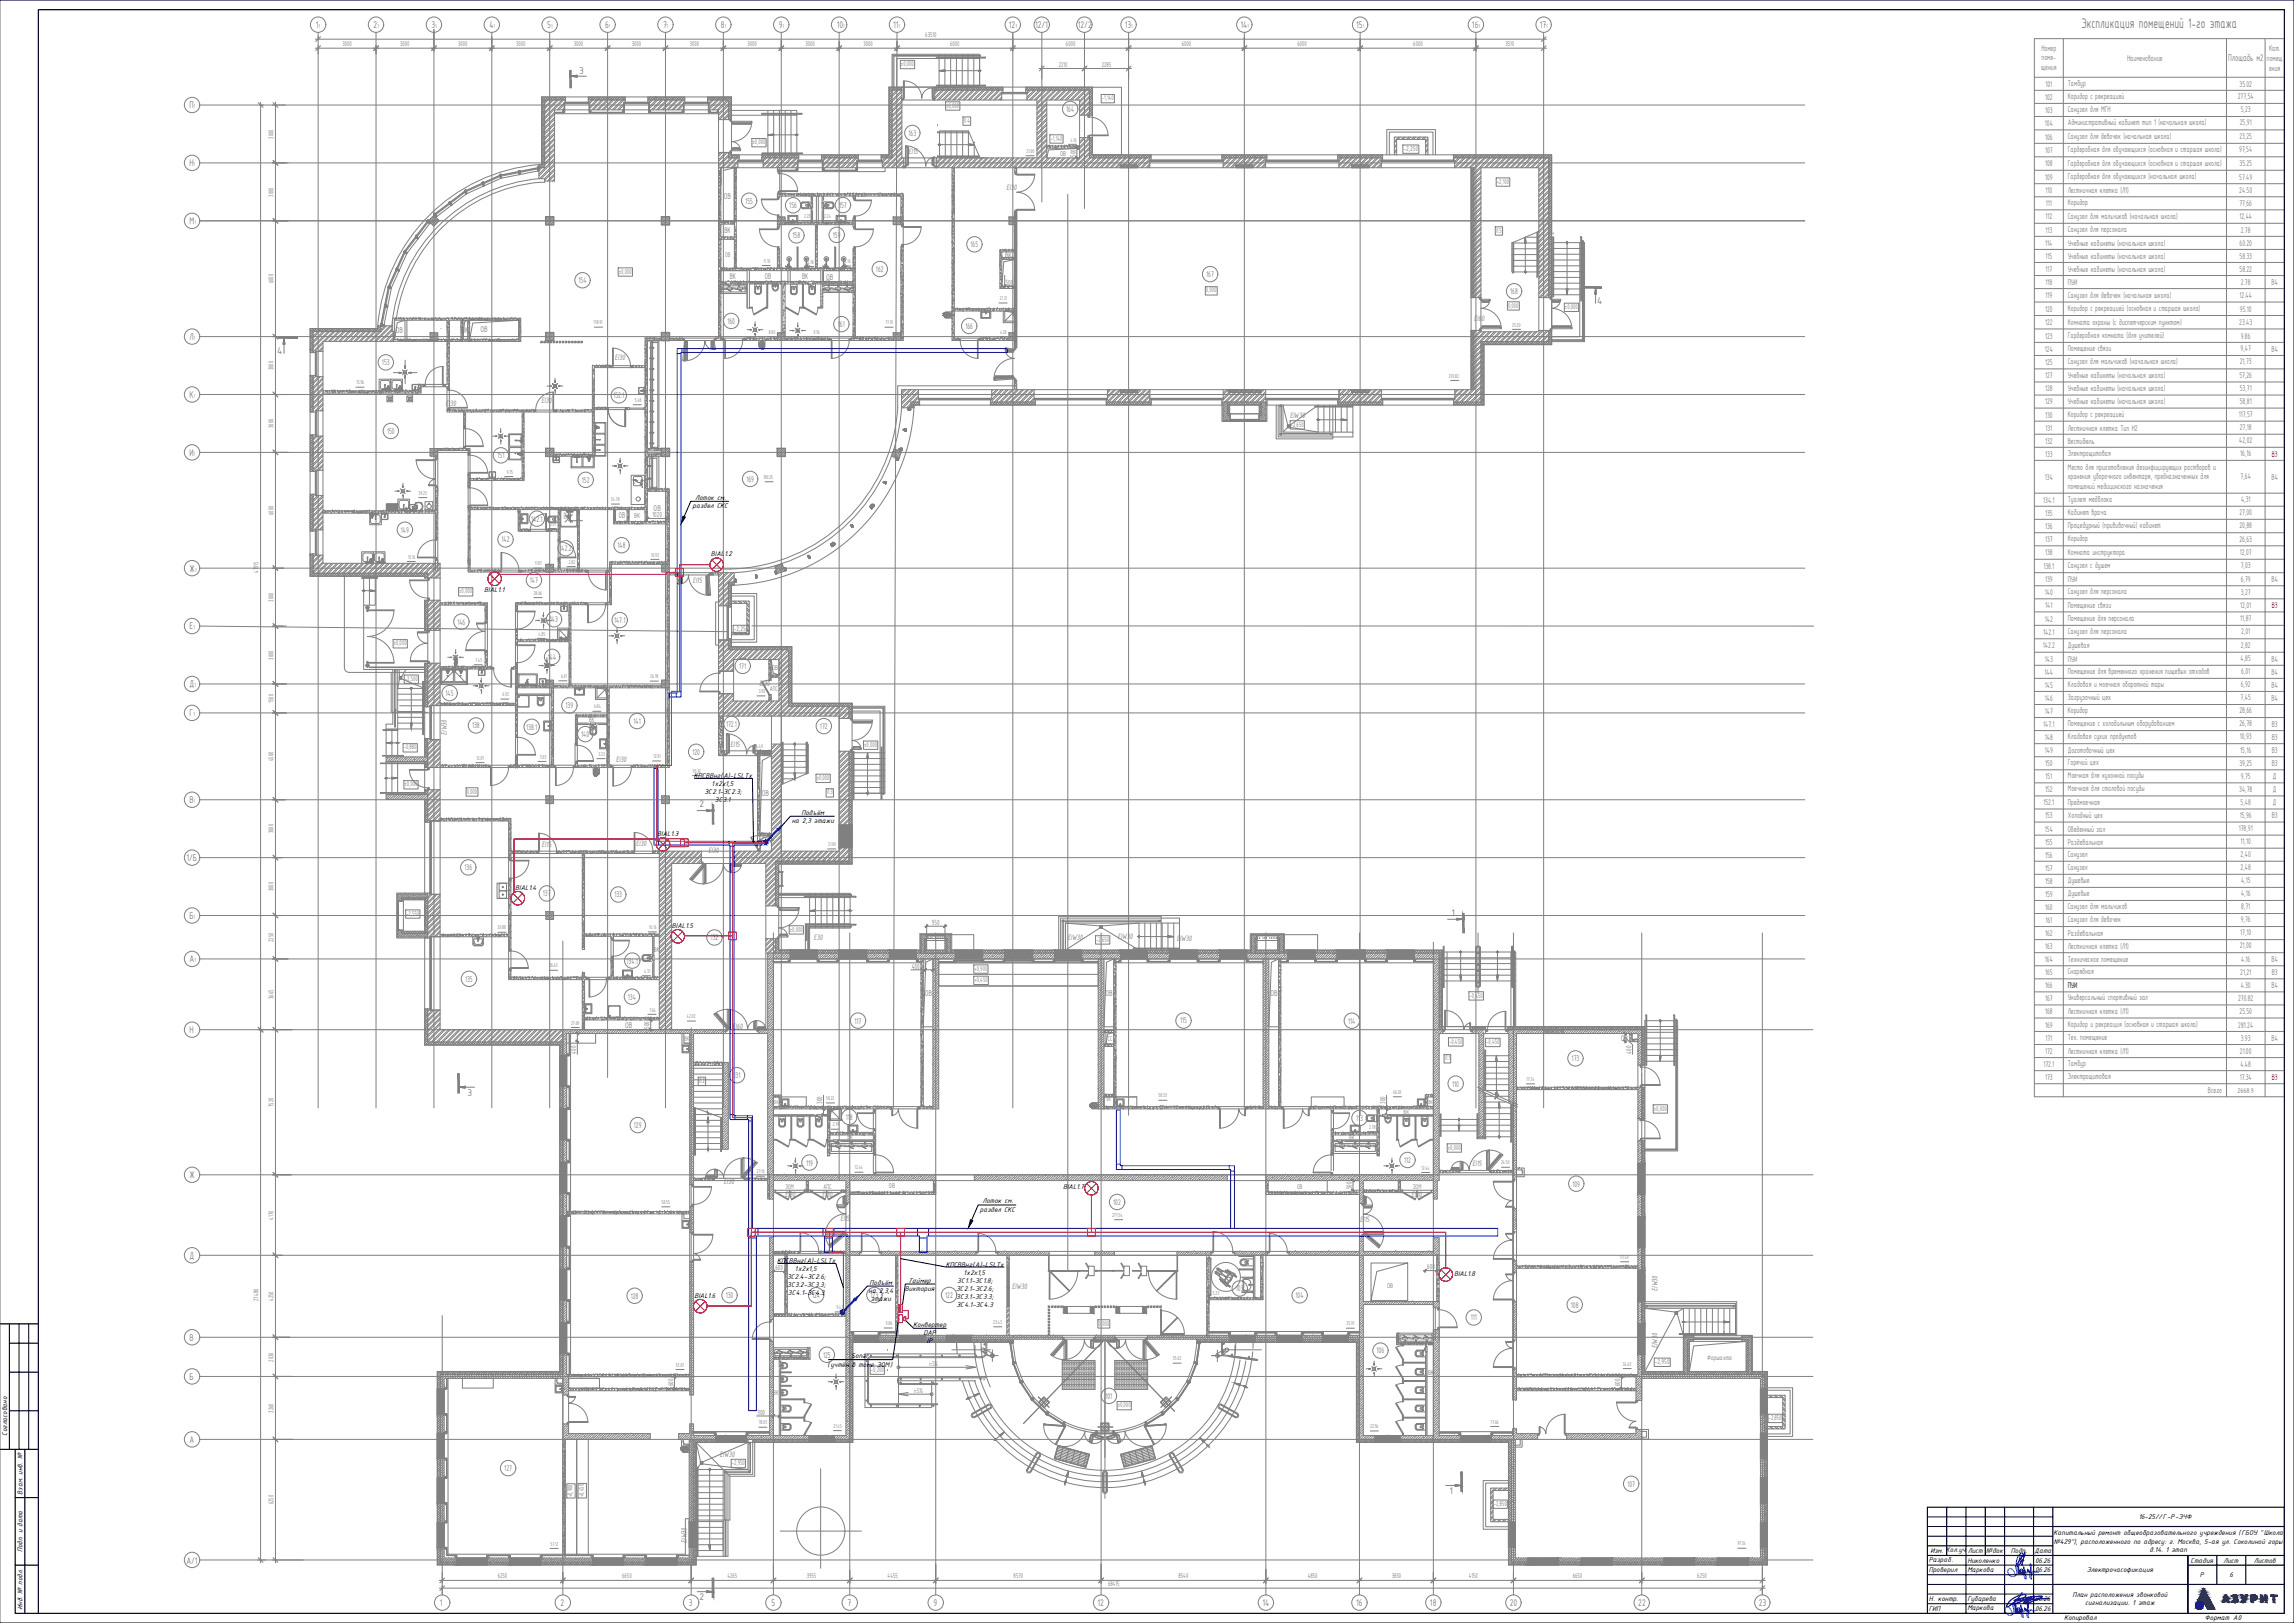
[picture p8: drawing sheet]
<svg xmlns="http://www.w3.org/2000/svg" width="1189mm" height="841mm" viewBox="0 0 1189 841" stroke-linecap="round" stroke-linejoin="round" font-family="sans-serif">
<defs><g id="words">
<text font-size="7.8" fill="#808080" x="1079" y="15">Экспликация помещений 1-го этажа</text>
<g font-size="5.4" fill="#808080">
<text x="164" y="15">1</text>
<text x="194" y="15">2</text>
<text x="224" y="15">3</text>
<text x="254" y="15">4</text>
<text x="284" y="15">5</text>
<text x="314" y="15">6</text>
<text x="344" y="15">7</text>
<text x="374" y="15">8</text>
<text x="404" y="15">9</text>
<text x="434" y="15">10</text>
<text x="463" y="15">11</text>
<text x="523" y="15">12</text>
<text x="536" y="15">12/1</text>
<text x="559" y="15">12/2</text>
<text x="583" y="15">13</text>
<text x="643" y="15">14</text>
<text x="703" y="15">15</text>
<text x="763" y="15">16</text>
<text x="798" y="15">17</text>
<text x="1155" y="32">Площадь м2</text>
<text x="300" y="38">3</text>
<text x="98" y="56">П</text>
<text x="98" y="86">Н</text>
<text x="98" y="116">М</text>
<text x="828" y="157">4</text>
<text x="98" y="176">Л</text>
<text x="144" y="183">4</text>
<text x="98" y="206">К</text>
<text x="98" y="236">И</text>
<text x="98" y="296">Ж</text>
<text x="98" y="326">Е</text>
<text x="98" y="356">Д</text>
<text x="98" y="371">Г</text>
<text x="98" y="416">В</text>
<text x="363" y="418">2</text>
<text x="97" y="446">1/Б</text>
<text x="98" y="476">Б</text>
<text x="752" y="475">1</text>
<text x="98" y="499">А</text>
<text x="98" y="535">Н</text>
<text x="242" y="568">3</text>
<text x="98" y="610">Ж</text>
<text x="98" y="652">Д</text>
<text x="98" y="695">В</text>
<text x="98" y="715">Б</text>
<text x="98" y="748">А</text>
<text x="751" y="774">1</text>
<text x="97" y="810">А/1</text>
<text x="228" y="832">1</text>
<text x="290" y="832">2</text>
<text x="357" y="832">3</text>
<text x="363" y="829">2</text>
<text x="400" y="832">5</text>
<text x="439" y="832">7</text>
<text x="484" y="832">9</text>
<text x="569" y="832">12</text>
<text x="654" y="832">14</text>
<text x="703" y="832">16</text>
<text x="741" y="832">18</text>
<text x="782" y="832">20</text>
<text x="849" y="832">22</text>
<text x="912" y="832">23</text>
</g>
<g font-size="4.7" fill="#808080">
<text x="1058" y="26">Номер</text>
<text x="1176" y="27">Кат.</text>
<text x="1058" y="31">поме-</text>
<text x="1102" y="32">Наименование</text>
<text x="1175" y="32">помещ</text>
<text x="1058" y="36">щения</text>
<text x="1176" y="37">ения</text>
<text x="1060" y="45">101</text>
<text x="1072" y="44">Тамбур</text>
<text x="1161" y="45">35.02</text>
<text x="1060" y="52">102</text>
<text x="1072" y="51">Коридор с рекреацией</text>
<text x="1160" y="51">277,54</text>
<text x="553" y="58">164</text>
<text x="1060" y="58">103</text>
<text x="1072" y="58">Санузел для МГН</text>
<text x="1161" y="58">5,23</text>
<text x="1060" y="65">104</text>
<text x="1072" y="65">Административный кабинет тип 1 (начальная школа)</text>
<text x="1161" y="65">25,91</text>
<text x="471" y="70">163</text>
<text x="1072" y="72">Санузел для девочек (начальная школа)</text>
<text x="1161" y="72">23,25</text>
<text x="1060" y="72">106</text>
<text x="1060" y="79">107</text>
<text x="1072" y="79">Гардеробная для обучающихся (основная и старшая школа)</text>
<text x="1160" y="79">97,54</text>
<text x="1060" y="86">108</text>
<text x="1072" y="86">Гардеробная для обучающихся (основная и старшая школа)</text>
<text x="1161" y="86">35.25</text>
<text x="1060" y="93">109</text>
<text x="1072" y="93">Гардеробная для обучающихся (начальная школа)</text>
<text x="1161" y="93">57.49</text>
<text x="1060" y="100">110</text>
<text x="1072" y="100">Лестничная клетка (Л1)</text>
<text x="1161" y="100">24.50</text>
<text x="375" y="103">ОВ</text>
<text x="386" y="106">155</text>
<text x="409" y="108">156</text>
<text x="435" y="108">157</text>
<text x="1060" y="107">111</text>
<text x="1072" y="106">Коридор</text>
<text x="1161" y="107">77,66</text>
<text x="1060" y="114">112</text>
<text x="1072" y="113">Санузел для мальчиков (начальная школа)</text>
<text x="1161" y="113">12,44</text>
<text x="375" y="121">ВК</text>
<text x="411" y="123">158</text>
<text x="432" y="123">159</text>
<text x="1060" y="121">113</text>
<text x="1072" y="120">Санузел для персонала</text>
<text x="1161" y="121">2.78</text>
<text x="503" y="128">165</text>
<text x="1060" y="127">114</text>
<text x="1072" y="127">Учебные кабинеты (начальная школа)</text>
<text x="1161" y="127">60.20</text>
<text x="521" y="134">ВК</text>
<text x="1060" y="134">115</text>
<text x="1072" y="134">Учебные кабинеты (начальная школа)</text>
<text x="1161" y="134">58.33</text>
<text x="454" y="141">162</text>
<text x="625" y="144">167</text>
<text x="1060" y="141">117</text>
<text x="1072" y="141">Учебные кабинеты (начальная школа)</text>
<text x="1161" y="141">58.22</text>
<text x="300" y="147">154</text>
<text x="378" y="145">ВК</text>
<text x="396" y="145">ОВ</text>
<text x="416" y="145">ВК</text>
<text x="428" y="145">ОВ</text>
<text x="1060" y="148">118</text>
<text x="1072" y="148">ПУИ</text>
<text x="1161" y="148">2.78</text>
<text x="1177" y="148">В4</text>
<text x="783" y="152">168</text>
<text x="1060" y="155">119</text>
<text x="1072" y="154">Санузел для девочек (начальная школа)</text>
<text x="1161" y="155">12.44</text>
<text x="1060" y="162">120</text>
<text x="1072" y="161">Коридор с рекреацией (основная и старшая школа)</text>
<text x="1161" y="162">95.10</text>
<text x="377" y="168">160</text>
<text x="205" y="173">ОВ</text>
<text x="239" y="172">ВК</text>
<text x="249" y="172">ОВ</text>
<text x="434" y="169">161</text>
<text x="500" y="170">166</text>
<text x="1060" y="168">122</text>
<text x="1072" y="168">Комната охраны (с диспетчерским пунктом)</text>
<text x="1161" y="168">23.43</text>
<text x="1060" y="175">123</text>
<text x="1072" y="175">Гардеробная комната (для учителей)</text>
<text x="1161" y="175">9.86</text>
<text x="1060" y="182">124</text>
<text x="1072" y="182">Помещение связи</text>
<text x="1161" y="182">9,47</text>
<text x="1177" y="182">В4</text>
<text x="198" y="189">153</text>
<text x="1060" y="189">125</text>
<text x="1072" y="189">Санузел для мальчиков (начальная школа)</text>
<text x="1161" y="189">21,73</text>
<text x="1060" y="196">127</text>
<text x="1072" y="196">Учебные кабинеты (начальная школа)</text>
<text x="1161" y="196">57,26</text>
<text x="1060" y="203">128</text>
<text x="1072" y="203">Учебные кабинеты (начальная школа)</text>
<text x="1161" y="203">53,71</text>
<text x="318" y="206">152.1</text>
<text x="1060" y="210">129</text>
<text x="1072" y="210">Учебные кабинеты (начальная школа)</text>
<text x="1161" y="209">58,81</text>
<text x="1072" y="216">Коридор с рекреацией</text>
<text x="1060" y="216">130</text>
<text x="1160" y="216">117,57</text>
<text x="201" y="225">150</text>
<text x="1060" y="223">131</text>
<text x="1072" y="223">Лестничная клетка Тип Н2</text>
<text x="1161" y="223">27,18</text>
<text x="1060" y="230">132</text>
<text x="1072" y="230">Вестибюль</text>
<text x="1160" y="230">42,02</text>
<text x="258" y="237">151</text>
<text x="1060" y="237">133</text>
<text x="1072" y="236">Электрощитовая</text>
<text x="1161" y="236">16,16</text>
<text x="1072" y="243">Место для приготовления дезинфицирующих растворов и</text>
<text x="302" y="250">152</text>
<text x="387" y="250">169</text>
<text x="1060" y="249">134</text>
<text x="1072" y="248">хранения уборочного инвентаря, предназначенных для</text>
<text x="1161" y="248">7,64</text>
<text x="1177" y="249">В4</text>
<text x="1072" y="253">помещений медицинского назначения</text>
<text x="1059" y="260">134.1</text>
<text x="1072" y="260">Туалет медблока</text>
<text x="1161" y="260">4,31</text>
<text x="321" y="268">ОВ</text>
<text x="339" y="265">ОВ</text>
<text x="1060" y="267">135</text>
<text x="1072" y="267">Кабинет врача</text>
<text x="1161" y="267">27,00</text>
<text x="208" y="276">149</text>
<text x="275" y="270">142.1</text>
<text x="1060" y="274">136</text>
<text x="1072" y="274">Процедурный (прививочный) кабинет</text>
<text x="1161" y="274">20,88</text>
<text x="260" y="281">142</text>
<text x="1060" y="281">137</text>
<text x="1072" y="280">Коридор</text>
<text x="1161" y="281">26,63</text>
<text x="290" y="286">142.2</text>
<text x="320" y="284">148</text>
<text x="1060" y="288">138</text>
<text x="1072" y="287">Комната инструктора</text>
<text x="1161" y="288">12,07</text>
<text x="1059" y="295">138.1</text>
<text x="1072" y="294">Санузел с душем</text>
<text x="1161" y="294">7,03</text>
<text x="275" y="302">147</text>
<text x="1060" y="302">139</text>
<text x="1072" y="302">ПУИ</text>
<text x="1161" y="301">6,79</text>
<text x="1177" y="302">В4</text>
<text x="1060" y="308">140</text>
<text x="1072" y="308">Санузел для персонала</text>
<text x="1161" y="308">3,27</text>
<text x="1060" y="315">141</text>
<text x="1072" y="315">Помещение связи</text>
<text x="1161" y="315">12,01</text>
<text x="237" y="324">146</text>
<text x="285" y="322">143</text>
<text x="318" y="323">147.1</text>
<text x="1060" y="322">142</text>
<text x="1072" y="322">Помещение для персонала</text>
<text x="1161" y="322">11,87</text>
<text x="1059" y="329">142.1</text>
<text x="1072" y="329">Санузел для персонала</text>
<text x="1162" y="329">2,01</text>
<text x="1072" y="336">Душевая</text>
<text x="1161" y="336">2,82</text>
<text x="284" y="342">144</text>
<text x="1059" y="336">142.2</text>
<text x="383" y="347">171</text>
<text x="1060" y="343">143</text>
<text x="1072" y="343">ПУИ</text>
<text x="1161" y="343">4,85</text>
<text x="1177" y="343">В4</text>
<text x="1060" y="350">144</text>
<text x="1072" y="349">Помещение для временного хранения пищевых отходов</text>
<text x="1162" y="349">6,01</text>
<text x="1177" y="350">В4</text>
<text x="1060" y="356">145</text>
<text x="1072" y="356">Кладовая и моечная оборотной тары</text>
<text x="1161" y="356">6,92</text>
<text x="1177" y="356">В4</text>
<text x="231" y="361">145</text>
<text x="1060" y="363">146</text>
<text x="1072" y="363">Загрузочный цех</text>
<text x="1161" y="363">7,45</text>
<text x="1177" y="363">В4</text>
<text x="293" y="367">139</text>
<text x="1060" y="370">147</text>
<text x="1072" y="369">Коридор</text>
<text x="1161" y="370">28,66</text>
<text x="245" y="377">138</text>
<text x="328" y="375">141</text>
<text x="376" y="377">172.1</text>
<text x="425" y="378">172</text>
<text x="1059" y="377">147.1</text>
<text x="1072" y="376">Помещение с холодильным оборудованием</text>
<text x="1161" y="376">26,78</text>
<text x="1177" y="377">В3</text>
<text x="273" y="378">138.1</text>
<text x="301" y="382">140</text>
<text x="1060" y="383">148</text>
<text x="1072" y="383">Кладовая сухих продуктов</text>
<text x="1161" y="383">10,93</text>
<text x="1177" y="383">В3</text>
<text x="1161" y="390">15,16</text>
<text x="359" y="391">120</text>
<text x="1060" y="390">149</text>
<text x="1072" y="390">Доготовочный цех</text>
<text x="1177" y="390">В3</text>
<text x="1060" y="397">150</text>
<text x="1072" y="397">Горячий цех</text>
<text x="1161" y="397">39,25</text>
<text x="1177" y="397">В3</text>
<text x="1060" y="404">151</text>
<text x="1072" y="403">Моечная для кухонной посуды</text>
<text x="1161" y="403">9,75</text>
<text x="1178" y="404">Д</text>
<text x="395" y="413">ОВ</text>
<text x="1060" y="411">152</text>
<text x="1072" y="410">Моечная для столовой посуды</text>
<text x="1160" y="410">34,78</text>
<text x="1178" y="410">Д</text>
<text x="1059" y="417">152.1</text>
<text x="1072" y="417">Предмоечная</text>
<text x="1161" y="417">5,48</text>
<text x="1178" y="417">Д</text>
<text x="1060" y="424">153</text>
<text x="1072" y="424">Холодный цех</text>
<text x="1161" y="424">15,96</text>
<text x="1177" y="424">В3</text>
<text x="1060" y="431">154</text>
<text x="1072" y="431">Обеденный зал</text>
<text x="1160" y="431">178,91</text>
<text x="1060" y="438">155</text>
<text x="1072" y="438">Раздевальная</text>
<text x="1161" y="437">11,10</text>
<text x="395" y="438">CC</text>
<text x="1072" y="444">Санузел</text>
<text x="1060" y="444">156</text>
<text x="1161" y="444">2,40</text>
<text x="241" y="451">136</text>
<text x="1060" y="451">157</text>
<text x="1072" y="451">Санузел</text>
<text x="1161" y="451">2,48</text>
<text x="1060" y="458">158</text>
<text x="1072" y="458">Душевые</text>
<text x="1161" y="458">4,15</text>
<text x="281" y="464">137</text>
<text x="318" y="465">133</text>
<text x="1060" y="465">159</text>
<text x="1072" y="464">Душевые</text>
<text x="1161" y="464">4,16</text>
<text x="1060" y="471">160</text>
<text x="1072" y="471">Санузел для мальчиков</text>
<text x="1162" y="471">8,71</text>
<text x="1060" y="478">161</text>
<text x="1072" y="478">Санузел для девочек</text>
<text x="1161" y="478">9,76</text>
<text x="1060" y="485">162</text>
<text x="1072" y="485">Раздевальная</text>
<text x="1161" y="485">17,10</text>
<text x="368" y="487">132</text>
<text x="1060" y="492">163</text>
<text x="1072" y="492">Лестничная клетка (Л1)</text>
<text x="1161" y="491">21,00</text>
<text x="325" y="499">134.1</text>
<text x="1060" y="499">164</text>
<text x="1072" y="498">Техническое помещение</text>
<text x="1161" y="499">4.16</text>
<text x="1177" y="499">В4</text>
<text x="241" y="509">135</text>
<text x="1060" y="505">165</text>
<text x="1072" y="505">Снарядная</text>
<text x="1161" y="505">21,21</text>
<text x="1177" y="505">В3</text>
<text x="1060" y="512">166</text>
<text x="1161" y="512">4.30</text>
<text x="1177" y="512">В4</text>
<text x="325" y="518">134</text>
<text x="479" y="516">ОВ</text>
<text x="573" y="516">ОВ</text>
<text x="658" y="516">ОВ</text>
<text x="1060" y="519">167</text>
<text x="1072" y="518">Универсальный спортивный зал</text>
<text x="1160" y="519">270.82</text>
<text x="1060" y="526">168</text>
<text x="1072" y="526">Лестничная клетка (Л1)</text>
<text x="1161" y="526">25.50</text>
<text x="324" y="532">ОВ</text>
<text x="443" y="530">117</text>
<text x="612" y="530">115</text>
<text x="699" y="530">114</text>
<text x="1060" y="533">169</text>
<text x="1072" y="532">Коридор и рекреация (основная и старшая школа)</text>
<text x="1160" y="533">281.24</text>
<text x="840" y="539">ОВ</text>
<text x="1060" y="539">171</text>
<text x="1072" y="539">Тех. помещение</text>
<text x="1161" y="539">3.93</text>
<text x="1177" y="539">В4</text>
<text x="815" y="550">173</text>
<text x="1060" y="546">172</text>
<text x="1072" y="546">Лестничная клетка (Л1)</text>
<text x="1161" y="546">21.00</text>
<text x="1059" y="553">172.1</text>
<text x="1072" y="552">Тамбур</text>
<text x="1161" y="553">4.48</text>
<text x="380" y="559">131</text>
<text x="753" y="563">110</text>
<text x="1060" y="560">173</text>
<text x="1072" y="559">Электрощитовая</text>
<text x="1161" y="560">17.34</text>
<text x="1144" y="566">Всего</text>
<text x="438" y="580">118</text>
<text x="703" y="581">113</text>
<text x="329" y="585">129</text>
<text x="418" y="604">119</text>
<text x="728" y="603">112</text>
<text x="815" y="615">109</text>
<text x="577" y="624">102</text>
<text x="641" y="669">103</text>
<text x="327" y="673">128</text>
<text x="376" y="673">130</text>
<text x="421" y="673">124</text>
<text x="451" y="673">123</text>
<text x="490" y="673">122</text>
<text x="671" y="673">104</text>
<text x="814" y="678">108</text>
<text x="762" y="684">111</text>
<text x="713" y="701">106</text>
<text x="427" y="704">125</text>
<text x="573" y="725">101</text>
<text x="261" y="762">127</text>
<text x="843" y="770">107</text>
</g>
<g font-size="4.7" fill="#ed1f24">
<text x="1177" y="237">В3</text>
<text x="1177" y="315">В3</text>
<text x="1177" y="560">В3</text>
</g>
<text font-size="4.7" x="1072" y="512">ПУИ</text>
<g font-size="4.4" fill="#808080">
<text x="471" y="80">EI15</text>
<text x="522" y="98">EI30</text>
<text x="764" y="167">EI60</text>
<text x="319" y="186">EI30</text>
<text x="281" y="209">EI30</text>
<text x="231" y="211">EI30</text>
<text x="669" y="217">EIW30</text>
<text x="359" y="302">EI15</text>
<text x="394" y="355">EI30</text>
<text x="232" y="381" transform="rotate(-90 232 381)">EIW30</text>
<text x="379" y="387">EI15</text>
<text x="319" y="395">EI30</text>
<text x="281" y="439">EI15</text>
<text x="330" y="438">EI30</text>
<text x="367" y="442">EI30</text>
<text x="422" y="487">E30</text>
<text x="553" y="487">EIW30</text>
<text x="579" y="486">EIW30</text>
<text x="610" y="487">EIW30</text>
<text x="380" y="533">EI60</text>
<text x="763" y="604">EI15</text>
<text x="375" y="614">EI30</text>
<text x="407" y="620">EI30</text>
<text x="426" y="620">EI30</text>
<text x="731" y="620">EI30</text>
<text x="436" y="633">EI15</text>
<text x="705" y="633">EI15</text>
<text x="525" y="668">EIW30</text>
<text x="859" y="669" transform="rotate(-90 859 669)">EIW30</text>
<text x="859" y="699" transform="rotate(-90 859 699)">EIW30</text>
<text x="373" y="755">EIW30</text>
<text x="356" y="799" transform="rotate(-90 356 799)">EIW30</text>
</g>
<g font-size="4.2" fill="#808080">
<text x="558" y="81" transform="rotate(-90 558 81)">500</text>
<text x="521" y="148">500</text>
<text x="295" y="269" transform="rotate(-90 295 269)">555</text>
<text x="338" y="268">1020</text>
<text x="395" y="435">600</text>
<text x="483" y="479">950</text>
<text x="472" y="502">400</text>
<text x="337" y="533" transform="rotate(-90 337 533)">500</text>
<text x="299" y="546" transform="rotate(-90 299 546)">400</text>
<text x="845" y="546" transform="rotate(-90 845 546)">400</text>
<text x="426" y="572" transform="rotate(-90 426 572)">300</text>
<text x="718" y="572" transform="rotate(-90 718 572)">300</text>
<text x="701" y="616" transform="rotate(-90 701 616)">500</text>
<text x="402" y="658">600</text>
<text x="740" y="658">600</text>
<text x="349" y="718" transform="rotate(-90 349 718)">600</text>
<text x="840" y="718" transform="rotate(-90 840 718)">600</text>
<text x="393" y="733">300</text>
</g>
<g font-size="3.9" fill="#808080">
<text x="177" y="24">3000</text>
<text x="207" y="24">3000</text>
<text x="237" y="24">3000</text>
<text x="267" y="24">3000</text>
<text x="297" y="24">3000</text>
<text x="327" y="24">3000</text>
<text x="357" y="24">3000</text>
<text x="387" y="24">3000</text>
<text x="417" y="24">3000</text>
<text x="447" y="24">3000</text>
<text x="480" y="19">63510</text>
<text x="492" y="24">6000</text>
<text x="552" y="24">6000</text>
<text x="612" y="24">6000</text>
<text x="672" y="24">6000</text>
<text x="732" y="24">6000</text>
<text x="780" y="24">3510</text>
<text x="467" y="34">±0,000</text>
<text x="549" y="34">2210</text>
<text x="571" y="34">2285</text>
<text x="571" y="52">-1,140</text>
<text x="490" y="56">±0,000</text>
<text x="499" y="64">Л.4</text>
<text x="142" y="72" transform="rotate(-90 142 72)">3000</text>
<text x="390" y="75">±0,000</text>
<text x="544" y="73">-1,140</text>
<text x="549" y="81">ОВ</text>
<text x="727" y="78">-2,250</text>
<text x="776" y="95">+2,100</text>
<text x="142" y="102" transform="rotate(-90 142 102)">3000</text>
<text x="775" y="121">Л.5</text>
<text x="376" y="133">ОВ</text>
<text x="321" y="142">±0,000</text>
<text x="142" y="147" transform="rotate(-90 142 147)">6000</text>
<text x="625" y="152">0,000</text>
<text x="782" y="159">0,000</text>
<text x="811" y="160">±0,000</text>
<text x="142" y="192" transform="rotate(-90 142 192)">3000</text>
<text x="142" y="222" transform="rotate(-90 142 222)">3000</text>
<text x="669" y="221">-2,650</text>
<text x="142" y="267" transform="rotate(-90 142 267)">6000</text>
<text x="329" y="268">ВК</text>
<text x="134" y="297" transform="rotate(-90 134 297)">47915</text>
<text x="142" y="312" transform="rotate(-90 142 312)">3000</text>
<text x="238" y="308">±0,000</text>
<text x="380" y="327">-2,250</text>
<text x="204" y="334">±0,000</text>
<text x="142" y="342" transform="rotate(-90 142 342)">3000</text>
<text x="400" y="347">ОВ</text>
<text x="210" y="353">-2,500</text>
<text x="399" y="358">АПС</text>
<text x="142" y="364" transform="rotate(-90 142 364)">1500</text>
<text x="305" y="374">ВК</text>
<text x="209" y="388">-0,880</text>
<text x="448" y="387">±0,000</text>
<text x="142" y="394" transform="rotate(-90 142 394)">4500</text>
<text x="210" y="408">±0,000</text>
<text x="423" y="404">±0,000</text>
<text x="242" y="411">0,000</text>
<text x="428" y="412">Л.3</text>
<text x="142" y="432" transform="rotate(-90 142 432)">3000</text>
<text x="142" y="462" transform="rotate(-90 142 462)">3000</text>
<text x="211" y="474">-2,550</text>
<text x="409" y="483">±0,000</text>
<text x="142" y="488" transform="rotate(-90 142 488)">2250</text>
<text x="568" y="488">-2,650</text>
<text x="339" y="494">ВК</text>
<text x="505" y="503">+0,900</text>
<text x="505" y="509">+0,450</text>
<text x="142" y="518" transform="rotate(-90 142 518)">3665</text>
<text x="762" y="517">-0,450</text>
<text x="355" y="539">ВК</text>
<text x="574" y="539">CC</text>
<text x="751" y="541">-0,450</text>
<text x="770" y="541">-0,450</text>
<text x="749" y="549">Л.1</text>
<text x="362" y="561">Л.2</text>
<text x="1160" y="566">2668.9</text>
<text x="142" y="574" transform="rotate(-90 142 574)">7520</text>
<text x="857" y="575">±0,000</text>
<text x="699" y="591">ВК</text>
<text x="750" y="596">±0,000</text>
<text x="407" y="616">ЭОМ</text>
<text x="427" y="616">АПС</text>
<text x="461" y="616">ОВ</text>
<text x="672" y="616">ОВ</text>
<text x="732" y="616">ЭОМ</text>
<text x="142" y="632" transform="rotate(-90 142 632)">4170</text>
<text x="719" y="667">ОВ</text>
<text x="134" y="674" transform="rotate(-90 134 674)">27480</text>
<text x="142" y="674" transform="rotate(-90 142 674)">4250</text>
<text x="569" y="687">0,000</text>
<text x="142" y="706" transform="rotate(-90 142 706)">2030</text>
<text x="858" y="707">-2,950</text>
<text x="885" y="705">Форшахта</text>
<text x="451" y="711">-0,200</text>
<text x="482" y="708">i=5%</text>
<text x="740" y="712">ВК</text>
<text x="401" y="723">ВК</text>
<text x="474" y="722">i=5%</text>
<text x="579" y="729">±0,000</text>
<text x="142" y="732" transform="rotate(-90 142 732)">3260</text>
<text x="917" y="736">-2,850</text>
<text x="379" y="759">-2,950</text>
<text x="142" y="780" transform="rotate(-90 142 780)">6250</text>
<text x="297" y="776" transform="rotate(-90 297 776)">+0,900</text>
<text x="303" y="776" transform="rotate(-90 303 776)">+0,450</text>
<text x="774" y="780">-2,850</text>
<text x="258" y="818">6250</text>
<text x="322" y="818">6650</text>
<text x="377" y="818">4265</text>
<text x="418" y="818">3955</text>
<text x="460" y="818">4455</text>
<text x="525" y="818">8570</text>
<text x="574" y="822">68415</text>
<text x="611" y="818">8540</text>
<text x="678" y="818">4850</text>
<text x="721" y="818">3830</text>
<text x="761" y="818">4150</text>
<text x="815" y="818">6650</text>
<text x="880" y="818">6250</text>
</g>
<g font-size="3.9">
<text x="359" y="263">раздел СКС</text>
<text x="360" y="259">Лоток см</text>
<text x="375" y="259">.</text>
<text x="368" y="288">BIAL1.2</text>
<text x="251" y="307">BIAL1.1</text>
<text x="360" y="403">КПСВВнг(</text>
<text x="369" y="407">1х2x1,5</text>
<text x="375" y="403">А)-LSLTx</text>
<text x="365" y="411">ЗС2.1-</text>
<text x="375" y="411">ЗС2.3;</text>
<text x="371" y="416">ЗС3.1</text>
<text x="415" y="422">Подъём</text>
<text x="410" y="427">на 2,3 этажи</text>
<text x="341" y="433">BIAL1.3</text>
<text x="267" y="461">BIAL1.4</text>
<text x="348" y="481">BIAL1.5</text>
<text x="551" y="616">BIAL1.7</text>
<text x="509" y="624">Лоток см.</text>
<text x="508" y="628">раздел СКС</text>
<text x="403" y="654">КПСВВнг(А)-LSLTx</text>
<text x="412" y="659">1х2x1,5</text>
<text x="490" y="656">КПСВВнг(А)-LSLTx</text>
<text x="408" y="663">ЗС2.4-ЗС2.6;</text>
<text x="451" y="666">Подъём</text>
<text x="471" y="665">Таймер</text>
<text x="496" y="665">ЗС1.1-ЗС1.8;</text>
<text x="499" y="660">1х2x1,5</text>
<text x="754" y="661">BIAL1.8</text>
<text x="408" y="667">ЗС3.2-ЗС3.3;</text>
<text x="408" y="671">ЗС4.1-ЗС4.3</text>
<text x="450" y="670">на 2,3,4</text>
<text x="469" y="669">Виктория</text>
<text x="496" y="669">ЗС2.1-ЭС2.6;</text>
<text x="360" y="673">BIAL1.6</text>
<text x="451" y="674">этажи</text>
<text x="496" y="673">ЗС3.1-ЗС3.3;</text>
<text x="496" y="677">ЗС4.1-ЗС4.3</text>
<text x="473" y="688">Конвертер</text>
<text x="479" y="692">DAP</text>
<text x="480" y="696">IP</text>
<text x="441" y="704">Sonar</text>
<text x="429" y="708">(учтён в томе ЭОМ)</text>
<text x="4" y="744" transform="rotate(-90 4 744)">Согласовано</text>
<text x="12" y="774" transform="rotate(-90 12 774)">Взам. инв. №</text>
<text x="1108" y="787">16-25//Г-Р-ЭЧФ</text>
<text x="1064" y="796">Капитальный ремонт общеобразовательного учреждения (ГБОУ &quot;Школа</text>
<text x="1064" y="800">№429&quot;), расположенного по адресу: г. Москва, 5-ая ул. Соколиной горы</text>
<text x="12" y="804" transform="rotate(-90 12 804)">Подп. и дата</text>
<text x="1000" y="809">Разраб.</text>
<text x="1000" y="805">Изм. Кол.уч</text>
<text x="1020" y="810">Николенко</text>
<text x="1020" y="805">Лист</text>
<text x="1029" y="805">№док</text>
<text x="1042" y="805">Подп.</text>
<text x="1054" y="805">Дата</text>
<text x="1055" y="810">06.26</text>
<text x="1114" y="804">д.14. 1 этап</text>
<text x="1135" y="810">Стадия</text>
<text x="1152" y="810">Лист</text>
<text x="1168" y="810">Листов</text>
<text x="1000" y="814">Проверил</text>
<text x="1020" y="814">Маркова</text>
<text x="1055" y="815">06.26</text>
<text x="1081" y="814">Электрочасофикация</text>
<text x="1140" y="817">Р</text>
<text x="1155" y="817">6</text>
<text x="1074" y="828">План расположения звонковой</text>
<text x="1000" y="829">Н. контр.</text>
<text x="1020" y="829">Губарева</text>
<text x="1055" y="830">06.26</text>
<text x="1081" y="832">сигнализации. 1 этаж</text>
<text x="12" y="834" transform="rotate(-90 12 834)">Инв. № подл.</text>
<text x="1000" y="835">ГИП</text>
<text x="1020" y="834">Маркова</text>
<text x="1055" y="835">06.26</text>
<text x="1070" y="839">Копировал</text>
<text x="1143" y="839">Формат А0</text>
</g>
<g font-size="3.1" fill="#808080">
<text x="165" y="15">1</text>
<text x="196" y="15">1</text>
<text x="226" y="15">1</text>
<text x="256" y="15">1</text>
<text x="316" y="15">1</text>
<text x="346" y="15">1</text>
<text x="376" y="15">1</text>
<text x="406" y="15">1</text>
<text x="437" y="15">1</text>
<text x="466" y="15">1</text>
<text x="526" y="15">1</text>
<text x="586" y="15">1</text>
<text x="647" y="15">1</text>
<text x="706" y="15">1</text>
<text x="766" y="15">1</text>
<text x="801" y="15">1</text>
<text x="101" y="56">1</text>
<text x="555" y="73">4.16</text>
<text x="532" y="79">21.00</text>
<text x="101" y="86">1</text>
<text x="417" y="113">2.23</text>
<text x="427" y="113">2.24</text>
<text x="101" y="116">1</text>
<text x="396" y="136">11.10</text>
<text x="418" y="137">4.18</text>
<text x="438" y="136">4.16</text>
<text x="518" y="156">21.21</text>
<text x="308" y="168">178.91</text>
<text x="398" y="173">8.83</text>
<text x="422" y="173">9.76</text>
<text x="459" y="168">17.10</text>
<text x="518" y="173">4.30</text>
<text x="784" y="169">25.50</text>
<text x="101" y="176">1</text>
<text x="751" y="196">270.82</text>
<text x="185" y="199">15.96</text>
<text x="101" y="206">1</text>
<text x="329" y="208">5.48</text>
<text x="101" y="236">1</text>
<text x="263" y="245">9.75</text>
<text x="396" y="248">180.25</text>
<text x="217" y="256">39.25</text>
<text x="317" y="260">34.78</text>
<text x="285" y="272">2.01</text>
<text x="212" y="290">15.16</text>
<text x="277" y="293">11.87</text>
<text x="295" y="292">2.82</text>
<text x="337" y="288">10.93</text>
<text x="277" y="308">28.66</text>
<text x="100" y="326">1</text>
<text x="279" y="329">4.85</text>
<text x="246" y="343">7.45</text>
<text x="291" y="351">6.01</text>
<text x="337" y="351">26.78</text>
<text x="101" y="356">1</text>
<text x="393" y="359">3.93</text>
<text x="260" y="361">6.92</text>
<text x="100" y="371">1</text>
<text x="308" y="367">6.84</text>
<text x="392" y="388">4.49</text>
<text x="247" y="394">12.07</text>
<text x="280" y="393">7.03</text>
<text x="310" y="392">3.23</text>
<text x="339" y="393">12.01</text>
<text x="359" y="400">95.10</text>
<text x="101" y="416">1</text>
<text x="429" y="438">21.00</text>
<text x="101" y="476">1</text>
<text x="258" y="482">20.88</text>
<text x="337" y="481">16.16</text>
<text x="101" y="499">1</text>
<text x="285" y="501">26.63</text>
<text x="334" y="504">4.31</text>
<text x="337" y="524">7.64</text>
<text x="356" y="528">42.02</text>
<text x="296" y="531">27.00</text>
<text x="791" y="560">17.34</text>
<text x="600" y="569">58.33</text>
<text x="722" y="567">60.20</text>
<text x="401" y="572">ВК</text>
<text x="428" y="570">58.22</text>
<text x="574" y="570">ВК</text>
<text x="740" y="572">ВК</text>
<text x="727" y="577">ВК</text>
<text x="432" y="584">2.78</text>
<text x="710" y="585">2.78</text>
<text x="439" y="590">ВК</text>
<text x="443" y="606">12.44</text>
<text x="778" y="603">24.50</text>
<text x="392" y="608">27.16</text>
<text x="737" y="606">12.44</text>
<text x="343" y="624">58.55</text>
<text x="576" y="631">277,54</text>
<text x="840" y="652">57.49</text>
<text x="629" y="671">5.23</text>
<text x="434" y="678">9.47</text>
<text x="459" y="687">9.86</text>
<text x="515" y="686">23.43</text>
<text x="698" y="687">25.91</text>
<text x="608" y="705">35.02</text>
<text x="841" y="708">34.63</text>
<text x="350" y="708">53.07</text>
<text x="772" y="738">77.66</text>
<text x="393" y="738">78.03</text>
<text x="432" y="740">21.45</text>
<text x="710" y="740">22.56</text>
<text x="285" y="801">57.12</text>
<text x="900" y="801">97.54</text>
</g>
</g></defs>
<!-- layer: 0 -->
<g fill="none" stroke="#808080" stroke-width=".52">
<path d="M166 19l-2 3M801 19l-2 3M166 24l-2 2M196 24l-2 2M226 24l-2 2M256 24l-2 2M286 24l-2 2M316 24l-2 2M346 24l-2 2M376 24l-2 2M406 24l-2 2M436 24l-2 2"/>
<path d="M466 24l-2 2M526 24l-2 2M541 34l-2 3M563 34l-2 3M586 24l-2 2M586 34l-2 3M646 24l-2 2M706 24l-2 2M766 24l-2 2M801 24l-2 2M134 53l2 3M142 53l2 3"/>
<path d="M292 54v4h-5M293 54v4h-6M305 54v4h19v-4M305 54v4h18v-4M306 53v5h17v-4M336 54v4h18v-4v4h-18v-4M336 53v5h18v-4M367 54v4h5h-5v-4M367 53v5h5M504 74h1l-1 1h1M142 83l2 3M413 84v4h-9"/>
<path d="M413 84v4h-9h10v-4M426 84v4h18v-4M426 83v5h18v-4M723 80v-9h17v9M724 80v-8h15v8M142 113l2 3M283 112h4v5h-4zM343 112h4v5h-4zM142 173l2 3M283 172h4v5h-4zM343 172h4v5h-4zM142 203l2 3"/>
<path d="M665 210l2 10M683 210l-15 10M142 233l2 3M283 232h4v5h-4zM343 232h4v5h-4zM403 232h4v5h-4zM667 220h2v2h-2zM667 220h1v1h-1zM667 221l-2 3M667 221h1M668 220v1M668 221l15 3"/>
<path d="M701 224v2M142 293l2 3M189 315h3M190 314h1v2h-1zM190 314v2M142 323l2 3M241 337h10h-10zM247 323h4h-4zM247 323l1 3 3 1a10 10 0 0 0-10 10M251 338h1zM251 337h1v1h-1zM251 322h1z"/>
<path d="M251 322h1v1h-1zM142 353l2 3M189 345h3M190 344h1v2h-1zM190 344v2M207 351h1v1h-1zM207 347v4M207 352l-1 5M207 351h1M207 352h1M207 351v1M208 351v1"/>
<path d="M208 352l12 5M210 347l-2 4v1h-1v-1h1M142 368l2 3M204 375h-4v3h6M200 392v3M142 413l2 3M222 412h-22v2h22M412 404l-1-1v1M393 433v7M394 433v7M142 443l2 3M142 473l2 3"/>
<path d="M479 480h12M480 479v8M490 479v8M550 476v16M570 480h1v1h-1zM570 480l-18-2v14l18-11M570 480v1M571 480v1M590 478l-19 2v1h-1v-1h1M611 476v2M142 496l2 2M401 498h8v-1v2h-8"/>
<path d="M409 497v1h-8M423 497v1h12v-1v1h-11v-1M424 497v1h10v-1M449 497v1h12v-1v1h-12v-1v1h12v-1M475 497v1h2h-2v-1M475 497v1h2M495 497v1h-9M495 495v3h-9M495 495v4h-9M509 495v3h12v-3v3h-12v-3M509 495v3h12v-3M535 495v3h12v-3v3h-12v-3"/>
<path d="M535 495v3h12v-3M560 495v3h9M561 495v3h8M570 480h1M570 481h1M571 481l19 11M581 497v1h-3M581 495v3h-3M581 495v4h-3M594 495v3h12v-3M595 495v3h11v-3M620 495v3h12v-3"/>
<path d="M621 495v3h11v-3M646 495v3h9h-9v-3M646 495v3h9M665 492h1M667 497v1h-3M668 495v3h-4M668 495v4h-4M681 495v3h12v-3M707 495v3h12v-3M733 495v3h10h-10v-3M733 495v3h10M134 532l2 3"/>
<path d="M142 532l2 3M295 536v11h-3M572 535h5M572 534h5M573 535v6M800 534h10v2h-10zM292 547h3v-11v11h-3M572 541h5M291 563h4v12h-3M292 563h3v12h-3h3v-12h-3M366 576h1v1M291 591h4v11h-3"/>
<path d="M142 608l2 2M292 618h3v10M292 618h3v10v-10h-4M292 602h3v-12h-3h3v13h-3M657 612h9M295 629v1h-3h3v-1v1h-3M142 649l2 3M291 646h4v12h-3M292 658h3v-12h-3h3v12h-3M630 659v1l2 1 1 2h1M630 659l3 2M631 657l2 2"/>
<path d="M631 657h.1M631 658l2 2M631 657l3 2h2v1M633 660h.1M634 659h.1M636 658h.1M636 658v1M636 658l1 1M636 659h.1M637 659h-1M637 659h.1M637 659l2 1"/>
<path d="M637 659l3 1M638 659l-1 1M638 659v1M638 660h.1M291 674h4v11h-3M292 673h3v13h-3h3v-12h-3M551 677h16v4h-16zM551 677h2v3h-2zM565 677h2v3h-2zM578 677h16v4h-16zM579 677h1v3h-1zM592 677h2v3h-2z"/>
<path d="M632 661v-1l3 2M632 661l2 2M632 661h.1M632 660l-2-1 2 2M633 663v1M633 663h.1M633 664h.1M633 664l1 1M633 664h1M634 664h-1M634 664h.1M634 664v1"/>
<path d="M634 665h1M634 665l2 2M634 665h.1M634 663l1 1M635 665h.1M635 665l1 2v-2M635 664l-3-1 3 2M635 664l1 1M635 664v1M635 661v1M635 662l-2-3h2a1.1 1.1 0 0 1 1 1 1.1 1.1 0 0 1 0 2l-2 1M636 665l1 2"/>
<path d="M636 666l1 1M636 660h1M637 666h.1M637 666v1zM637 663l-1 2M637 666v1M637 667h.1M638 660l-3-2 3 2-2 2-1 2M638 661v2M638 660h2M638 660v1M639 661h1"/>
<path d="M639 661l-1 2-2 2 1 1h-1M639 661l-1 3-2 1M639 661l2 1M639 661h2M640 661h.1M640 660l-2 1M640 661v1M641 661l-1 1M641 661v1M852 678l16 2M868 680h1v1h-1zM868 680v1"/>
<path d="M869 680v1M872 678l-3 2v1h-1v-1h1M142 692l2 2M440 690h2v3v-2h-2M440 691h2v2M464 690h-9v3M464 691h-9v2M496 699v-3v6M627 690h11v3v-2h-11M627 691h10v2M649 696v3M650 693v-3h12v3"/>
<path d="M650 693v-2h12v2M651 693v-2h11v2M674 693v-3h12v3v-2h-11v2M675 693v-2h11v2M705 690h-7v3M705 691h-6v2M849 685v1M868 681l-16 30M868 680h1M868 681h1M869 681l3 11M142 712l2 3"/>
<path d="M231 714v6h-2M232 714v6h-3M292 701h3v11M643 704h.1M229 732h3v11h-3M229 733h3v10h-3h2v-10h-2M142 745l2 2M229 756h3v10h-3M229 756h2v10h-2M359 742h.1M359 743h12v2M361 747l2 11"/>
<path d="M363 757h1v2h-1zM363 759l-2 2M363 758h1M363 758v1M364 758v1M364 759l24 2M371 745v-3h-12h12v3M388 747l-24 11v1h-1v-1h1M391 747h-30v41M399 742h.1M399 742h-12v3M399 742h-12v3v-2h12"/>
<path d="M746 742h11v3v-2h-11h11v2M784 743h-11v2M784 742h-11v3M229 779h3v10h-3M229 779h3v10h-3h2v-10h-2M134 807l2 3M142 807l2 3M229 802h3v4h5v3M229 802h3v4h5v3v-3h-6v-4zM230 818l-2 2M252 809v-3h12v3v-3h-12v3M253 809v-3h11v3"/>
<path d="M292 806h-12v3M292 806h-12v3v-3h12M293 806h14v3M293 806h14v3v-3h-14M293 818l-3 2M323 809v-3h12v3v-3h-12v3M323 809v-3h12v3M357 806h-6v3M357 806h-6v3v-3h6M359 818l-2 2M402 818l-2 2M442 818l-3 2"/>
<path d="M486 818l-2 2M572 818l-3 2M657 818l-2 2M706 818l-3 2M744 818l-2 2M786 818l-3 2M852 818l-2 2M915 818l-3 2M230 822l-2 2M915 822l-3 2"/>
<circle cx="190" cy="316" r=".5"/>
<circle cx="190" cy="343" r=".5"/>
<circle cx="635" cy="662" r="7"/>
<circle cx="637" cy="663" r=".9"/>
<circle cx="425" cy="793" r="13"/>
</g>
<g fill="none" stroke="#808080" stroke-width=".52">
<path d="M508 30h-43v15M467 45h18M467 52h17M559 60v11M372 62v17M379 62v17M559 77l-16 1-1 4M404 89v11M468 87h17M468 82h17M719 80v-13h25v13M720 80v-12h23v12"/>
<path d="M468 116v12M526 135l-6 1-1 12M819 126v49h-15M374 150h13M374 149h13M426 150h16M426 149h16M762 154v17M767 154v17M797 154v17M804 154v17M210 166l-4 1-1 9"/>
<path d="M240 166h29v10h-29zM242 166l-1 1-1 9M269 166l-24 1-2 9M337 176v56M338 176v56M354 175h17M354 176h17M375 175h16M375 176h17M430 175h17M430 176h17M497 175h16"/>
<path d="M497 176h17M204 193h4M207 193h1M208 193h-1M210 190v1M210 194v5M210 194v2M210 187v4M210 189v2M212 193h1M213 193h-1M216 193h-4"/>
<path d="M219 199h12M316 189h12M316 190h12M219 200h12M232 201v11M233 201v11M277 213h11M277 212h11M314 212h12M314 211h12M633 208v10h24v-10M661 210v17h30v-17"/>
<path d="M663 210h1v15h-1zM226 237v17M227 237v17M240 221v11M241 221v11M243 235v28M244 234v17M337 236v17M338 236v17M663 225h27h-27zM244 252v11M226 279v17"/>
<path d="M227 279v17M274 275h11M274 274h11M289 280v11M290 280v10M178 298v48l1 2h2h39M222 300v11M228 300v11M259 296h11M259 295h11M304 296h11M304 295h11"/>
<path d="M351 297h17M351 298h18M267 316v11M268 316v11M304 313h11M304 312h11M379 309h12v22h-12M379 308h13v25h-13M222 327v17M228 327v17M251 322v17M253 322v17"/>
<path d="M267 333v11M268 333v11M203 348v21h19M204 347h1v21h-1zM372 348h8v11h-8zM435 372v17M442 368h14v43M442 372v17M220 395v17M228 398v11M253 398h12M253 397h12"/>
<path d="M267 381v17M268 381v17M287 398h11M287 397h11M298 385v12M299 385v12M317 398h11M317 397h11M400 392l-5 2-1 38M400 433l-5 1-1 7M264 445v11M265 445v11"/>
<path d="M278 441h11M278 442h11M328 441h11M328 442h11M363 441h17M364 447h17M220 463h-14v23h14M397 469v17M404 465h37M404 469v17M441 479h-24v13M550 477h51v1h-51z"/>
<path d="M550 477h1v15zM264 492v11M265 492v11M317 485v11M318 485v11M477 494v-10h16v10M483 497l-3 2-2 33h5M549 492v-17h53v17M577 497l-4 2-1 33h5M648 494v-10h18v10M663 497l-4 2-1 33h5M750 493v39"/>
<path d="M766 483v31M783 493v39M304 508h12M304 506h12M376 536h17M376 534h17M577 535l-3 1-1 5M747 532h39M748 536h15M770 536h11M849 552v11M852 552v11"/>
<path d="M453 576v10M454 576v10M461 575h15M461 573h15M631 575h15M631 573h15M664 575h15M664 573h15M690 576v10M691 576v10M849 580v11M852 580v11"/>
<path d="M430 594h23M430 593h23M453 598v10M454 598v10M690 596v11M691 594h23M691 593h23M691 596v11M357 614v11M359 614v11M369 612h18M369 611h17"/>
<path d="M402 618h15M402 617h15M421 618h15M421 617h15M485 612h20M485 609h20M636 612h20M636 609h20M727 618h15M727 617h15M756 608h17M756 607h15"/>
<path d="M784 611v15M786 611v15M357 639v15M359 639v15M438 623v17M440 623v17M705 624v17M707 624v17M784 638v17M786 638v17M414 650h11M414 648h11"/>
<path d="M445 648h12M445 650h12M506 648h11M506 650h11M522 657v20M544 648h23M544 650h23M578 648h32M578 650h32M628 648h11M628 650h11M657 648h11"/>
<path d="M657 650h11M784 659v17M786 659v17M522 667h.1M744 678v17M746 678v17M852 675h48v17M853 676h46v1h-46zM399 684v17M401 684v17h18M505 696a68 68 0 0 0 68 66 68 68 0 0 0 67-66M508 695a60 60 0 0 0 5 24"/>
<path d="M551 694h17M551 692h17M578 694h17M578 692h17M725 693h18M725 694h18M784 694v17M786 694v17M401 701h18M916 719h13v25h-13M292 723v15M295 723v15"/>
<path d="M916 720h12v23h-12M361 747l17 18M388 747h1v15h-1zM391 747v18h-13M376 762h12v1h-12zM376 762v26zM378 765v23h-17M782 769h-12v22h12M782 767h-13v25h13"/>
</g>
<g fill="none" stroke="#808080" stroke-width=".52">
<path d="M542 76h17M542 77h17M372 87v88h-1v1h4v-1h-1v-35h13M381 87v28h-7v-28v9M382 87v52M403 87v2h1v-2M493 87v89h4v-1h-2v-14h31M495 87v73h31M526 87v2h1v-2M374 116h7v7h-7zM403 100h65v16h-1v-14h-24v1h-1v-1h-38h-1zM403 116v2h1v-2"/>
<path d="M407 116h16v23M407 115h35M420 102v13M421 102v13M423 102h1v13h-1zM426 102v13M427 102v13M442 113h1v5h-1zM442 116h-18v23M467 100h1M526 112v-2h1v2M526 116v56"/>
<path d="M527 116v56M374 139h68v-10h1v46h20M374 139v-15h7v15M374 139h3M378 139h25v-10h1v10h38M519 134h7M519 135h7M526 130h-8v19h8M526 130h-7v18h7M374 140h13v6h-13zM374 147h13M387 147v13h1v-13h37"/>
<path d="M387 147v13M388 140h37v6h-37zM406 147v25M407 147v25M408 140v6M410 140v6M425 147h17v28h-1v1h22M425 147v13h1v-13M427 140h15v6h-15zM427 140h15M468 141v35h-1v-34M468 143v-15h-1v15"/>
<path d="M204 172v-7h66v12h-37v24h-1v-1h-1v-1h1v-22h-28M205 176v-10h27v10h-5M210 166v10h-6M211 166v10h12M233 166h36v10h-36zM233 169v7M239 166v10M240 166v10M242 166v10M243 166v10M343 175h-9v88h-91v29M343 176h-8v56h8"/>
<path d="M347 175h7v1h-7M403 175h-17v1h17M407 175h23v1h-23M523 175h-15v1h15M526 176v4h1v-4M334 189h-6v1h6M167 203h50v-4h2v1h-1v4h-51M232 212h45v1h-5v36h-28v3h-1v-6h1v2h27v-35h-30v8h-1v-8h-8zM325 211h1v1h-1zM326 211h8M326 212h8M334 211v1"/>
<path d="M526 202v-5h1v5M226 236v1h1v-1M227 232h17v3h-1v-2h-16M287 235h20v-22h-19v-1h19v-23h9v1h-8v21h6v1h-6v24h-21M343 236h-8v17h12v39h-30v21h-2v-1h1v-16M343 234h-8v1h8M167 265h59v-12h1v26h-1v-13h-59M269 264v11h5v-1h-4v-10M289 264v10h-5v1h5v5h1v-16M299 264v31h-9v-5h-1v5h-2M300 264v31h4v1h-34v-1h13M318 264v7h28v20h-30"/>
<path d="M319 264v6h27v-15h-11v15M325 264v6M326 264v6M334 270v-6h-90v28M226 292v-2h1v2M243 290v6h16v-1h-15v-5M316 296h.1M317 291h-1v4h-1v1h1M346 296v56M347 297h4v1h-4M347 296v56M368 297h4v1h-4z"/>
<path d="M228 312h25v10h-2v-8h-23M301 312h3v1h-8v42h47M304 312h-37v4h1v-3h27v18h-27v-4h-1v6h1h27v22h-8M267 331h.1M267 333h.1M228 346h23v-8h2v8h2v1h-27M268 356h15M268 355h15M268 360h18M286 356v41h-18v-5h-1v5h-2v1h22v-42h28v41h-16v-1h-1v2h19v-1h-1v-41h27M346 356v41h-18v1h19v-42M398 342v11h2v-2h4"/>
<path d="M400 342v8h4M228 366h39v15h1v-15M228 364h39v-17h-1v-1h1v-2h1v22M299 375h16M315 371h-17v14h1v-13h16M315 375h-16M372 371v21h4v-3h-1v-18M398 363v-3h2v3M228 397h25v1h-25M393 389h7h-7v44h7M400 392h-6v41M228 424h37v17h13v1h-13v3h-1v-20h-36"/>
<path d="M394 432h6M342 441h-3v1h3M393 441v-1h1v1M228 484h36v-28h1v36h-1v-7h-36M318 485h.1M318 485h24M338 485v21M339 485v21M342 484h-39v-42h25v-1h-39v1h13v50h1v-7h14v1h1v-1M477 497v76M478 497v76M577 497v76"/>
<path d="M578 497v76M663 497v76M664 497v76M342 506h-24v-10h-1v10h-2v2h27M302 534v-26h-38v-5h1v3h37v-2h1v2h1v2h-1v26M303 527h39M303 529h39M353 536v6h4v-1h-3M354 536v5h3M572 535h5M572 534h5M845 536v4h4"/>
<path d="M846 536v3h3M359 551h15v1h-15zM572 542h5M572 541h5M401 573h60v2h-7v1h-1v-1h-23v12h23v-1h1v11h-1v-9h-23v11h-1v-24h-28M401 568h3v5h-3zM401 567h4v6M401 578h28M483 573h-7v2h7M572 573h59v2h-59M572 568h5M572 567h5"/>
<path d="M655 573h-9v2h9M658 573h6v2h-6M715 578h28M743 573h-64v2h11v1h1v-1h23v12h-23v-1h-1v11h1v-9h23v11h1v-24h28M743 567h-4v6M743 568h-3v5M786 565h63M786 563h63M430 591h23M453 591h-23M691 591h23M714 591h-23"/>
<path d="M359 611h10v1h-10M386 611h12v1h-12zM398 609v12h1M401 617h1v1h-1M418 612v5h-1v1h4v-1h-2v-5M438 617h-2v1h2M484 612v6h-44M485 612v7h-45M656 612v7h49M657 612v6h48M725 612v5h-18M726 612v5h1v1h-20"/>
<path d="M743 617h-1v1h1M746 607h10v1h-10M784 607h-11v1h11M786 605h4v5h-4M786 606h3v3h-3M787 606h.1M787 605h.1M789 606h.1M789 607h.1M294 629h63M294 628h63M353 629h1v3h3v1h-4z"/>
<path d="M401 650h6v31h-6M401 648h13v2h-6v31h30M438 648h-13v2h13M464 650v42M465 650v42M522 650v7h1v-7M625 650v42M627 650v42M650 650v22M653 650v23M655 650v23h-28M745 650v24"/>
<path d="M746 650v24M786 656h63M786 657h63M627 672h26M401 682h37M522 692v-15h1v15M739 697v47M740 697v47M743 696h-18v-5h-1v6h19M288 714h1v3h3v1h-4zM288 716h.1M289 717h.1"/>
<path d="M290 718h.1M291 717h.1M295 713h62M295 712h62M295 719h62M404 704v40M405 704v40M419 703h-18M419 703v-5h1v6h-19M786 713h62M786 712h62M786 719h62"/>
<path d="M295 721h62M786 721h62M292 746v61M293 746v61M353 746h1v2h3v1h-4zM354 747h.1M354 748h.1M355 748h.1M356 749h.1M788 746h1v4h-4v-1h3zM851 741h3v5h-3v-1h2v-3h-2"/>
</g>
<g fill="none" stroke="#808080" stroke-width=".52">
<path d="M292 57v1v-1v1M292 57v1M306 57v1M306 57v1v-1v1M323 57v1M323 57v1v-1v1M336 57l1 1M337 57l-1 1v-1h1v1h-1M353 57l1 1M354 57l-1 1v-1h1v1h-1M367 57l1 1M368 57l-1 1v-1h1v1h-1"/>
<path d="M372 57v1M372 57v1v-1v1M413 87v1v-1v1M413 87v1M426 87l1 1M427 87l-1 1v-1h1v1h-1M443 87l1 1M444 87l-1 1v-1h1v1h-1M387 146h44M637 217l15 1zM637 214h15v4h-15zM637 215v3"/>
<path d="M652 215v3M206 467v15zM206 467h2M206 482h2M408 498h1h-1h1M409 498h-1M424 497v1M424 497v1v-1v1M434 497v1M434 497v1v-1v1M449 497l1 1M450 497l-1 1v-1h1v1h-1"/>
<path d="M460 497l1 1M461 497l-1 1v-1h1v1h-1M475 497l1 1M476 497l-1 1v-1h1v1h-1M480 485h10zM480 484v2M494 498h1h-1h1M495 498h-1M509 497l1 1M510 497l-1 1v-1h1v1h-1M520 497l1 1M521 497l-1 1v-1h1v1h-1"/>
<path d="M535 497l1 1M536 497l-1 1v-1h1v1h-1M546 497l1 1M547 497l-1 1v-1h1v1h-1M561 497v1M561 497v1v-1v1M580 498h1h-1h1M581 498h-1M595 497v1M595 497v1v-1v1M605 497l1 1M606 497l-1 1v-1h1v1h-1"/>
<path d="M621 497v1M621 497v1v-1v1M631 497l1 1M632 497l-1 1v-1h1v1h-1M646 497l1 1M647 497l-1 1v-1h1v1h-1M651 485h11zM651 484v2M667 498h.1M681 497l1 1M682 497l-1 1v-1h1v1h-1M692 497l1 1"/>
<path d="M693 497l-1 1v-1h1v1h-1M707 497l1 1M708 497l-1 1v-1h1v1h-1M718 497l1 1M719 497l-1 1v-1h1v1h-1M733 497l1 1M734 497l-1 1v-1h1v1h-1M294 546l1 1h-1v-1h1v1M295 546l-1 1M294 563l1 1h-1v-1h1v1M294 574l1 1h-1v-1h1v1M295 563l-1 1"/>
<path d="M295 574l-1 1M294 591h1h-1h1M295 591h-1M294 618l1 1h-1v-1h1v1M294 602h1h-1h1M295 618l-1 1M295 602h-1M294 629l1 1h-1v-1h1v1M295 629l-1 1M294 646l1 1h-1v-1h1v1M294 657l1 1h-1v-1h1v1M295 646l-1 1"/>
<path d="M295 657l-1 1M294 674h1h-1h1M295 674h-1M294 685h1h-1h1M295 685h-1M441 691h1h-1h1M442 691h-1M455 691h1M456 691h-1h1h-1M637 691h.1M651 691h.1M661 691h1"/>
<path d="M662 691h-1h1h-1M675 691h.1M685 691h1M686 691h-1h1h-1M699 691h.1M231 719v1v-1v1M231 719v1M294 701l1 1h-1v-1h1v1M295 701l-1 1M231 733h.1M231 742v1v-1v1M231 756v1v-1v1"/>
<path d="M231 742v1M231 756v1M370 743h1h-1h1M371 743h-1M387 743h1M388 743h-1h1h-1M756 743h1M757 743h-1h1h-1M773 743h1M774 743h-1h1h-1M231 765v1v-1v1M231 779v1v-1v1"/>
<path d="M231 765v1M231 779v1M231 788v1v-1v1M231 788v1M231 802v1v-1v1M231 802v1M236 806h1v1h-1v-1l1 1M237 806l-1 1M253 806v1M253 806v1v-1v1M263 806l1 1M264 806h-1v1h1v-1l-1 1"/>
<path d="M280 806l1 1M281 806h-1v1h1v-1l-1 1M306 806h1v1h-1v-1l1 1M307 806l-1 1M323 806l1 1M324 806h-1v1h1v-1l-1 1M334 806l1 1M335 806h-1v1h1v-1l-1 1M351 806l1 1M352 806h-1v1h1v-1l-1 1"/>
</g>
<g fill="none" stroke="#808080" stroke-width=".52">
<path d="M485 30h26h-26zM395 59h21h-21zM463 45v-16h45h-45v16M485 44h26v1h-26zM395 79h21v1h-21zM486 65h.1M502 68h-16v1h16M486 81h22h-22zM784 126v15zM796 120h1v24h-1zM805 123v31zM805 121h.1"/>
<path d="M819 123h1v33h-1zM820 125h1v52h-1zM804 177h16M804 176h16M681 210h20v1h-20zM188 299l8 1zM191 346h29zM207 347h.1M219 353v28zM198 378h8zM205 369v8zM442 367h16v45v-45h-16"/>
<path d="M197 395l23 1zM198 391l11 1zM405 385h1v21h-1zM418 385v16zM418 385v16M442 389h1v25h-1zM442 389h1M457 387v27zM197 411h23zM404 463h37v1h-37zM417 464h27v1h-27zM418 479v8z"/>
<path d="M418 479h26h-26zM419 480h22h-22v12zM496 498h13h-13zM521 498h14h-14zM547 498h13h-13zM587 491h24v1h-24zM748 490v22zM765 491h2l-1 20h-1zM766 490l-1 1v20h1h1v-20l-1-1M766 490h.1M784 490v22v-22v22M785 532v-39v39"/>
<path d="M853 526v26zM867 526h1v26h-1zM360 574v25v-25M373 579v18h1v-18M746 577h1v12h-1zM769 565v-21h1v21M769 566v24h-3v-13h-1v13M770 566v24h-1M783 572v20zM765 590h5M852 595h16v-67h1v68h-17M460 699v1"/>
<path d="M510 696v1zM510 696h1M510 697h1M633 696h1M634 697h.1M634 696l1 1zM870 691h29v1h-29zM449 716v-1l1 1M449 705h1M449 715h1M451 703h-1v2v21v1l1 1M451 703l1-1-1 1"/>
<path d="M452 703h.1M460 710h.1M465 703v-1v1M465 703h.1M465 716v1h2h19h-19M466 716l1 1M467 717h.1M467 714v1v-1M467 714l-1 1v1M467 714h44h-44h-2v2M467 717v-1v1M467 714h.1"/>
<path d="M477 703v-1v1M477 717h.1M477 714v1v-1M477 703h.1M477 717v-1v1M477 714h.1M483 717h.1M484 717l-1-1 1 1M488 703v-1v1M488 714v1v-1M488 703h.1M488 714h.1"/>
<path d="M497 702l1 1zM497 703l1-1-1 1M497 714l1 1-1-1M498 703h.1M498 714h.1M506 703v-1v1M506 703h.1M508 714v1v-1M508 714h.1M510 701h.1M510 715h.1M510 701h1"/>
<path d="M511 701v-5v5l-2 2h-58M511 701v1l-2 2h-58l-1 1v22h36v1h-35M633 701v-5l1 5M634 700h.1M634 701h.1M634 701v1l18 2v1l-18-2-1-2M634 700l1 1zM638 702v1M639 702h-1l1 1M647 704h.1M647 704v-1l1 1v-1h-1l1 1M449 726h1"/>
<path d="M451 728l1 1-1-1M452 728h.1M465 728v1v-1M465 728h.1M476 728h.1M477 728l-1 1 1-1M483 728h.1M484 728l-1 1 1-1M504 732a1.3 1.3 0 0 0-1 2 1.3 1.3 0 0 0 2 1M504 732l8-4-8 5zM504 733a.8 .8 0 0 0 0 1 .8 .8 0 0 0 1 0M505 734l8-5v1l-8 5z"/>
<path d="M512 728a1.3 1.3 0 0 1 2 0 1.3 1.3 0 0 1-1 2M512 728a.8 .8 0 0 1 1 0 .8 .8 0 0 1 0 1M632 729l8 5v1l-8-5zM633 728a.8 .8 0 0 0-1 0 .8 .8 0 0 0 0 1M633 728a1.3 1.3 0 0 0-2 0 1.3 1.3 0 0 0 1 2M633 728l8 4v1l-8-5zM641 733a.8 .8 0 0 1 0 1 .8 .8 0 0 1-1 0M641 732a1.3 1.3 0 0 1 1 2 1.3 1.3 0 0 1-2 1M537 753a1.3 1.3 0 0 1 2 0 1.3 1.3 0 0 1 0 2M537 753v1l-4 8-1-1zM537 754a.8 .8 0 0 1 1-1 .8 .8 0 0 1 1 1M539 754v1l-5 8v-1z"/>
<path d="M606 755l1-1 4 8v1zM608 754a.8 .8 0 0 0-1-1 .8 .8 0 0 0 0 1M608 754v-1l5 8v1zM608 753a1.3 1.3 0 0 0-1 0 1.3 1.3 0 0 0-1 2M361 760h1v46h-1zM532 761a1.3 1.3 0 0 0 1 2 1.3 1.3 0 0 0 1 0M533 762a.8 .8 0 0 0 0 1 .8 .8 0 0 0 1-1M571 763a1.3 1.3 0 0 1 2-1 1.3 1.3 0 0 1 1 1M571 773a1.3 1.3 0 0 0 2 1 1.3 1.3 0 0 0 1-1M571 763h1v10h-1zM572 763a.8 .8 0 0 1 1 0M572 773a.8 .8 0 0 0 1 0"/>
<path d="M573 763h1v10h-1zM613 762a.8 .8 0 0 1-1 1 .8 .8 0 0 1-1-1M613 761a1.3 1.3 0 0 1 0 2 1.3 1.3 0 0 1-2 0M376 788v18z"/>
<circle cx="766" cy="500" r=".3"/>
<circle cx="766" cy="494" r=".3"/>
<circle cx="766" cy="509" r=".3"/>
<circle cx="766" cy="503" r=".3"/>
</g>
<g fill="none" stroke="#808080" stroke-width=".52">
<path d="M487 37l3-1v1zM487 28v17M487 37h21M490 28v17M493 28v17M496 28v17M499 28v17M502 28v17M505 28v17M508 30v-2h-46v17M508 29v16M379 57h34v3h-34"/>
<path d="M398 57v23M401 57v23M404 57v23M407 57v23M410 57v23M413 60v20M486 45h21M566 45h15v35h-15zM398 70l3-1v1zM398 70h15M487 75h18v7M490 68v14"/>
<path d="M493 68v14M496 68v14M499 68v14M502 75h3h-3zM502 68l6 14M502 82v-14h-15v14h24M797 120l-14 6M783 126v15h14M783 138h14M783 135h14M783 132h14M783 129h14"/>
<path d="M783 126h14M790 123l1 3h-1zM797 123h-7v18M804 138h17M804 135h17M804 132h17M804 129h17M812 126v27M819 126h2v51h-17M821 126h-17v27h17M804 150h17M804 147h17"/>
<path d="M804 144h17M804 141h17M812 150h1l-1 3zM662 210v16h39M665 210v14h36v-14M683 210v14M683 218h15M686 210v14M689 210v14M692 210v14M695 217l3 1h-3zM695 210v14"/>
<path d="M698 210v14M188 299v15M191 299v15M194 299v15h-6v33h32M188 306h6M191 306h3l-3 1zM204 347v28M206 347v45M206 360h14M206 357h14M213 357v21M200 378v14h22"/>
<path d="M203 378v14M206 378h14M206 375h14M206 372h14M206 369h14M206 363h14M207 366h13M213 375h1l-1 3zM442 366h17v45h-17M200 385h3zM200 385h6M200 395h22"/>
<path d="M203 395v17M206 395v17M220 395h-20v17h20M405 386h14v15M405 386h.1M405 398h14M405 395h14M405 392h14M405 389h14M412 386v18h-7M442 390h17M442 393h17"/>
<path d="M442 396h17M442 399h17M450 390v3h-1zM450 390v21M200 403h6M203 403h3l-3 1zM405 401h14M411 401h1v3zM419 401l-14 6M442 402h17M442 405h17M442 408h17"/>
<path d="M404 463h37v2M420 472l3-1v1zM420 463v29h-16M420 472h21M423 463v18M426 463v18M429 463v18M432 463v18M435 463v18M438 463v18M441 463v18h-21M550 476h61"/>
<path d="M552 478h59v14M590 478v14M593 478v14M596 478v14M599 478v14M602 478v14M605 478v14M608 478v14M590 485h18M605 485h3l-3 1zM747 493h39v15h-39zM747 496h39"/>
<path d="M747 499h39M757 493v15M776 493v15M747 508v24M747 502h39M747 505h39M757 505v3zM776 505v3zM786 508v24M852 538h17M852 535h17M860 529v21"/>
<path d="M869 532h-17v-3h17v67h-17M359 551h15M769 547h13M769 550h13M769 553h13M769 556h13M769 559h13M776 547v3h-1zM776 547v20M852 547h17M852 544h17M852 541h17"/>
<path d="M852 550h17M860 547h1l-1 3zM359 574l15 5M359 578h11M367 579v3h-1zM367 579v17M766 563l9 4v2l2-2v1l9 4M766 565l9 4v1l1-2v1l10 5M769 562h13M769 568h5M769 571h12M769 574h15"/>
<path d="M769 577h15M770 565h12M777 568h5M777 571v3zM777 571v18M359 596h15M359 581h15M359 584h15M359 587h15M359 590h15M359 593h15M746 580h20"/>
<path d="M746 583h20M746 586h20M756 583h1l-1 3zM756 580v6M768 589h16M769 580h15M769 583h15M769 586h15M851 591v12M852 676l47-1v3h-47M872 678v14M875 678v14"/>
<path d="M878 678v14M881 678v14M884 678v14M887 678v14M890 678v14M893 678v14M896 678v14M899 678v14M872 685h24M893 685h3h-3zM448 702v27h35v-13M464 702h42"/>
<path d="M466 702v27M466 715l40 1M640 717h3l-1 1zM640 717l5 2M643 705a71 71 0 0 1-65 60 71 71 0 0 1-73-49M646 705a74 74 0 0 1-68 63 74 74 0 0 1-76-52M649 701a77 77 0 0 1-69 69 77 77 0 0 1-81-54M505 723l3-1-3 2zM508 722l-6 2M388 746v15h-27M390 746v18M518 744l3-2-3 2z"/>
<path d="M521 742l-5 4M622 745l2 2zM622 745l4 4M361 767h14M361 764h14M361 770h14M361 773h14M361 776h14M361 779h14M368 761v42M375 761v45M390 764h-13v42h-16"/>
<path d="M554 762l-1 3h-1zM554 762l-2 6M592 762l1 3h-1zM592 762l1 6M361 788h14v3h-14M361 782h14M361 785h14M375 791v3h-14M375 794v3h-14M375 797v3h-14M367 800h1v3zM375 800v3h-14"/>
<circle cx="508" cy="37" r=".3"/>
<circle cx="413" cy="70" r=".3"/>
<circle cx="487" cy="75" r=".3"/>
<circle cx="812" cy="126" r=".3"/>
<circle cx="790" cy="141" r=".3"/>
<circle cx="683" cy="218" r=".3"/>
<circle cx="188" cy="306" r=".3"/>
<circle cx="213" cy="357" r=".3"/>
<circle cx="206" cy="385" r=".3"/>
<circle cx="412" cy="386" r=".3"/>
<circle cx="200" cy="403" r=".3"/>
<circle cx="450" cy="411" r=".3"/>
<circle cx="441" cy="472" r=".3"/>
<circle cx="590" cy="485" r=".3"/>
<circle cx="757" cy="493" r=".3"/>
<circle cx="776" cy="493" r=".3"/>
<circle cx="860" cy="529" r=".3"/>
<circle cx="776" cy="567" r=".3"/>
<circle cx="367" cy="596" r=".3"/>
<circle cx="756" cy="580" r=".3"/>
<circle cx="777" cy="589" r=".3"/>
<circle cx="872" cy="685" r=".3"/>
<circle cx="645" cy="719" r=".3"/>
<circle cx="502" cy="724" r=".3"/>
<circle cx="516" cy="746" r=".3"/>
<circle cx="626" cy="749" r=".3"/>
<circle cx="368" cy="761" r=".3"/>
<circle cx="552" cy="768" r=".3"/>
<circle cx="593" cy="768" r=".3"/>
</g>
<g fill="#808080" stroke="#808080" stroke-width=".52">
<path d="M757 493v1z"/>
<path d="M776 493v1z"/>
<path d="M812 125v1z"/>
<path d="M440 472h1z"/>
<path d="M791 141h-1z"/>
<path d="M188 306h1z"/>
<path d="M412 385v1z"/>
<path d="M861 529h-1z"/>
<path d="M368 761v1z"/>
<path d="M502 725v-1z"/>
<path d="M626 749v1z"/>
<path d="M645 719h1z"/>
<path d="M213 375h1l-1 3z"/>
<path d="M507 37h1z"/>
<path d="M775 566v1z"/>
<path d="M776 566v1z"/>
<path d="M367 595v1z"/>
<path d="M757 505v3zM757 505v3v-3z"/>
<path d="M757 493v1zM757 493v1z"/>
<path d="M757 493v1zM757 493v1z"/>
<path d="M757 493v1zM757 493v1z"/>
<path d="M757 493v1zM757 493v1z"/>
<path d="M757 493v1zM757 493v1z"/>
<path d="M757 493v1zM757 493v1z"/>
<path d="M757 493v1zM757 493v1z"/>
<path d="M757 493v1zM757 493v1z"/>
<path d="M757 493v1zM757 493v1z"/>
<path d="M757 493v1zM757 493v1z"/>
<path d="M757 493v1zM757 493v1z"/>
<path d="M757 493v1zM757 493v1z"/>
<path d="M757 493v1zM757 493v1z"/>
<path d="M757 493v1zM757 493v1z"/>
<path d="M757 493v1zM757 493v1z"/>
<path d="M757 493v1zM757 493v1z"/>
<path d="M776 505v3zM776 505v3v-3z"/>
<path d="M776 493v1zM776 493v1z"/>
<path d="M776 493v1zM776 493v1z"/>
<path d="M776 493v1zM776 493v1z"/>
<path d="M776 493v1zM776 493v1z"/>
<path d="M776 493v1zM776 493v1z"/>
<path d="M776 493v1zM776 493v1z"/>
<path d="M776 493v1zM776 493v1z"/>
<path d="M776 493v1zM776 493v1z"/>
<path d="M776 493v1zM776 493v1z"/>
<path d="M776 493v1zM776 493v1z"/>
<path d="M776 493v1zM776 493v1z"/>
<path d="M776 493v1zM776 493v1z"/>
<path d="M776 493v1zM776 493v1z"/>
<path d="M776 493v1zM776 493v1z"/>
<path d="M776 493v1zM776 493v1z"/>
<path d="M776 493v1zM776 493v1z"/>
<path d="M812 150h1l-1 3zM812 150v3v-3z"/>
<path d="M812 125v1zM812 125v1z"/>
<path d="M812 125v1zM812 125v1z"/>
<path d="M812 125v1zM812 125v1z"/>
<path d="M812 125v1zM812 125v1z"/>
<path d="M812 125v1zM812 125v1z"/>
<path d="M812 125v1zM812 125v1z"/>
<path d="M812 125v1zM812 125v1z"/>
<path d="M812 125v1zM812 125v1z"/>
<path d="M450 390v3h-1zM450 390v3z"/>
<path d="M420 472h3zM420 472h3v-1z"/>
<path d="M440 472h1zM440 472h1z"/>
<path d="M440 472h1zM440 472h1z"/>
<path d="M440 472h1zM440 472h1z"/>
<path d="M440 472h1zM440 472h1z"/>
<path d="M440 472h1zM440 472h1z"/>
<path d="M440 472h1zM440 472h1z"/>
<path d="M440 472h1zM440 472h1z"/>
<path d="M440 472h1zM440 472h1z"/>
<path d="M440 472h1zM440 472h1z"/>
<path d="M440 472h1zM440 472h1z"/>
<path d="M440 472h1zM440 472h1z"/>
<path d="M440 472h1zM440 472h1z"/>
<path d="M440 472h1zM440 472h1z"/>
<path d="M440 472h1zM440 472h1z"/>
<path d="M440 472h1zM440 472h1z"/>
<path d="M440 472h1zM440 472h1z"/>
<path d="M790 123v3zM790 123v3h1z"/>
<path d="M398 70h3zM398 70h3v-1z"/>
<path d="M191 306h3h-3zM191 306v1l3-1z"/>
<path d="M188 306h1zM188 306h1z"/>
<path d="M188 306h1zM188 306h1z"/>
<path d="M188 306h1zM188 306h1z"/>
<path d="M188 306h1zM188 306h1z"/>
<path d="M188 306h1zM188 306h1z"/>
<path d="M188 306h1zM188 306h1z"/>
<path d="M188 306h1zM188 306h1z"/>
<path d="M188 306h1zM188 306h1z"/>
<path d="M188 306h1zM188 306h1z"/>
<path d="M188 306h1zM188 306h1z"/>
<path d="M188 306h1zM188 306h1z"/>
<path d="M188 306h1zM188 306h1z"/>
<path d="M188 306h1zM188 306h1z"/>
<path d="M188 306h1zM188 306h1z"/>
<path d="M188 306h1zM188 306h1z"/>
<path d="M203 403h3h-3zM203 403v1l3-1z"/>
<path d="M412 401v3zM411 401l1 3v-3z"/>
<path d="M412 385v1zM412 385v1z"/>
<path d="M412 385v1zM412 385v1z"/>
<path d="M412 385v1zM412 385v1z"/>
<path d="M412 385v1zM412 385v1z"/>
<path d="M412 385v1zM412 385v1z"/>
<path d="M412 385v1zM412 385v1z"/>
<path d="M412 385v1zM412 385v1z"/>
<path d="M412 385v1zM412 385v1z"/>
<path d="M412 385v1zM412 385v1z"/>
<path d="M412 385v1zM412 385v1z"/>
<path d="M412 385v1zM412 385v1z"/>
<path d="M412 385v1zM412 385v1z"/>
<path d="M412 385v1zM412 385v1z"/>
<path d="M412 385v1zM412 385v1z"/>
<path d="M412 385v1zM412 385v1z"/>
<path d="M412 385v1zM412 385v1z"/>
<path d="M860 547h1l-1 3zM860 547v3v-3z"/>
<path d="M756 583h1l-1 3zM756 583v3v-3z"/>
<path d="M777 571v3zM777 571v3z"/>
<path d="M605 485h3h-3zM605 485v1l3-1z"/>
<path d="M590 485h1zM590 485h1z"/>
<path d="M590 485h1zM590 485h1z"/>
<path d="M590 485h1zM590 485h1z"/>
<path d="M590 485h1zM590 485h1z"/>
<path d="M590 485h1zM590 485h1z"/>
<path d="M590 485h1zM590 485h1z"/>
<path d="M590 485h1zM590 485h1z"/>
<path d="M590 485h1zM590 485h1z"/>
<path d="M590 485h1zM590 485h1z"/>
<path d="M590 485h1zM590 485h1z"/>
<path d="M590 485h1zM590 485h1z"/>
<path d="M590 485h1zM590 485h1z"/>
<path d="M590 485h1zM590 485h1z"/>
<path d="M590 485h1zM590 485h1z"/>
<path d="M590 485h1zM590 485h1z"/>
<path d="M590 485h1zM590 485v1z"/>
<path d="M368 800v3zM367 800l1 3v-3z"/>
<path d="M368 761v1zM368 761v1z"/>
<path d="M368 761v1zM368 761v1z"/>
<path d="M368 761v1zM368 761v1z"/>
<path d="M368 761v1zM368 761v1z"/>
<path d="M368 761v1zM368 761v1z"/>
<path d="M368 761v1zM368 761v1z"/>
<path d="M368 761v1zM368 761v1z"/>
<path d="M368 761v1zM368 761v1z"/>
<path d="M368 761v1zM368 761v1z"/>
<path d="M368 761v1zM368 761v1z"/>
<path d="M368 761v1zM368 761v1z"/>
<path d="M368 761v1zM368 761v1z"/>
<path d="M368 761v1zM368 761v1z"/>
<path d="M368 761v1zM368 761v1z"/>
<path d="M368 761v1zM368 761v1z"/>
<path d="M368 761v1zM368 761v1z"/>
<path d="M695 217l3 1h-3zM695 218h3z"/>
<path d="M683 217v1zM683 217v1z"/>
<path d="M200 385h3zM200 385h3z"/>
<path d="M518 744l3-2-3 2zM518 744l3-2z"/>
<path d="M554 762l-1 3h-1zM554 762l-1 3z"/>
<path d="M505 723l3-1-3 1zM505 723v1l3-2z"/>
<path d="M502 725v-1zM502 725v-1z"/>
<path d="M502 725v-1zM502 725v-1z"/>
<path d="M502 725v-1zM502 725v-1z"/>
<path d="M502 725v-1zM502 725v-1z"/>
<path d="M502 725v-1zM502 725v-1z"/>
<path d="M502 725v-1zM502 725v-1z"/>
<path d="M502 725v-1zM502 725v-1z"/>
<path d="M502 725v-1zM502 725v-1z"/>
<path d="M622 745l2 2zM622 745l2 2z"/>
<path d="M626 749v1zM626 749v1z"/>
<path d="M626 749v1zM626 749v1z"/>
<path d="M626 749v1zM626 749v1z"/>
<path d="M626 749v1zM626 749v1z"/>
<path d="M626 749v1zM626 749v1z"/>
<path d="M626 749v1zM626 749v1z"/>
<path d="M592 762v3h1zM592 762v3z"/>
<path d="M640 717l3 1v-1zM640 717l2 1z"/>
<path d="M645 718l1 1zM645 718l1 1z"/>
<path d="M645 718l1 1zM645 718l1 1z"/>
<path d="M645 718l1 1zM645 718l1 1z"/>
<path d="M645 718l1 1zM645 718l1 1z"/>
<path d="M645 718l1 1zM645 718l1 1z"/>
<path d="M645 718l1 1zM645 718l1 1z"/>
<path d="M645 718l1 1zM645 718l1 1z"/>
<path d="M645 718l1 1zM645 718l1 1z"/>
<path d="M645 719h1zM645 719h1z"/>
<path d="M645 719h1zM645 719h1z"/>
<path d="M645 719h1zM645 719h1z"/>
<path d="M645 719h1zM645 719h1z"/>
<path d="M645 719h1zM645 719h1z"/>
<path d="M645 719h1zM645 719h1z"/>
<path d="M645 719h1zM645 719h1z"/>
<path d="M645 719h1zM645 719h1z"/>
<path d="M487 37h3zM487 37h3v-1z"/>
<path d="M507 37h1zM507 37h1z"/>
<path d="M507 37h1zM507 37h1z"/>
<path d="M507 37h1zM507 37h1z"/>
<path d="M507 37h1zM507 37h1z"/>
<path d="M507 37h1zM507 37h1z"/>
<path d="M507 37h1zM507 37h1z"/>
<path d="M507 37h1zM507 37h1z"/>
<path d="M507 37h1zM507 37h1z"/>
<path d="M507 37h1zM507 37h1z"/>
<path d="M507 37h1zM507 37h1z"/>
<path d="M507 37h1zM507 37h1z"/>
<path d="M507 37h1zM507 37h1z"/>
<path d="M507 36l1 1zM507 36l1 1z"/>
<path d="M507 36h1zM507 36h1z"/>
<path d="M507 36h1zM507 36h1z"/>
<path d="M507 36h1zM507 36h1z"/>
<path d="M893 685h3h-3zM893 685h3z"/>
<path d="M872 685h1zM872 685h1z"/>
<path d="M872 685h1zM872 685h1z"/>
<path d="M872 685h1zM872 685h1z"/>
<path d="M872 685h1zM872 685h1z"/>
<path d="M872 685h1zM872 685h1z"/>
<path d="M872 685h1zM872 685h1z"/>
<path d="M872 685h1zM872 685h1z"/>
<path d="M872 685h1zM872 685h1z"/>
<path d="M872 685h1zM872 685h1z"/>
<path d="M872 685h1zM872 685h1z"/>
<path d="M872 685h1zM872 685h1z"/>
<path d="M872 685h1zM872 685h1z"/>
<path d="M872 685h1zM872 685h1z"/>
<path d="M872 685h1zM872 685h1z"/>
<path d="M872 685h1zM872 685h1z"/>
<path d="M872 685h1zM872 685h1z"/>
<path d="M502 75h3h-3zM502 75h3z"/>
<path d="M776 547v3h-1zM776 547v3z"/>
<path d="M775 566v1zM775 566v1z"/>
<path d="M775 566v1zM775 566v1z"/>
<path d="M775 566v1zM775 566v1z"/>
<path d="M775 566v1zM775 566v1z"/>
<path d="M775 566v1zM775 566v1z"/>
<path d="M775 566v1zM775 566v1z"/>
<path d="M775 566v1zM775 566v1z"/>
<path d="M775 566v1zM776 566l-1 1z"/>
<path d="M776 566v1zM776 566v1z"/>
<path d="M776 566v1zM776 566v1z"/>
<path d="M776 566v1zM776 566v1z"/>
<path d="M776 566v1zM776 566v1z"/>
<path d="M776 566v1zM776 566v1z"/>
<path d="M776 566v1zM776 566v1z"/>
<path d="M776 566v1zM776 566v1z"/>
<path d="M776 566v1zM776 566v1z"/>
<path d="M367 579v3h-1zM367 579v3z"/>
<path d="M367 595v1zM367 595v1z"/>
<path d="M367 595v1zM367 595v1z"/>
<path d="M367 595v1zM367 595v1z"/>
<path d="M367 595v1zM367 595v1z"/>
<path d="M367 595v1zM367 595v1z"/>
<path d="M367 595v1zM367 595v1z"/>
<path d="M367 595v1zM367 595v1z"/>
<path d="M367 595v1zM367 595v1z"/>
<path d="M367 595v1zM367 595v1z"/>
<path d="M367 595v1zM367 595v1z"/>
<path d="M367 595v1zM367 595v1z"/>
<path d="M367 595v1zM367 595v1z"/>
<path d="M367 595v1zM367 595v1z"/>
<path d="M367 595v1zM367 595v1z"/>
<path d="M367 595v1zM367 595v1z"/>
<path d="M367 595v1zM367 595v1z"/>
</g>
<g fill="none" stroke="#808080" stroke-width=".52">
<path d="M281 50v35M293 50h-12v35h-2v2M293 50v2M305 50h19M305 50v2M324 50v2M336 50h19M336 50v2M340 50h39v12h-2M355 50v2M367 50h12M367 50v2"/>
<path d="M467 47v-2h-6v35h-82M467 45h-6v35h-4M484 47v-2h82v15h-1M520 45v2M532 45v2M566 45v15M377 79h2v1h4M565 71h1v9h31v2M566 71v9h31M241 99l-16 12M241 100l-15 11M259 91l-18 8"/>
<path d="M259 92l-17 8M279 87l-19 4M279 89l-19 3M279 88l-19 3M383 80v2M395 80h19M395 80v2M414 80v2M426 80h19M426 80v2M445 80v2M457 80v2"/>
<path d="M633 82v-2h24v2M633 80h24M693 82v-2h24v2M693 80h24M753 82v-2h51v74h-1M753 80h51v74M221 115l-11 15M222 115l-12 15M222 115l-12 16M223 116l-12 15M242 101l-16 11M209 131l-8 17"/>
<path d="M209 131l-8 18M210 131l-8 18M211 132l-8 17M201 149l-4 19M201 149l-3 19M202 149l-4 19M203 150l-4 18M196 170h-35v11M197 169h-1v1h-35v11M803 171h1v8h-35v31h-16v-2M804 171v8M161 183h1"/>
<path d="M161 195v19M162 195h-1v93M161 214h1M477 208v2h-3v1h-2M477 210h-3v1M513 210h24M513 208v2h24v-2M573 210h24M573 208v2h24v-2M633 208v2M636 210h18M637 210v4h16v-4"/>
<path d="M657 208v2M693 210h24M693 208v2h24v-2M753 210h16M161 225h1M161 225v19M161 244h1M161 256h1M161 256v19M161 275h1M161 287v12M162 287h-1v12h59v1"/>
<path d="M220 299v1h2M220 311v16M222 311h-2v16h2M379 303v14M379 303h1M379 317v18h31v29M380 302v1h-1M379 331v4h31v29h32v8h-2M220 344v22M222 344h-2v48M220 366h2M441 364v8"/>
<path d="M220 395v3h2M220 383h2M220 395v3M440 389h2v59h-38v21h-2M441 389v59h-38v21M220 414v49M220 409v3M220 414v12M222 409h-2v3M220 426h2M208 467h1M220 466h-11v17h11"/>
<path d="M220 465v19M220 463h2M220 463h.1M208 482h1M220 486v56h70v169h-63v100h134v-64M220 486h2M220 486h.1M402 486h2v6M403 486v6h74M479 492h12v2h-12zM479 492h12M480 492v-5h10v5"/>
<path d="M480 486h10M480 484h10M493 492h155M650 492h13v2h-13zM650 492h13M651 492v-5h11v5M651 486v1M662 486v1M665 492h82l1 42M220 523h2M220 523v18h70v170h-63M763 534v-2h7v2"/>
<path d="M780 532h72v20h-1M781 532v2M851 563h1v17h-1M851 591h1v67M852 660v51h21v-19h5M525 696h-83v51h-52M525 695h-83v52M620 695h83v52h79v42M620 696h83M876 695h29l-27 2-2 14zM878 695v-3h-6v20M878 694h25"/>
<path d="M903 692v3M905 695v16M908 692v19h8v17M852 711h20v-19h36v19h8v17M875 711h31v1h-31zM875 711h31M916 731v13M388 747h-27v64h-134M916 746v65h-134M916 746v65h-134v-18"/>
</g>
<g fill="none" stroke="#808080" stroke-width=".52">
<path d="M467 31h7v5h-7zM490 53h7v4h-7zM571 49h7v4h-7zM390 72h7v4h-7zM499 61h4v4h-4zM544 70h7v4h-7zM727 75h8v4h-8zM775 92h7v5h-7zM775 118h4v4h-4zM320 139h8v4h-8zM625 149h6v4h-6zM781 156h6v5h-6z"/>
<path d="M811 157h7v4h-7zM669 218h7v4h-7zM238 305h7v4h-7zM204 331h7v5h-7zM380 324h8v4h-8zM209 350h8v4h-8zM209 385h7v5h-7zM448 384h7v4h-7zM209 405h8v4h-8zM242 408h6v5h-6zM423 401h7v4h-7zM428 409h4v4h-4z"/>
<path d="M210 471h8v5h-8zM409 480h7v4h-7zM505 500h7v4h-7zM568 485h7v4h-7zM505 506h7v4h-7zM761 514h8v4h-8zM751 538h7v4h-7zM770 538h7v4h-7zM362 558h4v5h-4zM748 546h4v5h-4zM857 572h7v5h-7zM750 593h7v4h-7z"/>
<path d="M569 684h6v4h-6zM451 708h7v4h-7zM857 704h9v4h-9zM579 726h7v5h-7zM916 733h8v4h-8zM379 756h7v5h-7zM294 769h4v7h-4zM300 769h4v7h-4zM774 777h7v5h-7z"/>
</g>
<g fill="none" stroke="#808080" stroke-width=".52">
<path d="M353 542h4v4h-4zM354 542h3v3h-3zM357 544h.1M357 543v1M357 543h.1M357 543l-1 1h1M405 569h4v4h-4zM405 570h3v3h-3zM407 573h.1M407 573v-1v1M579 569h4v4h-4zM579 570h3v3h-3z"/>
<path d="M580 573h1M580 573h.1M581 572l-1 1M581 572v1M581 573h.1M735 569h4v4h-4zM735 570h3v3h-3zM736 573h1M736 573l1-1v1M736 573h.1M737 573h.1M353 633h4v4h-4z"/>
<path d="M354 633h3v3h-3zM357 634v1M357 634l-1 1h1M357 634h.1M288 718h4v4h-4zM288 718h3v3h-3zM291 720h-1h1M291 720h.1M291 720h1h-1"/>
</g>
<g fill="none" stroke="#808080" stroke-width=".52">
<path d="M375 88l6-1v28M374 139h.1M380 124h.1M526 120h.1M408 140h.1M427 146v-6v6h6M229 170h.1M240 175h.1M400 342l1 7 3 1v-8M309 536v5h-15M359 560h15M359 557h15"/>
<path d="M359 554h15M359 575h15M359 572h15M359 569h15M359 566h15M359 563h15M366 578h8M401 568h17v5h-17zM401 568v5h17M401 568v5M589 573h-17v-5h17v5M680 568h17v5h-17z"/>
<path d="M680 573h17M657 612h31v6h-31M401 650h6v31h-6zM401 650h6M717 651h20M240 714h16v5h-16zM295 714h16v5h-16zM295 714v5"/>
</g>
<g fill="none" stroke="#808080" stroke-width=".52">
<path d="M543 76h.1M543 77h.1M544 76h.1M544 77h.1M545 76h.1M546 76h.1M546 77h.1M547 76h.1M547 77h.1M547 77h1M548 76h.1M549 76h.1"/>
<path d="M550 76h.1M550 77h.1M551 76h.1M552 77h.1M552 76h.1M553 76h.1M554 77h.1M554 76h.1M555 76h.1M555 77h.1M556 77h.1M556 76h.1"/>
<path d="M557 76h.1M557 77h.1M558 76h.1M558 77h.1M559 76h.1M559 77h.1M372 100h1M372 100h.1M373 91h.1M373 93h.1M373 89h-1M373 89h.1"/>
<path d="M373 95h.1M373 94h.1M373 92h.1M373 90h.1M373 99h.1M373 96h.1M373 97h.1M373 98h.1M373 87h.1M373 100h.1M374 94h.1M374 93h.1"/>
<path d="M374 89h.1M374 88h.1M374 90h.1M381 95h.1M381 90h.1M381 87h.1M381 98h.1M381 96h.1M381 100h.1M381 89h.1M381 92h.1M381 99h.1"/>
<path d="M381 97h.1M381 93h.1M381 88h.1M381 94h.1M381 91h.1M382 92h.1M382 93h.1M382 97h.1M403 88h.1M403 87h.1M404 88h.1M404 87h.1"/>
<path d="M493 99h1M494 99h.1M493 92h.1M493 97h.1M494 90h.1M494 91h.1M494 98h.1M494 95h.1M494 87h.1M494 100h.1M494 97h.1M494 93h.1"/>
<path d="M494 89h.1M494 94h.1M494 92h.1M494 88h.1M494 96h.1M495 90h.1M495 99h.1M495 89h.1M495 87h.1M495 98h.1M526 89h.1M526 87h.1"/>
<path d="M527 87h.1M527 89h.1M527 88h.1M372 111h.1M372 113h.1M372 101h.1M372 108h.1M373 120h.1M373 104h.1M373 119h.1M373 107h.1M373 118h.1"/>
<path d="M373 106h.1M373 116h.1M373 117h.1M373 105h.1M373 113h.1M373 115h.1M373 114h.1M373 102h.1M373 112h.1M373 110h.1M373 111h.1M373 109h.1"/>
<path d="M373 108h.1M373 103h.1M373 101h.1M374 116h.1M374 115h.1M374 114h.1M374 101h.1M374 118h.1M374 103h.1M375 115h.1M375 116h.1M376 115h.1"/>
<path d="M377 115h.1M377 116h.1M378 116h.1M378 115h.1M379 115h.1M379 116h.1M380 115h.1M380 116h.1M381 104h.1M381 109h.1M381 108h.1M381 116h.1"/>
<path d="M381 106h.1M381 103h.1M381 115h.1M381 119h.1M381 117h.1M381 111h.1M381 107h.1M381 101h.1M381 105h.1M381 110h.1M381 112h.1M381 102h.1"/>
<path d="M381 118h.1M381 114h.1M381 120h.1M381 113h.1M381 113v1M382 106h-1M403 118h.1M403 100h.1M403 117h.1M403 101h.1M404 102h.1M404 101h.1"/>
<path d="M404 117h.1M405 101h.1M405 100h.1M406 101h.1M406 100v1M407 100l-1 1M407 116h.1M407 101h.1M407 102h.1M407 100h.1M407 115h1M408 116h.1"/>
<path d="M408 101h.1M408 115h.1M409 101h.1M409 116h.1M410 101h.1M410 116h.1M411 116h.1M411 101h.1M412 101h.1M412 116h.1M412 116h-1M413 101h.1"/>
<path d="M413 100h.1M413 116h.1M414 101h.1M414 116h.1M415 101h.1M415 116h.1M415 115h.1M415 115h1M416 116h.1M416 102h.1M416 101h.1M417 101h.1"/>
<path d="M417 116h.1M418 101h.1M418 100h.1M418 116h.1M418 115h.1M419 116h.1M419 102h.1M419 101h.1M419 101v1M420 116h.1M420 102h.1M420 101h.1"/>
<path d="M421 101h.1M421 116h.1M421 102h.1M422 116h.1M422 101h.1M423 101h.1M423 116h.1M423 119h.1M423 120h.1M423 117h.1M423 118h.1M424 117h.1"/>
<path d="M424 102h.1M424 100h.1M424 101h.1M424 116h.1M425 116h.1M425 101h.1M425 100h.1M426 116h.1M426 101h.1M427 101h.1M427 115h.1M427 102h.1"/>
<path d="M427 116h.1M428 116h.1M428 115h.1M428 101h.1M429 116h-1M429 101h.1M429 102h.1M429 116h.1M429 100h.1M429 115h1M430 101h.1M430 116h.1"/>
<path d="M430 102h.1M431 116h.1M431 101h.1M432 102h.1M432 100h.1M432 116h.1M433 116h.1M433 115h.1M433 101h.1M434 101h.1M434 116h.1M434 115h.1"/>
<path d="M434 102h.1M435 116h.1M435 115h.1M435 101h.1M436 116h.1M436 101h.1M437 116h.1M437 101h.1M438 116h.1M438 101h.1M439 116h.1M439 101h.1"/>
<path d="M439 100h.1M440 116h.1M440 101h.1M440 102h.1M440 100h.1M441 101h.1M441 100h.1M441 116h.1M442 116h.1M442 101h.1M442 115h.1M442 114h.1"/>
<path d="M442 118h.1M442 100h.1M442 102h.1M442 113h.1M443 101h.1M443 116h.1M443 114h.1M443 113h.1M443 115h.1M443 117h.1M443 102h.1M444 101h.1"/>
<path d="M445 100h.1M445 101h.1M445 102h.1M445 101v1M446 101h.1M447 101h.1M447 102h-1M447 102h.1M448 102h.1M448 101h.1M449 101h.1M450 101h.1"/>
<path d="M451 101h.1M452 101h.1M453 101h.1M454 101h.1M455 101h.1M455 102h.1M456 102h.1M456 101h.1M456 100h.1M457 101h.1M457 100h.1M458 101h.1"/>
<path d="M459 101h.1M459 102h.1M460 101h.1M461 101h.1M462 101h.1M462 100h.1M463 101h.1M464 102h.1M464 101h.1M464 100h.1M465 100h-1M465 102h.1"/>
<path d="M465 101h.1M466 101h.1M466 102h.1M467 101h.1M467 113h.1M467 112h.1M467 115h.1M467 114h.1M467 108h.1M467 109h.1M467 110h.1M467 105h.1"/>
<path d="M467 103h.1M467 102h.1M467 116h.1M467 107h.1M467 111h.1M467 100h.1M468 105h.1M468 109h.1M468 111h.1M468 101h.1M468 116h.1M468 115h.1"/>
<path d="M468 104h.1M468 114h.1M468 106h.1M468 113h.1M468 112h.1M468 110v1M468 110h.1M468 102h.1M468 108h.1M468 107h.1M468 103h.1M493 101l1 1"/>
<path d="M493 113h.1M493 111h.1M493 112h.1M493 112v1M494 112h.1M493 119h.1M493 110h.1M493 103h.1M493 101h.1M493 118h.1M493 105h.1M494 117h.1"/>
<path d="M494 115h.1M494 116h.1M494 105h.1M494 104h.1M494 110h.1M494 114h.1M494 118h.1M494 103h.1M494 106h.1M494 113h.1M494 120h.1M494 111h.1"/>
<path d="M494 101h.1M494 109h.1M494 108h.1M494 107h.1M494 119h.1M494 102h.1M495 119h.1M495 102h.1M495 111h.1M495 117h.1M495 108h.1M495 109h.1"/>
<path d="M495 115h-1M526 111h.1M526 110h.1M526 120h.1M526 117h.1M526 118h.1M526 112h.1M527 118h.1M527 120h.1M527 112h.1M527 119h.1M527 111h.1"/>
<path d="M372 125h.1M372 127h.1M372 138h.1M372 124h.1M372 139h.1M372 126h.1M372 140h.1M372 123h.1M373 122h.1M373 121h.1M373 132h.1M373 133h.1"/>
<path d="M373 135h.1M373 128h.1M373 129h.1M373 124h.1M373 131h.1M373 136h.1M373 138h.1M373 127h.1M373 123h.1M373 137h.1M373 125h.1M373 130h.1"/>
<path d="M373 137v1M373 126h.1M373 134h.1M373 140h.1M373 139h.1M374 139h.1M374 140h.1M374 135h.1M374 126h.1M374 124h.1M374 134h.1M374 129h.1"/>
<path d="M374 123h.1M375 123h.1M375 139h.1M375 140h.1M375 124h.1M376 123h.1M376 140h.1M376 139h.1M377 140h.1M377 124h.1M377 123h.1M378 124h.1"/>
<path d="M378 140h.1M379 124h.1M379 123h.1M379 140h.1M380 123h.1M380 140h.1M380 139h.1M380 124h.1M381 134h.1M381 121h.1M381 138h.1M381 129h.1"/>
<path d="M381 123h.1M381 127h.1M381 130h.1M381 134v1M381 128h.1M381 124h.1M381 136h.1M381 131h.1M381 137h.1M381 140h.1M381 139h.1M381 125h.1"/>
<path d="M381 122h.1M381 132h.1M381 135h.1M381 133h.1M382 127h.1M382 123h.1M382 138h.1M382 126h.1M382 135h.1M382 125h.1M382 122h.1M382 139h.1"/>
<path d="M383 139h.1M384 139h.1M386 140h.1M387 140h.1M388 139h.1M388 140h.1M389 140h.1M390 139h.1M391 139h.1M391 140h.1M392 139h.1M392 140h.1"/>
<path d="M393 139h.1M393 140h.1M394 140h.1M395 140h.1M395 139h.1M396 140h.1M396 139h.1M397 139h.1M398 139h.1M399 140h.1M399 139h.1M400 139h.1"/>
<path d="M401 140h.1M401 139h.1M402 140h.1M403 139h.1M403 138h.1M403 133v1M403 137h.1M403 135h.1M403 131h.1M403 132h.1M403 130h.1M403 129h.1"/>
<path d="M403 134h.1M403 133h.1M404 133h.1M404 135h.1M404 131h.1M404 131h-1M404 137h.1M404 139h.1M404 130h.1M404 136h.1M404 138h.1M404 134h.1"/>
<path d="M404 140h.1M405 140h.1M406 139h.1M407 139h.1M408 139h.1M409 140h.1M409 139h.1M410 140h.1M411 140h.1M411 139h.1M412 139h.1M412 140h.1"/>
<path d="M413 140h.1M413 139h.1M414 140h.1M415 140h.1M415 139h.1M416 139h.1M416 140h.1M417 139h.1M417 140h.1M418 140h.1M418 139h.1M419 140h.1"/>
<path d="M419 139h.1M420 140h.1M420 139h.1M421 139h.1M422 140h.1M422 139h.1M423 133h.1M423 135h.1M423 138h.1M423 134h.1M423 123h.1M423 127h.1"/>
<path d="M423 131h.1M423 132h.1M423 139h.1M423 130h.1M423 133v1M423 129h.1M423 121h.1M423 128h.1M423 126h.1M423 136h.1M423 125h.1M423 124h.1"/>
<path d="M423 122h.1M423 137h.1M424 128h.1M424 137h.1M424 139h.1M424 140h.1M425 139h.1M426 139h.1M427 140h.1M427 139h.1M428 139h.1M429 140h.1"/>
<path d="M429 139h.1M430 139h.1M430 140h.1M431 140h.1M431 139h.1M432 140h.1M432 139h.1M433 139h.1M434 139h.1M435 139h.1M435 140h.1M436 140h.1"/>
<path d="M436 139h.1M437 140h.1M437 139h.1M438 140h.1M438 139h.1M439 139h.1M439 140h.1M440 139h.1M441 139h.1M441 140h.1M442 139h.1M442 136h.1"/>
<path d="M442 130h.1M442 135h.1M442 133h.1M442 138h.1M442 137h.1M442 129h.1M442 134h.1M442 132h.1M443 140h.1M443 131h.1M443 137h.1M443 130h.1"/>
<path d="M443 139h.1M443 129h.1M443 133h.1M443 138h.1M443 134h.1M443 135h.1M443 132h.1M443 136h.1M467 135h.1M467 134h.1M467 139h.1M467 133h.1"/>
<path d="M467 132h.1M467 131h.1M467 130h.1M467 137h.1M467 129h.1M467 128h.1M468 137h.1M467 136h.1M468 130h.1M468 136h.1M468 139h.1M468 138h.1"/>
<path d="M468 129h.1M468 131h.1M468 133h.1M468 135h.1M468 132h.1M468 128h.1M468 140h.1M468 134h.1M493 121h.1M493 137h.1M494 125h.1M493 125h.1"/>
<path d="M493 139h.1M493 120h.1M493 123h.1M493 136h.1M493 132h.1M494 131h.1M494 137h.1M494 130h.1M494 129h.1M494 133h.1M494 122h.1M494 128h.1"/>
<path d="M494 135h.1M494 139h.1M494 126h.1M494 127h.1M494 138h.1M494 124h.1M494 123h.1M494 132h.1M494 136h.1M494 140h.1M494 121h.1M494 134h.1"/>
<path d="M495 129h.1M495 133h.1M495 125h.1M495 136h.1M495 123h.1M495 132h.1M495 131h.1M495 130h.1M518 138h.1M518 131h.1M518 137h.1M518 136h.1"/>
<path d="M518 135h.1M518 134h.1M518 139h.1M518 133h.1M518 132h.1M518 130h.1M519 132h.1M519 136h.1M519 140h.1M519 136h-1M519 130h.1M519 131h.1"/>
<path d="M519 139h.1M519 138h.1M519 134h.1M519 133h.1M520 130h.1M520 134h.1M521 134h.1M521 130h.1M521 135h.1M522 130h.1M522 134h.1M523 130h.1"/>
<path d="M523 134h.1M524 130h.1M524 134h.1M525 130h.1M525 134h.1M526 140h.1M526 134h.1M526 133h.1M526 137h.1M526 139h.1M526 129h.1M526 122h.1"/>
<path d="M526 126h.1M526 128h.1M526 132h.1M526 124h.1M526 136h.1M526 123h.1M526 127h.1M526 131h.1M526 130h.1M526 125h.1M526 138h.1M526 135h.1"/>
<path d="M527 137h.1M527 125h.1M527 138h.1M527 136h.1M527 135h.1M527 132h-1M527 132h.1M527 134h.1M527 133h.1M527 131h.1M527 130h.1M527 124h.1"/>
<path d="M527 128h.1M527 139h.1M527 122h.1M527 129h.1M527 140h.1M527 127h.1M527 126h.1M527 123h.1M372 151h.1M373 159h.1M372 150h.1M373 152h.1"/>
<path d="M373 147h.1M373 158h.1M373 146h.1M373 160h.1M372 146h.1M373 145h-1M373 145h.1M373 142h.1M373 157h.1M373 141h.1M373 156h.1M373 155h.1"/>
<path d="M373 151h.1M373 154h.1M373 150h.1M373 148h.1M373 143h.1M373 153h.1M373 144h.1M373 149h.1M374 154h.1M374 158h.1M374 147h.1M374 151h.1"/>
<path d="M374 149h.1M374 146h.1M375 146h.1M376 147h.1M376 146h.1M377 147h.1M377 146h.1M378 147h.1M378 146h.1M379 147h.1M379 146h.1M380 146h.1"/>
<path d="M380 147h.1M381 146h.1M381 147h.1M382 147h.1M382 146h.1M383 147h.1M383 140h.1M383 146h.1M384 147h.1M384 146h.1M384 140h.1M385 147h.1"/>
<path d="M385 140h.1M385 146h.1M385 146h1M386 146h.1M386 147h.1M387 146h.1M387 147h.1M388 147h.1M388 146h.1M389 147h.1M389 146h.1M390 146h.1"/>
<path d="M390 147h.1M391 147h.1M391 146h.1M392 147h.1M393 147h.1M394 146h.1M394 147h.1M395 147h.1M395 146h.1M396 147h.1M396 146h.1M397 146h.1"/>
<path d="M397 147h.1M397 140h.1M398 146h.1M398 147h.1M399 147h.1M399 146h.1M400 147h.1M400 146h.1M401 147h.1M402 147h.1M403 147h.1M403 140h.1"/>
<path d="M403 146h.1M404 146h.1M404 147h.1M405 147h.1M405 146h.1M406 151h.1M406 158h.1M406 152h.1M406 156h.1M406 149h.1M406 146h.1M406 148h.1"/>
<path d="M406 147h.1M406 154h.1M406 147h1M407 156h.1M407 152h.1M407 147h.1M407 146h.1M407 148h.1M407 140h.1M408 140h.1M408 147h.1M410 146h.1"/>
<path d="M410 147h.1M411 146h.1M411 147h.1M412 146h.1M413 146h.1M413 147h.1M414 146h.1M414 147h.1M415 146h.1M415 147h.1M416 147h.1M416 146h.1"/>
<path d="M417 146h.1M417 147h.1M417 147h1M418 147h.1M418 146h.1M419 146h.1M419 147h.1M420 146h.1M421 147h.1M421 146h.1M421 140h.1M422 146h.1"/>
<path d="M422 147h.1M423 147h.1M423 146h.1M424 147h.1M424 146h.1M425 147h.1M425 146h.1M425 156h.1M425 152h.1M425 151h.1M425 147h1M425 140h.1"/>
<path d="M426 154h.1M426 147h.1M426 158h.1M426 159h.1M426 153h.1M426 146h.1M426 157h.1M426 156h.1M426 152h.1M426 149h.1M426 151h.1M427 146h.1"/>
<path d="M427 147h.1M428 146h.1M428 147h.1M428 140h.1M429 146h.1M429 147h.1M430 147h.1M430 146h.1M431 147h.1M432 147h.1M433 146h.1M433 140h.1"/>
<path d="M434 146h.1M434 147h.1M435 146h.1M436 147h.1M436 146h.1M437 147h.1M438 146h.1M438 147h.1M439 147h.1M439 146h.1M440 147h.1M440 140h.1"/>
<path d="M440 146h.1M441 147h.1M442 146h.1M442 147h.1M442 140h.1M442 143h.1M442 144h.1M442 142h.1M442 141h.1M442 149h.1M442 160h.1M442 148h.1"/>
<path d="M442 156h.1M442 157h.1M442 155h.1M442 151h.1M443 148h.1M443 150h.1M443 152h.1M443 145h.1M443 157h.1M443 144h.1M443 146h.1M443 159h.1"/>
<path d="M443 158h.1M443 149h.1M443 153h.1M443 142h.1M443 141h.1M443 151h.1M443 143h.1M443 147h.1M443 155h.1M443 160h.1M443 156h.1M443 154h.1"/>
<path d="M467 152h.1M467 141h.1M467 142h.1M467 140h.1M467 144h.1M467 158h.1M467 154h.1M467 145h.1M467 156h.1M467 159h.1M467 147h.1M467 150h.1"/>
<path d="M467 155h.1M467 153h.1M467 149h.1M468 150h.1M467 143h.1M467 151h.1M468 160h.1M468 144h.1M468 159h.1M468 143h.1M468 156h.1M468 153h.1"/>
<path d="M468 158h.1M468 157h.1M468 148h.1M468 155h.1M468 151h.1M468 154h.1M468 146h.1M468 152h.1M468 145h.1M468 149h.1M468 147h.1M468 142h.1"/>
<path d="M493 148h.1M493 151h.1M493 152h.1M494 156h.1M494 160h.1M494 157h.1M494 145h.1M494 148h.1M494 152h.1M494 159h.1M494 143h.1M494 141h.1"/>
<path d="M494 144h.1M494 158h.1M494 154h.1M494 146h.1M494 150h.1M494 155h.1M494 151h.1M494 142h.1M494 153h.1M494 149h.1M494 147h.1M495 149h.1"/>
<path d="M495 141h.1M495 146h.1M495 142h-1M496 160h.1M497 160h.1M501 160h.1M502 160h.1M504 160h.1M517 160h.1M518 147h.1M518 148h.1M518 142h.1"/>
<path d="M518 149h.1M518 145h.1M518 143h.1M519 149h.1M519 141h.1M519 142h.1M519 145h.1M519 144h.1M519 148h.1M519 147h.1M519 146h.1M519 143h.1"/>
<path d="M520 148h.1M520 149h.1M521 149h.1M521 148h.1M522 149h.1M523 149h.1M524 149h.1M525 149h.1M525 160h.1M526 152h.1M526 147h.1M526 159h.1"/>
<path d="M526 141h.1M526 151h.1M526 155h.1M526 158h.1M526 157h.1M526 143h.1M526 149h.1M526 154h.1M526 156h.1M526 146h.1M526 153h.1M526 150h.1"/>
<path d="M526 148h.1M526 144h.1M526 145h.1M527 145h.1M526 142h.1M527 141h.1M527 148h.1M527 159h.1M527 150h.1M527 158h.1M527 155h.1M527 143h.1"/>
<path d="M527 154h.1M527 146h.1M527 142h.1M527 144h.1M527 153h.1M527 160h.1M527 152h.1M527 156h.1M204 176h.1M204 166h.1M205 176h.1M205 165h.1"/>
<path d="M206 166h.1M206 176h.1M206 165h.1M207 165h.1M207 177h.1M207 176h.1M208 177h.1M208 165h.1M208 176h.1M208 166h.1M209 177h.1M209 166h.1"/>
<path d="M209 165h.1M209 176h.1M210 166h.1M210 176h.1M211 176h.1M211 165h.1M211 177h.1M211 166h.1M212 177h.1M212 166h.1M212 176h.1M212 165h.1"/>
<path d="M213 177h.1M213 165h.1M213 176h.1M213 166h.1M214 177h.1M214 166h.1M214 165h.1M214 176h.1M215 177h.1M215 165h.1M216 176h.1M216 165h.1"/>
<path d="M216 177h.1M216 166h.1M217 177h.1M217 165h.1M217 166h.1M217 176h.1M218 165h.1M218 177h.1M218 176h.1M219 165h.1M219 176h.1M220 177h.1"/>
<path d="M220 176h.1M220 166h.1M220 165h.1M221 177h.1M221 166h.1M221 176h.1M222 176h.1M222 166h.1M222 177h.1M223 176h.1M223 177h.1M223 166h.1"/>
<path d="M224 166h.1M224 165h.1M224 176h.1M224 177h.1M225 165h.1M225 177h.1M225 166h.1M226 165h.1M226 176h.1M226 166h1M227 166h.1M227 176h.1"/>
<path d="M227 177h.1M228 165h.1M228 176h.1M228 166h.1M229 166h.1M229 177h.1M229 176h.1M230 176h.1M230 165h.1M230 177h.1M231 177h.1M231 166h.1"/>
<path d="M231 165h.1M232 176h.1M232 177h.1M232 169h.1M232 171h.1M232 165h.1M232 167h.1M232 175h.1M232 170h.1M232 179h.1M232 178h.1M232 173h.1"/>
<path d="M232 166h.1M232 172h.1M232 174h.1M232 180h.1M232 168h.1M233 165h.1M233 173h.1M233 170h.1M233 167h.1M233 172h.1M233 168h.1M233 177h.1"/>
<path d="M233 169h.1M233 171h.1M233 176h.1M233 178h.1M233 179h.1M233 174h.1M233 166h.1M234 176h.1M234 165h.1M234 177h.1M235 176h.1M235 166h.1"/>
<path d="M236 165h.1M236 165h-1M236 177h.1M237 177h.1M237 165h.1M237 176h.1M237 166h.1M238 165h.1M238 177h.1M238 166h.1M239 166h.1M239 176h.1"/>
<path d="M239 169h.1M239 171h.1M239 167h.1M239 175h.1M239 170h.1M239 165h.1M239 173h.1M239 177h.1M239 172h.1M239 174h.1M240 174h.1M240 168h.1"/>
<path d="M240 177h.1M240 166h.1M240 176h.1M240 175h.1M240 173h.1M240 167h.1M240 170h.1M240 172h.1M240 165h.1M241 165h.1M241 176h.1M242 176h.1"/>
<path d="M242 165h.1M242 177h.1M242 169v1M242 169h.1M242 171h.1M242 167h.1M243 175h.1M243 170h.1M243 176h.1M243 171h.1M243 173h.1M243 166h.1"/>
<path d="M243 177h.1M243 172h.1M243 167h.1M243 174h.1M243 168h.1M243 165h.1M244 176h.1M244 166h.1M244 165h.1M244 177h.1M245 177h.1M245 166h.1"/>
<path d="M245 165h.1M245 176h.1M246 165h.1M246 176h.1M246 166h.1M246 177h.1M247 165h.1M247 176h.1M247 177h.1M248 177h.1M248 177h-1M248 176h.1"/>
<path d="M248 165h.1M249 166h.1M249 165h.1M249 176h.1M250 165h.1M250 166h.1M250 176h.1M250 177h.1M251 176h.1M251 166h.1M251 165h.1M252 166h.1"/>
<path d="M252 177h.1M252 176h.1M253 176h.1M253 166h.1M253 165h.1M253 177h.1M254 166h.1M254 177h.1M254 176h.1M255 176h.1M255 166h.1M255 165h.1"/>
<path d="M255 177h.1M256 176h.1M256 165h.1M256 177h.1M257 176h.1M257 166h.1M257 165h.1M258 166h.1M258 176h.1M258 177h.1M258 165h.1M259 165h.1"/>
<path d="M259 176h.1M259 166h.1M260 177h.1M260 165h.1M260 166h.1M261 177h.1M261 165h.1M261 166h.1M262 165h.1M262 177h.1M262 166h.1M263 166h.1"/>
<path d="M263 176h.1M263 177h.1M263 165h.1M264 177h.1M264 176h.1M264 165h.1M264 166h.1M265 165h.1M265 177h.1M265 176h.1M266 176h.1M266 166h.1"/>
<path d="M266 165h.1M266 177h.1M267 176h.1M267 165h-1M267 165h.1M267 177h.1M268 176h.1M268 166h.1M269 177h.1M269 165h.1M269 166h.1M269 173h.1"/>
<path d="M269 174h.1M269 172h.1M269 171h.1M269 170h.1M269 169h.1M269 168h.1M269 167h.1M269 176h.1M269 175h.1M270 170h.1M270 173h.1M270 177h.1"/>
<path d="M270 165h.1M270 169h.1M270 175h.1M270 177h-1M270 171h.1M270 166h.1M270 167h.1M270 176h.1M270 172h.1M334 175h.1M334 179h.1M334 177h.1"/>
<path d="M335 177h.1M335 178h.1M335 179h.1M335 180h.1M335 176h.1M335 178v1M335 175h.1M336 176h.1M337 176h.1M337 175h.1M338 176h.1M338 175h.1"/>
<path d="M339 175h.1M339 176h.1M340 176h.1M340 175h.1M341 176h.1M342 176h.1M343 176h.1M347 176h.1M348 176h.1M348 175h.1M349 176h.1M350 176h.1"/>
<path d="M350 175h.1M351 175h.1M351 176h.1M352 176h.1M352 175h.1M353 176h.1M354 176h.1M354 175h.1M371 176h.1M371 175h.1M372 176h.1M372 175h.1"/>
<path d="M372 172h.1M372 166h.1M372 168h.1M372 165h.1M372 164h.1M373 173h.1M373 163h.1M373 172h.1M373 162h.1M373 172h-1M373 161h.1M373 165h.1"/>
<path d="M373 175h.1M373 168h.1M373 167h.1M373 164h.1M373 171h.1M373 169h.1M373 174h.1M373 166h.1M373 176h.1M373 170h.1M373 162h1M374 173h.1"/>
<path d="M374 166h.1M374 170h.1M374 176h.1M374 162h.1M374 164h.1M374 162h-1M374 175h.1M375 176h.1M386 176h.1M387 176h.1M387 175h.1M388 175h.1"/>
<path d="M389 176h.1M389 175h.1M390 176h.1M390 175h.1M391 176h.1M392 176h.1M393 175h.1M393 176h.1M394 176h.1M395 176h.1M395 175h.1M396 176h.1"/>
<path d="M396 175h.1M397 176h.1M398 175h.1M398 175h-1M398 176h.1M399 176h.1M399 175h.1M400 176h.1M401 175h.1M401 176h.1M401 175v1M402 176h.1"/>
<path d="M403 176h.1M403 175h.1M406 171h.1M406 172h.1M406 164h.1M406 169h.1M406 167h.1M406 162h.1M406 161h.1M406 163h.1M407 169h.1M407 170h.1"/>
<path d="M407 172h.1M407 165h.1M407 167h.1M407 161h.1M407 176h.1M408 176h.1M408 175h.1M409 176h.1M410 176h.1M410 175h.1M411 176h.1M412 175h.1"/>
<path d="M412 176h.1M413 176h.1M413 175h.1M414 176h.1M415 176h.1M416 176h.1M416 175h.1M417 176h.1M417 175h.1M418 176h.1M418 175h.1M419 176h.1"/>
<path d="M420 176h.1M420 175h.1M421 176h.1M422 176h.1M423 176h.1M424 176h.1M424 175h.1M425 175h.1M425 176h.1M426 176h.1M426 175h.1M427 176h.1"/>
<path d="M428 176h.1M428 175h.1M429 176h.1M429 175h.1M442 176h.1M442 174h.1M442 168h.1M442 162h.1M442 161h.1M442 172h.1M442 171h.1M442 167h.1"/>
<path d="M443 166h.1M442 175h.1M443 163h.1M443 174h.1M443 170h.1M443 173h.1M443 172h.1M443 171h.1M443 165h.1M443 169h.1M443 175h.1M443 168h.1"/>
<path d="M443 176h.1M443 167h.1M443 164h.1M443 161h.1M443 162h.1M443 163v1M444 176h.1M444 175h.1M445 176h.1M446 176h.1M446 175h.1M447 176h.1"/>
<path d="M447 175h.1M449 176h.1M449 175h.1M449 175v1M450 175h.1M450 176h.1M451 175h.1M451 176h.1M452 176h.1M452 175h.1M453 175h.1M453 176h.1"/>
<path d="M454 175h.1M454 176h.1M455 176h.1M455 175h.1M456 176h.1M457 175h.1M457 176h.1M458 176h.1M459 176h.1M460 176h.1M461 175h.1M461 176h.1"/>
<path d="M462 175h.1M462 176h.1M463 176h.1M467 169h.1M467 172h.1M467 165h.1M467 176h.1M467 175h.1M467 174h.1M467 161h.1M467 173h.1M467 167h.1"/>
<path d="M467 171h.1M467 170h.1M467 168h.1M467 162h.1M467 166h.1M467 164h.1M467 160h.1M468 172h.1M467 163h.1M468 170h.1M468 168h.1M468 169h.1"/>
<path d="M468 165h.1M468 164h.1M468 161h.1M468 171h.1M468 163h.1M468 173h.1M468 175h.1M468 176h.1M468 166h.1M468 162h.1M493 161h.1M493 163h.1"/>
<path d="M493 162h.1M494 171h.1M493 164h.1M493 175h.1M493 170h.1M493 167h.1M493 171h.1M494 174h.1M494 169h.1M494 176h.1M494 173h.1M494 162h.1"/>
<path d="M494 165h.1M494 170h.1M494 164h.1M494 172h.1M494 163h.1M494 167h.1M494 161h.1M494 166h.1M494 175h.1M494 168h.1M495 175h.1M495 163h.1"/>
<path d="M495 176h.1M495 174h.1M495 163h-1M495 161h.1M495 160h.1M496 176h.1M496 161h.1M496 175h.1M497 175h-1M497 161h.1M498 161h.1M498 160h.1"/>
<path d="M499 160h.1M499 161h.1M500 160h.1M500 161h.1M501 161h.1M502 161h.1M503 161h.1M503 160h.1M504 161h.1M505 161h.1M506 160h.1M506 161h.1"/>
<path d="M507 161h.1M507 160h.1M508 161h.1M508 176h.1M509 176h.1M509 161h.1M510 160h.1M510 176h.1M510 175h.1M510 161h.1M511 161h.1M511 175h.1"/>
<path d="M511 160h.1M511 176h.1M512 160h.1M512 176h.1M512 161h.1M512 175h.1M513 161h.1M513 160h.1M513 176h.1M513 175h.1M514 176h.1M515 161h.1"/>
<path d="M515 176h.1M515 160h.1M516 176h.1M516 175h.1M516 161h.1M517 176h.1M517 175h.1M517 161h.1M518 161h.1M518 176h.1M518 160h.1M519 175h.1"/>
<path d="M519 161h.1M519 160h.1M520 160h.1M520 176h.1M520 161h.1M521 175h.1M521 160h.1M521 161h.1M522 176h.1M522 161h.1M522 175h.1M523 161h.1"/>
<path d="M523 160h.1M524 161h.1M526 160h.1M526 161h.1M526 179h.1M526 166h.1M526 168h.1M526 167h.1M526 180h.1M526 162h.1M526 171h.1M526 164h.1"/>
<path d="M526 170h.1M526 169h.1M526 165h.1M526 176h.1M527 177h.1M527 178h.1M527 167h.1M527 164h.1M527 171h.1M527 166v1M527 162h.1M527 165h.1"/>
<path d="M527 169h.1M527 180h.1M527 172h.1M527 161h.1M527 179h.1M527 166h.1M527 170h.1M527 163h.1M527 168h.1M217 199h.1M218 200h.1M219 200h.1"/>
<path d="M232 188h.1M232 185h.1M232 189h.1M232 184h.1M232 194h.1M232 196h.1M232 183h.1M232 197h.1M232 182h.1M232 181h.1M232 192h.1M232 193h.1"/>
<path d="M232 191h.1M232 187h.1M232 186h.1M232 198h.1M232 199h.1M232 195h.1M233 186h.1M232 190h.1M233 190h.1M233 199h-1M233 196h.1M233 195h.1"/>
<path d="M233 182h.1M233 183h.1M233 194h.1M233 199h.1M233 191h.1M233 198h.1M233 197h.1M233 181h.1M307 199h.1M307 190h.1M307 198h.1M307 194h.1"/>
<path d="M307 197h.1M307 196h.1M307 200h.1M307 193h.1M307 192h.1M308 192h.1M308 199h.1M308 197h.1M308 191v1M308 194h.1M308 198h.1M308 193h.1"/>
<path d="M308 196h.1M308 190h.1M309 190h.1M309 189h.1M310 190h.1M311 190h.1M312 190h.1M313 190h.1M314 190h.1M315 190h.1M316 190h.1M328 190h.1"/>
<path d="M329 190h.1M330 190h.1M331 190h.1M332 190h.1M333 190h.1M334 190h.1M334 187h.1M334 191h.1M334 181h.1M334 183h.1M334 189h.1M334 188h.1"/>
<path d="M334 194h.1M334 193h.1M334 196h.1M334 185h.1M334 200h.1M334 192h.1M334 199h.1M335 198h.1M335 183h.1M335 195h.1M335 186h.1M335 197h.1"/>
<path d="M335 182h.1M335 194h.1M335 196h.1M335 191h.1M335 193h.1M335 190h.1M335 189h.1M335 192h.1M335 188h.1M335 184h.1M335 185h.1M335 187h.1"/>
<path d="M335 199h.1M335 181h.1M335 200h.1M526 199h.1M526 198h.1M526 197h.1M526 200h.1M527 199h.1M527 198h.1M168 203h.1M169 203h.1M170 203h.1"/>
<path d="M170 204h.1M171 203h.1M171 204h.1M172 203h.1M172 203h1M173 204h.1M173 203h.1M174 204h.1M174 203h.1M175 203h.1M176 203h.1M176 204h.1"/>
<path d="M177 203h.1M178 203h.1M178 203h-1M179 203h.1M180 203h.1M181 204h.1M181 203h.1M182 203h.1M182 204h.1M183 203h.1M184 203h.1M185 203h.1"/>
<path d="M185 204h.1M186 203h.1M187 204h.1M187 203h.1M188 203h.1M188 204h.1M189 203h.1M189 204h.1M190 204h.1M190 204h1M190 203h.1M191 203h.1"/>
<path d="M192 203h.1M193 203h.1M193 204h.1M194 203h.1M194 204h.1M195 203h.1M195 204h.1M196 204h.1M196 203h.1M197 203h.1M197 204h.1M198 203h.1"/>
<path d="M198 204h.1M199 203h.1M199 204h.1M200 203h.1M201 203h.1M202 203h.1M203 204h.1M203 203h.1M204 203h.1M205 203h.1M206 203h.1M207 204h.1"/>
<path d="M207 203h.1M208 203h.1M209 203h.1M210 203h.1M210 204h.1M211 203h.1M212 203h.1M213 203h.1M213 204h.1M214 203h.1M214 204h.1M215 203h.1"/>
<path d="M216 203h.1M216 204h.1M217 203h.1M216 201h.1M217 201h.1M218 202h.1M218 201h.1M218 203h.1M218 204h.1M232 201h.1M232 213h.1M232 200h.1"/>
<path d="M233 200h.1M233 201h.1M233 213h.1M234 213h.1M235 213h.1M236 213h.1M237 213h.1M238 213h.1M239 213h.1M240 213h.1M240 219h.1M240 218h.1"/>
<path d="M240 217h.1M241 216h.1M241 215h.1M241 219h.1M241 214h.1M241 213h.1M241 218h.1M241 220h.1M241 212h.1M241 217h.1M241 216v1M242 213h.1"/>
<path d="M243 213h.1M244 213h.1M245 213h.1M246 213h.1M247 213h.1M247 212h.1M248 213h.1M249 213h.1M250 213h.1M251 213h.1M252 213h.1M253 213h.1"/>
<path d="M253 212h.1M254 213h.1M255 213h.1M256 213h.1M257 213h.1M258 213h.1M259 213h.1M260 213h.1M261 213h.1M262 213h.1M263 213h.1M264 213h.1"/>
<path d="M265 213h.1M266 213h.1M266 212h.1M267 212h.1M267 213h.1M268 213h.1M269 213h.1M270 213h.1M271 213h.1M271 216h.1M271 217h.1M271 215h.1"/>
<path d="M271 219h.1M271 218h.1M271 214h.1M272 219h.1M272 213h.1M273 213h.1M274 213h.1M275 213h.1M276 213h.1M288 213h.1M289 213h.1M290 213h.1"/>
<path d="M291 213h.1M292 213h.1M293 213h.1M294 213h.1M294 212h.1M295 212h.1M295 213h.1M296 213h.1M297 213h.1M298 213h.1M299 213h.1M300 213h.1"/>
<path d="M301 213h.1M302 213h.1M303 213h.1M304 213h.1M305 213h.1M306 213h.1M307 213h.1M307 208h.1M307 211v1M307 218h.1M307 204h.1M307 216h.1"/>
<path d="M307 203h.1M307 219h.1M307 211h.1M307 217h.1M307 210h.1M307 215h.1M307 207h.1M307 214h.1M307 212h.1M307 205h.1M308 205h.1M307 202h.1"/>
<path d="M308 209h.1M308 214h.1M308 213h.1M308 215h.1M308 208h.1M308 212h.1M308 207h.1M308 202h.1M308 206h.1M308 204h.1M308 220h.1M308 210h.1"/>
<path d="M308 203h.1M308 211h.1M308 201h.1M308 200h.1M308 216h.1M308 219h.1M308 217h.1M309 212h.1M310 212h.1M310 211h.1M311 212h-1M311 212h.1"/>
<path d="M312 211h.1M312 212h.1M313 212h.1M313 211h.1M314 211h.1M314 212h.1M334 214h.1M334 203h.1M334 215h.1M334 219h.1M335 218h.1M334 202h.1"/>
<path d="M334 201h.1M334 208h.1M334 212h.1M334 204h.1M335 213h.1M334 211h.1M334 209h.1M334 213h.1M335 208h.1M335 206h.1M335 204h.1M335 216h.1"/>
<path d="M335 203h.1M335 219h.1M335 202h.1M335 205h.1M335 210h.1M335 214h.1M335 209h.1M335 211h.1M335 212h.1M335 207h.1M335 217h.1M335 215h.1"/>
<path d="M526 201h.1M527 201h.1M527 202h.1M527 200h.1M226 237h.1M227 237h.1M227 233h.1M228 233h.1M229 233h.1M229 232h.1M230 233h.1M231 233h.1"/>
<path d="M232 233h.1M233 233h.1M234 233h.1M235 233h.1M236 233h.1M237 233h.1M238 233h.1M239 233h.1M240 233h.1M240 232h.1M240 220h.1M241 221h.1"/>
<path d="M241 232h.1M241 233h.1M242 233h.1M243 233h.1M243 234h.1M243 235h.1M271 235h.1M271 230h.1M271 229h.1M271 227h.1M271 239h.1M271 228h.1"/>
<path d="M271 226h.1M271 237h.1M271 225h.1M271 224h.1M271 222h.1M271 234h.1M271 223h.1M271 221h.1M271 220h.1M271 236h.1M271 238h.1M271 232h.1"/>
<path d="M271 231h.1M272 237h.1M272 235h.1M272 224h.1M287 236h.1M288 236h.1M289 236h.1M290 236h.1M291 236h.1M292 236h.1M293 236h.1M294 236h.1"/>
<path d="M294 235h.1M295 236h.1M296 236h.1M297 236h.1M298 236h.1M299 236h.1M300 236h.1M301 236h.1M302 236h.1M303 235h.1M303 236h.1M303 235v1"/>
<path d="M304 236h.1M305 236h.1M306 236h.1M307 236h.1M307 223h.1M307 227h.1M307 230h.1M307 222v1M307 222h.1M307 228h.1M307 221h.1M307 220h.1"/>
<path d="M307 224h.1M307 232h.1M307 231h.1M307 225h.1M308 233h.1M308 225h.1M308 234h.1M308 227h.1M308 224h.1M308 222h.1M308 228h.1M308 229h.1"/>
<path d="M308 236h.1M308 221h.1M308 223h.1M308 230h.1M308 235h.1M334 238h.1M334 240h.1M334 227h.1M334 231h.1M334 234h.1M334 226h.1M334 223h.1"/>
<path d="M334 228h.1M334 235h.1M335 221h.1M335 227h.1M335 239h.1M335 223h.1M335 226h-1M335 238h.1M335 225h.1M335 237h.1M335 230h.1M335 236h.1"/>
<path d="M335 229h.1M335 232h.1M335 235h.1M335 234h.1M335 222h.1M335 233h.1M335 224h.1M335 231h.1M335 228h.1M335 226h.1M335 220h.1M335 229v1"/>
<path d="M336 233h.1M336 236h.1M337 235h.1M337 233h.1M337 236h.1M338 236h.1M338 233h.1M338 232h.1M339 236h.1M339 233h.1M339 234h.1M339 232h.1"/>
<path d="M339 232v1M339 235h.1M340 234h.1M340 236h.1M340 235h.1M340 233h.1M341 233h.1M341 235h.1M341 232h.1M341 236h.1M342 232h.1M342 236h.1"/>
<path d="M342 233h.1M342 235h.1M343 233h.1M343 236h.1M226 255h.1M226 259h.1M226 257h.1M226 253h.1M226 256h.1M226 258h.1M226 254h.1M226 260h.1"/>
<path d="M227 254h.1M227 260h-1M227 260h.1M227 259h.1M227 258h.1M227 257h.1M227 256h.1M227 255h.1M243 251h.1M243 248h.1M243 250h.1M243 247h.1"/>
<path d="M243 249h.1M243 246h.1M244 252h.1M244 250v1M244 248h.1M244 249h.1M245 248h.1M246 249h.1M246 248h.1M247 248h.1M247 249h.1M248 249h.1"/>
<path d="M248 248h.1M249 248h.1M249 249h.1M250 249h.1M251 248h.1M252 249h.1M252 248h.1M253 248h.1M254 248h.1M255 248h.1M256 249h.1M257 248h.1"/>
<path d="M258 249h.1M258 248h.1M259 249h.1M259 248h.1M260 248h.1M261 249h.1M261 248h.1M262 248h.1M262 249h.1M263 248h.1M263 249h.1M264 249h.1"/>
<path d="M264 248h.1M265 248h.1M265 249h.1M266 248h.1M266 249h.1M267 249h.1M267 248h.1M268 248h.1M268 249h.1M269 248h.1M269 249h.1M270 248h.1"/>
<path d="M271 246h.1M271 248h.1M271 241h.1M271 247h.1M271 243h.1M271 245h.1M271 249h.1M271 244h.1M272 247h.1M272 242h.1M272 246h.1M272 245h.1"/>
<path d="M272 242h-1M272 245v1M334 253h.1M334 242h.1M334 245h.1M334 258h.1M335 245h.1M334 244h.1M334 243h.1M334 260h.1M334 241h.1M334 247h.1"/>
<path d="M335 240h.1M335 258h.1M335 249h.1M335 253h.1M335 256h.1M335 255h.1M335 242h.1M335 248h.1M335 250h.1M335 260h.1M335 244h.1M335 252h.1"/>
<path d="M335 241h.1M335 251h.1M335 257h.1M335 250v1M335 259h.1M335 246h.1M335 247h.1M335 254h.1M335 243h.1M336 254h.1M336 255h.1M337 254h.1"/>
<path d="M337 253h.1M338 253h.1M338 254h.1M339 254h.1M340 255h.1M340 254v1M340 254h.1M340 253h.1M341 254h.1M342 254h.1M342 255h.1M343 254h.1"/>
<path d="M343 255h.1M344 254h.1M345 254h.1M345 253h.1M346 258h.1M346 253h.1M346 260h.1M346 259h.1M346 254h.1M346 255h.1M346 257h.1M346 256h.1"/>
<path d="M347 256h.1M347 255h.1M347 257h.1M347 258h.1M347 260h.1M347 259v1M167 266h.1M167 265h.1M168 265h.1M168 266h.1M169 266h.1M169 265h.1"/>
<path d="M170 265h.1M170 266h.1M171 265h.1M171 266h.1M172 266h.1M172 265h.1M173 265h.1M173 266h.1M174 265h.1M175 266h.1M175 265h.1M176 266h.1"/>
<path d="M176 265h.1M177 265h.1M177 266h.1M178 265h.1M178 265h1M179 265h.1M180 265h.1M181 265h.1M182 265h.1M182 266h.1M183 265h.1M184 266h.1"/>
<path d="M184 265h.1M185 265h.1M185 266h.1M186 266h.1M187 265h.1M187 266h.1M188 265h.1M188 266h.1M189 266h.1M189 265h.1M190 265h.1M190 266h.1"/>
<path d="M191 266h.1M191 265h.1M192 265h.1M193 266h.1M193 265h.1M194 265h.1M195 266h.1M196 265h.1M196 266h.1M197 265h.1M198 266h.1M198 265h.1"/>
<path d="M199 266h.1M199 265h.1M200 265h.1M200 266h.1M201 266h.1M201 265h.1M202 265h.1M203 265h.1M204 265h.1M205 265h.1M205 266h.1M206 265h.1"/>
<path d="M206 266h.1M207 266h.1M207 265h.1M208 265h.1M208 266h.1M210 265h.1M210 266h.1M211 266h.1M211 265h.1M212 265h.1M212 266h.1M213 266h.1"/>
<path d="M213 265h.1M214 265h.1M214 266h.1M215 265h.1M215 266h.1M216 265h.1M217 266h.1M217 265h.1M218 266h.1M218 265h.1M219 266h.1M219 265h.1"/>
<path d="M220 266h.1M220 265h.1M221 265h.1M222 266h.1M222 265h.1M223 265h-1M223 265h.1M224 265h.1M225 265h.1M225 266h.1M226 265h.1M226 269h.1"/>
<path d="M226 262h.1M226 266h.1M226 261h.1M226 268h.1M226 275h.1M226 275v1M226 273h.1M226 276h.1M226 272h.1M226 264h.1M226 278h.1M226 270h.1"/>
<path d="M226 277h.1M226 274h.1M226 279h.1M226 271h.1M226 267h.1M226 263h.1M227 267h.1M227 263h.1M227 262h.1M227 261h.1M227 274h.1M227 264h.1"/>
<path d="M227 275h.1M227 269h.1M227 277h.1M227 265v1M227 265h.1M227 266h.1M243 274h.1M243 264h.1M243 277h.1M243 273h.1M243 269h.1M243 268h.1"/>
<path d="M243 263h.1M243 272h.1M243 279h.1M243 276h.1M243 275h.1M243 271h.1M243 280h.1M243 278h.1M243 270h.1M243 266h.1M243 265h.1M243 267h.1"/>
<path d="M244 266h.1M244 268h.1M244 265h.1M244 267h.1M244 264h.1M244 263h.1M245 263h.1M246 264h.1M246 263h.1M247 263h.1M247 264h.1M248 263h.1"/>
<path d="M248 264h.1M249 263h.1M249 264h.1M250 264h.1M251 263h.1M251 264h.1M252 264h.1M252 263h.1M253 263h.1M254 263h.1M254 264h.1M255 263h.1"/>
<path d="M256 264h.1M256 263h.1M257 264h.1M258 264h.1M259 264h.1M260 263h.1M260 264h.1M261 263h.1M261 264h.1M262 263h.1M262 264h.1M263 263h.1"/>
<path d="M263 264h.1M264 264h.1M264 263h.1M265 264h.1M265 263h.1M266 263h.1M267 264h.1M267 263h.1M268 263h.1M269 265h.1M269 266h.1M269 264h.1"/>
<path d="M269 271h.1M269 268h.1M269 272h.1M269 274h.1M269 273h.1M269 270h.1M269 275h.1M269 269h.1M269 267h.1M270 265h.1M270 269h.1M270 273h.1"/>
<path d="M270 271h.1M270 269h-1M270 275h.1M270 274v1M270 263h.1M271 275h.1M271 264h.1M271 274h.1M272 264h-1M272 264h.1M272 275h.1M272 274h.1"/>
<path d="M273 275h.1M273 263h.1M273 274h.1M273 264h.1M274 275h.1M274 263h.1M274 264h.1M275 264h.1M276 263h.1M276 264h.1M277 263h.1M277 264h.1"/>
<path d="M278 263h.1M279 264h.1M279 263h.1M280 263h.1M280 264h.1M281 263h.1M281 264h.1M282 263h.1M282 264h.1M283 263h.1M283 264h.1M284 263h.1"/>
<path d="M284 264h.1M284 275h.1M285 263h.1M285 264h.1M285 274h.1M286 275h.1M286 264h.1M286 263h.1M287 263h.1M287 275h.1M287 264h.1M287 274h.1"/>
<path d="M288 264h.1M288 263h.1M289 275h.1M289 264h.1M289 263h.1M289 269h.1M289 273h.1M289 276h.1M289 280h.1M289 268h.1M289 272h.1M289 274h.1"/>
<path d="M289 265h.1M289 274l1 1M289 266h.1M289 270h.1M290 278h.1M290 269h.1M290 274h-1M290 274v1M290 265h.1M290 274h.1M290 276h.1M290 263h.1"/>
<path d="M290 271h.1M290 277h.1M290 279h.1M290 280h.1M290 266h.1M290 267h.1M290 275h.1M290 273h.1M290 272h.1M290 264h.1M291 264h.1M291 263h.1"/>
<path d="M292 264h.1M293 263h.1M293 264h.1M294 264h.1M294 263h.1M295 264h.1M296 264h.1M297 263h.1M297 264h.1M298 264h.1M298 263h.1M299 263h.1"/>
<path d="M299 268h.1M299 278h.1M299 264h.1M299 273h.1M299 274h.1M299 277h.1M299 279h.1M299 276h.1M299 275h.1M299 267h.1M299 272h.1M300 272h.1"/>
<path d="M300 271h.1M300 273h.1M300 270h.1M300 275h.1M300 268h.1M300 269h.1M300 267h.1M300 266h.1M300 265h.1M300 277h.1M300 264h.1M300 276h.1"/>
<path d="M300 278h.1M300 279h.1M301 264h.1M301 263h.1M302 264h.1M302 263h.1M303 264h.1M303 263h.1M304 264h.1M305 263h.1M305 264h.1M306 264h.1"/>
<path d="M307 263h.1M308 264h.1M309 263h.1M309 264h.1M310 263h.1M310 264h.1M311 263h.1M311 264h.1M312 263h.1M312 264h.1M313 264h.1M314 264h.1"/>
<path d="M314 263h.1M315 264h.1M316 264h.1M316 263h.1M317 263h.1M317 264h.1M318 263h.1M318 264h.1M318 266h.1M318 269h.1M318 265h.1M318 271h.1"/>
<path d="M318 268h.1M318 267h.1M318 270h.1M318 268v1M319 264h.1M319 266h.1M319 270h.1M319 263h.1M319 269h.1M319 265h.1M319 271h.1M319 268h.1"/>
<path d="M319 267h.1M320 271h.1M320 264h-1M320 264h.1M320 263h.1M321 271h.1M321 263h.1M321 270h.1M321 264h.1M322 271h.1M322 264h.1M322 263h.1"/>
<path d="M323 271h.1M323 264h.1M324 271h.1M324 271h-1M324 270h.1M324 263h.1M324 264h.1M325 270h.1M325 265h.1M325 269h.1M325 263h.1M325 264h.1"/>
<path d="M325 268h.1M325 271h.1M326 265h.1M325 266h.1M326 263h.1M326 266h.1M326 271h.1M326 270h.1M326 269h.1M326 268h.1M326 267h.1M326 264h.1"/>
<path d="M327 264h.1M327 263h.1M327 271h.1M328 263h.1M328 271h.1M329 264h.1M329 271h.1M329 270h.1M330 271h.1M330 264h.1M331 264h.1M331 263h.1"/>
<path d="M331 271h.1M332 270h.1M332 264h.1M332 263h.1M332 271h.1M333 264h.1M333 270h.1M333 271h.1M334 264h.1M334 263h.1M334 270h.1M334 271h.1"/>
<path d="M334 265h.1M334 266h.1M334 261h.1M335 268h.1M335 265h.1M335 263h.1M335 262h.1M335 261h.1M335 267h.1M335 271h.1M335 264h.1M335 270h.1"/>
<path d="M335 269h.1M335 266h.1M336 271h.1M337 271h.1M338 270h.1M338 271h.1M339 270h.1M339 271h.1M340 270h.1M341 270h.1M341 271h.1M342 271h.1"/>
<path d="M342 270h.1M343 271h.1M343 270h-1M344 270h.1M344 271h.1M345 271h.1M345 270h.1M346 271h.1M346 269h.1M346 272h.1M346 268h.1M346 267h.1"/>
<path d="M346 266h.1M346 265h.1M346 264h.1M346 263h.1M346 278h.1M346 277h.1M346 262h.1M346 279h.1M346 261h.1M346 275h.1M346 274h.1M346 276h.1"/>
<path d="M346 280h.1M346 270h.1M347 279h.1M347 269h-1M347 267h.1M347 270h.1M347 272h.1M347 274h.1M347 278h.1M347 271h.1M347 265h.1M347 269h.1"/>
<path d="M347 261h.1M226 291h.1M226 290h.1M227 292h.1M243 291h.1M243 290h.1M243 296h.1M243 286h.1M243 289h.1M243 288h.1M243 295h.1M243 294h.1"/>
<path d="M243 287h.1M243 281h.1M243 285h.1M243 284h.1M243 283h.1M243 282h.1M243 292h.1M243 293h.1M244 284h.1M244 280h.1M244 293h.1M244 283h.1"/>
<path d="M244 295h.1M244 296h.1M245 296h.1M246 296h.1M247 296h.1M248 296h.1M249 295h.1M249 296h.1M250 295h.1M251 296h.1M251 295h.1M252 295h.1"/>
<path d="M252 296h.1M253 296h.1M253 295h.1M254 296h.1M255 296h.1M256 296h.1M257 296h.1M257 295h.1M258 296h.1M258 295h.1M270 296h.1M271 296h.1"/>
<path d="M272 296h.1M274 296h.1M275 296h.1M275 295h1M275 295h.1M276 295h.1M276 296h.1M277 296h.1M278 296h.1M278 295v1M278 295h.1M279 296h.1"/>
<path d="M280 295h.1M280 296h.1M281 296h.1M282 296h.1M283 296h.1M287 296h.1M288 296h.1M289 296h.1M289 290h.1M289 294h.1M289 291h.1M289 295h.1"/>
<path d="M290 294h.1M290 293h.1M290 292h.1M290 291h.1M290 290h.1M290 296h.1M290 295h.1M291 296h.1M292 296h.1M293 296h.1M294 295h.1M294 296h.1"/>
<path d="M295 296h.1M295 295h.1M296 296h.1M297 295h.1M297 295v1M297 296h.1M298 295h.1M298 296h.1M299 296h.1M299 294h.1M299 286h.1M299 289h.1"/>
<path d="M299 289v1M299 285h.1M299 281h.1M299 291h.1M299 280h.1M299 293h.1M300 287h.1M300 285h.1M300 289h.1M300 288h.1M300 280h.1M300 283h.1"/>
<path d="M300 295h.1M300 282h.1M300 293h.1M300 296h.1M300 292h.1M300 294h.1M300 281h.1M300 290h.1M300 284h.1M301 296h.1M302 296h.1M302 295h.1"/>
<path d="M303 296h.1M304 296h.1M316 299h.1M316 298h.1M316 293h.1M316 294h.1M316 296h.1M316 295h.1M317 299h-1M317 292h.1M317 296h.1M317 293h.1"/>
<path d="M317 298h.1M317 294h.1M317 297h.1M317 299h.1M317 292v1M317 291h.1M318 291h.1M318 292h.1M319 292h.1M319 291h.1M320 292h.1M321 292h.1"/>
<path d="M321 291h.1M322 292h.1M323 292h.1M323 291h.1M324 292h.1M325 291h.1M325 292h.1M326 292h.1M326 291h.1M327 292h.1M328 292h.1M328 291h.1"/>
<path d="M329 292h.1M329 291h1M330 292h.1M331 291h.1M331 292h.1M332 292h.1M332 291v1M333 292h.1M333 291h.1M334 292h.1M334 291h.1M335 291h.1"/>
<path d="M335 292h.1M336 292h.1M337 292h.1M338 292h.1M339 292h.1M339 291h.1M340 292h.1M341 292h.1M342 292h.1M342 291h.1M343 292h.1M343 291h.1"/>
<path d="M344 292h.1M345 291h.1M345 292h.1M346 287h.1M346 283h.1M346 286h.1M346 284h.1M346 297h.1M346 285h.1M346 299h.1M346 290h.1M346 288h.1"/>
<path d="M346 292h.1M346 291h.1M346 300h.1M346 298h.1M346 281h.1M346 282h.1M346 289h.1M347 288h.1M347 287h.1M347 283h.1M347 289h.1M347 286h.1"/>
<path d="M347 285h.1M347 291h.1M347 284h.1M347 298h.1M347 282h.1M347 281h.1M347 280h.1M347 299h.1M347 297h.1M348 297h-1M348 297h.1M349 297h.1"/>
<path d="M350 297h.1M350 298h.1M351 298h.1M369 297h.1M369 298h.1M370 298h.1M370 297h.1M371 297h.1M372 297h.1M372 298h.1M229 313h.1M230 313h.1"/>
<path d="M231 313h.1M232 314h.1M232 313h.1M232 312h.1M233 313h.1M233 312h.1M234 313h.1M235 312h.1M235 313h.1M237 313h.1M238 314h.1M238 313h.1"/>
<path d="M239 313h.1M240 313h.1M240 312h.1M241 313h.1M242 313h.1M242 312h.1M243 313h.1M243 312h.1M244 313h.1M245 313h.1M246 313h.1M247 313h.1"/>
<path d="M248 313h.1M248 312h.1M249 313h.1M249 312h.1M249 314h.1M250 313h.1M251 313h.1M251 317h.1M251 315h.1M251 316h.1M251 315v1M252 316h.1"/>
<path d="M252 318h.1M252 320h.1M252 319h.1M252 315h.1M252 314h.1M252 317h.1M252 313h.1M253 319h.1M253 316h.1M267 315h.1M267 314h.1M268 314h.1"/>
<path d="M268 313h.1M268 312h.1M268 315h.1M269 313h.1M270 313h.1M270 312h.1M271 313h.1M271 312h.1M272 313h.1M272 312h.1M273 312h.1M273 312h-1"/>
<path d="M273 313h.1M274 313h.1M275 313h.1M276 313h.1M277 313h.1M278 313h.1M278 312h.1M279 313h.1M280 313h.1M280 312h.1M281 312h.1M281 313h.1"/>
<path d="M282 313h.1M283 313h.1M284 313h.1M285 313h.1M286 313h-1M286 313h.1M286 312h.1M287 313h.1M288 313h.1M289 312h.1M289 313h.1M290 313h.1"/>
<path d="M291 313h.1M291 312h.1M292 313h.1M292 312h.1M293 312h.1M293 313h.1M294 312h.1M294 313h.1M295 319h.1M295 313h.1M295 318h.1M295 317h.1"/>
<path d="M295 316h.1M295 315h.1M295 314h.1M296 316h.1M296 314h.1M296 315h.1M296 319h.1M296 313h.1M296 317h.1M296 320h.1M296 318h.1M297 313h.1"/>
<path d="M298 312h.1M298 313h.1M298 313h1M299 313h.1M300 313h.1M301 313h.1M301 312h.1M302 313h.1M303 313h.1M315 313h.1M316 312h.1M316 303h.1"/>
<path d="M316 311h.1M316 307h.1M316 310h.1M316 305h.1M316 306h.1M316 300h.1M316 313h.1M316 302h.1M317 306h.1M316 309h.1M316 308h.1M317 313h.1"/>
<path d="M317 301h.1M317 312h.1M317 300h.1M317 304h.1M317 308h.1M317 303h.1M317 311h.1M317 302h.1M317 310h.1M317 309h.1M317 305h.1M317 307h.1"/>
<path d="M317 303v1M317 309v1M346 314h.1M346 310h.1M346 311h.1M346 312h.1M346 317h.1M346 309h.1M346 310v1M346 308h.1M346 307h.1M346 306h.1"/>
<path d="M346 318h.1M346 305h.1M346 316v1M346 304h.1M346 303h.1M346 302h.1M346 301h.1M346 316h.1M346 313h.1M346 315h.1M346 320h.1M347 314h.1"/>
<path d="M347 304h.1M347 301h.1M347 309h.1M347 319h.1M347 315h-1M347 315h.1M347 302h.1M347 305h.1M347 317h.1M347 316h.1M347 320h.1M347 311h.1"/>
<path d="M347 307h.1M251 339h.1M251 338h.1M252 340h.1M252 338h.1M252 321h.1M252 322h.1M253 339h.1M267 333h.1M267 328h.1M267 327h.1M267 332h.1"/>
<path d="M267 332v1M268 328h.1M268 327h.1M268 331h.1M268 330h.1M268 329h.1M268 332h.1M269 332h.1M269 332v1M270 332h.1M271 332h.1M273 332h.1"/>
<path d="M274 332h.1M275 332h.1M275 332v1M276 332h.1M277 332h.1M277 331h.1M278 332h.1M279 332h.1M280 332h.1M281 332h.1M282 331h.1M282 332h.1"/>
<path d="M283 332h.1M284 332h.1M285 332h.1M285 331v1M286 332h.1M287 332h.1M288 332h.1M289 332h.1M290 332h.1M291 332h.1M291 333h.1M292 332h.1"/>
<path d="M293 332h.1M293 332v1M294 332h.1M294 333h.1M295 332h.1M295 322h.1M295 336v1M295 320h.1M295 326h.1M295 330h.1M295 338h.1M295 340h.1"/>
<path d="M295 327h.1M295 321h.1M295 323h.1M295 334h.1M295 335h.1M295 336h.1M295 324h.1M295 329h.1M296 323h.1M296 326h.1M296 330h.1M296 336h-1"/>
<path d="M296 324h.1M296 325h.1M296 340h.1M296 323h-1M296 336h.1M296 332h.1M296 337h.1M296 321h.1M296 328h.1M296 339h.1M296 338h.1M296 331h.1"/>
<path d="M296 335h.1M346 322h.1M346 330h.1M346 336h.1M346 323h.1M346 325h.1M346 332h.1M346 331h.1M346 337h.1M346 327h.1M346 338h.1M346 335h.1"/>
<path d="M346 333h.1M346 324h.1M346 321h.1M346 339h.1M346 328h.1M346 329h.1M346 334h.1M347 322h.1M347 338h.1M347 326h.1M347 330h.1M347 329h.1"/>
<path d="M347 328h.1M347 331h.1M347 327h.1M347 325h.1M347 340h.1M347 333h.1M347 324h.1M347 323h.1M347 337h.1M347 321h.1M347 339v1M347 339h.1"/>
<path d="M228 347h.1M228 346h.1M229 346h.1M230 346h.1M231 346h.1M232 346h.1M233 347h.1M233 346h.1M234 346h.1M234 347h.1M235 347h.1M235 346h.1"/>
<path d="M236 346h.1M236 347h.1M237 346h.1M238 346h.1M239 346h.1M240 346h.1M240 347h.1M241 346h.1M242 346h.1M242 347h.1M243 347h.1M243 346h.1"/>
<path d="M244 346h.1M245 347h.1M245 346h.1M246 346h-1M246 346h.1M246 346h1M247 346h.1M248 346h.1M249 346h.1M249 347h.1M250 346h.1M251 346h.1"/>
<path d="M251 346h-1M251 347h.1M252 341h.1M252 343h.1M252 345h.1M252 342h.1M252 346h.1M252 344h.1M252 347h.1M253 344h.1M253 346h.1M253 347h.1"/>
<path d="M254 346h.1M254 347h.1M255 346h.1M266 346h.1M267 347h.1M267 346h.1M267 354h.1M267 353h.1M267 351h.1M267 360h.1M267 348h.1M268 346h.1"/>
<path d="M267 359h.1M267 350h.1M267 358h.1M267 357h.1M267 356h.1M268 357h.1M268 360h.1M268 356h.1M268 355h.1M268 359h.1M268 348h.1M268 352h.1"/>
<path d="M268 345h.1M268 354h.1M268 353h.1M268 351h.1M268 350h.1M268 349h.1M268 347h.1M269 356h.1M269 355h.1M270 356h.1M271 356h.1M272 356h.1"/>
<path d="M273 356h.1M274 356h.1M275 356h.1M276 355h.1M276 356h.1M277 355h.1M277 356h.1M278 356h.1M279 356h.1M280 356h.1M281 356h.1M282 356h.1"/>
<path d="M283 356h.1M286 359h.1M286 358h.1M286 357h.1M286 356h.1M286 356v1M287 358h.1M287 359h.1M287 360h.1M287 357h.1M287 356h.1M287 355h1"/>
<path d="M288 356h.1M289 356h.1M289 355h.1M290 356h.1M291 356h.1M292 356h.1M293 356h.1M294 356h.1M295 356h.1M295 344h.1M295 346h.1M295 345h.1"/>
<path d="M295 355h.1M295 341h.1M295 353h.1M295 351h.1M295 354h.1M295 352h.1M295 347h.1M295 350h.1M295 349h.1M295 348h.1M295 342h.1M296 343h.1"/>
<path d="M296 344h.1M296 350h.1M296 354h.1M296 347h.1M296 351h.1M296 355h.1M296 348h.1M296 342h.1M296 349h.1M296 341h.1M296 345h.1M297 355h.1"/>
<path d="M297 356h.1M298 356h.1M298 355h.1M299 356h.1M300 356h.1M301 356h.1M301 355h.1M302 356h.1M303 356h.1M304 356h.1M305 356h.1M306 356h.1"/>
<path d="M307 356h.1M308 356h-1M308 356h.1M309 355h.1M309 356h.1M310 356h.1M310 355h.1M311 356h.1M312 356h.1M313 356h.1M313 355h.1M314 356h.1"/>
<path d="M315 359h.1M315 357h.1M315 356h.1M315 358h.1M316 356h.1M317 356h.1M318 356h.1M319 356h.1M320 356h.1M321 356h.1M322 356h-1M322 356h.1"/>
<path d="M323 356h.1M323 355h.1M324 356h.1M325 355h.1M325 356h.1M326 356h.1M326 355l1 1M327 355v1M327 356h.1M328 356h.1M328 355h.1M329 356h.1"/>
<path d="M330 356h.1M331 356h.1M331 355h.1M332 355h.1M332 356h.1M333 356h.1M334 355h.1M334 356h.1M335 356h.1M336 356h.1M337 356h.1M338 356h.1"/>
<path d="M339 356h.1M340 356h.1M341 356h.1M342 356h.1M343 355h.1M343 356h.1M346 349h.1M346 341h.1M346 343h.1M346 356h.1M346 342h.1M346 352h.1"/>
<path d="M346 351h.1M346 344h.1M346 350h.1M346 358h.1M346 357h.1M346 348h.1M346 347h.1M346 346h.1M346 345h.1M346 340h.1M346 359h.1M347 341h-1"/>
<path d="M347 348h.1M347 360h.1M347 350h.1M347 357h.1M347 343h.1M347 346h.1M347 344h.1M347 351h.1M398 344h.1M399 344h.1M399 349h-1M399 349h.1"/>
<path d="M399 346h.1M399 342h.1M399 350h.1M399 343h.1M399 347h.1M399 351h.1M399 345h.1M399 352h.1M399 348h.1M400 346h.1M400 350h.1M400 345h.1"/>
<path d="M400 344h.1M400 349h.1M400 343h.1M400 351h.1M401 351h.1M402 351h.1M402 350h.1M403 350h.1M403 351h.1M404 350h.1M228 365h.1M229 365h.1"/>
<path d="M230 366h.1M230 365h.1M230 364h.1M231 365h.1M231 364h.1M232 366h.1M232 365h.1M233 365h.1M233 366h.1M233 364h.1M234 365h.1M234 366h.1"/>
<path d="M235 365h.1M236 365h.1M237 365h.1M238 365h.1M238 364h.1M238 366h.1M239 365h.1M240 365h.1M239 365v1M240 366h.1M241 366h.1M241 365h.1"/>
<path d="M242 365h.1M242 366h.1M243 365h.1M243 364h.1M244 365h.1M245 366h.1M245 365h.1M246 365h.1M247 365h.1M247 364h.1M248 365h.1M249 365h.1"/>
<path d="M249 366h.1M250 365h.1M251 364h.1M251 365h.1M252 365h.1M252 364h.1M253 365h.1M253 366h-1M253 366h.1M254 365h.1M254 366h.1M254 364h.1"/>
<path d="M255 365h.1M255 364h.1M256 365h.1M257 365h.1M258 365h.1M259 365h.1M260 365h.1M261 365h.1M261 366h.1M262 365h.1M262 366h.1M263 365h.1"/>
<path d="M263 364h.1M264 365h.1M265 365v1M265 365h.1M266 365h.1M267 366h.1M267 365h.1M267 369h.1M267 368h.1M267 367h.1M267 379h.1M267 364h.1"/>
<path d="M267 363h.1M267 362h.1M267 367v1M267 374h.1M267 361h.1M267 373h.1M267 377h.1M268 373h.1M267 376h.1M268 368h.1M268 378h.1M268 375h.1"/>
<path d="M268 379h.1M268 367h.1M268 371h.1M268 364h.1M268 377h.1M268 376h.1M268 363h.1M268 370h.1M268 369h.1M268 366h.1M268 362h.1M268 365h.1"/>
<path d="M268 374h.1M268 361h.1M268 372h.1M286 361h.1M286 360h.1M286 375h.1M286 377h.1M286 374h.1M286 364h.1M286 371h.1M286 372h.1M286 370h.1"/>
<path d="M286 376h.1M286 369h.1M286 365h.1M286 366h.1M286 368h.1M286 378h.1M286 363h.1M286 379h.1M286 380h.1M286 367h.1M287 375h.1M287 374h.1"/>
<path d="M287 362h.1M287 379h.1M287 373h.1M287 378h.1M287 364h.1M287 377h.1M287 366h.1M287 370h.1M287 376h.1M287 369h.1M287 368h.1M287 372h.1"/>
<path d="M287 371h.1M287 363h.1M298 374h.1M299 373h.1M298 375h.1M298 376h.1M299 377h.1M299 376h.1M299 371h.1M299 372h.1M299 379h.1M299 378h.1"/>
<path d="M299 375h.1M299 374h.1M299 380h.1M300 371h.1M301 371h.1M302 371h.1M303 371h.1M304 371h.1M305 371h.1M305 372h.1M305 371v1M306 371h.1"/>
<path d="M307 371h.1M308 371h.1M309 371h.1M310 371h.1M311 371h.1M312 371h.1M313 371h.1M314 371h.1M315 370h.1M315 366h.1M315 368h.1M315 365h.1"/>
<path d="M315 376h.1M315 367h.1M315 361h.1M315 369h.1M315 372h.1M315 364h.1M315 363h.1M315 362h.1M315 374h.1M315 375h.1M315 378h.1M315 371h.1"/>
<path d="M315 360h.1M315 373h.1M315 380h.1M315 377h.1M315 379h.1M316 362h.1M316 374h.1M316 361h.1M316 377h.1M316 379h.1M316 380h.1M316 365h.1"/>
<path d="M316 378h.1M316 373h.1M316 368h.1M316 360h.1M346 368h.1M346 372h.1M346 379h.1M346 375h.1M346 370h.1M346 362h.1M346 367h.1M346 371h.1"/>
<path d="M346 369h.1M346 378h.1M346 377h.1M346 364h.1M346 373h.1M346 363h.1M346 380h.1M346 361h.1M346 365h.1M346 366h.1M346 376h.1M346 374h.1"/>
<path d="M347 372h.1M347 373h.1M347 378h.1M347 371h.1M347 370h.1M347 369h.1M347 361h.1M347 368h.1M347 363h.1M347 367h.1M347 362h.1M347 366h.1"/>
<path d="M347 377h.1M347 375h.1M347 365h.1M347 376h.1M347 364h.1M347 379h.1M372 372h.1M373 380h.1M373 374h.1M373 379h.1M373 378h.1M373 377h.1"/>
<path d="M373 375h.1M373 376h.1M373 373h.1M373 371h.1M373 372h.1M374 380h.1M374 374h.1M374 375h.1M374 372h.1M374 378h.1M374 376h.1M374 377h.1"/>
<path d="M374 379h.1M374 373h.1M375 380h.1M375 373h.1M375 378h.1M375 376h.1M375 374h.1M375 371h.1M398 362v1M399 362h.1M399 360h.1M399 363h.1"/>
<path d="M399 361h.1M400 362h.1M228 398h.1M229 398h.1M229 397h.1M230 398h.1M230 397h.1M231 398h.1M231 397h.1M232 397h.1M232 398h.1M233 397h.1"/>
<path d="M233 398h.1M234 397h.1M234 398h.1M235 397h.1M236 397h.1M236 398h.1M237 397h.1M237 398h.1M238 397h.1M239 397h.1M240 397h.1M240 398h.1"/>
<path d="M241 397h.1M241 398h.1M242 397h.1M243 397h.1M244 397h.1M245 398h.1M245 397h.1M246 397h.1M246 398h.1M247 397h.1M248 397h.1M249 397h.1"/>
<path d="M250 397h.1M251 397h.1M252 397h.1M252 398h.1M253 397h.1M253 398h.1M265 397h.1M265 398h.1M266 398h.1M266 397h.1M267 397h.1M267 396h.1"/>
<path d="M267 381h.1M267 394h.1M267 398h.1M267 393h.1M268 397h.1M268 396h.1M268 395h.1M268 393h.1M268 381h.1M269 397h.1M270 397h.1M271 397h.1"/>
<path d="M272 397h.1M272 398h1M273 397h.1M274 397h.1M274 398h.1M275 397h.1M276 397h.1M277 397h.1M277 398h.1M278 397h.1M279 397h.1M280 397h.1"/>
<path d="M280 398h.1M281 397h.1M281 398h.1M282 397h.1M283 397h.1M284 397h.1M284 398h.1M285 397h.1M286 397h.1M286 391h.1M286 387h.1M286 388h.1"/>
<path d="M286 395h.1M286 396h.1M286 382h.1M286 383h.1M286 385h.1M286 394h.1M286 393h.1M286 392h.1M286 389h.1M286 390h.1M286 384h.1M286 386h.1"/>
<path d="M286 381h.1M287 380h.1M287 381h.1M287 392h.1M287 386h.1M287 396h.1M287 394h.1M287 389h.1M287 393h.1M287 389h-1M287 385h.1M287 395h.1"/>
<path d="M287 383h.1M287 387h.1M287 391h.1M287 388h.1M298 397h.1M298 386h.1M298 380h.1M298 382h.1M298 381h.1M299 385h.1M299 398h.1M299 384h.1"/>
<path d="M299 383h.1M299 382h.1M299 381h.1M299 397h.1M299 386h.1M300 397h.1M300 398h.1M301 398h.1M301 397h.1M302 397h.1M302 398h1M303 398h.1"/>
<path d="M303 397h.1M304 397h.1M305 398h.1M305 397h.1M306 397h.1M307 398h.1M307 397h.1M308 397h.1M309 397h.1M310 397h.1M310 398h.1M312 397h.1"/>
<path d="M312 398h.1M313 398h.1M313 397h.1M314 397h.1M315 397h.1M315 384h.1M315 394h.1M315 395h.1M315 393h.1M315 389h.1M315 388h.1M315 391h.1"/>
<path d="M315 383h.1M315 383v1M315 382h.1M315 386h.1M315 390h.1M315 392h.1M315 396h.1M315 385h.1M315 387h.1M315 381h.1M315 398h.1M316 383h.1"/>
<path d="M316 388h.1M316 387h.1M316 382h.1M316 381h.1M316 390h.1M316 392h.1M316 394h.1M316 397h.1M317 397h.1M329 397h.1M330 397h.1M331 398h.1"/>
<path d="M331 397h.1M332 398h.1M332 397h.1M333 397h.1M334 397h.1M335 397h.1M336 397h.1M337 397h.1M337 398h.1M338 397h.1M339 397h.1M339 398h.1"/>
<path d="M340 397h.1M340 397h1M340 398h.1M341 397h.1M342 397h.1M343 397h.1M344 397h.1M345 397h.1M346 397h.1M346 395h.1M346 390v1M346 394h.1"/>
<path d="M346 389h.1M346 393h.1M346 392h.1M346 384h.1M346 396h.1M346 391h.1M346 383h.1M346 390h.1M346 388h.1M346 388v1M346 387h.1M346 381h.1"/>
<path d="M346 386h.1M346 385h.1M346 382h.1M347 383h.1M347 394h.1M347 384h.1M347 381h.1M347 390h.1M347 386h-1M347 386h.1M347 389h.1M347 391h.1"/>
<path d="M347 387h.1M347 398h.1M347 397h.1M347 392h.1M372 380h.1M372 383h.1M372 384h.1M372 389h.1M372 381h.1M372 387h.1M373 382h.1M373 391h.1"/>
<path d="M373 388h.1M373 383h.1M373 385h.1M373 381h.1M373 389h.1M373 387h.1M373 386h.1M373 384h.1M374 382h.1M374 388h.1M374 390h.1M374 383h.1"/>
<path d="M374 391h.1M374 381h.1M374 389h.1M374 386h.1M374 385h.1M374 387h.1M374 384h.1M374 389v1M375 389h.1M375 381h.1M375 386h.1M375 385h.1"/>
<path d="M375 388h.1M375 390h.1M375 382h.1M375 387h.1M375 391h.1M375 383h.1M393 397h.1M393 399h.1M393 394h.1M393 389h.1M393 398h.1M393 391h.1"/>
<path d="M393 396h.1M393 395h.1M393 390h.1M393 392h.1M393 393h.1M393 400h.1M394 389h.1M394 399h.1M394 393h.1M394 397h.1M394 391h.1M394 396h.1"/>
<path d="M394 395h.1M394 398h.1M394 390h.1M394 392h.1M395 389h.1M395 390h.1M395 391h.1M396 389h.1M396 390h.1M396 391h.1M396 392h.1M397 389h.1"/>
<path d="M397 390h.1M397 391h.1M398 390h.1M397 391h1M398 389h.1M398 391h.1M399 389h.1M399 390h.1M399 391h.1M400 390h.1M400 389h.1M400 391h.1"/>
<path d="M393 406h.1M393 409h.1M393 417h.1M393 405h.1M393 402h.1M393 404h.1M393 408h.1M393 412h.1M393 407h.1M393 420h.1M393 419h.1M393 411h.1"/>
<path d="M393 414h.1M393 418h.1M393 413h.1M393 415h.1M393 403h.1M393 416h.1M394 418h.1M394 417h.1M394 419h.1M394 414h.1M394 405h.1M394 409h.1"/>
<path d="M394 413h.1M394 412h.1M394 401h.1M394 411h.1M394 400h.1M394 420h.1M394 410h.1M394 416v1M394 416h.1M394 415h.1M228 425h.1M229 424h.1"/>
<path d="M229 425h.1M230 425h.1M231 425h.1M231 424h.1M232 425h.1M233 424h.1M233 425h.1M233 425h1M234 424h.1M234 425h.1M235 425h.1M236 425h.1"/>
<path d="M236 424h.1M237 425h.1M237 424h.1M238 425h.1M238 424h.1M239 425h.1M239 424h.1M240 425h.1M241 425h.1M242 425h.1M242 424h.1M243 424h.1"/>
<path d="M243 425h.1M244 425h.1M245 425h.1M245 424h.1M246 425h.1M247 425h.1M248 425h.1M248 424h.1M249 425h.1M250 424h.1M250 425h.1M251 424h.1"/>
<path d="M251 425h.1M252 425h.1M252 424h.1M253 425h.1M253 424h.1M254 425h.1M255 424h.1M255 425h.1M256 425h.1M257 425h.1M258 425h.1M259 425h.1"/>
<path d="M259 424h.1M260 425h.1M260 424h.1M261 425h.1M261 424h.1M262 425h.1M263 424h.1M263 425h.1M264 428h.1M264 437h.1M264 435h.1M264 433h.1"/>
<path d="M264 436h.1M264 431h.1M264 434h.1M264 438h.1M264 429h.1M264 427h.1M264 432h.1M264 425h.1M264 430h.1M264 440h.1M264 424h.1M264 439h.1"/>
<path d="M265 439h.1M265 427h.1M265 438h.1M265 428h.1M265 426h.1M265 437h.1M265 440h.1M265 436h.1M265 435h.1M265 434h.1M265 433h.1M265 432h.1"/>
<path d="M265 429h.1M393 432h.1M393 426h.1M393 429h.1M393 427h.1M393 430h.1M393 428h.1M393 421h.1M393 425h.1M393 422h.1M393 423h.1M393 424h.1"/>
<path d="M393 431h.1M394 432h.1M394 426h.1M394 425h.1M394 427h.1M394 428h.1M394 423h.1M394 421h.1M394 433h.1M395 432h.1M396 432h.1M396 433h.1"/>
<path d="M397 432h.1M398 433h.1M398 432h.1M399 433h-1M399 433h.1M399 432h.1M400 432h.1M264 459h.1M264 457h.1M264 442h.1M264 460h.1M264 441h.1"/>
<path d="M264 458h.1M264 443h.1M264 456h.1M264 444h.1M264 445h.1M265 456h.1M265 442h.1M265 441h.1M266 442h.1M266 441h.1M267 442h.1M267 441h.1"/>
<path d="M268 442h.1M268 441h.1M269 441h.1M269 442h.1M270 442h.1M270 441h.1M271 442h.1M271 441h.1M272 442h.1M273 442h.1M273 441h.1M274 442h.1"/>
<path d="M274 441h.1M275 442h.1M275 441h.1M276 442h.1M277 442h.1M277 441h.1M278 441h.1M278 442h.1M290 442h.1M290 441h.1M291 442h-1M291 442h.1"/>
<path d="M292 441h.1M292 442h.1M293 441h.1M293 442h.1M294 441h.1M295 441h.1M295 442h.1M296 442h.1M296 441h.1M297 442h.1M297 441h.1M298 442h.1"/>
<path d="M298 441h.1M299 442h.1M300 442h.1M300 441h.1M301 441h.1M301 442h.1M302 442h.1M302 444h.1M302 451h.1M302 460h.1M302 443h.1M302 447h.1"/>
<path d="M302 445h.1M302 459h.1M302 455h.1M302 458h.1M302 457h.1M302 446h.1M302 456h.1M302 454h.1M302 450h.1M302 453h.1M302 452h.1M302 449h.1"/>
<path d="M302 441h.1M302 448h.1M303 445h.1M303 441h.1M303 444h.1M303 455h.1M303 458h.1M303 443h.1M303 454h.1M303 442h.1M303 450h.1M303 449h.1"/>
<path d="M303 451h.1M303 457h.1M303 459h.1M303 447h.1M304 442h.1M304 441h.1M305 442h.1M306 442h.1M306 441h.1M307 442h.1M307 441h.1M308 442h.1"/>
<path d="M309 442h.1M309 441h.1M310 442h.1M310 441h.1M311 442h.1M311 441h.1M312 442h.1M312 441h.1M313 441h.1M313 442h.1M314 442h.1M315 442h.1"/>
<path d="M315 441h.1M316 442h.1M317 442h.1M317 441h.1M318 442h.1M318 441h.1M319 442h.1M319 441h.1M320 441h.1M320 442h.1M321 442h.1M321 441h.1"/>
<path d="M322 442h.1M323 442h.1M323 441h.1M324 442h.1M324 441h.1M325 442h.1M325 441h.1M326 442h.1M326 441h.1M327 442h.1M327 441h.1M328 442h.1"/>
<path d="M339 441h.1M340 441h.1M341 442h.1M341 441h.1M341 441h1M342 441h.1M393 441h.1M394 440h.1M393 440h.1M264 464h.1M264 472h.1M264 463h.1"/>
<path d="M264 466h.1M264 476h.1M264 480h.1M264 462h.1M264 468h.1M264 469h.1M264 461h.1M264 465h.1M264 478h.1M264 474h.1M264 467h.1M264 471h.1"/>
<path d="M264 475h.1M264 470h.1M264 477h.1M264 479h.1M264 473h.1M265 467h.1M265 480h.1M265 468h.1M265 479h.1M265 474h.1M265 466h.1M265 478h.1"/>
<path d="M265 477h.1M265 476h.1M265 475h.1M265 460h.1M265 473h.1M302 465h.1M302 479h.1M302 474h.1M302 464h.1M302 463h.1M302 462h.1M302 477h.1"/>
<path d="M302 461h.1M302 472h.1M302 475h.1M302 478h.1M302 468h.1M302 470h.1M302 473h.1M302 466h.1M302 469h.1M303 471h.1M303 468h.1M303 473h.1"/>
<path d="M303 466h.1M303 464h.1M303 476h.1M303 463h.1M303 478h.1M303 479h.1M303 470h.1M303 461h.1M303 474h.1M303 477h.1M303 480h.1M303 469h.1"/>
<path d="M303 462h.1M229 485h.1M230 485h.1M230 484h.1M231 485h.1M232 485h.1M233 485h.1M234 485h.1M235 484h.1M235 485h.1M236 485h.1M237 485h.1"/>
<path d="M237 484h.1M238 485h.1M238 484h.1M239 484h.1M239 485h.1M240 485h.1M241 485h.1M242 485h.1M243 485h.1M243 484h.1M244 485h.1M245 485h.1"/>
<path d="M245 484h.1M246 485h.1M247 485h.1M248 485h.1M249 484h.1M250 484h.1M250 485h.1M251 485h.1M251 484h.1M252 485h.1M252 484h.1M253 484h.1"/>
<path d="M254 485h.1M254 484h.1M255 484h.1M255 485h.1M256 485h.1M257 484h.1M257 485h.1M258 485h.1M258 484h.1M259 485h.1M259 484h.1M260 485h.1"/>
<path d="M260 484h.1M261 485h.1M261 484h.1M262 485h.1M263 484h.1M263 485h.1M264 485h.1M264 488h.1M264 491h.1M264 483h.1M264 484h.1M264 481h.1"/>
<path d="M264 482h.1M264 486h.1M264 490h.1M264 487h.1M264 489h.1M265 490h.1M265 485h.1M265 487h.1M265 486h.1M265 483h.1M302 487h.1M302 491h.1"/>
<path d="M302 489h.1M302 490h.1M302 486h.1M302 485h.1M302 481h.1M302 480h.1M302 482h.1M302 483h.1M302 488h.1M303 485h.1M303 481h.1M303 487h.1"/>
<path d="M303 486h.1M303 484h.1M303 490h.1M303 483h.1M303 489h.1M303 482h.1M303 491h.1M304 485h.1M304 484h.1M305 485h.1M306 484h.1M306 485h.1"/>
<path d="M307 485h.1M307 484h.1M308 485h.1M309 484h.1M309 485h.1M310 485h.1M310 484h.1M311 484h.1M311 485h.1M312 485h.1M313 484h.1M313 485h.1"/>
<path d="M314 484h.1M314 485h.1M315 485h.1M315 484h.1M316 485h.1M316 484h.1M317 497h.1M317 499h.1M317 498h.1M317 500h.1M317 485h.1M318 500h.1"/>
<path d="M318 497h.1M318 498h.1M318 484h.1M318 485h.1M319 484h.1M319 485h.1M320 484h.1M321 485h.1M321 484h.1M322 485h.1M323 484h.1M323 485h.1"/>
<path d="M324 484h.1M324 485h.1M325 484h.1M325 485h.1M326 485h.1M327 485h.1M327 484h.1M328 484h.1M329 485h.1M329 484h.1M330 484h.1M330 485h.1"/>
<path d="M331 484h.1M331 485h.1M332 485h.1M332 484h.1M333 484h.1M333 485h.1M334 484h.1M334 485h.1M335 484h.1M335 485h.1M336 485h.1M337 484h.1"/>
<path d="M337 485h.1M338 485h.1M338 484h.1M338 484v1M339 484h.1M339 485h.1M340 485h.1M340 484h.1M341 485h.1M342 485h.1M477 500h.1M478 499h.1"/>
<path d="M478 498h.1M577 499h.1M578 499h.1M578 498h.1M578 497h.1M578 500h.1M663 500h.1M663 499h.1M663 498h.1M663 497h.1M663 498h1M664 497h.1"/>
<path d="M664 498h.1M264 505h.1M264 507h.1M264 504h.1M264 503h.1M264 506h.1M265 505h.1M265 503h.1M265 507h.1M266 506h.1M266 508h.1M266 507h.1"/>
<path d="M267 507h.1M267 508h.1M267 506h.1M268 507h.1M269 507h.1M270 507h.1M271 507h.1M272 507h.1M273 507h.1M274 507h.1M274 508h.1M275 508h.1"/>
<path d="M276 506h.1M276 507h.1M276 506v1M277 507h.1M277 506h.1M278 507h.1M279 507h.1M280 507h.1M281 507h.1M282 507h.1M283 507h.1M283 508h.1"/>
<path d="M284 507h.1M285 507h.1M286 506h.1M286 507h.1M287 507h.1M288 507h.1M289 507h.1M289 508h.1M290 507h.1M291 507h.1M291 508h.1M291 506h.1"/>
<path d="M292 508h.1M292 507h.1M293 507h.1M293 508h.1M294 507h.1M294 506h.1M295 507h.1M295 506v1M296 507h.1M296 508h.1M297 507h.1M298 507h.1"/>
<path d="M299 508h.1M299 507h.1M300 507h.1M299 506h.1M301 507h.1M301 506v1M302 508h.1M302 509h.1M302 520h.1M302 513h.1M302 513v1M302 507h.1"/>
<path d="M302 517h.1M302 519h.1M302 506h.1M302 516h.1M302 505h.1M302 504h.1M302 511h.1M302 514h.1M302 510h.1M302 515h.1M302 518h.1M303 512h.1"/>
<path d="M303 511h-1M303 513h.1M303 516h.1M303 515h.1M303 517h.1M303 508h.1M303 510h.1M303 520h.1M303 509h.1M303 504h.1M303 519h.1M303 518h.1"/>
<path d="M303 505h.1M303 507h.1M303 506h.1M304 507h.1M316 507h.1M316 506h.1M317 505h.1M317 507h.1M317 502h.1M317 506h.1M317 501h.1M317 504h.1"/>
<path d="M317 503h.1M318 504h.1M318 505h.1M318 501h.1M318 507h.1M318 503v1M318 503h.1M319 507h.1M320 507h.1M320 508h.1M321 507h.1M322 508h.1"/>
<path d="M322 507h.1M323 507h.1M324 507h.1M325 507h.1M326 507h.1M327 507h.1M327 506v1M328 508h.1M328 507h.1M329 508h.1M329 507h.1M330 507h.1"/>
<path d="M330 506v1M330 506h.1M331 508h.1M331 507h.1M332 507h.1M332 508h.1M332 506h.1M333 507h.1M334 507h.1M335 506h.1M335 507h.1M336 507h.1"/>
<path d="M337 507h.1M338 507h.1M339 507h.1M339 506h.1M340 508h.1M340 507h.1M341 507h.1M341 506h.1M342 507h.1M477 509h.1M477 513h.1M477 504h.1"/>
<path d="M477 502h.1M477 510h.1M477 517h.1M478 510h.1M477 506h.1M477 512h.1M478 514h.1M478 500h.1M478 512h.1M478 508h.1M478 519h.1M478 511h.1"/>
<path d="M478 504h.1M478 516h.1M478 520h.1M478 507h.1M478 515h.1M478 513h.1M478 517h.1M478 502h.1M478 503h.1M478 506h.1M478 505h.1M478 518h.1"/>
<path d="M478 501h.1M478 509h.1M577 511h.1M577 513h.1M577 504h.1M577 520h.1M577 500h.1M577 516h.1M577 507h.1M577 518h.1M577 509h.1M578 514h.1"/>
<path d="M577 508h.1M577 512h.1M577 503h.1M577 515h.1M577 502h.1M578 507h.1M578 517h.1M578 512h.1M578 509h.1M578 520h.1M578 506h.1M578 510h.1"/>
<path d="M578 502h.1M578 519h.1M578 508h.1M578 516h.1M578 504h.1M578 515h.1M578 518h.1M578 513h.1M578 511h.1M578 501h.1M578 505h.1M578 503h.1"/>
<path d="M663 502h.1M663 501h.1M663 519h.1M663 514h.1M663 512h.1M663 503h.1M663 517h.1M663 509h.1M663 506h.1M663 516h.1M663 515h.1M663 511h.1"/>
<path d="M663 505h.1M663 508h.1M663 504h.1M663 518h.1M663 510h.1M664 511h.1M663 520h.1M664 519h.1M664 514h.1M664 518h.1M664 508h.1M664 517h.1"/>
<path d="M664 516h.1M664 510h.1M664 515h.1M664 505h.1M664 513h.1M664 502h.1M664 512h.1M664 503h.1M664 501h.1M302 532h.1M302 529h.1M302 531h.1"/>
<path d="M302 523h.1M302 530h.1M302 527h.1M302 533h.1M302 525h.1M302 521h.1M302 522h.1M303 530h.1M303 529h.1M303 532h.1M303 528h.1M303 527h.1"/>
<path d="M303 524h.1M303 526h.1M303 525h.1M303 531h.1M303 523h.1M303 522h.1M303 521h.1M303 533h.1M304 528h.1M304 529h.1M305 527h.1M305 528h.1"/>
<path d="M306 528h.1M306 527h.1M307 528h.1M308 528h.1M309 528h.1M309 527h.1M310 528h.1M310 527h.1M311 528h.1M312 527h.1M312 528h.1M312 529h.1"/>
<path d="M312 528v1M313 529h.1M313 528h.1M313 527h.1M314 527h.1M314 528h.1M315 527h.1M315 528h.1M316 528h.1M317 528h.1M318 528h.1M319 528h.1"/>
<path d="M320 527h.1M320 528h.1M321 528h.1M321 527h.1M322 528h.1M323 528h.1M324 527h.1M324 528h.1M325 528h.1M326 528h.1M327 528h.1M327 529h.1"/>
<path d="M328 528h.1M329 528h.1M329 527h.1M330 528h.1M330 527h.1M331 528h.1M332 528h.1M333 528h.1M334 528h.1M334 527h.1M335 528h.1M335 527h.1"/>
<path d="M336 528h.1M336 527h.1M336 529h.1M337 527h.1M337 528h.1M338 528h.1M339 528h.1M339 527h.1M340 528h.1M341 528h.1M477 535h.1M477 536h.1"/>
<path d="M477 524h.1M477 537h.1M477 523h.1M477 534h.1M477 533h.1M477 532h.1M477 531h.1M477 529h.1M477 530h.1M478 529h.1M478 538h.1M478 528h.1"/>
<path d="M478 523h-1M478 527h.1M478 526h.1M478 525h.1M478 537h.1M478 534h.1M478 537v1M478 530h.1M478 524h.1M478 539h.1M478 523h.1M478 521h.1"/>
<path d="M478 532h.1M478 522h.1M478 536h.1M478 533h.1M478 535h.1M478 540h.1M478 531h.1M573 535h.1M573 534h.1M574 534h.1M574 535h.1M575 535h.1"/>
<path d="M575 534h.1M576 534h.1M576 535h.1M577 537h.1M577 536h.1M577 535h.1M577 534h.1M577 529h.1M577 533h.1M577 521h.1M577 531h.1M577 532h.1"/>
<path d="M577 539h.1M578 539h.1M577 530h.1M577 524h.1M577 528h.1M578 525h.1M578 527h.1M578 537h.1M578 526h.1M578 524h.1M578 536h.1M578 529h.1"/>
<path d="M578 533h.1M578 523h.1M578 521h.1M578 532h.1M578 522h.1M578 535h.1M578 538h.1M578 534h.1M578 531h.1M578 530h.1M578 540h.1M578 528h.1"/>
<path d="M663 527h.1M663 526h.1M663 538h.1M663 525h.1M663 531h.1M663 540h.1M663 539h.1M663 532h.1M663 537h.1M663 536h.1M663 535h.1M663 528h.1"/>
<path d="M663 534h.1M663 521h.1M663 533h.1M663 522h.1M663 530h.1M663 529h.1M663 524h.1M663 523h.1M664 536h.1M664 537h.1M664 531h.1M664 520h.1"/>
<path d="M664 522h.1M664 540h.1M664 533h.1M664 526h.1M664 538h.1M664 534h.1M664 528h.1M664 530h.1M845 536h.1M845 537h.1M845 539h.1M845 538h.1"/>
<path d="M845 540h.1M846 538h.1M846 539h.1M846 537h.1M846 540h.1M847 539h.1M847 540h.1M848 539h.1M849 539h.1M849 539v1M849 540h.1M360 552h.1"/>
<path d="M361 552h.1M361 551h.1M362 552h.1M362 551h.1M363 551h.1M363 552h.1M364 552h.1M364 551h.1M365 551h.1M365 552h.1M366 551h.1M367 552h.1"/>
<path d="M367 551h.1M368 551h.1M368 552h.1M369 551h.1M369 552h.1M370 551h.1M370 552h.1M371 552h.1M371 551h.1M372 551h.1M372 552h.1M373 551h.1"/>
<path d="M373 552h.1M374 551h.1M477 550h.1M477 546h.1M477 548h.1M477 557h.1M477 559h.1M477 556h.1M477 543h.1M477 542h.1M477 560h.1M478 552h.1"/>
<path d="M478 556h.1M478 554h.1M478 551h.1M478 548h.1M478 553h.1M478 557h.1M478 546h.1M478 549h.1M478 542h.1M478 547h.1M478 559h.1M478 558h.1"/>
<path d="M478 550h.1M478 555h.1M478 545h.1M478 544h.1M478 555v1M478 541h.1M478 543h.1M573 542h.1M573 541h.1M574 542h.1M574 541h.1M575 542h.1"/>
<path d="M575 541h.1M576 541h.1M576 542h.1M577 546h.1M577 546v1M577 560h.1M577 558h.1M577 547h.1M577 550h.1M577 552h.1M577 541h.1M577 555h.1"/>
<path d="M577 543h.1M577 554h.1M577 556h.1M578 541h.1M578 559h.1M578 552h-1M578 550h.1M578 548h.1M578 552h.1M578 555h.1M578 549h.1M578 544h.1"/>
<path d="M578 554h.1M578 557h.1M578 558h.1M578 546h.1M578 542h.1M578 556h.1M578 543h.1M578 553h.1M578 551h.1M578 545h.1M578 560h.1M578 547h.1"/>
<path d="M663 544h.1M663 542h.1M663 553v1M663 554h.1M663 552h.1M663 543h.1M663 548h.1M663 550h.1M663 541h.1M663 546h.1M663 558h.1M663 559h.1"/>
<path d="M663 545h.1M663 556h.1M663 553h.1M663 551h.1M663 547h.1M663 560h.1M663 555h.1M663 549h.1M664 556h.1M664 557h.1M664 559h.1M664 545h.1"/>
<path d="M664 558h.1M664 544h.1M664 550h.1M664 555h.1M664 554h.1M664 551h.1M664 553h.1M664 549h.1M401 574h.1M402 568h.1M402 574h.1M402 573h.1"/>
<path d="M403 574h.1M403 568h.1M404 568h.1M404 571h.1M404 569h.1M404 574h.1M404 570h.1M404 575h.1M405 571h.1M405 573h.1M405 575h.1M405 572v1"/>
<path d="M405 574h.1M405 568h.1M405 572h.1M406 574h.1M407 574h.1M407 573h.1M407 575h.1M408 574h.1M408 573h.1M409 574h.1M409 573h.1M410 574h.1"/>
<path d="M410 575h.1M411 574h.1M412 574h.1M413 575h.1M413 573h.1M413 574h.1M414 574h.1M415 574h.1M416 574h-1M416 574h.1M417 573h.1M417 574h.1"/>
<path d="M418 574h.1M419 574h.1M420 574h.1M420 575h.1M420 574v1M420 573h.1M421 574h.1M421 575h.1M422 574h.1M422 575h.1M422 573h.1M422 573v1"/>
<path d="M423 574h.1M424 574h.1M424 575h.1M425 574h.1M425 575h.1M426 574h.1M426 575h.1M427 574h.1M428 574h.1M429 574h.1M429 575h.1M429 577h.1"/>
<path d="M429 577v1M429 578h.1M429 576h.1M429 579h.1M429 580h.1M430 579h.1M430 578h.1M430 577h.1M430 576h.1M430 573h.1M430 575h.1M430 580h.1"/>
<path d="M430 574h.1M431 574h.1M432 574h.1M432 573h.1M433 574h.1M434 574h.1M434 575h.1M435 573h.1M435 574h.1M436 574h.1M436 575h.1M437 574h.1"/>
<path d="M438 574h.1M439 574h.1M439 573h.1M440 574h.1M441 574h.1M442 575h.1M442 573h.1M442 574h.1M443 575h.1M443 574h.1M444 574h.1M444 575h.1"/>
<path d="M445 575h.1M445 574h.1M446 574h.1M446 575h.1M446 573h.1M447 574h.1M447 575h.1M448 574h.1M449 573h.1M449 574h.1M450 574h.1M451 574h.1"/>
<path d="M452 574h.1M453 575h.1M453 574h.1M453 576h.1M454 575h.1M454 574h.1M455 574h.1M455 573h.1M455 575h.1M456 574h.1M457 574h.1M458 573h.1"/>
<path d="M458 574h.1M459 574h.1M460 574h.1M460 573h.1M461 574h.1M477 574h.1M477 575h.1M477 563h.1M477 571h.1M477 569h.1M477 561h.1M477 572h.1"/>
<path d="M478 569h.1M478 573h.1M478 570h.1M478 564h.1M478 572h.1M478 565h.1M478 568h.1M478 561h.1M478 567h.1M478 566h.1M478 571h.1M478 563h.1"/>
<path d="M478 562h.1M478 574h.1M479 574h.1M479 573h.1M480 574h.1M480 575h.1M481 574h.1M481 573h1M482 573h.1M482 574h.1M482 575h.1M483 574h.1"/>
<path d="M483 573h.1M483 575h.1M572 575h.1M573 574h.1M572 568h.1M573 568h.1M573 567h.1M573 573h.1M574 574h.1M574 575h.1M574 568h.1M575 568h.1"/>
<path d="M575 574h.1M575 567h.1M576 574h.1M576 568h.1M577 567h.1M577 574h.1M577 562h.1M577 573h.1M577 561h.1M577 561v1M577 575h.1M577 571h.1"/>
<path d="M577 572h.1M577 565h.1M577 570h.1M577 566h.1M578 568h.1M578 567h.1M578 571h.1M578 564h.1M578 569h.1M578 563h.1M578 562h.1M578 573h.1"/>
<path d="M578 566h.1M578 574h.1M578 572h.1M578 561h.1M578 565h.1M578 570h.1M579 574h.1M580 574h.1M580 573h.1M581 574h.1M582 574h.1M582 573h.1"/>
<path d="M582 575h.1M583 574h.1M584 574h.1M585 573h.1M585 574h.1M585 575h.1M586 574h.1M587 574h.1M587 575h.1M588 574h.1M589 574h.1M590 573h.1"/>
<path d="M590 575h.1M590 574h.1M591 574h.1M591 575h.1M592 574h.1M593 574h.1M594 575h.1M595 574h.1M595 575h.1M596 574h.1M598 574h.1M597 575h.1"/>
<path d="M599 574h.1M600 574h.1M600 575h.1M600 573h.1M601 574h.1M601 573h.1M601 575h.1M602 575h.1M602 574v1M602 573h.1M602 574h.1M603 574h.1"/>
<path d="M604 574h.1M605 574h.1M606 574h.1M607 574h.1M608 574h.1M609 574h.1M610 574h.1M610 573h.1M611 574h.1M612 574h.1M612 573h.1M613 574h.1"/>
<path d="M614 574h.1M615 574h.1M616 574h.1M616 575h.1M617 574h.1M618 574h.1M618 575h.1M619 574h.1M620 573h.1M620 574h.1M621 574h.1M622 574h.1"/>
<path d="M623 574h.1M624 574h.1M624 575h.1M625 575h.1M625 574h.1M626 574h.1M626 573h.1M627 575h.1M627 574h.1M628 574h.1M629 574h.1M629 575h.1"/>
<path d="M630 574h.1M630 573h.1M646 574h.1M647 574h.1M648 574h.1M648 573h.1M648 575h.1M649 574h.1M650 574h.1M651 574h.1M651 575h.1M652 574h.1"/>
<path d="M653 574h.1M653 575h.1M654 575h.1M654 574h.1M655 574h.1M658 574h.1M659 574h.1M659 573h.1M659 575h.1M660 574h.1M660 575h.1M661 573h.1"/>
<path d="M661 574h.1M662 575h.1M662 574h.1M663 571h.1M663 567h.1M663 563h.1M663 572h.1M663 562h.1M663 573h.1M663 574h.1M663 566h.1M663 568h.1"/>
<path d="M663 561h.1M663 564h.1M663 565h.1M663 570h.1M663 569h.1M664 570h.1M664 561h.1M664 574h.1M664 560h.1M664 571h.1M664 567h.1M664 569h.1"/>
<path d="M664 565h.1M664 564h.1M664 562h.1M664 575h.1M679 574h.1M680 574h.1M681 574h.1M681 575h.1M681 574v1M682 574h.1M682 575h.1M683 574h.1"/>
<path d="M684 575h.1M684 574h.1M685 574h.1M686 574h.1M686 573h.1M687 574h.1M688 574h.1M689 573h.1M689 574h.1M690 575h.1M690 574h.1M691 576h-1"/>
<path d="M691 576h.1M691 574h.1M691 575h.1M692 573h.1M692 574h.1M692 575h.1M693 574h.1M694 574h.1M695 574h.1M696 574h.1M697 574h.1M697 575h.1"/>
<path d="M697 573h.1M698 574h.1M699 574h.1M699 573h.1M699 575h.1M700 574h.1M700 575h.1M701 575h.1M701 574v1M701 574h.1M702 574h.1M702 575h.1"/>
<path d="M703 574h.1M703 573h.1M704 573h.1M705 574h.1M705 573h.1M706 575h.1M706 574h.1M707 574h.1M708 574h.1M708 575h.1M708 573h.1M709 574h.1"/>
<path d="M710 574h.1M711 575h.1M711 574h.1M712 573h.1M712 574h.1M713 574h.1M714 574h.1M714 575h.1M714 579h.1M714 578h.1M714 577h.1M714 573h.1"/>
<path d="M714 576h.1M714 580h.1M715 579h.1M715 575h.1M715 577h.1M715 573h.1M715 578h.1M715 574h.1M716 574h.1M716 575h.1M717 574h.1M718 574h.1"/>
<path d="M718 573h1M719 575h.1M719 573h.1M719 574h.1M720 575h.1M720 574h.1M721 574l-1 1M721 574h.1M722 574h.1M723 574h.1M723 573h.1M724 574h.1"/>
<path d="M725 575h.1M725 574v1M725 574h.1M726 574h.1M726 575h.1M726 573h.1M727 574h.1M728 574h.1M729 575h.1M729 574h.1M730 574h.1M730 575h.1"/>
<path d="M731 574h.1M732 574h.1M733 574h.1M733 573h.1M734 574h.1M734 573h.1M735 575h.1M735 574h.1M736 574h.1M737 574h.1M737 573h.1M738 575h.1"/>
<path d="M738 574h.1M738 573h.1M739 574h.1M739 569h.1M739 570h.1M739 568h.1M739 571h.1M739 572h.1M739 573h.1M739 575h.1M739 567h.1M740 570h.1"/>
<path d="M740 574h.1M740 573h.1M740 569h.1M740 568h.1M740 575h.1M741 573h-1M741 573h.1M741 568h.1M742 574h.1M742 568h.1M742 567h.1M743 573h.1"/>
<path d="M743 574h.1M786 565h.1M786 564h.1M787 564h.1M788 564h.1M789 564h.1M789 563h.1M790 564h.1M791 564h.1M792 564h.1M792 565h.1M792 563h1"/>
<path d="M792 563h.1M793 563h.1M793 564h.1M794 564h.1M794 563h.1M795 563h.1M795 564h.1M796 564h.1M797 564v1M797 564h.1M798 564h.1M799 564h.1"/>
<path d="M799 565h.1M800 564h.1M801 565h.1M801 564h.1M802 564h.1M802 565h.1M803 564h.1M804 564h.1M805 564h.1M806 564h.1M806 565h.1M807 564h.1"/>
<path d="M807 565h.1M808 565h.1M808 564h.1M809 563h.1M809 564h.1M809 563v1M810 564h.1M810 563h.1M811 565h.1M812 564h.1M813 564h.1M814 564h.1"/>
<path d="M815 564h.1M815 563h.1M816 564h.1M817 564h.1M817 563h.1M818 564h.1M818 563h.1M819 564h.1M819 565h.1M820 564h.1M820 563h.1M821 564h.1"/>
<path d="M821 565h.1M822 564h.1M822 563h.1M823 564h.1M824 564h.1M825 564h.1M826 564h.1M827 564h.1M827 565h.1M827 563h.1M828 564h.1M828 565h.1"/>
<path d="M829 564h.1M829 563l-1 1M830 564h.1M831 564h.1M832 564h.1M833 564h.1M833 565h.1M834 564h.1M834 565h.1M835 564h.1M835 565h.1M836 565h.1"/>
<path d="M836 564h.1M837 564h.1M838 564h.1M838 565h.1M839 564h.1M840 564h.1M841 564h.1M841 565h.1M842 565h.1M842 564h.1M843 565h.1M843 564h.1"/>
<path d="M843 563h.1M844 564h.1M844 563h.1M845 564h.1M845 563h.1M846 564h.1M847 564h.1M848 564h.1M848 563h.1M429 590h.1M429 589h.1M429 587h.1"/>
<path d="M429 582h.1M429 588h.1M429 584h.1M429 594h.1M429 586h.1M429 599h.1M429 585h.1M429 595h.1M429 596h.1M429 581h.1M429 583h.1M429 592h.1"/>
<path d="M429 591h.1M429 591v1M429 597h.1M430 591h.1M430 596h.1M430 584h.1M430 588h.1M430 592h.1M430 593h.1M430 581h.1M430 594h.1M430 598h.1"/>
<path d="M430 586h.1M430 590h.1M430 585h.1M430 583h.1M430 582h.1M430 595h.1M430 589h.1M430 587h.1M431 587h.1M431 588h.1M432 587h.1M432 588h.1"/>
<path d="M433 588h.1M434 588h.1M434 587h.1M435 587h.1M435 588h.1M436 588h.1M436 587h.1M437 587h.1M437 588h.1M438 588h.1M439 587h.1M439 588h.1"/>
<path d="M440 588h.1M440 587h.1M441 587h.1M442 588h.1M442 587h.1M443 587h.1M443 588h.1M443 588h1M444 588h.1M444 587h.1M445 587h.1M445 588h.1"/>
<path d="M446 588h.1M446 587h.1M447 588h.1M447 587h.1M448 588h.1M448 587h.1M449 588h.1M449 587h.1M450 587h.1M450 588h.1M451 587h-1M451 587h.1"/>
<path d="M451 588h.1M452 588h.1M452 587h.1M453 594h.1M453 597h.1M453 587h.1M453 592h.1M453 593h.1M453 589h.1M453 595h.1M453 596h.1M453 590h.1"/>
<path d="M453 591h.1M453 588h.1M454 597h.1M454 594h.1M454 592h.1M454 591h.1M454 589h.1M454 596h.1M690 594h.1M690 593h.1M690 595h.1M690 588h.1"/>
<path d="M690 597h.1M690 589h.1M690 587h.1M690 591h.1M690 596h.1M691 592h.1M690 592h.1M691 590h.1M691 591h.1M691 589h.1M691 596h.1M691 588h.1"/>
<path d="M691 587h.1M691 597h.1M691 593h.1M691 594h.1M692 587h.1M692 588h.1M693 587h.1M694 588h.1M694 587h.1M695 588h.1M696 588h.1M696 587h.1"/>
<path d="M697 587h.1M697 588h.1M698 587h.1M699 588h.1M700 588h.1M700 587h.1M701 588h.1M701 587h.1M702 588h.1M702 587h.1M703 587h.1M703 588h.1"/>
<path d="M704 587h.1M704 588h.1M705 588h.1M705 587h.1M706 588h.1M706 587h.1M707 587h.1M707 588h.1M708 587h-1M708 588h.1M708 587h.1M709 588h.1"/>
<path d="M709 587h.1M710 587h.1M710 588h.1M711 587h.1M712 587h.1M713 588h.1M713 587h.1M714 587h.1M714 586h.1M714 585h.1M714 584h.1M714 598h.1"/>
<path d="M714 583h.1M714 594h.1M714 597h.1M714 582h.1M714 581h.1M714 596h.1M714 592h.1M714 591h.1M714 589h.1M714 599h.1M714 593h.1M714 588h.1"/>
<path d="M715 592h.1M715 595h.1M715 582h.1M715 593h.1M715 596h.1M715 585h.1M715 589h.1M715 581h.1M715 599h.1M715 591h.1M715 598h.1M715 590h.1"/>
<path d="M715 597h.1M715 588h.1M715 594h.1M715 583h.1M715 587h.1M715 597v1M715 586h.1M360 612h.1M360 611h.1M361 611h.1M361 612h.1M362 612h.1"/>
<path d="M362 611h.1M363 611h.1M363 612h.1M364 612h.1M364 611h.1M365 611h.1M365 612h.1M366 611h.1M367 611h.1M367 612h.1M368 611h.1M369 612h.1"/>
<path d="M369 611h.1M386 612h.1M387 611h.1M388 611h.1M388 612h.1M389 612h.1M390 611h.1M391 611h.1M392 612h.1M392 611h.1M393 611h.1M393 612h.1"/>
<path d="M394 612h.1M394 611h.1M395 611h.1M395 612h.1M396 611h.1M396 612h.1M397 611h.1M398 611h.1M398 613h.1M398 617h.1M398 612h.1M398 616h.1"/>
<path d="M398 609h.1M398 619h.1M398 618h.1M398 620h.1M398 615h.1M398 614h.1M398 610h.1M399 611h.1M399 616h.1M399 619h.1M399 618h.1M399 613h.1"/>
<path d="M399 617h.1M399 620h.1M399 609h.1M399 610h.1M417 617h.1M417 618h.1M418 617h.1M418 616h.1M418 618h.1M418 614h.1M418 613h.1M418 612h.1"/>
<path d="M419 617h.1M419 616h.1M419 615h.1M419 612h.1M419 614h.1M419 613h.1M420 617h.1M420 618h.1M421 618h.1M421 617h.1M436 617h.1M436 617v1"/>
<path d="M436 618h.1M437 618h.1M437 617h.1M438 617h.1M438 618h.1M441 618h.1M442 618h.1M442 619h.1M443 618h.1M443 619h.1M444 618h.1M445 618h.1"/>
<path d="M445 619h.1M446 618h.1M446 619h.1M447 619h.1M447 618h.1M448 618h.1M448 619h.1M449 618h.1M450 619h.1M451 618h.1M451 619h.1M452 618h.1"/>
<path d="M452 619h.1M453 619h.1M453 618h.1M454 618h.1M454 619h.1M455 619h.1M455 618h.1M456 618h.1M456 619h.1M457 618h.1M457 619h.1M457 618h1"/>
<path d="M458 619h.1M458 618h.1M459 619h.1M460 618h.1M460 619h.1M461 619h.1M461 618h.1M462 619h.1M462 618h.1M463 619h.1M463 618h.1M464 618h.1"/>
<path d="M464 619h.1M465 618h.1M465 619h.1M466 618h.1M466 619h.1M468 619h.1M468 618h.1M469 618h.1M470 618h.1M470 619h.1M471 618h.1M471 619h.1"/>
<path d="M472 619h.1M472 618h.1M473 618h.1M473 619h.1M474 619h.1M474 618h.1M475 618h.1M475 619h.1M476 618h.1M477 618h.1M477 619h.1M478 619h.1"/>
<path d="M478 618h.1M479 619h.1M479 618h.1M480 618h.1M480 619h.1M481 618h.1M481 619h.1M482 618h.1M483 618h.1M483 619h.1M484 618h.1M484 612h.1"/>
<path d="M484 617h.1M484 615h.1M484 619h.1M484 613h.1M484 614h.1M484 616h.1M485 615h.1M485 614h.1M485 617h.1M485 613h.1M485 616h.1M485 612h.1"/>
<path d="M485 618h.1M656 612h.1M656 613h.1M656 615h.1M656 618h.1M656 617h.1M656 617v1M656 616h.1M657 614h.1M657 618h.1M657 616h.1M657 615h.1"/>
<path d="M657 612h.1M657 617h.1M657 619h.1M658 618h.1M658 619h.1M659 618h.1M659 619h.1M660 619h-1M660 619h.1M660 618h.1M661 618h.1M661 619h.1"/>
<path d="M662 618h.1M662 619h.1M663 618h.1M663 619h.1M664 619h.1M664 618h.1M665 618h.1M665 619h.1M666 618h.1M666 619h.1M667 618h.1M667 619h.1"/>
<path d="M668 619h.1M668 618h.1M669 619h.1M669 618h.1M670 618h.1M671 618h.1M671 619h.1M672 618h.1M673 619h.1M673 619h1M673 618h.1M674 618h.1"/>
<path d="M674 619h.1M675 619h.1M676 618h.1M676 619h.1M677 619h.1M677 618h.1M678 619h.1M678 618h.1M679 618h.1M679 619h.1M680 619h.1M680 618h.1"/>
<path d="M682 619h.1M682 618h.1M683 618h.1M683 619h.1M684 619h.1M685 619h.1M685 618h.1M686 618h.1M686 619h.1M687 618h.1M688 618h.1M689 618h.1"/>
<path d="M689 619h.1M690 618h.1M691 618h.1M692 619h.1M693 619h.1M693 618h.1M694 619h.1M695 619h.1M695 618h.1M696 618h.1M697 618h.1M697 619h.1"/>
<path d="M698 618h.1M698 619h.1M699 618h.1M699 619h.1M700 619h.1M700 618h.1M701 619h.1M701 618h.1M702 618h-1M702 619h.1M703 618h.1M703 619h.1"/>
<path d="M704 618h.1M705 618h.1M707 618h.1M707 617h.1M708 618h.1M708 617h.1M709 617h.1M709 618h.1M710 617h.1M710 618h.1M711 617h.1M711 618h.1"/>
<path d="M712 617h.1M712 618h.1M713 617h.1M713 618h.1M714 618h.1M714 617h.1M715 617h.1M715 618h.1M716 618h.1M716 617h.1M717 618h.1M717 617h.1"/>
<path d="M718 618h.1M718 617h.1M719 618h.1M719 617h.1M720 617h.1M720 618h.1M721 617h.1M721 618h.1M722 618h.1M722 617h.1M723 617h.1M723 618h.1"/>
<path d="M724 618h.1M724 617h.1M725 617h.1M725 616h.1M725 615h.1M725 614h.1M725 613h.1M725 612h.1M725 618h.1M726 614h.1M726 618h.1M726 612h.1"/>
<path d="M726 617h.1M727 618h.1M727 617h.1M746 608h.1M746 607h.1M747 607h.1M748 608h.1M748 607h.1M749 607h.1M749 608h.1M750 607h.1M750 608h.1"/>
<path d="M751 608h.1M751 607h.1M752 608h.1M752 607h.1M753 608h.1M753 607h.1M754 607h.1M755 607h.1M756 607h.1M773 607h.1M773 608h.1M774 607h.1"/>
<path d="M774 608h.1M775 608h.1M775 607h.1M776 608h.1M776 607h.1M777 607h.1M777 608h.1M778 608h.1M779 607h.1M779 608h.1M780 607h.1M781 607h.1"/>
<path d="M781 608h.1M782 608h.1M782 607h.1M783 607h.1M783 608h.1M294 628h.1M295 629h.1M296 628h.1M296 629h.1M297 628h.1M297 629h.1M298 628h.1"/>
<path d="M298 629h.1M298 628v1M299 629h.1M299 628h.1M300 628h.1M300 629h.1M301 628h.1M302 628h.1M303 629h.1M303 628h.1M304 628h.1M304 629h.1"/>
<path d="M305 629h.1M305 628h.1M306 629h.1M306 628h.1M307 629h.1M307 628h.1M308 628h.1M308 629h.1M309 628h.1M310 629h.1M310 628h.1M311 628h.1"/>
<path d="M312 628h.1M313 629h.1M313 628h.1M314 628h.1M314 629h.1M315 629h.1M315 628h.1M316 629h.1M316 628h.1M317 628h.1M317 629h.1M318 628h.1"/>
<path d="M319 629h.1M319 628h.1M319 629h1M320 629h.1M320 628h.1M321 628h.1M321 629h.1M322 628h.1M322 629h.1M323 629h.1M323 628h.1M324 629h.1"/>
<path d="M324 628h.1M325 629h.1M325 628h.1M326 629h.1M326 628h.1M327 629h.1M327 628h.1M328 629h.1M328 628h.1M329 628h.1M329 629h.1M330 628h.1"/>
<path d="M330 629h.1M331 629h.1M331 628h.1M332 628h.1M333 629h-1M333 629h.1M333 628h.1M334 628h-1M334 628h.1M334 629h.1M335 628h.1M336 629h.1"/>
<path d="M336 628h.1M337 629h.1M337 628h.1M338 629h.1M338 628h.1M339 629h.1M339 628h.1M340 628h.1M341 628h.1M341 629h1M342 629h.1M342 628h.1"/>
<path d="M343 628h.1M343 629h.1M344 629h.1M344 628h.1M345 628h.1M345 629h.1M346 628h.1M346 629h.1M347 628h.1M347 629h.1M348 628h.1M348 629h.1"/>
<path d="M349 628h.1M349 629h.1M351 628h.1M351 629h.1M352 628h.1M352 629h.1M353 628h.1M353 629h.1M354 629h.1M354 628h.1M355 629h.1M355 628h.1"/>
<path d="M356 628h.1M356 629h.1M357 628h.1M357 629h.1M398 621h.1M399 621h.1M400 649h.1M401 648h.1M401 649h.1M402 649h.1M403 649h.1M404 649h.1"/>
<path d="M405 649h.1M406 649h.1M407 649h.1M407 652v1M407 659h.1M407 653h.1M407 658h.1M407 656h.1M407 655h.1M407 657h.1M407 654h.1M407 651h.1"/>
<path d="M407 650h.1M408 650h.1M408 657h.1M408 656h.1M408 655h.1M408 652h.1M408 654h.1M408 653h.1M408 651h.1M408 659h.1M408 658h.1M408 649h.1"/>
<path d="M409 649h.1M409 650h.1M409 648h.1M410 649h.1M411 649h.1M412 649h.1M426 649h.1M426 650h.1M427 649h.1M427 648h.1M428 649h.1M429 649h.1"/>
<path d="M430 650h.1M430 649h.1M431 649h.1M432 649h.1M432 650h.1M433 649h.1M433 650h.1M434 649h.1M434 650h.1M435 649h.1M436 649h.1M437 649h.1"/>
<path d="M437 650h.1M438 649h.1M464 654h.1M464 658h.1M464 655h.1M464 651h.1M464 657h.1M464 653h.1M464 656h.1M465 660h.1M465 656h.1M465 659h.1"/>
<path d="M465 652h.1M465 658h.1M465 657h.1M465 655h.1M465 654h.1M465 653h.1M465 651h.1M522 657h.1M522 652h.1M522 656h.1M522 654h.1M522 651h.1"/>
<path d="M523 653h.1M523 651h.1M523 657h.1M523 656h.1M523 655h.1M523 654h.1M523 652h.1M625 657h.1M626 656h.1M625 656h.1M625 654h.1M625 653h.1"/>
<path d="M625 655h.1M626 653h.1M626 660h.1M626 652h.1M626 658h.1M626 655h.1M626 659h.1M626 657h.1M626 654h.1M627 654h.1M627 659h-1M653 660h.1"/>
<path d="M653 652h.1M653 656h.1M654 651h.1M654 655h.1M654 657h.1M654 654h.1M654 658h.1M654 660h.1M654 652h.1M654 653h.1M654 659h.1M654 656h.1"/>
<path d="M655 654h.1M655 655h.1M655 656h.1M745 657h.1M745 656h.1M745 652h.1M745 655h.1M745 654h.1M745 653h.1M745 659h.1M745 651h.1M745 650h.1"/>
<path d="M745 658h.1M746 655h.1M746 651h.1M746 653h.1M746 654h.1M746 658h.1M746 659h.1M746 657h.1M746 656h.1M786 657h.1M786 656h.1M787 657h.1"/>
<path d="M788 657h.1M789 656h.1M789 657h.1M790 656h.1M791 657h.1M791 656h.1M792 657h.1M792 657h-1M792 656h.1M793 656h.1M793 657h.1M794 657h.1"/>
<path d="M794 656h.1M795 657h.1M795 656h.1M796 656h.1M796 657h.1M797 656h.1M798 657h.1M798 656h.1M799 657h.1M799 656h.1M800 656h.1M800 657h.1"/>
<path d="M801 656h.1M801 657h.1M802 656h.1M802 657h.1M803 657h.1M803 656h.1M804 657h.1M804 656h.1M805 657h.1M806 657h.1M806 656h.1M807 657h.1"/>
<path d="M807 656h.1M808 657h.1M808 656h.1M809 657h.1M809 656h.1M809 656h1M810 656h.1M810 657h.1M811 656h.1M811 657h.1M812 657h.1M812 656h.1"/>
<path d="M813 656h.1M813 657h.1M814 657h.1M814 656h.1M815 657h.1M816 656h.1M816 657h.1M817 657h.1M817 656h.1M818 656h.1M818 657h.1M819 657h.1"/>
<path d="M819 656h.1M820 656h.1M820 657h.1M821 656h.1M821 657h.1M822 657h.1M822 656h.1M823 657h-1M823 657h.1M824 657h.1M824 656h.1M825 656h.1"/>
<path d="M825 657h.1M826 657h.1M826 656h.1M827 657h.1M827 656h.1M828 656h.1M829 657h.1M829 656h.1M830 656h.1M830 657h.1M831 657h.1M831 656h.1"/>
<path d="M832 657h.1M832 656h.1M833 656h.1M833 657h.1M834 656h.1M834 657h.1M835 656h.1M835 657h.1M836 657h.1M836 656h.1M837 657h.1M838 656v1"/>
<path d="M838 656h.1M838 657h.1M839 657h.1M840 656h.1M840 657h.1M841 656h.1M841 657h.1M842 657h.1M842 656h.1M843 657h.1M843 656h.1M843 656h1"/>
<path d="M844 656h.1M844 657h.1M845 656h.1M845 657h.1M846 656h.1M846 657h.1M847 657h.1M847 656h.1M848 657h.1M848 656h.1M849 657h.1M849 656h.1"/>
<path d="M407 676h.1M407 675h.1M407 674h.1M407 661h.1M407 673h.1M407 664h.1M407 660h.1M407 672h.1M407 671h.1M407 670h.1M407 680h.1M407 669h.1"/>
<path d="M407 668h.1M407 665h.1M407 667h.1M407 666h.1M407 677h.1M407 663h.1M407 678h.1M407 679h.1M407 662h.1M408 676h.1M408 666h.1M408 663l-1 1"/>
<path d="M408 665h.1M408 678h.1M408 669h.1M408 660h.1M408 672h.1M408 680h.1M408 677h.1M408 667h.1M408 679h.1M408 675h.1M464 671h.1M464 670h.1"/>
<path d="M464 669h.1M464 677h.1M464 668h.1M464 676h.1M464 663h.1M464 667h.1M464 666h.1M464 673h.1M464 665h.1M464 680h.1M464 662h.1M464 664h.1"/>
<path d="M464 678h.1M464 679h.1M464 672h.1M464 675h.1M464 661h.1M464 660h.1M465 666h.1M465 675h.1M465 663h-1M465 678h.1M465 665h.1M465 669h.1"/>
<path d="M465 670h.1M465 661h.1M465 672h.1M465 667h.1M465 676h.1M465 674h.1M465 662h.1M465 663h.1M465 673h.1M465 668h.1M625 680h.1M625 661h.1"/>
<path d="M625 664h.1M626 668h.1M625 666h.1M625 679h.1M625 677h.1M626 669h-1M626 674h.1M626 662h.1M626 673h.1M626 672h.1M626 675h.1M626 669h.1"/>
<path d="M626 680h.1M626 663h.1M626 661v1M626 678h.1M626 671h.1M626 667h.1M626 665h.1M626 670h.1M626 677h.1M626 679h.1M626 676h.1M626 664h.1"/>
<path d="M626 666h.1M627 673h.1M627 668h.1M627 680h.1M627 661h.1M627 667h.1M628 673h.1M629 673h.1M630 673h.1M631 673h.1M632 673h.1M633 673h.1"/>
<path d="M634 673h.1M635 673h.1M636 673h.1M637 673h.1M638 673h.1M639 673h.1M640 673h-1M640 673h.1M641 673h.1M642 673h.1M642 672h.1M643 673h.1"/>
<path d="M644 673h.1M645 673h.1M646 673h.1M647 673h.1M648 673h.1M649 673h.1M650 673h.1M651 673h.1M652 673h.1M653 673h.1M653 667h.1M653 663h.1"/>
<path d="M653 664h.1M653 672h.1M654 661h.1M654 667h.1M654 668h.1M654 669h.1M654 665h.1M654 670h.1M654 663h.1M654 662h.1M654 673h.1M654 672h.1"/>
<path d="M654 671h.1M654 666h.1M654 664h.1M655 668h-1M745 666h.1M745 670h.1M745 669h.1M745 674h.1M745 672h.1M745 665h.1M745 661h.1M745 664h.1"/>
<path d="M745 668h.1M745 660h.1M745 671h.1M745 663h.1M745 662h.1M745 673h.1M746 665h.1M746 663v1M746 674h.1M746 664h.1M746 673h.1M746 663h.1"/>
<path d="M746 662h.1M746 672h.1M746 671h.1M746 670h.1M746 669h.1M746 668h.1M401 682h.1M401 681h.1M402 682h.1M402 682h-1M402 681h.1M403 681h.1"/>
<path d="M403 682h.1M404 681h.1M404 682h.1M405 682h.1M405 681h.1M406 682h.1M406 681h.1M407 682h.1M407 681h.1M408 681h.1M408 682h.1M409 681h.1"/>
<path d="M409 682h.1M410 682h.1M410 681h.1M411 682h.1M412 682h.1M412 681h.1M412 681v1M413 682h.1M414 681h.1M415 682h.1M416 681h.1M416 682h.1"/>
<path d="M417 681h.1M417 682h.1M418 681h.1M419 681h.1M419 682h.1M419 700h.1M420 682h.1M420 699h.1M420 681h.1M420 681h1M421 681h.1M421 682h.1"/>
<path d="M422 682h.1M423 681h.1M423 682h.1M424 681h.1M425 681h.1M425 682h.1M426 681h.1M426 682h.1M427 682h.1M428 682h.1M428 681h.1M429 682h.1"/>
<path d="M429 681h.1M430 681h.1M430 682h.1M431 681h.1M431 682h.1M432 681h.1M433 681h.1M433 682h.1M434 682h.1M434 681h.1M435 682h.1M436 682h.1"/>
<path d="M437 682h.1M438 682h.1M438 681h.1M464 685h.1M464 684h.1M464 690h.1M464 689h.1M464 681h.1M464 683h.1M464 691h.1M464 687h.1M464 692h.1"/>
<path d="M465 691h.1M465 687h.1M465 685h.1M465 688h.1M465 692h.1M465 683h.1M465 680h.1M465 682h.1M465 681h.1M465 690h.1M465 689h.1M465 686h.1"/>
<path d="M465 684h.1M625 691h.1M625 681h.1M625 683h.1M625 691v1M625 692h.1M625 680v1M625 682v1M626 689h.1M626 686h.1M626 693h.1M626 692h.1"/>
<path d="M626 691h.1M626 685h.1M626 690h.1M626 681h.1M626 687h.1M626 683h.1M626 688h.1M626 684h.1M626 682h.1M627 693h.1M627 691h.1M627 686h-1"/>
<path d="M627 687h.1M724 692h.1M724 694h.1M724 695h.1M724 696h.1M724 691h.1M724 693h.1M725 693h.1M725 697h.1M725 691h.1M725 695h.1M725 692h.1"/>
<path d="M725 696h.1M726 696h.1M726 697h.1M727 696h.1M727 697h.1M728 697h.1M728 696h.1M729 697h.1M729 696h.1M730 696h.1M730 697h.1M731 697h.1"/>
<path d="M731 696h.1M732 696h.1M732 697h.1M733 696h.1M734 696h.1M734 697h.1M735 697h.1M735 696h.1M736 696h.1M736 697h.1M737 696h.1M737 697h.1"/>
<path d="M738 696h.1M739 696h.1M739 697h.1M739 696v1M740 696h.1M740 697h.1M741 696h.1M741 697h.1M742 697h.1M742 696h.1M743 696h.1M295 720h.1"/>
<path d="M295 712h.1M295 713h.1M296 720h.1M296 713h.1M297 713h.1M297 712h.1M298 713h.1M298 719l1 1M299 719v1M299 720h.1M299 713h.1M300 713h.1"/>
<path d="M300 720h.1M300 719h1M301 713h.1M301 720h.1M302 713h.1M302 720h.1M303 720h.1M303 713h.1M303 712h.1M304 713h.1M304 720h.1M305 720h.1"/>
<path d="M305 713h.1M305 712h.1M306 713h.1M307 713h.1M307 720h.1M308 712h.1M308 720h.1M308 713h.1M309 712h.1M309 720h.1M309 713h.1M310 713h.1"/>
<path d="M311 720h.1M311 712h.1M311 713h.1M312 713h.1M312 712h.1M312 720h.1M313 713h.1M313 719h.1M313 712h.1M314 713h.1M314 720h.1M314 712h.1"/>
<path d="M315 720h.1M315 713h.1M316 713h.1M316 712h.1M316 720h.1M317 712h.1M317 720h.1M317 713h.1M318 720h.1M318 719v1M318 713h.1M319 720h.1"/>
<path d="M319 713h.1M319 712h.1M320 713h.1M320 712h.1M321 713h-1M321 720h.1M321 713h.1M321 712h.1M322 713h.1M323 720h.1M323 712h.1M323 713h.1"/>
<path d="M324 713h.1M325 720h.1M325 713h.1M325 712h.1M326 719h.1M326 713h.1M326 712h.1M326 720h.1M327 720h.1M327 713h.1M327 712h.1M328 720h.1"/>
<path d="M328 713h.1M329 713h.1M329 720h.1M330 713h.1M330 720h.1M330 712h.1M331 720h.1M331 713h.1M332 712h.1M332 713h.1M332 720h.1M333 713h.1"/>
<path d="M334 712h.1M334 713h.1M334 719h.1M335 720h.1M335 713h.1M336 713h.1M336 720h.1M337 713h.1M337 712h.1M337 720h.1M338 713h.1M338 719v1"/>
<path d="M338 720h.1M339 712h.1M339 713h.1M339 720h.1M340 713h.1M340 720h.1M340 719h.1M341 720h.1M341 713h.1M341 712h.1M342 713h.1M342 720h.1"/>
<path d="M342 712h.1M343 713h.1M343 719h.1M344 720h.1M344 713h.1M345 720h.1M345 713h.1M345 719h.1M346 712h.1M346 713h.1M346 720h.1M347 720h.1"/>
<path d="M347 712h.1M347 713h.1M348 719h.1M348 713h.1M348 712h.1M348 720h.1M349 713h.1M349 720h.1M349 712h.1M350 713h.1M350 720h.1M350 712h.1"/>
<path d="M351 719h.1M351 712h.1M351 713h.1M351 720h.1M352 720h.1M352 713h.1M353 720h.1M353 713h.1M354 720h.1M354 713h.1M355 720h.1M355 713h.1"/>
<path d="M356 712h.1M356 713h.1M356 720h.1M357 713h.1M357 712h.1M401 704h.1M402 703h.1M402 704h.1M403 704h.1M404 704h.1M405 704h.1M405 703h.1"/>
<path d="M406 704h.1M406 703h.1M407 704h.1M408 704h.1M409 704h.1M409 703h.1M410 703h.1M410 704h.1M411 703h.1M411 704h.1M412 704h.1M412 703h.1"/>
<path d="M413 704h.1M414 704h.1M414 703h.1M415 703h-1M415 704h.1M416 704h.1M416 704l1-1zM417 704h.1M418 704h.1M418 703h.1M419 704h.1M419 702h.1"/>
<path d="M419 701h.1M419 703h.1M786 713h.1M786 712h.1M786 720h.1M787 713h.1M787 720h.1M787 712h.1M788 720h.1M788 713h.1M789 713h.1M789 720h.1"/>
<path d="M790 712h.1M790 720h.1M790 713h.1M791 713h.1M791 720h.1M791 712h.1M792 713h.1M792 720h.1M792 712h.1M793 719h.1M793 712h.1M794 720h.1"/>
<path d="M794 713h.1M795 713h.1M795 719h.1M795 720h.1M796 720h.1M796 713h.1M797 713h.1M797 719h.1M797 720h.1M798 713h.1M798 712h.1M799 720h.1"/>
<path d="M799 713h.1M800 712h.1M800 713h.1M801 712h.1M801 713h.1M801 720h.1M802 712h.1M802 720h.1M802 713h.1M803 712h.1M803 713h.1M804 713h.1"/>
<path d="M804 720h.1M805 713h.1M805 720h.1M805 712h.1M806 712h.1M806 713h.1M807 720h.1M807 713h.1M808 713h.1M808 712h.1M809 719h.1M809 713h.1"/>
<path d="M809 712h.1M809 720h.1M810 713h.1M810 712h.1M811 713h.1M811 720h.1M812 713h.1M812 720h.1M812 712h.1M813 713h.1M813 720h.1M813 719h.1"/>
<path d="M813 712h.1M814 713h.1M814 720h.1M815 713h.1M815 720h.1M816 713h.1M816 712h.1M817 713h.1M817 720h.1M817 719h.1M818 712h.1M818 713h.1"/>
<path d="M818 720h.1M819 713h.1M819 720h.1M820 713h.1M820 720h.1M821 713h.1M821 720h.1M822 719h.1M822 712h.1M822 713h.1M823 713h.1M823 720h.1"/>
<path d="M824 713h.1M824 712h.1M825 720h.1M825 712h.1M825 713h.1M826 713h.1M826 712h.1M826 720h.1M827 720h.1M827 713h.1M827 712h.1M828 713h-1"/>
<path d="M828 713h.1M828 720h.1M828 712h.1M829 720h.1M829 713h.1M830 720h.1M830 713h.1M830 712h.1M830 712v1M831 712h.1M831 713h.1M831 720h.1"/>
<path d="M832 713h.1M833 713h.1M833 720h.1M833 712h.1M834 712h.1M834 713h.1M834 719h.1M834 720h.1M835 713h.1M835 720h.1M835 712h.1M836 713h.1"/>
<path d="M836 720h.1M836 712h.1M836 719h1M837 720h.1M837 713h.1M837 712h.1M838 713h.1M838 712h.1M838 720h.1M839 713h.1M839 712h.1M839 720h.1"/>
<path d="M839 719h.1M840 713h.1M840 720h.1M841 713h.1M841 720h.1M842 713h-1M842 712h.1M842 720h.1M842 713h.1M843 720h.1M843 713h.1M844 713h.1"/>
<path d="M844 720h.1M845 713h.1M845 712h.1M845 720h.1M845 712h1M846 712h.1M846 719h.1M846 713h.1M847 713h.1M847 720h.1M848 713h.1M296 721h.1"/>
<path d="M297 720h.1M297 721h.1M298 720h.1M300 721h.1M303 721h.1M304 721h.1M305 721h.1M306 720h.1M311 721h.1M311 720v1M313 721h.1M317 721h.1"/>
<path d="M320 721h.1M320 720h.1M321 721h.1M322 720h.1M324 720h.1M325 721h.1M327 721h.1M329 721h.1M331 721h.1M332 721h.1M333 721h.1M333 720h.1"/>
<path d="M334 720h.1M336 720h-1M337 720v1M339 721h.1M340 721h.1M343 720h.1M345 721h.1M349 721h.1M353 721h.1M354 721h.1M356 721h.1M357 720h.1"/>
<path d="M788 721h.1M793 720h.1M796 721h.1M797 721h.1M798 720h.1M798 721h.1M799 721h.1M800 720h.1M801 721h.1M802 721h.1M803 720h.1M804 721h.1"/>
<path d="M806 720h.1M807 721h.1M808 720h.1M809 721h.1M810 720h.1M810 721h.1M811 721h.1M812 721h.1M813 721h.1M814 720v1M814 721h.1M816 720h.1"/>
<path d="M819 721h.1M821 721h.1M822 721h-1M822 721h.1M822 720h.1M824 720h.1M824 721h.1M828 721h.1M829 721h.1M832 720h.1M836 721h.1M838 721h.1"/>
<path d="M843 720h-1M843 721h.1M845 721h.1M846 721h.1M846 720h.1M847 721h.1M292 752h.1M292 751h.1M292 757h.1M292 749h.1M292 753h.1M292 748h.1"/>
<path d="M292 747h.1M292 756h.1M292 759h.1M292 758h.1M292 750h.1M292 754h.1M292 755h.1M293 750h.1M293 748h.1M293 756h.1M293 749h.1M293 760h.1"/>
<path d="M293 747h.1M293 759h.1M293 758h.1M293 757h.1M293 753h.1M293 754h.1M293 752v1M293 755h.1M293 752h.1M292 768h.1M292 772h.1M292 766h.1"/>
<path d="M292 769h.1M292 761h.1M292 765h.1M292 775h.1M292 774h.1M292 764h.1M292 779h.1M292 780h.1M292 776h.1M292 770h.1M292 778h.1M292 777h.1"/>
<path d="M292 771h.1M292 773h.1M292 763h.1M292 767h.1M292 762h.1M293 763h.1M293 774h.1M293 761h.1M293 776h.1M293 777h-1M293 773h.1M293 770h.1"/>
<path d="M293 769h.1M293 767h.1M293 779h.1M293 764h.1M293 771h.1M293 766h.1M293 777h.1M293 775h.1M293 762h.1M293 778h.1M292 784h.1M292 781h.1"/>
<path d="M292 783h.1M292 787h.1M292 800h.1M292 796h.1M292 792h.1M292 782h.1M292 793h.1M292 795h.1M292 799h.1M292 798h.1M292 789h.1M292 790h.1"/>
<path d="M292 786h.1M292 785h.1M292 797h.1M292 791h.1M293 799h.1M293 786h.1M293 787h.1M293 789h.1M293 800h.1M293 794h.1M293 782h.1M293 790h.1"/>
<path d="M293 798h.1M293 780h.1M293 793h.1M293 783h.1M293 792h.1M293 797h.1M293 796h.1M293 795h.1M293 788h.1M293 781h.1M293 785h.1M292 801h.1"/>
<path d="M292 806h.1M292 802h.1M292 803h.1M292 805h.1M292 804h.1M293 803h.1M293 802h.1M293 801h.1M293 805h.1M293 806h.1M293 804h.1"/>
</g>
<g fill="none" stroke="#808080" stroke-width=".52">
<path d="M282 52h11v1h-1v4h-5v37h-5v-1h-3v-6h3zM305 52h19v1h-1v4h-17v-4h-1zM336 57h18v-4h1v-1h-19v1v5M367 52h10v10h-5v-5h-5v-4zM462 47h5v35h1v5h-11v-4v-1h5zM484 47h36v1h-1v4h-35zM372 79h5v3h6v1h-1v4h-10zM279 85a91 91 0 0 0-83 84M280 93a84 84 0 0 0-77 76M395 82h19v1h-1v4h-18v-4zM426 87h18v-4h1v-1h-19v1v5M485 82h52v-30h-5v-4v-1h33v13h-6v-8h-17v30h17v-11h6v11h32v1h-1v4h-111z"/>
<path d="M597 83h37M633 82h24v1h-1v4h-22v-4h-1zM693 82h24v1h-1v4h-22v-4h-1zM753 82h50v72h-6v-67h-30v67h-5v-67h-8v-4h-1zM162 172h35v-3h6v3h1v5h-37v5h-4v1h-1zM762 171h5v1h30v-1h6v6h-36v31h-14v-1h1v-5h8zM162 195h1h4v18h-4v1h-1zM467 211a91 91 0 0 1-87 86M467 202h9v5h1v1h-5v3h-5zM474 211a98 98 0 0 1-94 92M514 202h22v5h1v1h-24v-1h1zM574 202h22v5h1v1h-24v-1h1z"/>
<path d="M634 202h22v5h1v1h-24v-1h1zM694 202h22v5h1v1h-24v-1h1zM162 225h1v1h4v18h-4h-1zM162 256h1v1h4v18h-4h-1zM162 287h1v1h4v4h61v8h-6v-3h-60zM380 297v5h-3v12M380 297h-8v17h5M377 314v1h2M222 324v3h6v-16h-6v15M372 332h5v5h32v29h31v6h-5v-1h-63v-12h8v4h24v-21h-24v6M372 332v16h8v-6M379 331h-2v1h-5"/>
<path d="M222 344h6v22h-5h-1zM223 366h5M400 371h.1M405 371h.1M222 383h1h5v15h-6zM400 386h5v55h30v-52h5v57h-38v23h-5v-22h-17v-6h20zM222 409h6v16h-5v1h-1zM228 425h-5v38h5M222 463h-16v4M222 465h-14v2M228 463h-5h-1v23h1v-1h5M228 463v22"/>
<path d="M206 482v4h16M208 482v2h14M228 485h-5v38h5M397 494h349v40h2v2h-2v76h-1v9h-2v-9h-36v12h-2v-12h-49v-3h87v-112h-342v112h84v3h-45v11h-2v-11h-37v9h-2v-12h-1v-73h-5v-2h5v-40M402 494v-8h-5v48M480 486h-1v8M480 484h-3v10M483 497v78h3v-78M490 486h1v8M490 484h3v10M569 497v78h3v-78M651 484h-3v10"/>
<path d="M651 486h-1v8M655 497v78h3v-78M662 486h1v8M662 484h3v10M228 523h-5h-1v17h70M228 523v11h148v2h-17v78h-2v-78h-63v176h1v11h-3v-9h-62v93h127v-61h-5v-3h5v-5h2v6h40v-49h2v49h37v-104h2v8h5v2h-5v42h111v2h-111v52h-81v63h-131v-97h64v-178M342 534v-93h21v6h-15v87M763 534h7v2h-1v53h-3v-53h-3zM374 551h3v45h-3zM782 571v-35h-1v-2h70v18h-2v-16h-63v75h-2v-39M849 563h2v17h-2zM505 609h131v3h-131z"/>
<path d="M357 625h2v14h-2zM784 626h2v12h-2zM357 654h2v69h-2zM399 641h2v43h-2zM457 648h49v2h-49zM517 648h27v2h-27zM567 648h11v2h-11zM610 648h18v2h-18zM640 648h17v2h-17zM734 650h12v-9h-3v7h-36v-7h-2v7h-37v2h37v42h-110v2h110v52h78v63h131v-97h-63v-121h-2v121h-1v14h3v-12h61v93h-127v-61h12v-3h-11v-3h-2v4h-38v-55h-3v55h-36v-68h36v2h3v-4h-39v-24h30M784 653h2v6h-2zM784 674h2v20h-2z"/>
<path d="M568 692h10v2h-10zM784 709h2v16h-2zM292 738h3v5h42v3h-45zM541 724l3 3-3 3-3-3zM571 737h4v4h-4zM601 727l3-3 3 3-3 3zM812 743h36v-2h3v5h-39z"/>
</g>
<g fill="none" stroke="#808080" stroke-width=".52">
<path d="M281 56l1 2M281 50l2 2M282 50l-1 1 1 2M282 52l-1 2 1 1M282 53l-1 2 1 1M282 55l-1 1M282 56l-1 1 1 2M282 57l-1 2 1 1M282 58l-1 2 1 1M282 60l-1 1 1 2M282 50l2 2M283 50l-2 2 1 2"/>
<path d="M284 50l1 2M284 50l-1 2M285 50l1 2 2-2M285 50l-1 2M286 50l2 2 1-2M287 50l-2 2M287 50l2 2M289 50l1 2M290 50l1 2M290 50l-1 2M291 50l2 2M292 50l-2 2"/>
<path d="M292 50l1 1M293 50l-2 2M293 51l-1 1M305 50l1 2M306 50l1 2 2-2M306 50l-1 2M307 50l2 2 1-2M308 50l-2 2M308 50l2 2M310 50l1 2M311 50l1 2M311 50l-1 2"/>
<path d="M312 50l2 2M313 50l-2 2M313 50l2 2 1-2M314 50l-2 2M315 50l1 2 1-2M315 50l-2 2M316 50l1 2M317 50l2 2M318 50l2 2M319 50l-2 2M320 50l1 2 1-2M320 50l-2 2"/>
<path d="M321 50l1 2 2-2M321 50l-1 2M322 50l2 2M323 50l1 1M324 51l-1 1M336 52h.1M336 50l1 2 1-2M337 50l1 2M337 50l-1 2M338 50l2 2M339 50l2 2M340 50l-2 2"/>
<path d="M341 50l1 2 1-2M341 50l-2 2M342 50l1 2 2-2M342 50l-1 2M343 50l2 2M344 50l2 2M345 50l2 2M346 50l-2 2M347 50l1 2M347 50l-1 2M348 50l1 2 2-2M348 50l-1 2"/>
<path d="M349 50l2 2M350 50l-2 2M350 50l2 2M352 50l1 2M352 50l-1 2M353 50l1 2 1-1M353 50l-1 2M354 50l1 1M355 50l-2 2M367 51v1M367 50v1M367 50l2 2"/>
<path d="M368 50l-1 2M368 50l2 2M369 50l-1 2M370 50l1 2M371 50l-2 2M371 50l1 2M372 50l-2 2M372 50l2 2M373 50l-1 2M373 50l2 2M374 50l-1 2M375 50l1 2"/>
<path d="M376 50l-2 2M376 50l1 2M377 50l-2 2M377 50l2 2M377 59l2 2M377 58l2 2M377 56l2 1M377 54l2 2M377 53l2 2M377 52l2 1M378 50l-1 2M378 50l1 1"/>
<path d="M379 51l-2 1M379 52l-2 1M379 53l-2 2M379 54l-2 2M379 56l-2 1 2 1M379 57l-2 1M379 58l-2 2M379 59l-2 2M461 59l1 1M461 58l1 1M461 56l1 2M461 55l1 2"/>
<path d="M461 54l1 1M461 53l1 1M461 51l1 2M461 50l1 2M461 49l1 1M461 48l1 1M461 47l1 1M461 45l1 2M461 45v1M462 45l1 2 2-2M462 48l-1 1M462 49l-1 2"/>
<path d="M462 50l-1 2M462 51l-1 2M462 53l-1 1M462 54l-1 1M462 55l-1 2M462 56l-1 2M462 58l-1 1M462 59l-1 1M462 45l-1 2M463 45l2 2M464 45l-3 3M464 45l2 2"/>
<path d="M466 45l1 2M466 45l-1 2M467 45v1M467 45l-1 2M467 46v1M485 45l1 2M485 45l2 2M486 45l-2 2M487 45l1 2M487 45l-1 2M488 45l1 2 2-2M488 45l-1 2"/>
<path d="M489 45l2 2 1-2M490 45l-2 2M490 45l2 2M492 45l1 2M493 45l1 2M493 45l-1 2M494 45l2 2 1-2M495 45l-2 2M495 45l2 2 1-2M496 45l-2 2M497 45l1 2M498 45l1 2"/>
<path d="M499 45l2 2M499 45l-1 2M500 45l2 2 1-2M501 45l-2 2M502 45l1 2 1-2M502 45l-2 2M503 45l1 2M504 45l2 2M505 45l2 2M506 45l-2 2M507 45l1 2M507 45l-2 2"/>
<path d="M508 45l1 2 2-2M508 45l-1 2M509 45l1 2 2-2M509 45l-1 2M510 45l2 2M511 45l2 2M513 45l1 2M513 45l-1 2M514 45l1 2 2-2M514 45l-1 2M515 45l2 2 1-2M516 45l-2 2"/>
<path d="M516 45l2 2M518 45l1 2M519 45l1 1M519 45l-1 2M520 46l-1 1M532 46v1M532 47l1-2 1 2M532 45l1 2M532 45h.1M533 47l1-2 2 2M534 47l1-2 2 2M535 47l2-2 1 2"/>
<path d="M538 45l1 2M538 45l-2 2M539 47l1-2 2 2M539 45l2 2M539 45l-1 2M540 47l2-2 1 2M541 47l2-2 1 2M544 45l2 2M544 45l-1 2M545 47l2-2 1 2M545 45l2 2M545 45l-1 2"/>
<path d="M546 47l2-2 1 2M548 47l1-2 1 2M549 47l1-2 2 2M551 45l2 2M552 45l-2 2M553 47l1-2 1 2M553 45l1 2M553 45l-2 2M554 47l1-2 2 2M555 47l1-2 2 2M558 45l1 2M558 45l-2 2"/>
<path d="M559 47l1-2 2 2M559 45l1 2M559 45l-2 2M560 47l1-2 2 2M561 47l2-2 1 2M562 47l2-2 2 2M565 60h.1M565 58l1 2M565 57l1 2M565 56l1 1M565 55l1 1M565 53l1 2"/>
<path d="M565 52l1 2M565 51l1 1M565 50l1 1M565 48l1 2M565 47l1 2M565 45l1 1M565 45l-1 2M566 46l-1 1M566 47l-1 1M566 48l-1 1M566 49l-1 2M566 50l-1 2"/>
<path d="M566 52l-1 1M566 53l-1 1M566 54l-1 2M566 55l-1 2M566 57l-1 1M566 58l-1 1M566 59v1M281 76l1 1M281 70l1 1M281 63l1 2M281 62l1 2M282 73l-1 2 1 1"/>
<path d="M282 74l-1 2M282 77l-1 1 1 2M282 79l-1 2 1 1M282 61l-1 1M282 62l-1 2M282 63l-1 2 1 1M282 65l-1 1 1 1M282 66l-1 1 1 2M282 67l-1 1 1 2M282 68l-1 2M282 69l-1 2 1 1M282 71l-1 1 1 2"/>
<path d="M282 72l-1 1 1 2M282 76l-1 1 1 2M282 78l-1 2 1 1M377 79l3 3M377 61l2 1M378 79h-1M378 79h1M379 61l-2 1M379 79l-2 2M461 80l1 1M461 79l1 1M461 77l1 2"/>
<path d="M461 76l1 2M461 75l1 1M461 74l1 1M461 73l1 1M461 71l1 2M461 70l1 2M461 69l1 1M461 68l1 1M461 66l1 2M461 65l1 2M461 64l1 1M461 63l1 1"/>
<path d="M461 61l1 2M461 60l1 2M462 60l-1 2M462 61l-1 2M462 63l-1 1M462 64l-1 1M462 65l-1 2M462 66l-1 2M462 68l-1 1M462 69l-1 1M462 70l-1 2M462 71l-1 2"/>
<path d="M462 73l-1 1M462 74l-1 1M462 75l-1 2M462 76l-1 2M462 77l-1 2M462 79l-3 3M462 80l-2 2M565 79l1 1M565 78l1 1M565 76l1 2M565 75l1 2M565 74l1 1"/>
<path d="M565 73l1 1M565 71l1 2M566 71l-1 1M566 71v1M566 72l-1 2M566 73l-1 2M566 75l-1 1M566 76l-1 1M566 77l-1 2M566 78l-1 2M566 80l-1 1M279 87h.1"/>
<path d="M279 85l2 2M280 85l-1 1M280 85l2 2M281 83l1 2M282 81l-1 1 1 2M282 83l-1 2 1 1M282 86l-1 1M282 82l-1 1M282 84l-2 3M282 87h.1M379 80l-2 2M380 80l1 2"/>
<path d="M380 80l-1 2-2-2M381 80l2 2M381 80l-1 2M382 80l1 1M383 80l-2 2M383 81l-1 1M395 80l1 2M396 80l1 2M396 80l-1 2M397 80l2 2M398 80l-2 2M398 80l2 2 1-2"/>
<path d="M399 80l-2 2M400 80l1 2M400 80l-2 2M401 80l1 2M402 80l2 2M402 80l-1 2M403 80l2 2M404 80l-2 2M405 80l1 2 1-2M405 80l-2 2M406 80l1 2 2-2M406 80l-1 2"/>
<path d="M407 80l2 2M408 80l2 2M410 80l1 2M410 80l-2 2M411 80l1 2 2-2M411 80l-1 2M412 80l1 2 1-1M412 80l-1 2M413 80l1 1M426 82h.1M426 80l1 2 1-2M427 80l1 2"/>
<path d="M427 80l-1 2M428 80l2 2M429 80l2 2M430 80l-2 2M431 80l1 2M431 80l-2 2M432 80l1 2 2-2M432 80l-1 2M433 80l1 2 2-2M433 80l-1 2M434 80l2 2M435 80l2 2"/>
<path d="M437 80l1 2M437 80l-1 2M438 80l1 2 2-2M438 80l-1 2M439 80l2 2 1-2M440 80l-2 2M440 80l2 2M442 80l1 2M443 80l1 2M443 80l-1 2M444 80l1 1M445 80l-2 2"/>
<path d="M445 81l-1 1M457 81l1 1M457 80v1M457 80l2 2M458 80l-1 2M459 80l1 2M459 80l-1 2M460 80l1 2M462 81v1M565 81v1M565 80l1 2M566 80l2 2"/>
<path d="M567 80l-2 2M567 80l2 2 1-2M568 80l-2 2M569 80l1 2 1-2M569 80l-2 2M570 80l1 2M571 80l2 2M572 80l2 2M573 80l-2 2M574 80l1 2 1-2M574 80l-2 2M575 80l1 2 2-2"/>
<path d="M575 80l-1 2M576 80l2 2M577 80l2 2M578 80l2 2M579 80l-2 2M580 80l1 2 2-2M580 80l-1 2M581 80l1 2 2-2M581 80l-1 2M582 80l2 2M583 80l2 2M585 80l1 2"/>
<path d="M585 80l-1 2M586 80l1 2M586 80l-1 2M587 80l2 2 1-2M588 80l-2 2M588 80l2 2 1-2M589 80l-2 2M590 80l1 2M591 80l1 2M592 80l2 2M592 80l-1 2M593 80l2 2 1-2"/>
<path d="M594 80l-2 2M595 80l1 2 1-1M595 80l-2 2M596 80l1 1M633 81l1 1M634 80l1 2 1-2M634 80l-1 1M635 80l1 2 2-2M635 80l-1 2M636 80l2 2M637 80l2 2M638 80l2 2"/>
<path d="M639 80l-2 2M640 80l1 2M640 80l-1 2M641 80l1 2 2-2M641 80l-1 2M642 80l2 2M643 80l-2 2M643 80l2 2M645 80l1 2M645 80l-1 2M646 80l1 2M646 80l-1 2"/>
<path d="M647 80l2 2 1-2M648 80l-2 2M648 80l2 2 1-2M649 80l-2 2M650 80l1 2M651 80l1 2M652 80l2 2M652 80l-1 2M653 80l2 2 1-2M654 80l-2 2M655 80l1 2 1-1M655 80l-2 2"/>
<path d="M656 80l1 1M693 81l1 1M694 80l1 2 1-2M694 80l-1 1M695 80l1 2 2-2M695 80l-1 2M696 80l2 2M697 80l2 2M698 80l2 2M699 80l-2 2M700 80l1 2M700 80l-1 2"/>
<path d="M701 80l1 2 2-2M701 80l-1 2M702 80l2 2 1-2M703 80l-2 2M703 80l2 2M705 80l1 2M706 80l1 2M706 80l-1 2M707 80l2 2 1-2M708 80l-2 2M708 80l2 2 1-2M709 80l-2 2"/>
<path d="M710 80l1 2M711 80l1 2M712 80l2 2M713 80l-2 2M713 80l2 2 1-2M714 80l-2 2M715 80l1 2 1-1M715 80l-2 2M716 80l1 1M753 81l1 1M754 80l1 2 2-2M754 80l-1 1"/>
<path d="M755 80l1 2 2-2M755 80l-1 2M756 80l2 2 1-2M757 80l2 2M759 80l1 2M760 80l1 2M760 80l-1 2M761 80l2 2 1-2M762 80l-2 2M762 80l2 2 1-2M763 80l-2 2M764 80l1 2"/>
<path d="M765 80l1 2M766 80l1 2M767 80l-2 2M767 80l2 2 1-2M768 80l-2 2M768 80l2 2 2-2M769 80l-1 2M770 80l1 2 2-2M771 80l1 2M772 80l2 2M773 80l2 2 1-2M774 80l-1 2"/>
<path d="M775 80l1 2 2-2M775 80l-1 2M776 80l1 2 2-2M777 80l2 2M778 80l2 2M780 80l1 2 2-2M780 80l-1 2M781 80l1 2 2-2M781 80l-1 2M782 80l2 2 1-2M783 80l2 2 1-2M785 80l1 2"/>
<path d="M786 80l1 2M787 80l2 2 1-2M788 80l-2 2M788 80l2 2 1-2M789 80l-2 2M790 80l1 2 2-2M791 80l1 2M792 80l1 2M793 80l2 2 1-2M794 80l-2 2M794 80l2 2 2-2M795 80l-1 2"/>
<path d="M796 80l1 2 2-2M797 80l1 2M798 80l2 2M799 80l2 2M800 80l-1 2M801 80l1 2 2-2M801 80l-1 2M802 80l2 3M802 80l-1 2M803 91l1 1-1 2M803 97l1 2-1 1M803 100l1 1-1 1"/>
<path d="M803 98l1 2-1 1M803 96l1 1M803 95l1 1M803 93l1 2M803 92l1 2-1 1M803 90l1 1M803 88l1 2M803 87l1 2M803 86l1 1-1 2M803 85l1 1-1 2M803 84l1 1-1 1M803 82l1 2"/>
<path d="M803 80l1 1M804 82l-1 2M804 89l-1 1M804 97l-1 2M804 96l-1 2M804 95l-1 1M804 91l-1 2M804 90l-1 1M804 84l-1 1M804 81l-1 2M803 111l1 1-1 2M803 117l1 1-1 2"/>
<path d="M803 119l1 2-1 1M803 118l1 2-1 1M803 116l1 1M803 114l1 2M803 113l1 2M803 112l1 1-1 2M803 110l1 1M803 108l1 2M803 107l1 2M803 106l1 1-1 2M803 105l1 1-1 1M803 103l1 2"/>
<path d="M803 102l1 2M803 101l1 1M804 102l-1 2M804 105l-1 1M804 108l-1 2M804 115l-1 1M804 117l-1 2M804 116l-1 1M804 111l-1 1M804 110l-1 1M804 103l-1 2M803 123l1 2-1 1"/>
<path d="M803 131l1 1-1 1M803 137l1 1-1 2M803 139l1 2M803 138l1 1-1 2M803 135l1 2M803 134l1 2M803 133l1 2M803 132l1 1-1 2M803 129l1 2M803 128l1 2M803 127l1 1M803 126l1 1-1 1"/>
<path d="M803 124l1 2-1 1M803 122l1 1M803 121l1 1M804 122l-1 2M804 128l-1 2M804 134l-1 2M804 136l-1 1M804 137l-1 1M804 131l-1 1M804 129l-1 2M804 123l-1 2M803 143l1 1-1 2"/>
<path d="M803 150l1 2-1 1M803 152l1 1-1 1M803 153l1 1M803 149l1 2M803 148l1 1M803 147l1 1M803 145l1 2-1 1M803 144l1 2-1 1M803 142l1 1M803 140l1 2M804 142l-1 1M804 148l-1 2"/>
<path d="M804 154h.1M804 150l-1 2M804 149l-1 2M804 143l-1 2M804 141l-1 1M161 179l1 2M161 176l1 1M161 172l1 1M161 178l1 2M161 171l1-1 1 2M161 177l1 1M161 174l1 2"/>
<path d="M161 173l1 2M161 171l1 1M162 172l-1 2M162 173l-1 2M162 175l-1 1M162 176l-1 1M162 177l-1 1M162 178l-1 2M162 179l-1 2M162 172l2-2 2 2M164 172l-1-2-2 2M165 170l-1 2"/>
<path d="M165 170l2 2M166 170l-1 2M167 170l1 2M167 172l2-2 2 2M168 170l-2 2M168 170l1 2M169 172l1-2 2 2M170 172l1-2 2 2M173 170l-2 2M173 170l1 2M174 172l1-2 2 2M174 170l-2 2"/>
<path d="M174 170l1 2M175 172l1-2 2 2M176 172l2-2 1 2M179 170l-2 2M179 170l1 2M180 172l1-2 2 2M180 170l-1 2M180 170l2 2M181 172l2-2 1 2M182 172l2-2 1 2M184 172l1-2 2 2M186 172l2-2 1 2"/>
<path d="M186 170l-1 2M186 170l2 2M187 172l2-2 1 2M188 172l2-2 2 2M190 172l1-2 2 2M192 170l-1 2M193 170l1 2M193 172l2-2 2 2M194 170l-2 2M194 170l1 2M196 170l1 1M196 169l1 1"/>
<path d="M196 169h.1M197 169h.1M197 169l-2 3M197 170l-1 2M197 172h.1M767 180l2 1M767 177l2 2M769 179l-2 2M770 177l-3 2M770 177l1 2M770 179l-1-2-2 1 2 2M771 179l1-2 2 2"/>
<path d="M771 177l-1 2M771 177l2 2M772 179l2-2 1 2M773 179l2-2 1 2M776 177l-1 2M776 177l2 2M777 179l2-2 1 2M777 177l-1 2M777 177l2 2M778 179l2-2 1 2M779 179l2-2 2 2M781 179l1-2 2 2"/>
<path d="M783 177l-1 2M784 177l1 2M784 179l2-2 1 2M785 177l-2 2M785 177l1 2M786 179l1-2 2 2M787 179l1-2 2 2M790 177l-2 2M790 177l1 2M791 179l1-2 2 2M791 177l-2 2M791 177l1 2"/>
<path d="M792 179l1-2 2 2M793 179l2-2 1 2M796 177l-2 2M796 177l1 2M797 177l-1 2M797 177l2 2M798 179l2-2 1 2M798 177l-1 2M798 177l2 2M799 179l2-2 1 2M802 177l-2 2M802 177l2 2"/>
<path d="M803 176l1 2M803 175l1 2M803 174l1 1M803 173l1 1M803 171l1 2M804 171v1M804 171l-1 2M804 172l-1 2M804 174l-1 1M804 175l-1 1M804 176l-2 3M804 177l-1 2"/>
<path d="M161 198l1 1M161 195l1 2M161 199l1 2M161 197l1 1M161 181l1 1M161 182l1 1M161 195l1 1M162 195l-1 1M162 195l-1 2M162 181l-1 1M162 182l-1 1M162 197l-1 1"/>
<path d="M162 199l-1 2M162 198l-1 1M767 199l2 2M767 198l2 2M767 197l2 1M767 196l2 1M767 194l2 2M767 193l2 2M767 192l2 1M767 189l2 2M767 188l2 2M767 187l2 1"/>
<path d="M767 186l2 1M767 183l2 2M767 182l2 2M767 181l2 1M769 180l-2 2M769 182l-2 1M769 183l-2 1 2 2M769 184l-2 2M769 185l-2 2M769 187l-2 1M769 188l-2 1M769 189l-2 2 2 1"/>
<path d="M769 190l-2 2M769 191l-2 2M769 193l-2 1M769 194l-2 1M769 195l-2 2M769 196l-2 2M769 198l-2 1M769 199l-2 1M161 211l1 2M161 209l1 1M161 205l1 2M161 204l1 2"/>
<path d="M161 203l1 1M161 202l1 1M161 200l1 2M161 213l1 1M161 210l1 2M161 208l1 1M161 207l1 1M162 205l-1 2M162 207l-1 1M162 200l-1 2M162 202l-1 1M162 203l-1 1"/>
<path d="M162 204l-1 2M162 208l-1 1M162 209l-1 2M162 210l-1 2M162 212l-1 1M162 213l-1 1M472 211h.1M472 210l2 1M472 209l2 1M472 208h.1M473 208l1 2 2-2M473 208l-1 2"/>
<path d="M474 211h-1M474 208l2 2M475 208l-3 3M475 208l2 1M477 209l-1 1M513 208h.1M514 208l2 2 1-2M515 208l-2 2M515 208l2 2M516 208l-2 2-1-1M517 208l1 2M518 208l1 2"/>
<path d="M518 208l-1 2M519 208l2 2 1-2M520 208l-2 2M520 208l2 2 1-2M521 208l-2 2M522 208l1 2M523 208l1 2M524 208l2 2M525 208l-2 2M525 208l2 2 1-2M526 208l-2 2M527 208l1 2 1-2"/>
<path d="M527 208l-2 2M528 208l1 2M529 208l2 2M530 208l2 2M531 208l-2 2M532 208l1 2 1-2M532 208l-2 2M533 208l1 2 2-2M533 208l-1 2M534 208l1 2 2-1M535 208l2 2M536 208h1"/>
<path d="M573 208h.1M574 208l2 2M575 208l-2 2M575 208l2 2M576 208l-2 2-1-1M577 208l1 2M577 208l-1 2M578 208l1 2 2-2M578 208l-1 2M579 208l2 2 1-2M580 208l-2 2M580 208l2 2 1-2"/>
<path d="M582 208l1 2M583 208l1 2M584 208l2 2M585 208l-2 2M585 208l2 2 1-2M586 208l-2 2M587 208l1 2 1-2M587 208l-2 2M588 208l1 2M589 208l2 2M590 208l2 2M591 208l-2 2"/>
<path d="M592 208l1 2 1-2M592 208l-2 2M593 208l1 2 2-2M593 208l-1 2M594 208l1 2 2-1M595 208l2 2M596 208h1M636 214l1 1M636 211l1 1M636 212l1 1M636 213l1 1M637 208l1 2"/>
<path d="M637 208l-1 1 1 1M637 210l-1 1M637 212l-1 1M637 211l-1 1M637 213l-1 1M637 214l-1 1M638 208l1 2 2-2M638 208l-1 2M639 208l2 2 1-2M640 208l-2 2M640 208l2 2 1-2M642 208l1 2"/>
<path d="M643 208l1 2M644 208l2 2M645 208l-2 2M645 208l2 2 1-2M646 208l-2 2M647 208l1 2 1-2M647 208l-2 2M648 208l1 2M649 208l2 2M650 208l2 2M651 208l-2 2M652 208l1 2 1-1-1-1"/>
<path d="M652 208l-2 2M653 211l1 1-1 1M653 214l1 1M653 212l1 1M653 213l1 1M653 210h.1M653 210h1M653 208l-1 2M654 210l-1 1M654 213l-1 1M654 214l-1 1M654 215h-1"/>
<path d="M693 208h.1M694 208l2 2 1-2M695 208l-2 2M695 208l2 2M696 208l-2 2-1-1M697 208l1 2M698 208l1 2M698 208l-1 2M699 208l2 2 1-2M700 208l-2 2M700 208l2 2 1-2M701 208l-2 2"/>
<path d="M702 208l1 2M703 208l1 2M704 208l2 2M705 208l-2 2M705 208l2 2 1-2M706 208l-2 2M707 208l1 2 1-2M707 208l-2 2M708 208l1 2M709 208l2 2M710 208l2 2M711 208l-2 2"/>
<path d="M712 208l1 2 1-2M712 208l-2 2M713 208l1 2 2-2M713 208l-1 2M714 208l1 2 2-1M715 208l2 2M716 208h1M753 208h.1M754 208l2 2M755 208l-2 2M755 208l2 2M756 208l-2 2-1-1"/>
<path d="M757 208l1 2M757 208l-1 2M758 208l1 2 2-2M758 208l-1 2M759 208l2 2 1-2M760 208l-2 2M760 208l2 2 1-2M762 208l1 2M763 208l1 2M764 208l2 2M765 208l-2 2M766 208l-2 2"/>
<path d="M767 208l1 2 1-1M767 208l-2 2M767 208l2 1M767 207l2 1M767 206l2 1M767 203l2 2M767 202l2 1M767 201l2 1M769 200l-2 2M769 201l-2 2M769 203l-2 1 2 2M769 204l-2 1"/>
<path d="M769 205l-2 2M769 206l-2 2M769 208l-2 2-2-2M161 234l1 1M161 228l1 1M161 229l1 1M161 240l1 1M161 239l1 1M161 237l1 2M161 236l1 2M161 235l1 1M161 233l1 1"/>
<path d="M161 231l1 2M161 230l1 2M161 226l1 2M161 225h.1M161 225l1 2M162 225l-1 2M162 226l-1 2M162 228l-1 1M162 229l-1 1M162 230l-1 2M162 231l-1 2M162 233l-1 1"/>
<path d="M162 234l-1 1M162 235l-1 2M162 236l-1 2M162 237l-1 2M162 239l-1 1M162 240l-1 1M162 225h.1M161 257l1 2M161 256l1 2M161 260l1 1M161 258l1 2M161 244h.1"/>
<path d="M161 242l1 2M161 241l1 2M162 256h.1M162 256l-1 2M162 241l-1 2M162 242l-1 2M162 244h.1M162 257l-1 2M162 259l-1 1M162 260l-1 1M161 267l1 2M161 265l1 1"/>
<path d="M161 275h.1M161 273l1 2M161 272l1 2M161 271l1 1M161 270l1 1M161 268l1 2M161 266l1 1M161 263l1 2M161 262l1 2M161 261l1 1M162 268l-1 2M162 275h.1"/>
<path d="M162 261l-1 1M162 262l-1 2M162 263l-1 2M162 265l-1 1M162 266l-1 1M162 267l-1 2M162 270l-1 1M162 271l-1 1M162 272l-1 2M162 273l-1 2M161 298v1M161 297l1 2"/>
<path d="M161 296l3 3M161 294l1 2M161 293l1 2M161 292l1 1M161 291l1 1M161 289l1 2M161 288l1 2M161 287l1 1M161 287h.1M162 299l1-2 2 2M162 287h.1M162 287l-1 1"/>
<path d="M162 288l-1 2M162 289l-1 2M162 291l-1 1M162 292l-1 1M162 293l-1 2M162 294l-1 2M162 296l-1 1M162 297l-1 1M163 299l2-2 1 2M166 297l-2 2M166 297l1 2M167 299l1-2 2 2"/>
<path d="M167 297l-1 2M167 297l2 2M168 299l2-2 1 2M169 299l2-2 1 2M171 299l1-2 2 2M173 299l2-2 1 2M173 297l-1 2M173 297l2 2M174 299l2-2 1 2M175 299l2-2 2 2M177 299l1-2 2 2M179 299l2-2 1 2"/>
<path d="M179 297l-1 2M180 297l1 2M180 299l2-2 1 2M182 299l1-2 2 2M183 299l1-2 2 2M186 297l-2 2M186 297l1 2M187 299l1-2 2 2M187 297l-2 2M187 297l1 2M188 299l1-2 2 2M189 299l2-2 1 2"/>
<path d="M190 299l2-2 1 2M193 299l1-2 2 2M193 297l-1 2M193 297l2 2M194 299l2-2 1 2M195 299l2-2 1 2M197 299l1-2 2 2M199 299l2-2 1 2M199 297l-1 2M199 297l2 2M200 299l2-2 1 2M201 299l2-2 2 2"/>
<path d="M203 299l1-2 2 2M205 297l-1 2M206 297l1 2M206 299l2-2 1 2M207 297l-2 2M207 297l1 2M208 299l1-2 2 2M209 299l1-2 2 2M212 297l-2 2M212 297l1 2M213 299l1-2 2 2M213 297l-2 2"/>
<path d="M213 297l1 2M214 299l1-2 2 2M215 299l2-2 1 2M216 299l2-2 1 2M219 297l-1 2M219 297l3 2M220 299v1M220 297l-1 2M220 297l2 1M222 297l-2 2M222 298l-2 2M220 319l2 1"/>
<path d="M220 318l2 1M220 316l2 2M220 315l2 2M220 314l2 1M220 313l2 1M220 311l2 2M221 311l-1 1M221 311l1 1M222 311l-2 2M222 313l-2 1M222 314l-2 1M222 315l-2 2"/>
<path d="M222 316l-2 2M222 318l-2 1M222 319l-2 1M377 314l1 1M377 313l2 1M377 312l2 1M377 310l2 2M377 309l2 2M377 308l2 1M377 307l2 1M377 306l2 1M377 304l2 2"/>
<path d="M377 303l2 2M377 302l2 1M378 302h-1M379 302l1 1M379 304l-2 2M379 305l-2 2M379 307l-2 1M379 308l-2 1M379 309l-2 2M379 310l-2 2M379 312l-2 1M379 313l-2 1"/>
<path d="M379 314v1M379 302l-2 1M380 302h.1M380 302l-3 2M380 303h.1M220 326l1 1M220 325l2 2M220 324l2 1M220 323l2 1M220 321l2 2M220 320l2 2M222 320l-2 2"/>
<path d="M222 321l-2 2M222 323l-2 1M222 324l-2 1M222 325l-2 2M222 326l-1 1M377 332l1-1 1 1M377 336l1 1M377 335l2 2M377 334l3 3M377 333l2 1M377 331l2 2M379 331l-2 2"/>
<path d="M379 333l-2 1M379 334l-2 1M379 335l-2 2M380 335l1 2M380 335l-1 2M381 335l2 2M381 335l-1 2M382 335l2 2M383 335l-2 2M384 335l1 2M384 335l-2 2M385 335l1 2"/>
<path d="M385 335l-1 2M386 335l2 2M386 335l-1 2M387 335l2 2M388 335l-2 2M389 335l1 2M389 335l-2 2M390 335l1 2M390 335l-1 2M391 335l2 2M391 335l-1 2M392 335l2 2"/>
<path d="M393 335l-2 2M394 335l1 2M394 335l-2 2M395 335l1 2M395 335l-1 2M396 335l2 2M396 335l-1 2M397 335l2 2M398 335l-2 2M398 335l2 2M399 335l-2 2M400 335l1 2"/>
<path d="M400 335l-2 2M401 335l1 2M401 335l-1 2M402 335l2 2M402 335l-1 2M403 335l2 2M404 335l-2 2M405 335l1 2M405 335l-2 2M406 335l1 2M406 335l-1 2M407 335l3 3"/>
<path d="M407 335l-1 2M408 335l2 2M409 335l-2 2M409 339l1 2M409 338l1 2M410 335v1M410 335l-2 2M410 336l-1 2M410 337l-1 2M410 339l-1 1M410 340l-1 1M220 359l2 2"/>
<path d="M220 358l2 2M220 357l2 1M220 356l2 1M220 354l2 2M220 353l2 2M220 352l2 1M220 351l2 1M220 350l2 1M220 348l2 2M220 347l2 2M220 346l2 1M220 345l2 1"/>
<path d="M221 344l1 1M221 344l-1 1M222 345l-2 1M222 346l-2 1M222 347l-2 2M222 348l-2 2M222 350l-2 1M222 351l-2 1M222 352l-2 2M222 353l-2 2M222 354l-2 2M222 356l-2 1"/>
<path d="M222 357l-2 1M222 358l-2 2M222 359l-2 2M409 357l1 1-1 2M409 359l1 2M409 358l1 1M409 355l1 2M409 354l1 2M409 353l1 1M409 352l1 1M409 350l1 2M409 349l1 2"/>
<path d="M409 348l1 1M409 347l1 1M409 345l1 2M409 344l1 2M409 343l1 1M409 342l1 1M409 341l1 1M410 341l-1 1M410 342l-1 2M410 343l-1 2M410 345l-1 1M410 346l-1 1"/>
<path d="M410 347l-1 2M410 348l-1 2M410 350l-1 1M410 351l-1 1M410 352l-1 2M410 353l-1 2M410 355l-1 1M410 356l-1 1M410 357l-1 2M410 360l-1 1M220 366h1M220 364l2 2"/>
<path d="M220 363l2 2M220 362l2 1M220 361l2 1M222 361l-2 1M222 362l-2 1M222 363l-2 2M222 364l-2 2M222 366h-1M409 365l1 1M409 364l2 2M409 363l1 1M409 362l1 1"/>
<path d="M409 360l1 2M410 361l-1 1M410 362l-1 2M410 363l-1 2M410 364l-1 2M410 364l2 2M412 364l-2 2M412 364l1 2M413 364l-2 2M413 364l1 2M414 364l-1 2M414 364l2 2"/>
<path d="M415 364l-1 2M415 364l2 2M416 366l2-2 1 2M416 364l-1 2M417 364l1 2M419 364l-2 2M419 364l2 2M420 364l-1 2M420 364l2 2M421 364l-1 2M422 364l1 2M423 364l-2 2"/>
<path d="M423 364l1 2M424 364l-2 2M424 364l2 2M425 364l-1 2M425 364l2 2M426 364l-1 2M427 364l1 2M428 364l-2 2M428 364l1 2M429 364l-2 2M429 364l2 2M430 366l1-2 2 2"/>
<path d="M430 364l-1 2M430 364l2 2M433 364l-2 2M433 364l1 2M434 364l-2 2M434 364l1 2M435 364l-1 2M435 364l2 2M436 366l2-2 1 2M436 364l-1 2M436 364l2 2M439 364l-2 2"/>
<path d="M439 364l2 3M440 364l-1 2M440 372h1M440 370l1 2M440 369l1 2M440 368l1 2M440 367l1 1M440 364l1 2M441 364l-1 2M441 364v1M441 365l-1 2M441 367l-1 1"/>
<path d="M441 368l-1 1M441 369l-1 2M441 370l-1 2M441 372h.1M220 397l1 1M220 395l2 2M220 392h1M220 390l2 2M220 389l2 2M220 388l2 1M220 387l2 1M220 385l2 2"/>
<path d="M220 384l2 2M220 383l2 1M220 383h.1M221 395h-1M221 395l1 1M221 383h1M221 383l-1 1M222 389l-2 1M222 395l-2 1M222 384l-2 1M222 385l-2 1M222 386l-2 2"/>
<path d="M222 387l-2 2M222 390l-2 1M222 391l-1 1M222 396l-2 2M222 397l-1 1M440 399l1 1M440 396l1 2M440 395l1 2M440 394l1 1M440 393l1 1M440 390l1 2M440 389l1 2"/>
<path d="M441 389l-1 1M441 389h.1M441 390l-1 2 1 1M441 391l-1 2M441 393l-1 1M441 394l-1 1M441 395l-1 2M441 396l-1 2 1 1M441 398l-1 1M441 399l-1 1M220 410l2 2M220 414l2 2"/>
<path d="M220 419l2 2M220 418l2 1M220 417l2 1M220 415l2 2M220 412h.1M220 409l2 2M220 409h.1M221 409h1M222 409l-2 2M222 417l-2 1M222 419l-2 2M222 410l-2 2"/>
<path d="M222 414l-2 2M222 415l-2 2M222 418l-2 1M440 420l1 1M440 419l1 1M440 417l1 2M440 416l1 2M440 415l1 2M440 414l1 1M440 413l1 1M440 411l1 2M440 410l1 2"/>
<path d="M440 409l1 1M440 408l1 1M440 406l1 2M440 405l1 2M440 404l1 1M440 403l1 1M440 401l1 2M440 400l1 2M441 400l-1 2M441 401l-1 2M441 403l-1 1M441 404l-1 1"/>
<path d="M441 405l-1 2M441 406l-1 2M441 408l-1 1M441 409l-1 1M441 410l-1 2M441 411l-1 2M441 412l-1 2M441 414l-1 1M441 415l-1 1M441 416l-1 2M441 417l-1 2M441 419l-1 1"/>
<path d="M441 420l-1 1M220 425l1 1M220 424l2 1M220 423l2 1M220 422l2 1M220 420l2 2M222 420l-2 2M222 422l-2 1M222 424l-2 2M222 423l-2 1M222 425l-1 1M440 440l1 1"/>
<path d="M440 439l1 1M440 437l1 2M440 436l1 2M440 435l1 1M440 434l1 1M440 432l1 2M440 430l1 1M440 429l1 1M440 427l1 2M440 426l1 2M440 425l1 1M440 424l1 1"/>
<path d="M440 422l1 2M440 421l1 2M441 421l-1 2M441 422l-1 2M441 424l-1 1M441 425l-1 1M441 426l-1 2M441 427l-1 2M441 429l-1 1M441 430l-1 1 1 2M441 431l-1 2M441 432l-1 2"/>
<path d="M441 434l-1 1M441 435l-1 1M441 436l-1 1M441 437l-1 2M441 438l-1 2M441 440l-1 1M402 460l1 1M402 459l1 1M402 457l1 2M402 456l1 2M402 455l1 1M402 454l1 1"/>
<path d="M402 453l1 1M402 451l1 2M402 450l1 2M402 449l1 1M402 448l1 1M402 446l1 2M403 446l-1 1M403 446l2 2M403 448l-1 2M403 449l-1 2M403 450l-1 2M403 452l-1 1"/>
<path d="M403 453l-1 1M403 454l-1 2M403 455l-1 2M403 457l-1 1M403 458l-1 1M403 459l-1 2M404 446l-2 2M404 446l2 2M405 446l-1 2M406 446l1 2M407 446l-2 2M407 446l1 2"/>
<path d="M408 446l-2 2M408 446l2 2M409 446l-1 2M409 446l2 2M410 446l-1 2M410 446l2 2M411 446l-1 2M412 446l1 2M413 446l-2 2M413 446l1 2M414 446l-2 2M414 446l2 2"/>
<path d="M415 446l-1 2M415 446l2 2M416 446l-1 2M417 446l1 2M418 446l-2 2M418 446l1 2M419 446l-2 2M419 446l2 2M420 446l-1 2M420 446l2 2M421 446l-1 2M422 446l1 2"/>
<path d="M423 446l-2 2M423 446l1 2M424 446l-2 2M424 446l2 2M425 446l-1 2M425 446l2 2M426 446l-1 2M427 446l1 2M428 446l-2 2M428 446l1 2M429 446l-2 2M429 446l2 2"/>
<path d="M430 446l-1 2M430 446l2 2M431 446l-1 2M432 446l1 2M433 446l-2 2M433 446l1 2M434 446l-2 2M434 446l2 2M435 446l-1 2M435 446l2 2M436 446l-1 2M436 446l2 2"/>
<path d="M437 446l-1 2M438 446l1 2M439 446l-2 2M439 446l1 2M440 446l1 1M440 445l1 1M440 443l1 2M440 442l1 2M440 441l1 2M441 441l-1 1M441 442l-1 2M441 443l-1 2"/>
<path d="M441 445l-3 3M441 446l-1 2M441 447v1M208 467h.1M208 466l1-1 1 1M208 466h1M209 466v1M209 466l1-1 1 1M210 466l1-1 1 1M212 466l1-1 1 1M213 466l1-1 1 1M214 466l1-1 1 1"/>
<path d="M215 466l1-1 1 1M217 466l1-1 1 1M218 466l1-1 1 1M220 465l-1 1M220 475l2 1M220 472l2 2M220 469l2 1M220 480l2 1M220 479l2 1M220 477l2 2M220 476l2 2M220 474l2 1"/>
<path d="M220 471l2 2M220 470l2 1M220 467l2 2M220 466l2 2M221 465l1 1M221 465l-1 1M222 466l-2 2M222 467l-2 2M222 469l-2 1M222 470l-2 1M222 471l-2 2M222 472l-2 2"/>
<path d="M222 474l-2 1M222 475l-2 1M222 476l-2 2M222 477l-2 2M222 479l-2 1M222 480l-2 1M402 462l1 2-1 2M402 469h1M402 467l1 2M402 466l1 2M402 465l1 1M402 464l1 1"/>
<path d="M402 461l1 2M403 460l-1 2M403 462l-1 1M403 463l-1 1M403 465l-1 2M403 467l-1 1M403 468l-1 1M403 469h.1M208 482l1 1M208 483l1 1M209 483l1 1M209 483l-1 1"/>
<path d="M209 484l1-1 1 1M210 484l1-1 1 1M213 483l1 1M213 483l-1 1M214 483l1 1M214 483l-1 1M214 484l1-1 1 1M215 484l1-1 1 1M217 484l1-1 1 1M219 483l1 1M219 483l-1 1M220 483l-1 1"/>
<path d="M220 482l2 1M220 483v1M220 481l2 1M221 486h-1M221 486h1M222 481l-2 2M222 482l-2 2M222 486h.1M402 493l1 1M402 492l2 2M402 491l3 3M402 490l1 1"/>
<path d="M402 488l1 2M402 487l1 2M402 486v1M402 486l1 1M403 494l2-2 1 2M403 486l-1 2M403 488l-1 1M403 489l-1 1M403 490l-1 2M403 491l-1 2M404 492l-2 2M405 494l1-2 2 2"/>
<path d="M407 492l2 2M407 492l-1 2M408 494l2-2 1 2M408 492l2 2M409 492l-2 2M410 494l1-2 1 2M411 494l1-2 2 2M413 492l2 2M414 492l-2 2M414 494l2-2 1 2M415 492l1 2M415 492l-2 2"/>
<path d="M416 494l1-2 2 2M417 494l1-2 2 2M420 492l1 2M420 492l-2 2M421 492l1 2M421 492l-2 2M422 494l1-2 2 2M422 492l2 2M422 492l-1 2M423 494l2-2 1 2M424 494l2-2 1 2M427 492l2 2"/>
<path d="M427 492l-1 2M428 494l2-2 1 2M428 492l2 2M428 492l-1 2M429 494l2-2 1 2M431 494l1-2 2 2M433 492l2 2M433 492l-1 2M434 494l2-2 1 2M434 492l2 2M435 492l-2 2M436 494l1-2 1 2"/>
<path d="M437 494l1-2 2 2M438 494l1-2 2 2M441 492l1 2M441 492l-2 2M442 494l1-2 2 2M442 492l1 2M442 492l-2 2M443 494l1-2 2 2M444 494l2-2 1 2M447 492l1 2M447 492l-2 2M448 494l1-2 2 2"/>
<path d="M448 492l2 2M448 492l-1 2M449 494l2-2 1 2M450 494l2-2 1 2M453 492l2 2M453 492l-1 2M454 494l2-2 1 2M454 492l2 2M454 492l-1 2M455 494l2-2 1 2M457 494l1-2 1 2M459 492l2 2"/>
<path d="M459 492l-1 2M460 494l2-2 1 2M460 492l2 2M461 492l-2 2M462 494l1-2 1 2M463 494l1-2 2 2M464 494l1-2 2 2M467 492l1 2M467 492l-2 2M468 494l1-2 2 2M468 492l1 2M468 492l-2 2"/>
<path d="M469 494l1-2 2 2M470 494l2-2 1 2M473 492l1 2M473 492l-2 2M474 494l1-2 2 2M474 492l2 2M474 492l-1 2M477 493v-1l-2 2M477 493l-1 1M479 491l1 1M479 489l1 1M479 490l1 1"/>
<path d="M479 488l1 1M479 486l1 1M479 492h.1M479 492l2 2M479 486v1M480 492h.1M480 494l2-2 1 2M480 490l-1 1M480 489l-1 1M480 488l-1 1M480 487l-1 1M480 485h10"/>
<path d="M480 492l-1 2h1M481 492l1 2M481 494l2-2 2 2M484 492l-1 2M484 492l2 2M485 492l-1 2M486 492l1 2M486 494l2-2 2 2h2M487 492l-2 2M487 492l1 2M490 488l1 1M490 490l1 1"/>
<path d="M490 489l1 1M490 486l1 1M490 486v1M490 492l-1 2M491 492v1M491 494l-2-2-1 2M491 493l-1 1M491 490l-1 1 1 1M491 492h-1M491 489l-1 1M491 488l-1 1M491 487l-1 1"/>
<path d="M493 494h.1M493 493l1 1M494 494l1-2 2 2M494 492l1 2M494 492l-1 2M495 494l1-2 2 2M496 494l2-2 1 2M497 494l2-2 1 2M500 494l1-2 2 2M500 492l2 2M500 492l-1 2M501 494l2-2 1 2"/>
<path d="M502 494l2-2 1 2M504 494l1-2 2 2M505 492v-8h-28v10M506 492l2 2M506 492l-1 2M507 494l2-2 1 2M507 492l2 2M508 492l-2 2M509 494l1-2 1 2M510 494l1-2 2 2M512 492l2 2M513 492l-2 2"/>
<path d="M513 494l2-2 1 2M514 492l1 2M514 492l-2 2M515 494l1-2 2 2M516 494l1-2 2 2M519 492l1 2M519 492l-2 2M520 492l1 2M520 492l-2 2M521 494l1-2 2 2M521 492l2 2M521 492l-1 2"/>
<path d="M522 494l2-2 1 2M523 494l2-2 1 2M526 492l2 2M526 492l-1 2M527 494l2-2 1 2M527 492l2 2M527 492l-1 2M528 494l2-2 1 2M530 494l1-2 2 2M532 492l2 2M532 492l-1 2M533 494l2-2 1 2"/>
<path d="M533 492l2 2M534 492l-2 2M535 494l1-2 1 2M536 494l1-2 2 2M537 494l1-2 2 2M540 492l1 2M540 492l-2 2M541 494l1-2 2 2M541 492l1 2M541 492l-2 2M542 494l1-2 2 2M543 494l2-2 1 2"/>
<path d="M546 492l1 2M546 492l-2 2M547 494l1-2 2 2M547 492l2 2M547 492l-1 2M548 494l2-2 1 2M549 494l2-2 1 2M552 492l2 2M552 492l-1 2M553 494l2-2 1 2M553 492l2 2M553 492l-1 2"/>
<path d="M554 494l2-2 1 2M556 494l1-2 1 2M557 494l1-2 2 2M559 492l2 2M560 492l-2 2M561 494l1-2 1 2M561 492l1 2M561 492l-2 2M562 494l1-2 2 2M563 494l1-2 2 2M566 492l1 2M566 492l-2 2"/>
<path d="M567 494l1-2 2 2M567 492l1 2M567 492l-2 2M568 494l1-2 2 2M569 494l2-2 1 2M572 492l1 2M572 492l-2 2M573 494l1-2 2 2M573 492l2 2M573 492l-1 2M574 494l2-2 1 2M575 494l2-2 1 2"/>
<path d="M577 494l1-2 2 2M579 492l2 2M579 492l-1 2M580 494l2-2 1 2M580 492l2 2M581 492l-2 2M582 494l1-2 1 2M583 494l1-2 2 2M585 492l2 2M586 492l-2 2M587 494l1-2 1 2M587 492l1 2"/>
<path d="M587 492l-2 2M588 494l1-2 2 2M589 494l1-2 2 2M592 492l1 2M592 492l-2 2M593 492l1 2M593 492l-2 2M594 494l1-2 2 2M594 492l2 2M594 492l-1 2M595 494l2-2 1 2M596 494l2-2 1 2"/>
<path d="M599 494l1-2 2 2M599 492l2 2M599 492l-1 2M600 494l2-2 1 2M601 494l2-2 1 2M603 494l1-2 2 2M605 492l2 2M605 492l-1 2M606 494l2-2 1 2M606 492l2 2M607 492l-2 2M608 494l1-2 1 2"/>
<path d="M609 494l1-2 2 2M610 494l1-2 2 2M612 494l2-2 1 2M613 492l1 2M613 492l-2 2M614 494l1-2 2 2M615 494l1-2 2 2M616 494l2-2 1 2M619 492l1 2M619 492l-2 2M620 494l1-2 2 2M620 492l2 2"/>
<path d="M620 492l-1 2M621 494l2-2 1 2M622 494l2-2 1 2M625 492l2 2M625 492l-1 2M626 494l2-2 1 2M626 492l2 2M626 492l-1 2M627 494l2-2 1 2M629 494l1-2 2 2M631 492l2 2M631 492l-1 2"/>
<path d="M632 494l2-2 1 2M632 492l2 2M633 492l-2 2M634 494l1-2 1 2M635 494l1-2 2 2M636 494l1-2 2 2M639 492l1 2M639 492l-2 2M640 494l1-2 2 2M640 492l1 2M640 492l-2 2M641 494l1-2 2 2"/>
<path d="M642 494l2-2 1 2M645 492l1 2M645 492l-2 2M646 492l2 2M646 492l-1 2M648 494l-1-2-1 2M648 493l-1 1M650 489l1 1M650 486l1 1M650 490l1 1M650 488l1 1M650 492h.1"/>
<path d="M651 492l1 2M651 486l-1 1M651 490l-1 1 1 1M651 494l2-2 2 2M651 492h.1M651 489l-1 1M651 488l-1 1M651 487l-1 1M652 492l-2 2h1M652 492l1 2M653 494l1-2 2 2M655 492l-1 2"/>
<path d="M656 492l1 2M657 492l-2 2M657 492l1 2M658 494l1-2 2 2M658 492l-2 2M658 492l2 2M659 494l1-2 2 2M662 492l-2 2M662 492l1 2M662 488l1 1M662 490l1 1M662 489l1 1"/>
<path d="M662 486l1 1M662 486v1M663 492l-2 2M663 492v1M663 493v1M663 490l-1 1 1 1M663 492h.1M663 489l-1 1M663 488l-1 1M663 487l-1 1M665 493l1 1M666 494l1-2 2 2"/>
<path d="M666 492l1 2M666 492l-1 1M667 494l1-2 2 2M668 494l2-2 1 2M671 492l1 2M671 492l-2 2M672 494l1-2 2 2M672 492l2 2M672 492l-1 2M673 494l2-2 1 2M674 494l2-2 1 2M676 494l1-2 2 2"/>
<path d="M678 492l2 2M678 492l-1 2M679 494l2-2 1 2M679 492l2 2M680 492l-2 2M681 494l1-2 1 2M682 494l1-2 2 2M683 492v-8h-35v10M684 492l2 2M685 492l-2 2M685 494l2-2 1 2M686 492l1 2"/>
<path d="M686 492l-2 2M687 494l1-2 2 2M688 494l1-2 2 2M691 492l1 2M691 492l-2 2M692 492l1 2M692 492l-2 2M693 494l1-2 2 2M693 492l2 2M693 492l-1 2M694 494l2-2 1 2M695 494l2-2 1 2"/>
<path d="M698 492l2 2M698 492l-1 2M699 494l2-2 1 2M699 492l2 2M699 492l-1 2M700 494l2-2 1 2M702 494l1-2 2 2M704 492l2 2M704 492l-1 2M705 494l2-2 1 2M705 492l2 2M706 492l-2 2"/>
<path d="M707 494l1-2 1 2M708 494l1-2 2 2M709 494l1-2 2 2M711 494l2-2 1 2M712 492l1 2M712 492l-2 2M713 494l1-2 2 2M714 494l1-2 2 2M715 494l2-2 1 2M718 492l1 2M718 492l-2 2M719 494l1-2 2 2"/>
<path d="M719 492l2 2M719 492l-1 2M720 494l2-2 1 2M721 494l2-2 1 2M724 492l2 2M724 492l-1 2M725 494l2-2 1 2M725 492l2 2M725 492l-1 2M726 494l2-2 1 2M728 494l1-2 1 2M730 492l2 2"/>
<path d="M730 492l-1 2M731 492l2 2M732 492l-2 2M733 494l1-2 1 2M733 492l1 2M733 492l-2 2M734 494l1-2 2 2M735 494l1-2 2 2M738 492l1 2M738 492l-2 2M739 494l1-2 2 2M739 492l1 2"/>
<path d="M739 492l-2 2M740 494l1-2 2 2M741 494l2-2 1 2M744 492l1 2M744 492l-2 2M745 492l2 3M745 492l-1 2M746 499l1 2M746 498l1 2M746 497l1 1M746 496l1 1M746 494l1 2"/>
<path d="M747 493l-1-1-1 2M747 493l-1 1M747 494l-1 1M747 495l-1 2M747 496l-1 2M747 498l-1 1M747 499l-1 1M746 519l1 2M746 518l1 1M746 517l1 1M746 515l1 2M746 514l1 2"/>
<path d="M746 513l1 1M746 512l1 1M746 511l1 1M746 509l1 2M746 508l1 2M746 507l1 1M746 506l1 1M746 504l1 2M746 503l1 2M746 502l1 1M746 501l1 1M747 500l-1 2"/>
<path d="M747 501l-1 2M747 503l-1 1M747 504l-1 1M747 505l-1 2M747 506l-1 2M747 508l-1 1M747 509l-1 1M747 510l-1 2M747 511l-1 2M747 513l-1 1M747 514l-1 1M747 515l-1 1"/>
<path d="M747 516l-1 2M747 517l-1 2M747 519l-1 1M747 520l-1 1M220 524l2 1-2 2M220 525l2 2-2 1M220 526l2 2-2 1M220 528l2 1-2 2M220 530l2 2-2 1M220 531l2 2-2 1M220 532l2 2-2 2M220 534l2 1-2 2"/>
<path d="M220 537l2 2-2 1M220 539l3 2 1-1M220 540l2 1M220 536l2 2M220 535l2 1M220 529l2 1M220 523l2 1M221 523h-1M222 523h.1M222 523l-2 1M222 524l-2 2M222 530l-2 2"/>
<path d="M222 537l-2 1M222 538l-2 1M222 540l-2 1M223 540l1 1 2-1M223 540l-1 1M224 540l1 1 2-1M225 540l2 1M226 540l2 1M228 540l1 1 2-1M228 540l-1 1M229 540l1 1 2-1M229 540l-1 1"/>
<path d="M230 540l2 1 1-1M231 540l2 1 1-1M233 540l1 1M234 540l1 1M235 540l2 1 1-1M236 540l-2 1M236 540l2 1 1-1M237 540l-2 1M238 540l1 1 2-1M239 540l1 1M240 540l2 1M241 540l2 1 1-1"/>
<path d="M242 540l-2 1M243 540l1 1 1-1M243 540l-2 1M244 540l1 1 2-1M245 540l1 1 2-1M246 540l2 1M247 540l2 1M249 540l1 1 2-1M249 540l-1 1M250 540l1 1 2-1M250 540l-1 1M251 540l2 1"/>
<path d="M252 540l2 1M254 540l1 1M254 540l-1 1M255 540l1 1 2-1M255 540l-1 1M256 540l2 1 1-1M257 540l-2 1M257 540l2 1 1-1M259 540l1 1M260 540l1 1M261 540l2 1 1-1M262 540l-2 1"/>
<path d="M262 540l2 1 1-1M263 540l-2 1M264 540l1 1 1-1M265 540l1 1M266 540l2 1M267 540l2 1 1-1M268 540l-2 1M269 540l1 1 1-1M269 540l-2 1M270 540l1 1 2-1M271 540l1 1 2-1M272 540l2 1"/>
<path d="M273 540l2 1M275 540l1 1 2-1M275 540l-1 1M276 540l1 1 2-1M276 540l-1 1M277 540l2 1 1-1M278 540l2 1M280 540l1 1M281 540l1 1 2-1M281 540l-1 1M282 540l2 1 1-1M283 540l-2 1"/>
<path d="M283 540l2 1 1-1M285 540l1 1M286 540l1 1M287 540l2 1M288 540l-2 1M288 540l2 1 1-1M289 540l-2 1M290 540l2 2M290 540l-2 1M291 540l1 1-2 1M746 533l1 1M746 532l2 1"/>
<path d="M746 530l1 2M746 529l1 2M746 528l1 1M746 527l1 1M746 525l1 2M746 524l1 2M746 523l1 1M746 522l1 1M746 520l1 2M747 521l-1 2M747 522l-1 2M747 524l-1 1"/>
<path d="M747 525l-1 1M747 526l-1 2M747 527l-1 2M747 529l-1 1M747 530l-1 1M747 531l-1 2M748 532l-2 2M748 533l-1 1M763 533l1-1 1 2M763 533l1 1M765 534l1-2 2 2M765 532l-2 2"/>
<path d="M765 532l1 2M766 534l1-2 2 2M770 533l-1-1-2 2M770 532l-2 2M770 533v1M781 533l1-1 2 2M781 532l2 2M782 534l1-2 2 2M783 534l2-2 1 2M784 534l2-2 1 2M786 534l1-2 2 2M787 534l1-2 2 2"/>
<path d="M788 534l2-2 1 2M791 534l1-2 2 2M791 532l-2 2M791 532l1 2M792 534l1-2 2 2M793 534l2-2 1 2M794 534l2-2 1 2M796 534l1-2 2 2M797 534l1-2 2 2M798 534l2-2 1 2M799 534l2-2 1 2M801 534l1-2 2 2"/>
<path d="M802 534l1-2 2 2M804 534l2-2 1 2M804 532l-1 2M805 532l1 2M805 534l2-2 1 2M807 534l1-2 2 2M808 534l1-2 2 2M810 534l2-2 1 2M811 532l-2 2M811 532l1 2M812 534l1-2 2 2M813 534l1-2 2 2"/>
<path d="M814 534l2-2 1 2M815 534l2-2 1 2M817 534l1-2 2 2M818 534l1-2 2 2M819 534l2-2 1 2M820 534l2-2 1 2M822 534l1-2 2 2M824 534l2-2 1 2M824 532l-1 2M824 532l2 2M825 534l2-2 1 2M827 534l1-2 2 2"/>
<path d="M828 534l1-2 2 2M830 534l2-2 1 2M830 532l-1 2M831 532l1 2M831 534l2-2 1 2M833 534l1-2 2 2M834 534l1-2 2 2M835 534l2-2 1 2M838 534l1-2 2 2M838 532l-2 2M838 532l1 2M839 534l1-2 2 2"/>
<path d="M840 534l2-2 1 2M841 534l2-2 1 2M844 534l1-2 2 2M844 532l-1 2M844 532l2 2M845 534l2-2 1 2M846 534l2-2 1 2M848 534l1-2 2 2M850 532l-1 2M850 532l2 2M851 539l1 1M851 538l1 1"/>
<path d="M851 535l1 2M851 534l1 1M852 533v-1l-2 2M852 532l-1 2M852 534l-1 1M852 535l-1 1 1 2M852 536l-1 2M852 537l-1 2M852 539l-1 1M852 540l-1 1M220 541h1M290 544l2 2-2 1"/>
<path d="M290 546l2 1-2 1M290 547l2 1-2 2M290 551l2 1-2 1M290 552l2 1-2 2M290 553l2 1-2 2M290 558l2 1-2 2M290 559l2 2-2 1M290 557l2 1M290 555l2 2M290 554l2 2M290 549l2 2M290 548l2 2"/>
<path d="M290 543l2 2M290 542l2 1M292 542l-2 2M292 543l-2 2M292 544l-2 2M292 549l-2 2M292 551l-2 1M292 556l-2 1M292 557l-2 1M292 558l-2 2M851 551l1 1M851 549l1 1"/>
<path d="M851 547l1 2M851 546l1 2M851 545l1 1M851 541l1 2M851 540l1 2M852 541l-1 2 1 1M852 542l-1 2 1 1M852 544l-1 1M852 545l-1 1M852 546l-1 2M852 547l-1 2M852 549l-1 1 1 1"/>
<path d="M852 550l-1 1M852 551l-1 1M290 560l2 2-2 1M290 564l2 2-2 1M290 565l2 2-2 1M290 567l2 1-2 1M290 572l2 1-2 1M290 573l2 1-2 2M290 578l2 1-2 2M290 579l2 1-2 2M290 576l2 2M290 575l2 2"/>
<path d="M290 574l2 2M290 570l2 2M290 569l2 2M290 568l2 1M290 563l2 1M290 562l2 1M292 563l-2 2M292 564l-2 2M292 569l-2 2M292 570l-2 2M292 572l-2 1M292 575l-2 2"/>
<path d="M292 577l-2 1M292 578l-2 1M851 580h1M851 578l1 2M851 577l1 2M851 575l1 1M851 573l1 2M851 572l1 2M851 571l1 1M851 568l1 2M851 567l1 2M851 566l1 2"/>
<path d="M851 565l1 1M851 563l1 2M852 563v1M852 563l-1 2M852 565l-1 1M852 566l-1 1M852 567l-1 2M852 568l-1 2 1 1M852 570l-1 1M852 571l-1 1M852 572l-1 2M852 573l-1 2"/>
<path d="M852 575l-1 1 1 1M852 576l-1 1M852 577l-1 2M852 578l-1 2M852 580h-1M290 584l2 1-2 2M290 585l2 2-2 1M290 586l2 2-2 1M290 591l2 2-2 1M290 593l2 1-2 1M290 598l2 1-2 1M290 599l2 1-2 2"/>
<path d="M290 600l2 2M290 596l2 2M290 595l2 2M290 594l2 1M290 590l2 2M290 589l2 1M290 588l2 1M290 583l2 1M290 581l2 2M290 580l2 2M292 582l-2 1M292 583l-2 1"/>
<path d="M292 584l-2 2M292 589l-2 2M292 590l-2 2M292 591l-2 2M292 595l-2 2M292 596l-2 2M292 598l-2 1M851 599l1 2M851 598l1 2M851 594l1 2M851 593l1 2M851 592l1 1"/>
<path d="M851 591l1 1M852 591l-1 1M852 592l-1 1M852 593l-1 2M852 594l-1 2 1 1M852 596l-1 1 1 1M852 597l-1 1M852 598l-1 2M852 599l-1 2M290 605l2 1-2 2M290 606l2 2-2 1M290 610l2 1-2 2"/>
<path d="M290 611l2 2-2 1M290 612l2 2-2 1M290 617l2 2-2 1M290 619l2 1-2 1M290 620l2 1-2 2M290 616l2 2M290 615l2 1M290 614l2 1M290 609l2 1M290 607l2 2M290 604l2 1M290 602l2 2"/>
<path d="M290 601l2 2M292 601l-2 2M292 603l-2 1M292 604l-2 1M292 605l-2 2M292 609l-2 1M292 610l-2 2M292 615l-2 2M292 616l-2 2M292 617l-2 2M851 619l1 2M851 618l1 1"/>
<path d="M851 614l1 2M851 613l1 2M851 612l1 1M851 611l1 1M851 608l1 2M851 607l1 1M851 606l1 1M851 604l1 2M851 601l1 1M852 601l-1 1 1 1M852 602l-1 1 1 2M852 603l-1 2"/>
<path d="M852 604l-1 2M852 606l-1 1M852 607l-1 1M852 608l-1 1 1 2M852 609l-1 2M852 610l-1 2M852 612l-1 1M852 613l-1 1M852 614l-1 2 1 1M852 615l-1 2 1 1M852 617l-1 1M852 618l-1 1"/>
<path d="M852 619l-1 2M290 624l2 1-2 1M290 625l2 1-2 2M290 626l2 1-2 2M290 631l2 1-2 2M290 632l2 2-2 1M290 637l2 2-2 1M290 638l2 2-2 1M290 640l2 1M290 636l2 1M290 635l2 1M290 633l2 2"/>
<path d="M290 630l2 1M290 628l2 2M290 627l2 2M290 622l2 2M290 621l2 2M292 622l-2 2M292 624l-2 1M292 629l-2 1M292 630l-2 1M292 631l-2 2M292 635l-2 1M292 636l-2 2"/>
<path d="M292 637l-2 2M851 639l1 2M851 638l1 1M851 637l1 1M851 634l1 2M851 633l1 1M851 632l1 1M851 628l1 1M851 627l1 1M851 625l1 2M851 624l1 2M851 622l1 1"/>
<path d="M851 620l1 2M852 620l-1 2M852 622l-1 1 1 1M852 623l-1 1M852 624l-1 2M852 625l-1 2M852 627l-1 1M852 628l-1 1 1 2M852 629l-1 1 1 2M852 630l-1 2M852 631l-1 2M852 633l-1 1"/>
<path d="M852 634l-1 1 1 2M852 635l-1 2M852 636l-1 2M852 638l-1 1M852 639l-1 1M290 643l2 2-2 1M290 645l2 1-2 1M290 646l2 1-2 2M290 651l2 1-2 2M290 652l2 1-2 2M290 657l2 1-2 2M290 658l2 2-2 1"/>
<path d="M290 659l2 2-2 1M290 656l2 1M290 654l2 2M290 653l2 2M290 649l2 2M290 648l2 2M290 647l2 2M290 642l2 2M290 641l2 1M292 641l-2 2M292 642l-2 2M292 643l-2 2"/>
<path d="M292 648l-2 2M292 650l-2 1M292 651l-2 1M292 655l-2 1M292 656l-2 1M292 657l-2 2M851 659l1 1M851 658l1 1M851 654l1 1M851 653l1 1M851 651l1 2M851 650l1 2"/>
<path d="M851 648l1 1M851 646l1 2M851 645l1 2M851 644l1 1M851 640l1 2M852 659l-1 1M852 640l-1 2 1 1M852 641l-1 2 1 1M852 643l-1 1M852 644l-1 1M852 645l-1 2M852 646l-1 2"/>
<path d="M852 648l-1 1 1 1M852 649l-1 1M852 650l-1 2M852 651l-1 2M852 653l-1 1M852 654l-1 1 1 2M852 655l-1 1 1 2M852 656l-1 2M852 657l-1 2M852 660l-1 1M290 663l2 2-2 1M290 664l2 2-2 1"/>
<path d="M290 666l2 1-2 1M290 671l2 1-2 1M290 672l2 1-2 2M290 677l2 1-2 2M290 678l2 1-2 2M290 679l2 2-2 1M290 675l2 2M290 674l2 2M290 673l2 2M290 669l2 2M290 668l2 2M290 667l2 1"/>
<path d="M290 662l2 1M290 661l2 1M292 662l-2 2M292 663l-2 2M292 668l-2 2M292 669l-2 2M292 671l-2 1M292 674l-2 2M292 676l-2 1M292 677l-2 1M851 680l1 1M851 679l1 1"/>
<path d="M851 677l1 2M851 674l1 1M851 672l1 2M851 671l1 2M851 670l1 1M851 667l1 2M851 666l1 2M851 665l1 2M851 664l1 1M851 661l1 2M851 660l1 2M852 661l-1 2 1 1"/>
<path d="M852 662l-1 2M852 664l-1 1M852 665l-1 1M852 666l-1 2M852 667l-1 2 1 1M852 669l-1 1M852 670l-1 1M852 671l-1 2M852 672l-1 2M852 675l-1 1 1 2M852 674l-1 1 1 1M852 676l-1 2"/>
<path d="M852 677l-1 2M852 679l-1 1M852 680l-1 1M290 683l2 1-2 2M290 684l2 2-2 1M290 685l2 2-2 1M290 690l2 2-2 1M290 692l2 1-2 1M290 693l2 1-2 2M290 697l2 1-2 1M290 698l2 1-2 2M290 699l2 1-2 2"/>
<path d="M290 695l2 2M290 694l2 2M290 689l2 2M290 688l2 1M290 687l2 1M290 682l2 1M290 680l2 2M292 682l-2 1M292 683l-2 2M292 688l-2 2M292 689l-2 2M292 690l-2 2"/>
<path d="M292 695l-2 2M292 697l-2 1M440 699l2 2M440 698l2 2M440 697l2 1M440 696l2 1M440 695l2 1M440 694h.1M441 694l2 1 1-1M442 694l-2 1M442 696l-2 2M442 697l-2 2"/>
<path d="M442 699l-2 1M442 700l-2 1M442 694l2 1 1-1M443 694l-3 2M444 694l1 1M445 694l1 1M446 694l2 1 1-1M447 694l-2 1M447 694l2 1 1-1M448 694l-2 1M449 694l1 1 2-1M450 694l1 1 2-1"/>
<path d="M451 694l1 1M452 694l2 1 1-1M453 694l2 1 1-1M454 694l-1 1M455 694l1 1 2-1M456 694l1 1 2-1M457 694l2 1M458 694l2 1 1-1M460 694l1 1 2-1M460 694l-1 1M461 694l1 1 2-1M462 694l2 1 1-1"/>
<path d="M463 694l2 1 1-1M465 694l1 1M466 694l1 1 2-1M467 694l2 1 1-1M468 694l-2 1M468 694l2 1 1-1M470 694l1 1 2-1M471 694l1 1M472 694l2 1 1-1M473 694l2 1 1-1M474 694l-2 1M474 694l2 1 2-1"/>
<path d="M476 694l1 1 2-1M477 694l1 1M478 694l2 1 1-1M479 694l2 1 1-1M480 694l-1 1M481 694l1 1 2-1M482 694l1 1 2-1M483 694l2 1 1-1M484 694l2 1M486 694l1 1 2-1M487 694l1 1 2-1M487 694l-1 1"/>
<path d="M488 694l2 1 1-1M489 694l2 1 1-1M491 694l1 1M492 694l1 1 2-1M493 694l2 1 1-1M494 694l-2 1M494 694l2 1 1-1M496 694l1 1 2-1M497 694l1 1 2-1M498 694l2 1 1-1M499 694l2 1 1-1M500 694l2 1 2-1"/>
<path d="M502 694l1 1 2-1M503 694l1 1M504 694l2 1M505 694l2 1 1-1M506 694l-1 1M507 694l1 1 2-1M507 694l-1 1M508 694l1 1 2-1M509 694l2 1 1-1M510 694l2 1M512 694l1 1 2-1M513 694l1 1 2-1"/>
<path d="M513 694l-1 1M514 694l2 1 1-1M515 694l2 1 1-1M517 694l1 1M518 694l1 1M519 694l2 1 1-1M520 694l-2 1M520 694l2 1 1-1M521 694l-2 1M522 694l1 1 2-1M523 694l1 1h1M524 694l1 1"/>
<path d="M620 695h.1M620 694l1 1M621 694l2 1 1-1M621 694l-1 1M622 694l2 1M623 694l-2 1M624 694l1 1M625 694l1 1M625 694l-1 1M626 694l2 1M626 694l-1 1M627 694l2 1 1-1"/>
<path d="M628 694l-2 1M629 694l1 1M629 694l-2 1M630 694l1 1M631 694l2 1M631 694l-1 1M632 694l2 1M633 694l-2 1M634 694l1 1 1-1M634 694l-2 1M635 694l1 1 2-1M635 694l-1 1"/>
<path d="M636 694l2 1M637 694l2 1M639 694l1 1M639 694l-2 1M640 694l1 1M640 694l-1 1M641 694l1 1 2-1M641 694l-1 1M642 694l2 1M643 694l-2 1M644 694l1 1M645 694l1 1"/>
<path d="M645 694l-1 1M646 694l1 1M646 694l-1 1M647 694l2 1 1-1M648 694l-2 1M648 694l2 1 1-1M649 694l-2 1M650 694l1 1M651 694l1 1M652 694l2 1M652 694l-1 1M653 694l2 1"/>
<path d="M654 694l-2 1M655 694l1 1 1-1M655 694l-2 1M656 694l1 1M656 694l-1 1M657 694l2 1M658 694l2 1M659 694l-2 1M660 694l1 1 1-1M660 694l-2 1M661 694l1 1 2-1M661 694l-1 1"/>
<path d="M662 694l2 1M663 694l2 1M665 694l1 1M665 694l-2 1M666 694l1 1M666 694l-1 1M667 694l1 1 2-1M667 694l-1 1M668 694l2 1M669 694l-2 1M669 694l2 1M671 694l1 1"/>
<path d="M671 694l-1 1M672 694l1 1M672 694l-1 1M673 694l2 1 1-1M673 694l-1 1M674 694l2 1 1-1M675 694l-2 1M676 694l1 1M677 694l1 1M678 694l2 1M678 694l-1 1M679 694l2 1"/>
<path d="M680 694l-2 1M681 694l1 1 1-1M681 694l-2 1M682 694l1 1M682 694l-1 1M683 694l2 1M684 694l2 1M685 694l-2 1M686 694l1 1M686 694l-2 1M687 694l1 1 2-1M687 694l-1 1"/>
<path d="M688 694l1 1 2-1M688 694l-1 1M689 694l2 1M690 694l2 1M692 694l1 1M692 694l-1 1M693 694l1 1 2-1M693 694l-1 1M694 694l2 1 1-1M695 694l-2 1M695 694l2 1M697 694l1 1"/>
<path d="M698 694l1 1M698 694l-1 1M699 694l2 1M700 694l-2 1M700 694l2 1 1-1M701 694l-2 1M702 694l3 3M702 694l-2 1M703 694l2 2M704 694h1M704 694l-1 1M705 695l-2 2 2 1"/>
<path d="M705 696l-2 2 2 1M705 698l-2 1 2 2M705 699l-2 1 2 2M851 685l1 1M851 684l1 1M851 681l1 2M852 681l-1 1 1 2M852 682l-1 2M852 683l-1 2M852 685l-1 1M875 700h1M875 698l1 1"/>
<path d="M875 697l1 1M875 696l1 1M875 695l1 1M875 694v1M875 694l1 1M876 700l-1 1M876 696l-1 1M876 697l-1 1M876 699l-1 1M876 694l-1 2M877 694l1 1M878 694l-1 1"/>
<path d="M878 694h.1M879 694h.1M880 694h.1M881 694h.1M882 694h.1M883 694h.1M884 694h.1M885 694h.1M886 694h.1M888 694h.1M889 694h.1M890 694h.1"/>
<path d="M891 694h.1M893 694h.1M894 694h.1M895 694h.1M896 694h.1M897 694h.1M898 694h.1M899 694h.1M900 694h.1M901 694h.1M902 694h.1M903 694h.1"/>
<path d="M903 694l1 1M904 694l-1 1M904 694l1 1M905 694l-1 1M905 696l1 1M905 695l1 1M905 694l1 1M906 698l-1 1 1 1M906 694l-1 1M906 696l-1 1M906 697l-1 1 1 1M906 699l-1 1 1 1"/>
<path d="M227 716l1 1M227 711l1 1M228 711l1 1M228 711l-1 1 1 2M228 713l-1 2 1 1M228 714l-1 2M228 716l-1 1 1 2M228 717l-1 1 1 2M228 718l-1 2 1 1M228 719l-1 2 1 1M229 711l1 1 2-1M229 711l-2 2 1 2"/>
<path d="M230 711l2 1 1-1M231 711l-2 1M231 711l2 1M233 711l1 1M234 711l1 1M234 711l-1 1M235 711l2 1M236 711l-2 1M236 711l2 1 1-1M237 711l-2 1M238 711l1 1M238 711l-2 1"/>
<path d="M239 711l1 1M240 711l2 1M240 711l-1 1M241 711l2 1M242 711l-2 1M243 711l1 1 1-1M243 711l-2 1M244 711l1 1 2-1M244 711l-1 1M245 711l2 1M246 711l2 1M248 711l1 1"/>
<path d="M248 711l-2 1M249 711l1 1M249 711l-1 1M250 711l1 1 2-1M250 711l-1 1M251 711l2 1M252 711l-2 1M252 711l2 1M254 711l1 1M254 711l-1 1M255 711l1 1 2-1M255 711l-1 1"/>
<path d="M256 711l2 1 1-1M257 711l-2 1M257 711l2 1M259 711l1 1M260 711l1 1M260 711l-1 1M261 711l2 1M262 711l-2 1M262 711l2 1 1-1M263 711l-2 1M264 711l1 1M264 711l-2 1"/>
<path d="M265 711l1 1M266 711l2 1M266 711l-1 1M267 711l2 1M268 711l-2 1M269 711l1 1 1-1M269 711l-2 1M270 711l1 1 2-1M270 711l-1 1M271 711l2 1M272 711l2 1M274 711l1 1"/>
<path d="M274 711l-2 1M275 711l1 1M275 711l-1 1M276 711l1 1 2-1M276 711l-1 1M277 711l2 1M278 711l-2 1M278 711l2 1M280 711l1 1M280 711l-1 1M281 711l1 1M281 711l-1 1"/>
<path d="M282 711l2 1 1-1M283 711l-2 1M283 711l2 1 1-1M284 711l-2 1M285 711l1 1M286 711l1 1M287 711l2 1M287 711l-1 1M289 711l-2 1M290 711l-2 1M290 704l2 1-2 2M290 705l2 2-2 1"/>
<path d="M290 710l2 2h-1l-1-1M290 709l2 1M290 708l2 1M290 706l2 2M290 703l2 1M290 701l2 2M290 700l2 2M292 702l-2 1M292 703l-2 1M292 704l-2 2M292 708l-2 1M292 709l-2 2"/>
<path d="M292 710l-2 2-2-1M440 719l2 2M440 718l2 2M440 717l2 1M440 716l2 1M440 714l2 2M440 713l2 2M440 712l2 1M440 711l2 1M440 709l2 2M440 708l2 2M440 707l2 1"/>
<path d="M440 706l2 1M440 704l2 2M440 703l2 2M440 702l2 1M440 701l2 1M442 701l-2 2M442 702l-2 2M442 704l-2 1M442 705l-2 1M442 706l-2 2M442 707l-2 2M442 709l-2 1"/>
<path d="M442 710l-2 1M442 711l-2 2M442 712l-2 2M442 714l-2 1M442 715l-2 1M442 716l-2 2M442 717l-2 2M442 718l-2 2M442 720l-2 1M705 700l-2 2 2 1M705 701l-2 2 2 1M705 703l-2 1 2 2"/>
<path d="M705 704l-2 1 2 2M705 705l-2 2 2 1M705 706l-2 2 2 1M705 708l-2 1 2 2M705 709l-2 1 2 2M705 710l-2 1 2 2M705 711l-2 2 2 1M705 712l-2 2 2 1M705 714l-2 1 2 2M705 715l-2 1 2 2M705 716l-2 2 2 1M705 717l-2 2 2 1"/>
<path d="M705 719l-2 1 2 2M705 720l-2 1 2 2M851 712h.1M851 711l1 1M851 710l3 2M851 707l1 2M851 706l1 1M851 705l1 1M851 703l1 2M851 702l1 2M852 702h.1M852 702l-1 2"/>
<path d="M852 703l-1 2M852 704l-1 2M852 706l-1 1M852 707l-1 1 1 2M852 708l-1 2M852 709l-1 2M852 711l-1 1M853 711l2 1M853 711l-1 1M855 711l1 1M855 711l-2 1M856 711l1 1"/>
<path d="M856 711l-2 1M857 711l2 1M857 711l-1 1M858 711l2 1M858 711l-1 1M859 711l2 1M860 711l-2 1M861 711l1 1M861 711l-2 1M862 711l1 1M862 711l-1 1M863 711l2 1"/>
<path d="M863 711l-1 1M864 711l2 1M865 711l-2 1M866 711l1 1M866 711l-2 1M867 711l1 1M867 711l-1 1M868 711l2 1M868 711l-1 1M869 711l2 1M870 711l-2 1M871 711l1 1"/>
<path d="M871 711l-2 1M872 711l1 1M872 711l-1 1M873 711l-1 1M874 712h-1M875 701l1 1M875 711h.1M875 709l1 1M875 708l1 1M875 707l1 1M875 706l1 1M875 704l1 1"/>
<path d="M875 703l1 1M875 702l1 1M875 711l2 1 1-1M876 704l-1 1M876 706l-1 1M876 709l-1 1M876 701l-1 1M876 702l-1 1M876 705l-1 1M876 707l-1 1M876 710l-1 1M876 711l-1 1"/>
<path d="M876 711l2 1M877 711l-2 1v-1M877 711l2 1 1-1M878 711l2 1 1-1M879 711l-1 1M880 711l1 1 2-1M881 711l1 1 2-1M882 711l1 1M883 711l1 1 2-1M884 711l2 1 1-1M885 711l-2 1M885 711l2 1"/>
<path d="M886 711l2 1 1-1M887 711l2 1 1-1M888 711l-1 1M889 711l1 1 2-1M890 711l1 1 2-1M891 711l1 1M892 711l1 1 2-1M893 711l2 1 1-1M894 711l-2 1M894 711l2 1 1-1M895 711l2 1 1-1M896 711l2 1 1-1"/>
<path d="M898 711l1 1 2-1M899 711l1 1 2-1M900 711l1 1 2-1M901 711l1 1 2-1M902 711l2 1 1-1M903 711l2 1 1-1M904 711l2 1M905 709l1 1M905 703l1 1M905 711h1M906 704l-1 1 1 1M906 700l-1 1 1 1"/>
<path d="M906 702l-1 1M906 703l-1 1 1 1M906 705l-1 1 1 1M906 707l-1 1 1 1M906 708l-1 1M906 709l-1 1v1M906 710v1M907 712h.1M907 712h1M908 711l1 1M909 711l1 1M909 711l-1 1"/>
<path d="M910 711l2 1M910 711l-1 1M911 711l2 1M912 711l-2 1M913 711l1 1M913 711l-2 1M914 711l2 2M914 711l-1 1M914 712l2 2-2 2M914 714l2 1-2 2M914 715l2 1-2 2M914 719l2 1-2 2"/>
<path d="M914 720l2 1-2 2M914 717l2 2M914 716l2 2M915 711h1M915 711l-1 1M916 712l-2 1M916 713l-2 1M916 718l-2 1M916 719l-2 1M227 736l1 1M227 730l1 1M227 728l1 2"/>
<path d="M227 722l1 2M228 721l-1 1M228 722l-1 1 1 2M228 723l-1 2 1 1M228 724l-1 2 1 1M228 726l-1 1 1 2M228 727l-1 1M228 728l-1 1M228 729l-1 2 1 1M228 730l-1 2 1 2M228 732l-1 1 1 2M228 733l-1 1 1 2"/>
<path d="M228 734l-1 2M228 735l-1 2 1 1M228 737l-1 1 1 2M228 738l-1 1 1 2M228 739l-1 2 1 1M440 724l2 2-2 1M440 730l2 2-2 2M440 739l2 2M440 738l2 1M440 737l2 1M440 735l2 2M440 734l2 2"/>
<path d="M440 733l2 1M440 732l2 1M440 729l2 2M440 728l2 1M440 727l2 1M440 725l2 2M440 723l2 1M440 722l2 1M440 720l2 2M442 721l-2 1M442 722l-2 2M442 723l-2 2"/>
<path d="M442 725l-2 1M442 727l-2 2M442 728l-2 2M442 730l-2 1M442 731l-2 1M442 733l-2 2M442 735l-2 1M442 736l-2 1M442 737l-2 2M442 738l-2 2M442 740l-2 1M705 721l-2 2 2 1"/>
<path d="M705 722l-2 2 2 1M705 724l-2 1 2 2M705 725l-2 1 2 2M705 726l-2 2 2 1M705 727l-2 2 2 1M705 729l-2 1 2 2M705 730l-2 1 2 2M705 731l-2 2 2 1M705 732l-2 2 2 1M705 733l-2 2 2 2M705 735l-2 1 2 2M705 736l-2 1 2 2"/>
<path d="M705 737l-2 2 2 1M705 738l-2 2 2 1M705 740l-2 1 2 2M914 738l2 2-2 1M914 721l2 2-2 1M914 726l2 2h-1M914 732l2 2-2 1M914 733l2 2-2 2M914 735l2 1-2 2M914 740l2 1-2 2M914 737l2 2M914 736l2 1"/>
<path d="M914 731l2 1M914 727l2 1M914 725l2 1M914 724l2 1M914 722l2 2M915 731l-1 1M915 731h1M916 724l-2 1M916 725l-2 2M916 726l-2 2M916 731l-2 2M916 733l-2 1"/>
<path d="M916 738l-2 1M916 739l-2 1M227 756l1 1M227 748l1 2M227 742l1 1M228 740l-1 2M228 742l-1 1 1 2M228 743l-1 1 1 2M228 744l-1 2 1 1M228 745l-1 2 1 1M228 747l-1 1M228 748l-1 1 1 2"/>
<path d="M228 749l-1 2 1 1M228 750l-1 2 1 1M228 752l-1 1 1 2M228 753l-1 1 1 2M228 754l-1 1M228 755l-1 2 1 1M228 756l-1 2 1 1M228 758l-1 1 1 2M228 759l-1 1 1 2M359 759l2 2M359 758l2 2M359 757l2 1"/>
<path d="M359 756l2 1M359 754l2 2M359 753l2 2M359 752l2 1M359 751l2 1M359 749l2 2M359 748l2 2M359 747l2 1M359 746l2 1M360 746l-1 1M361 746l1 1M361 748l-2 1"/>
<path d="M361 749l-2 1M361 750l-2 2M361 751l-2 2M361 753l-2 1M361 754l-2 1M361 755l-2 2M361 756l-2 2M361 758l-2 1M361 759l-2 1M361 746l-2 2M362 746l1 1 2-1M363 746l-2 1"/>
<path d="M363 746l2 1M364 746l-2 1M364 746l2 1M366 746l1 1M366 746l-1 1M367 746l1 1M367 746l-1 1M368 746l1 1M369 746l-2 1M369 746l2 1M370 746l-2 1M370 746l2 1"/>
<path d="M371 746l-1 1M372 746l1 1M372 746l-1 1M373 746l1 1M374 746l-2 1M374 746l2 1M375 746l-2 1M375 746l2 1M376 746l-1 1M377 746l1 1M377 746l-1 1M378 746l1 1"/>
<path d="M379 746l-2 1M379 746l2 1M380 746l-2 1M380 746l2 1M381 746l-1 1M382 746l1 1M382 746l-1 1M383 746l1 1M384 746l-2 1M384 746l2 1M385 746l-2 1M385 746l2 1"/>
<path d="M386 746l-1 1M387 746l1 1M387 746l-1 1M388 747h-1M390 747h1M390 746l2 1M391 746l-1 1M392 746l1 1M392 746l-1 1M393 746l1 1M393 746l-1 1M394 746l1 1"/>
<path d="M395 746l-2 1M395 746l2 1M396 746l-2 1M396 746l2 1M397 746l-1 1M398 746l1 1M398 746l-1 1M399 746l1 1M400 746l-2 1M400 746l2 1M401 746l-2 1M401 746l2 1 2-1"/>
<path d="M402 746l-1 1M403 746l1 1M403 746l-1 1M404 746l1 1M405 746l2 1M406 746l-2 1M406 746l2 1M407 746l-1 1M408 746l1 1 2-1M408 746l-1 1M409 746l1 1M410 746l-2 1"/>
<path d="M410 746l2 1M411 746l2 1M412 746l-1 1M413 746l1 1M413 746l-1 1M414 746l1 1M414 746l-1 1M415 746l2 1M416 746l-2 1M416 746l2 1M417 746l-2 1M418 746l1 1"/>
<path d="M418 746l-1 1M419 746l1 1M419 746l-1 1M420 746l1 1M421 746l-2 1M421 746l2 1M422 746l-2 1M422 746l2 1M423 746l-1 1M424 746l1 1M424 746l-1 1M425 746l1 1"/>
<path d="M426 746l-2 1M426 746l2 1M427 746l-2 1M427 746l2 1M428 746l-1 1M429 746l1 1M429 746l-1 1M430 746l1 1M431 746l-2 1M431 746l2 1M432 746l-2 1M432 746l2 1"/>
<path d="M433 746l-1 1M434 746l1 1M434 746l-1 1M435 746l1 1M436 746l-2 1M436 746l2 1M437 746l-2 1M437 746l2 1M438 746l-1 1M439 746l1 1M439 746l-1 1M440 746l1 1"/>
<path d="M440 745l2 2M440 744l2 2M440 743l2 1M440 742l2 1M440 740l2 2M442 741l-2 1M442 742l-2 1M442 743l-2 2M442 744l-3 3M442 746l-2 1M442 747h-1M705 741l-2 1 2 2"/>
<path d="M705 742l-2 2 2 1M705 743l-2 2 3 2 1-1M705 745l-2 1 1 1 2-1M705 746l-2 1M705 746l2 1 1-1M706 746l2 1 1-1M708 746l1 1 2-1M709 746l1 1 2-1M710 746l2 1 1-1M711 746l2 1 1-1M713 746l1 1 2-1M714 746l1 1 2-1"/>
<path d="M715 746l2 1 1-1M716 746l2 1 1-1M718 746l1 1 2-1M719 746l1 1 2-1M720 746l2 1 1-1M721 746l2 1 1-1M723 746l1 1 2-1M724 746l1 1 2-1M725 746l2 1 1-1M726 746l2 1 1-1M728 746l1 1 2-1M729 746l1 1 2-1"/>
<path d="M730 746l1 1 2-1M731 746l2 1 1-1M732 746l2 1 1-1M734 746l1 1 2-1M735 746l1 1 2-1M736 746l2 1 1-1M737 746l2 1 1-1M739 746l1 1 2-1M740 746l1 1 2-1M741 746l2 1 1-1M742 746l2 1 1-1M744 746l1 1 2-1"/>
<path d="M745 746l1 1 2-1M746 746l2 1 1-1M747 746l2 1 1-1M749 746l1 1 2-1M750 746l1 1 2-1M751 746l2 1 1-1M752 746l2 1 1-1M754 746l1 1 2-1M755 746l1 1 2-1M756 746l1 1 2-1M757 746l2 1 1-1M758 746l2 1 1-1"/>
<path d="M760 746l1 1 2-1M761 746l1 1 2-1M762 746l2 1 1-1M763 746l2 1 1-1M765 746l1 1 2-1M766 746l1 1 2-1M767 746l2 1 1-1M768 746l2 1 1-1M770 746l1 1 2-1M771 746l1 1 2-1M772 746l2 1 1-1M773 746l2 1 1-1"/>
<path d="M775 746l1 1 2-1M776 746l1 1 2-1M777 746l2 1 1-1M778 746l2 1 1-1M779 746l2 1 2-1M781 746l2 2M782 759l1 2M782 758l1 2M782 757l1 1M782 756l1 1M782 754l1 2M782 753l1 2"/>
<path d="M782 752l1 1M782 751l1 1M782 749l1 2M782 748l1 2M782 746l1 1M783 746h.1M783 746l-1 2M783 748l-1 1M783 749l-1 1M783 750l-1 1M783 751l-1 2M783 752l-1 2"/>
<path d="M783 754l-1 1M783 755l-1 1M783 756l-1 2M783 757l-1 2M783 759l-1 1M783 760l-1 1M914 741l2 1-2 2M914 742l2 2-2 1M914 746l2 1-2 2M914 747l2 2-2 1M914 748l2 2-2 1M914 752l2 2-2 1"/>
<path d="M914 753l2 2-2 1M914 754l2 2-2 2M914 759l2 2-2 2M914 758l2 2M914 757l2 1M914 756l2 1M914 751l2 1M914 750l2 1M914 745l2 1M914 743l2 2M916 745l-2 1M916 746l-2 2"/>
<path d="M916 751l-2 2M916 752l-2 2M916 757l-2 2M916 759l-2 1M916 760l-2 1M227 775l1 2M227 769l1 2M227 762l1 1M228 760l-1 2M228 761l-1 2 1 1M228 763l-1 1 1 2M228 764l-1 1 1 2"/>
<path d="M228 765l-1 2 1 1M228 766l-1 2 1 1M228 768l-1 1M228 769l-1 1 1 2M228 770l-1 2 1 1M228 771l-1 2 1 1M228 773l-1 1 1 2M228 774l-1 1M228 775l-1 2 1 1M228 776l-1 2 1 1M228 778l-1 1 1 2M228 779l-1 1 1 2"/>
<path d="M228 780l-1 1M359 779l2 2M359 778l2 1M359 777l2 1M359 775l2 2M359 774l2 2M359 773l2 1M359 772l2 1M359 770l2 2M359 769l2 2M359 768l2 2M359 767l2 1"/>
<path d="M359 766l2 1M359 764l2 2M359 763l2 2M359 762l2 1M359 761l2 1M361 760l-2 2M361 761l-2 2M361 763l-2 1M361 764l-2 1M361 765l-2 2M361 766l-2 2M361 768l-2 1"/>
<path d="M361 769l-2 1M361 770l-2 1M361 771l-2 2M361 772l-2 2M361 774l-2 1M361 775l-2 1M361 776l-2 2M361 777l-2 2M361 779l-2 1M361 780l-2 1M782 779l1 2M782 778l1 1"/>
<path d="M782 777l1 1M782 775l1 2M782 774l1 2M782 773l1 1M782 772l1 1M782 770l1 2M782 769l1 2M782 768l1 2M782 767l1 1M782 766l1 1M782 764l1 2M782 763l1 2"/>
<path d="M782 762l1 1M782 761l1 1M783 761l-1 2M783 762l-1 2M783 764l-1 1M783 765l-1 1M783 766l-1 2M783 767l-1 2M783 769l-1 1M783 770l-1 1M783 771l-1 2M783 772l-1 2"/>
<path d="M783 773l-1 2M783 775l-1 1M783 776l-1 1M783 777l-1 2M783 778l-1 2M783 780l-1 1M914 761l2 1-2 2M914 762l2 1-2 2M914 764l2 2-2 1M914 766l2 1-2 2M914 767l2 1-2 2M914 768l2 2-2 1"/>
<path d="M914 772l2 1-2 2M914 773l2 2-2 1M914 774l2 2-2 1M914 776l2 1-2 2M914 778l2 2-2 1M914 779l2 2-2 1M914 777l2 1M914 771l2 1M914 769l2 2M914 763l2 2M916 765l-2 1M916 771l-2 1"/>
<path d="M916 772l-2 2M916 778l-2 2M227 795l1 2M227 788l1 1M227 782l1 1M228 781l-1 2 1 1M228 782l-1 2 1 1M228 784l-1 1 1 2M228 785l-1 1 1 2M228 786l-1 2M228 787l-1 2 1 1M228 789l-1 1 1 2"/>
<path d="M228 790l-1 1 1 2M228 791l-1 2 1 1M228 792l-1 2 1 1M228 794l-1 1M228 795l-1 1 1 2M228 796l-1 2 1 1M228 797l-1 2 1 1M228 799l-1 1 1 2M228 800l-1 1M359 799l2 1M359 798l2 1M359 796l2 2"/>
<path d="M359 795l2 2M359 794l2 1M359 793l2 1M359 792l2 1M359 790l2 2M359 789l2 2M359 788l2 1M359 787l2 1M359 785l2 2M359 784l2 2M359 783l2 1M359 782l2 1"/>
<path d="M359 780l2 2M361 781l-2 2M361 782l-2 2M361 784l-2 1M361 785l-2 1M361 786l-2 2M361 787l-2 2M361 789l-2 1M361 790l-2 1M361 791l-2 2M361 792l-2 2M361 794l-2 1"/>
<path d="M361 795l-2 1M361 796l-2 1M361 797l-2 2M361 798l-2 2M361 800l-2 1M782 799l1 1M782 798l1 1M782 796l1 2M782 795l1 2M782 794l1 1M782 793l1 1M782 788l1 1"/>
<path d="M782 787l1 1M782 785l1 2M782 784l1 2M782 783l1 1M782 782l1 1M782 780l1 2M783 793l-1 1M783 793h.1M783 781l-1 1M783 782l-1 2M783 783l-1 2M783 785l-1 1"/>
<path d="M783 786l-1 1M783 787l-1 2M783 788v1M783 793l-1 2M783 795l-1 1M783 796l-1 1M783 797l-1 1M783 798l-1 2M783 799l-1 2M914 780l2 2-2 2M914 785l2 2-2 2M914 787l2 1-2 2"/>
<path d="M914 788l2 1-2 2M914 792l2 1-2 2M914 793l2 1-2 2M914 794l2 2-2 1M914 798l2 1-2 2M914 799l2 2-2 1M914 797l2 1M914 795l2 2M914 790l2 2M914 789l2 2M914 784l2 2M914 783l2 1"/>
<path d="M914 782l2 1M916 783l-2 2M916 785l-2 1M916 786l-2 1M916 791l-2 1M916 792l-2 1M916 797l-2 1M916 798l-2 2M227 801l1 2M228 801l-1 2 1 1M228 802l-1 2 1 1M228 803l-1 2 1 2"/>
<path d="M228 805l-1 1 1 2M228 806l-1 1 1 2M228 807l-1 2 2 2M228 808l-1 2 1 1M228 811l2-2 1 2M228 809l-1 2M229 809l1 2M229 811l2-2 2 2M231 811l1-2 2 2M233 809l-1 2M234 809l1 2M234 811l2-2 1 2"/>
<path d="M235 809l-2 2M235 809l1 2M236 811l1-2 2 2M237 811l1-2 2 2M240 809l-2 2M240 809l1 2M241 809l-2 2M241 809l1 2M242 811l1-2 2 2M242 809l-1 2M242 809l2 2M243 811l2-2 1 2"/>
<path d="M244 811l2-2 1 2M247 809l-1 2M247 809l2 2M248 811l2-2 1 2M248 809l-1 2M248 809l2 2M249 811l2-2 1 2M251 811l1-2 2 2M253 809l-1 2M253 809l2 2M254 811l2-2 1 2M254 809l-1 2"/>
<path d="M255 809l1 2M255 811l2-2 2 2M257 811l1-2 2 2M258 811l1-2 2 2M260 811l2-2 1 2M261 809l-2 2M261 809l1 2M262 811l1-2 2 2M263 811l1-2 2 2M264 811l2-2 1 2M267 809l-2 2M267 809l1 2"/>
<path d="M268 811l1-2 2 2M268 809l-1 2M268 809l2 2M269 811l2-2 1 2M270 811l2-2 1 2M273 809l-1 2M273 809l2 2M274 811l2-2 1 2M274 809l-1 2M274 809l2 2M275 811l2-2 1 2M276 811l2-2 2 2"/>
<path d="M278 811l1-2 2 2M280 811l2-2 1 2M280 809l-1 2M281 809l1 2M281 811l2-2 2 2M283 811l1-2 2 2M284 811l1-2 2 2M287 809l-2 2M287 809l1 2M288 811l1-2 2 2M288 809l-2 2M288 809l1 2"/>
<path d="M289 811l1-2 2 2M290 811l2-2 1 2M291 811l2-2 1 2M294 811l1-2 2 2M294 809l-1 2M294 809l2 2M295 811l2-2 1 2M296 811l2-2 1 2M298 811l1-2 2 2M300 809l-1 2M300 809l2 2M301 811l2-2 1 2"/>
<path d="M301 809l-1 2M302 809l1 2M302 811l2-2 2 2M304 811l1-2 2 2M306 809l-1 2M307 809l1 2M307 811l2-2 1 2M308 809l-2 2M308 809l1 2M309 811l1-2 2 2M310 811l1-2 2 2M313 809l-2 2"/>
<path d="M313 809l1 2M314 811l1-2 2 2M314 809l-2 2M314 809l1 2M315 811l1-2 2 2M316 811l2-2 1 2M317 811l2-2 1 2M320 811l1-2 2 2M320 809l-1 2M320 809l2 2M321 811l2-2 1 2M322 811l2-2 1 2"/>
<path d="M324 811l1-2 2 2M326 809l-1 2M326 809l2 2M327 811l2-2 1 2M327 809l-1 2M328 809l1 2M328 811l2-2 2 2M330 811l1-2 2 2M332 809l-1 2M333 809l1 2M333 811l2-2 1 2M334 809l-2 2"/>
<path d="M334 809l1 2M335 811l1-2 2 2M336 811l1-2 2 2M339 809l-2 2M339 809l1 2M340 809l-2 2M340 809l1 2M341 811l1-2 2 2M341 809l-1 2M341 809l2 2M342 811l2-2 1 2M343 811l2-2 1 2"/>
<path d="M346 809l-1 2M346 809l2 2M347 811l2-2 1 2M347 809l-1 2M347 809l2 2M348 811l2-2 1 2M349 811l2-2 2 2M352 809l-1 2M352 809l2 2M353 811l2-2 1 2M353 809l-1 2M354 809l1 2"/>
<path d="M354 811l2-2 2 2M356 811l1-2 2 2M357 811l1-2 2 2M359 809l2 1M359 808l2 1M359 806l2 2M359 805l2 2M359 804l2 1M359 803l2 1M359 801l2 2M359 800l2 2M361 801l-2 1"/>
<path d="M361 802l-2 2M361 803l-2 2M361 805l-2 1M361 806l-2 1M361 807l-2 2M361 808l-3 3M361 810l-2 1M361 811h.1M782 810l1 1M782 809l2 2M782 808l1 1M782 806l1 2"/>
<path d="M782 805l1 2M782 804l1 1M782 803l1 1M782 801l1 2M782 800l1 2M783 801l-1 1M783 802l-1 1M783 803l-1 2M783 804l-1 2M783 806l-1 1M783 807l-1 1M783 808l-1 2"/>
<path d="M783 809l-1 2M784 809l1 2M785 809l-2 2M785 809l1 2M786 809l-2 2M786 809l2 2M787 809l-1 2M787 809l2 2M788 809l-1 2M789 809l1 2M790 809l-2 2M790 809l1 2"/>
<path d="M791 809l-2 2M791 809l2 2M792 809l-1 2M792 809l2 2M793 809l-1 2M794 809l1 2M794 809l-1 2M795 809l1 2M796 809l-2 2M796 809l1 2M797 809l-2 2M797 809l2 2"/>
<path d="M798 809l-1 2M798 809l2 2M799 809l-1 2M800 809l1 2M801 809l-2 2M801 809l1 2M802 809l-2 2M802 809l2 2M803 809l-1 2M803 809l2 2M804 809l-1 2M805 809l1 2"/>
<path d="M806 809l-2 2M806 809l1 2M807 809l-2 2M807 809l2 2M808 809l-1 2M808 809l2 2M809 809l-1 2M810 809l1 2M811 809l-2 2M811 809l1 2M812 809l-2 2M812 809l2 2"/>
<path d="M813 809l-1 2M813 809l2 2M814 809l-1 2M815 809l1 2M816 809l-2 2M816 809l1 2M817 809l-2 2M817 809l2 2M818 809l-2 2M818 809l2 2M819 809l-1 2M819 809l2 2"/>
<path d="M820 809l-1 2M821 809l1 2M822 809l-2 2M822 809l1 2M823 809l-2 2M823 809l2 2M824 809l-1 2M824 809l2 2M825 809l-1 2M826 809l1 2M827 809l-2 2M827 809l1 2"/>
<path d="M828 809l-2 2M828 809l2 2M829 809l-1 2M829 809l2 2M830 809l-1 2M831 809l1 2M832 809l-2 2M832 809l1 2M833 809l-2 2M833 809l2 2M834 809l-1 2M834 809l2 2"/>
<path d="M835 809l-1 2M836 809l1 2M837 809l-2 2M837 809l1 2M838 809l-2 2M838 809l2 2M839 809l-1 2M839 809l2 2M840 809l-1 2M841 809l1 2M841 809l-1 2M842 809l1 2"/>
<path d="M843 809l-2 2M843 809l2 2M844 809l-2 2M844 809l2 2M845 809l-1 2M845 809l2 2M846 809l-1 2M847 809l1 2M848 809l-2 2M848 809l1 2M849 809l-2 2M849 809l2 2"/>
<path d="M850 809l-1 2M850 809l2 2M851 809l-1 2M852 809l1 2M853 809l-2 2M853 809l1 2M854 809l-2 2M854 809l2 2M855 809l-1 2M855 809l2 2M856 809l-1 2M857 809l1 2"/>
<path d="M858 809l-2 2M858 809l1 2M859 809l-2 2M859 809l2 2M860 809l-1 2M860 809l2 2M861 809l-1 2M862 809l1 2M863 809l-2 2M863 809l1 2M864 809l-2 2M864 809l2 2"/>
<path d="M865 809l-1 2M865 809l2 2M866 809l-1 2M867 809l1 2M867 809l-1 2M868 809l1 2M869 809l-2 2M869 809l1 2M870 809l-2 2M870 809l2 2M871 809l-1 2M871 809l2 2"/>
<path d="M872 809l-1 2M873 809l1 2M874 809l-2 2M874 809l1 2M875 809l-2 2M875 809l2 2M876 809l-1 2M876 809l2 2M877 809l-1 2M878 809l1 2M879 809l-2 2M879 809l1 2"/>
<path d="M880 809l-2 2M880 809l2 2M881 809l-1 2M881 809l2 2M882 809l-1 2M883 809l1 2M884 809l-2 2M884 809l1 2M885 809l-2 2M885 809l2 2M886 809l-1 2M886 809l2 2"/>
<path d="M887 809l-1 2M888 809l1 2M889 809l-2 2M889 809l1 2M890 809l-2 2M890 809l2 2M891 809l-1 2M891 809l2 2M892 809l-1 2M892 809l2 2M893 809l-1 2M894 809l1 2"/>
<path d="M895 809l-2 2M895 809l1 2M896 809l-2 2M896 809l2 2M897 809l-1 2M897 809l2 2M898 809l-1 2M899 809l1 2M900 809l-2 2M900 809l1 2M901 809l-2 2M901 809l2 2"/>
<path d="M902 809l-1 2M902 809l2 2M903 809l-1 2M904 809l1 2M905 809l-2 2M905 809l1 2M906 809l-2 2M906 809l2 2M907 809l-1 2M907 809l2 2M908 809l-1 2M909 809l1 2"/>
<path d="M910 809l-2 2M910 809l1 2M911 809l-2 2M911 809l2 2M912 809l-1 2M912 809l2 2M913 809l-1 2M914 809l1 2M914 800l2 2-2 1M914 802l2 1-2 2M914 805l2 2-2 1M914 806l2 2-3 3"/>
<path d="M914 808l2 1-2 2M914 809l2 1M914 804l2 1M914 803l2 1M916 804l-2 2M916 806l-2 1M916 811h-1"/>
</g>
<g fill="none" stroke="#808080" stroke-width=".52">
<path d="M281 50h59M292 57h14M292 53h14v1h-14zM293 53h12M293 53v1M305 53v1M323 57h13M323 53h13v1h-13zM324 53h12M324 53v1M336 53v1M354 57h13"/>
<path d="M354 53h13v1h-13zM355 53v1M355 53h12M367 53v1M519 52h13M519 48h13v1h-13zM520 48v1M520 48h12M532 48v1M382 87h13M382 83h13v1h-13zM383 83h12"/>
<path d="M383 83v1M395 83v1M413 87h13M413 83h13v1h-13zM414 83h12M414 83v1M426 83v1M444 87h13M444 83h13v1h-13zM445 83h12M445 83v1M457 83v1"/>
<path d="M596 87h38M596 83h38v1h-38zM597 80h36M597 83v1M597 83h36M633 83v1M656 87h38M656 83h38v1h-38zM657 80h36M657 83v1M657 83h36M693 83v1"/>
<path d="M716 87h38M716 83h38v1h-38zM717 80h36M717 83v1M717 83h36M753 83v1M161 181v14M161 181v2M163 182h1v13h-1zM163 194h1M163 183h1M164 183v11"/>
<path d="M167 182v13M163 213h1v13h-1zM163 214h1M164 214v11M167 213v13M476 202h38M476 206h38v1h-38zM477 210h36M477 206v1M477 207h36M513 206v1M536 202h38"/>
<path d="M536 206h38v1h-38zM537 210h36M537 207h36M537 206v1M573 206v1M596 202h38M596 206h38v1h-38zM597 210h36M597 207h36M597 206v1M633 206v1M656 202h38"/>
<path d="M656 206h38v1h-38zM657 210h36M657 207h36M657 206v1M693 206v1M716 202h38M716 206h38v1h-38zM717 210h36M717 207h36M717 206v1M753 206v1M163 225h1"/>
<path d="M163 244h1v13h-1zM163 256h1M163 244h1M164 244v12M167 244v13M163 275h1v13h-1zM163 275h1M164 275v12M167 275v13M163 287h1M372 314v18M377 314v18z"/>
<path d="M377 315h.1M377 315v16M377 331h.1M223 366h1v17h-1zM223 366h1M223 366v17M228 366v17M220 383v9M223 383h1M223 425h1v38h-1zM223 426h1M223 426v37"/>
<path d="M228 425v38M223 463h1M223 485h1v38h-1zM223 486h1M223 486v37M228 485v38M223 523h1"/>
</g>
<g fill="none" stroke="#808080" stroke-width=".52">
<path d="M165 17v557M195 17v557M225 17v557M255 17v557M285 17v557M315 17v541M345 17v557M375 17v557M405 17v557M435 17v594M465 17l-2 557M525 17v557"/>
<path d="M540 17v88M562 17v91M585 17v561M645 17v557M705 17v561M765 17v557M800 17v557M104 54h831M104 84h831M104 114h831M553 101v557M104 174h831"/>
<path d="M104 204h831M104 234h831M104 294h831M104 324l273 3M390 324h550M104 354h831M104 369h831M104 414h831M104 444h831M104 474h831M104 497h831M292 488v338"/>
<path d="M401 483v343M440 483v343M485 483v343M571 483v343M656 483v343M705 483v343M743 488v338M784 483v343M851 483v343M913 483v343M104 534h836M358 533v293"/>
<path d="M104 609h836M104 650h836M104 693h836M229 682v144M493 699h20M505 697v5M510 699l5 3M514 699v6M573 694l-43 44M631 700v6M634 699h20M635 699l-5 3"/>
<path d="M640 697v5M104 713h836M509 700l5 3M511 702h6M628 702h6M636 700l-5 3M538 724l6 5M569 739h8M607 724l-5 5M104 746h836M573 755v-61l36 37-36-37v82M425 761v52"/>
<path d="M404 793h42M104 808h836"/>
<circle cx="165" cy="13" r="4"/>
<circle cx="195" cy="13" r="4"/>
<circle cx="225" cy="13" r="4"/>
<circle cx="255" cy="13" r="4"/>
<circle cx="285" cy="13" r="4"/>
<circle cx="315" cy="13" r="4"/>
<circle cx="345" cy="13" r="4"/>
<circle cx="375" cy="13" r="4"/>
<circle cx="405" cy="13" r="4"/>
<circle cx="435" cy="13" r="4"/>
<circle cx="465" cy="13" r="4"/>
<circle cx="525" cy="13" r="4"/>
<circle cx="540" cy="13" r="4"/>
<circle cx="562" cy="13" r="4"/>
<circle cx="585" cy="13" r="4"/>
<circle cx="645" cy="13" r="4"/>
<circle cx="705" cy="13" r="4"/>
<circle cx="765" cy="13" r="4"/>
<circle cx="800" cy="13" r="4"/>
<circle cx="100" cy="54" r="4"/>
<circle cx="100" cy="84" r="4"/>
<circle cx="100" cy="114" r="4"/>
<circle cx="100" cy="174" r="4"/>
<circle cx="100" cy="204" r="4"/>
<circle cx="100" cy="234" r="4"/>
<circle cx="100" cy="294" r="4"/>
<circle cx="100" cy="324" r="4"/>
<circle cx="100" cy="354" r="4"/>
<circle cx="100" cy="369" r="4"/>
<circle cx="100" cy="414" r="4"/>
<circle cx="100" cy="444" r="4"/>
<circle cx="100" cy="474" r="4"/>
<circle cx="100" cy="497" r="4"/>
<circle cx="100" cy="534" r="4"/>
<circle cx="100" cy="609" r="4"/>
<circle cx="100" cy="650" r="4"/>
<circle cx="100" cy="693" r="4"/>
<circle cx="100" cy="713" r="4"/>
<circle cx="514" cy="702" r=".9"/>
<circle cx="631" cy="702" r=".9"/>
<circle cx="100" cy="746" r="4"/>
<circle cx="100" cy="808" r="4"/>
<circle cx="229" cy="830" r="4"/>
<circle cx="292" cy="830" r="4"/>
<circle cx="358" cy="830" r="4"/>
<circle cx="401" cy="830" r="4"/>
<circle cx="440" cy="830" r="4"/>
<circle cx="485" cy="830" r="4"/>
<circle cx="571" cy="830" r="4"/>
<circle cx="656" cy="830" r="4"/>
<circle cx="705" cy="830" r="4"/>
<circle cx="743" cy="830" r="4"/>
<circle cx="784" cy="830" r="4"/>
<circle cx="851" cy="830" r="4"/>
<circle cx="913" cy="830" r="4"/>
</g>
<g fill="none" stroke="#808080" stroke-width=".52">
<path d="M165 19v1M225 15v11M255 19v7M525 17v9M585 20v6M645 19v7M705 20v6M765 20v6M800 19v7M163 25h638M163 20h638M165 23v5"/>
<path d="M195 23v5M285 21v5M315 23v2M345 21v5M375 21v5M405 21v5M435 22v4M465 21v5M538 35h48M540 34v7M562 34v7M585 34v7"/>
<path d="M134 54h3M135 53v757M141 54h7M143 53v757M141 84h8M141 114h8M141 174h7M141 204h8M141 234h8M141 294h6M141 324h7M141 354h7"/>
<path d="M141 369h7M141 414h7M141 444h5M141 474h5M141 497h8M134 534h18M141 609h10M141 650h5M141 693h9M141 713h10M141 746h11M134 808h4"/>
<path d="M141 808h16M228 819h687M229 815v5M292 815v5M358 811v9M401 811v9M440 814v6M485 811v9M571 811v9M656 813v7M705 813v7M743 815v5"/>
<path d="M784 815v5M851 815v5M913 812v8M228 823h687M229 821v5M913 821v5"/>
</g>
<g fill="none" stroke="#808080" stroke-width=".52">
<path d="M283 52l-1 1M284 52l-2 2M286 52l-4 3M287 52l-5 4M287 58l-5 5M287 59l-5 5M289 52l-7 6M289 52l-7 7M291 52l-9 9M292 52l-10 10M292 53l-3 4M292 56l-1 1"/>
<path d="M292 54l-2 3M292 57h.1M306 52v1M307 52l-1 2M309 52l-3 3M310 52l-4 4M312 52l-5 5M313 52l-5 5M314 52l-5 5M315 52l-5 5M317 52l-5 5M318 52l-5 5"/>
<path d="M320 52l-5 5M321 52l-5 5M322 52l-5 5M323 52l-5 5M323 54l-3 3M323 56v1M323 54l-2 3M337 52l-1 1M338 52l-2 2M340 52l-4 3M341 52l-5 4M343 52l-5 5"/>
<path d="M344 52l-6 5M345 52l-5 5M346 52l-5 5M348 52l-5 5M349 52l-5 5M351 52l-5 5M352 52l-6 5M353 52l-5 5M354 52l-5 5M354 54l-3 3M354 56l-1 1M354 54l-2 3"/>
<path d="M369 52l-2 1M370 52l-3 2M371 52l-4 4M372 52l-5 5M374 52l-5 5M375 52l-5 5M377 52l-5 5M377 54l-5 5M377 56l-5 6M377 59l-2 3M377 55l-5 5M377 57l-4 5"/>
<path d="M377 60l-2 2M463 47h-1M465 47l-3 2M466 47l-4 3M467 47l-5 5M467 49l-5 5M467 52l-5 5M467 55l-5 5M467 57l-5 5M467 60l-5 5M467 48l-5 5M467 50l-5 5"/>
<path d="M467 53l-5 5M467 56l-5 5M467 58l-5 5M486 47l-2 1M486 47l-2 2M488 47l-4 4M489 47l-5 4M491 47l-5 5M492 47l-5 5M493 47l-5 5M494 47l-5 5M496 47l-5 5"/>
<path d="M497 47l-5 5M499 47l-5 5M500 47l-5 5M501 47l-5 5M502 47l-5 5M504 47l-5 5M505 47l-5 5M507 47l-5 5M508 47l-5 5M509 47l-5 5M510 47l-5 5M512 47l-5 5"/>
<path d="M513 47l-5 5M515 47l-5 5M516 47l-6 5M517 47l-5 5M518 47l-5 5M519 48l-4 4M519 50l-1 2M519 48l-3 4M519 51l-1 1M533 47l-1 1M534 47l-2 2M536 47l-4 3"/>
<path d="M537 47l-5 4M539 47l-6 5M539 47l-5 5M541 47l-5 5M542 47l-5 5M542 53l-5 5M542 56l-5 5M542 59l-5 5M542 54l-5 5M542 57l-5 5M542 60l-5 5M544 47l-7 6"/>
<path d="M545 47l-8 7M546 47l-9 9M547 47l-10 10M549 47l-5 5M550 47l-5 5M552 47l-5 5M553 47l-5 5M554 47l-5 5M555 47l-5 5M557 47l-5 5M558 47l-5 5M560 47l-5 5"/>
<path d="M561 47l-5 5M562 47l-5 5M563 47l-5 5M565 47l-6 5M565 50l-6 5M565 52l-6 6M565 55l-5 5M565 58l-2 2M565 48l-6 5M565 51l-6 5M565 53l-6 5M565 56l-4 4"/>
<path d="M565 59l-1 1M287 61l-5 5M287 64l-5 5M287 66l-5 5M287 69l-5 5M287 72l-5 5M287 74l-5 5M287 77l-5 5M287 79l-5 6M287 62l-5 5M287 64l-5 6M287 67l-5 5"/>
<path d="M287 70l-5 5M287 75l-5 5M287 78l-5 5M374 79l-2 1M374 79l-2 2M376 79l-4 4M377 79l-5 5M377 62h.1M467 63l-5 5M467 65l-5 5M467 68l-5 5M467 71l-5 5"/>
<path d="M467 73l-5 5M467 76l-5 5M467 79l-8 8M467 61l-5 5M467 64l-5 5M467 66l-5 5M467 69l-5 5M467 71l-5 6M467 74l-5 5M467 77l-10 10M467 79l-7 8M542 61l-5 5"/>
<path d="M542 64l-5 5M542 67l-5 5M542 69l-5 5M542 72l-5 5M542 75l-5 5M542 77l-9 10M542 80l-7 7M542 62l-5 5M542 65l-5 5M542 68l-5 5M542 70l-5 5M542 73l-5 5"/>
<path d="M542 75l-5 6M542 78l-8 9M560 71l-1 1M562 71l-3 2M563 71l-4 3M564 71l-5 5M565 74l-6 5M565 76l-6 5M565 79l-8 8M565 72l-6 5M565 75l-6 5M565 77l-10 10"/>
<path d="M565 80l-7 7M723 71h.1M724 75l-1 1M724 77l-1 2M724 80h.1M724 73l-1 1M724 76l-1 1M724 78l-1 1M725 71l-2 2M726 71l-2 1M727 71l-1 1M728 71l-1 1"/>
<path d="M730 71l-1 1M731 71l-1 1M733 71l-1 1M734 71l-2 1M735 71l-1 1M736 71l-1 1M738 71l-1 1M739 71l-1 1M740 74l-1 2M740 80h-1M740 72l-1 1M740 77l-1 1"/>
<path d="M740 73l-1 1M740 75l-1 1M740 78l-1 1M280 87l-1 1M281 87l-2 1M287 82l-8 8M287 85l-7 8M287 87l-5 6M287 90l-3 4M287 93l-1 1M287 80l-5 5M287 83l-8 8"/>
<path d="M287 86l-7 7M287 88l-5 5M287 91l-2 3M287 94h.1M377 80l-5 5M377 81l-5 5M379 82l-5 5M380 82l-6 5M381 82l-5 5M382 82l-5 5M382 83l-3 4M382 86l-1 1"/>
<path d="M382 84l-2 3M382 87h.1M396 82l-1 1M397 82l-2 2M399 82l-4 3M400 82l-5 4M402 82l-5 5M403 82l-5 5M404 82l-5 5M405 82l-5 5M407 82l-5 5M408 82l-5 5"/>
<path d="M410 82l-5 5M411 82l-6 5M412 82l-5 5M413 82l-5 5M413 84l-3 3M413 86v1M413 84l-2 3M427 82l-1 1M428 82l-2 2M430 82l-4 3M431 82l-5 4M433 82l-5 5"/>
<path d="M434 82l-6 5M435 82l-5 5M436 82l-5 5M438 82l-5 5M439 82l-5 5M441 82l-6 5M441 82l-5 5M443 82l-5 5M444 82l-5 5M444 84l-3 3M444 86l-1 1M444 84l-2 3"/>
<path d="M459 82l-2 1M460 82l-3 2M461 82l-4 4M467 81l-5 6M468 82l-5 5M468 83l-4 4M468 86l-1 1M468 84l-3 3M468 86v1M486 82h-1M488 82l-3 2M488 82l-3 3"/>
<path d="M490 82l-5 5M491 82l-5 5M493 82l-5 5M494 82l-5 5M495 82l-5 5M496 82l-5 5M498 82l-5 5M499 82l-5 5M501 82l-5 5M502 82l-5 5M503 82l-5 5M504 82l-5 5"/>
<path d="M506 82l-5 5M507 82l-5 5M509 82l-5 5M510 82l-5 5M511 82l-5 5M512 82l-5 5M514 82l-5 5M515 82l-5 5M517 82l-5 5M518 82l-6 5M519 82l-5 5M520 82l-5 5"/>
<path d="M522 82l-5 5M523 82l-5 5M525 82l-5 5M526 82l-6 5M527 82l-5 5M528 82l-5 5M530 82l-5 5M531 82l-5 5M533 82l-6 5M533 82l-5 5M535 82l-5 5M536 82l-5 5"/>
<path d="M542 81l-6 6M543 82l-5 5M544 82l-5 5M546 82l-5 5M547 82l-5 5M549 82l-6 5M549 82l-5 5M551 82l-5 5M552 82l-5 5M554 82l-5 5M555 82l-5 5M556 82l-5 5"/>
<path d="M557 82l-5 5M559 82l-5 5M565 82l-6 5M565 82l-5 5M567 82l-5 5M568 82l-5 5M570 82l-5 5M571 82l-5 5M572 82l-5 5M573 82l-5 5M575 82l-5 5M576 82l-5 5"/>
<path d="M578 82l-5 5M579 82l-6 5M580 82l-5 5M581 82l-5 5M583 82l-5 5M584 82l-5 5M586 82l-5 5M587 82l-6 5M588 82l-5 5M589 82l-5 5M591 82l-5 5M592 82l-5 5"/>
<path d="M594 82l-6 5M594 82l-5 5M596 82l-5 5M596 85l-2 2M596 83l-4 4M596 86l-1 1M635 82l-1 1M636 82l-2 2M637 82l-3 3M638 82l-4 4M640 82l-5 5M641 82l-5 5"/>
<path d="M643 82l-5 5M644 82l-5 5M645 82l-5 5M646 82l-5 5M648 82l-5 5M649 82l-5 5M651 82l-5 5M652 82l-5 5M653 82l-5 5M654 82l-5 5M656 82l-5 5M656 85l-2 2"/>
<path d="M656 83l-4 4M695 82l-1 1M696 82l-2 2M697 82l-3 3M698 82l-4 4M700 82l-5 5M701 82l-5 5M703 82l-5 5M704 82l-5 5M705 82l-5 5M706 82l-5 5M708 82l-5 5"/>
<path d="M709 82l-5 5M711 82l-5 5M712 82l-5 5M713 82l-5 5M714 82l-5 5M716 82l-5 5M716 83l-4 4M716 85l-2 2M754 82h.1M756 82l-2 2M757 82l-3 3M758 82l-4 4"/>
<path d="M759 82l-5 5M761 82l-5 5M762 82l-5 5M764 82l-5 5M765 82l-5 5M766 82l-5 5M767 82l-5 5M767 91l-5 5M767 90l-5 5M767 92l-5 5M767 89l-5 5M767 94l-5 5"/>
<path d="M767 97l-5 5M767 99l-5 5M767 95l-5 5M767 98l-5 5M769 82l-7 7M770 82l-8 7M772 82l-10 9M773 82l-11 10M774 82l-5 5M775 82l-5 5M777 82l-5 5M778 82l-5 5"/>
<path d="M780 82l-5 5M781 82l-6 5M782 82l-5 5M783 82l-5 5M785 82l-5 5M786 82l-5 5M788 82l-5 5M789 82l-6 5M790 82l-5 5M791 82l-5 5M793 82l-5 5M794 82l-5 5"/>
<path d="M796 82l-6 5M796 82l-5 5M798 82l-5 5M799 82l-5 5M801 82l-5 5M802 82l-5 5M803 93l-6 5M803 99l-6 5M803 94l-6 5M803 100l-6 5M803 83l-6 5M803 85l-6 6"/>
<path d="M803 88l-6 5M803 91l-6 5M803 96l-6 5M803 84l-6 5M803 86l-6 5M803 89l-6 5M803 92l-6 5M803 97l-6 5M767 116l-5 5M767 102l-5 5M767 105l-5 5M767 107l-5 5"/>
<path d="M767 110l-5 5M767 113l-5 5M767 115l-5 5M767 118l-5 5M767 100l-5 5M767 103l-5 5M767 106l-5 5M767 108l-5 5M767 111l-5 5M767 113l-5 6M767 119l-5 5M803 101l-6 5"/>
<path d="M803 107l-6 5M803 109l-6 5M803 112l-6 5M803 115l-6 5M803 120l-6 5M803 102l-6 5M803 105l-6 5M803 108l-6 5M803 113l-6 5M803 115l-6 6M803 104l-6 5M803 117l-6 5"/>
<path d="M803 110l-6 5M803 118l-6 5M767 128l-5 6M767 134l-5 5M767 139l-5 5M767 129l-5 5M767 135l-5 5M767 137l-5 5M767 121l-5 5M767 123l-5 5M767 126l-5 5M767 131l-5 5"/>
<path d="M767 136l-5 6M767 121l-5 6M767 124l-5 5M767 127l-5 5M767 132l-5 5M767 140l-5 5M803 136l-6 5M803 138l-6 6M803 131l-6 5M803 137l-6 5M803 139l-6 5M803 121l-6 5"/>
<path d="M803 123l-6 5M803 125l-6 5M803 128l-6 5M803 130l-6 6M803 133l-6 5M803 123l-6 6M803 126l-6 5M803 129l-6 5M803 134l-6 5M767 142l-5 5M767 144l-5 5M767 147l-5 5"/>
<path d="M767 150l-4 4M767 143l-5 5M767 148l-5 5M767 152l-1 2M767 145l-5 5M767 151l-3 3M767 153v1M803 141l-6 5M803 144l-6 5M803 146l-6 6M803 149l-6 5M803 152l-3 2"/>
<path d="M803 142l-6 5M803 145l-6 5M803 147l-6 5M803 150l-5 4M803 153l-2 1M163 172h-1M165 172l-3 2M166 172l-4 3M167 172l-5 5M167 177l-5 5M167 180l-2 2M167 178l-4 4"/>
<path d="M168 172l-6 6M170 172l-8 8M171 172l-9 8M173 172l-5 5M175 172l-5 5M176 172l-5 5M178 172l-5 5M179 172l-5 5M181 172l-6 5M181 172l-5 5M183 172l-5 5M184 172l-5 5"/>
<path d="M186 172l-5 5M187 172l-5 5M189 172l-6 5M189 172l-5 5M191 172l-5 5M192 172l-5 5M194 172l-5 5M195 172l-5 5M196 172l-5 5M198 169h-1M199 169l-2 2M200 169l-8 8"/>
<path d="M202 169l-8 8M203 169l-8 8M203 171l-6 6M203 171l-5 6M204 173l-4 4M204 172l-5 5M204 175l-2 2M204 176l-1 1M763 171l-1 1M765 171l-3 2M765 171l-3 3M767 171l-5 5"/>
<path d="M767 179l-5 5M767 172l-5 5M767 180l-5 5M769 172l-7 7M770 172l-8 8M772 172l-10 9M773 172l-11 10M774 172l-5 5M775 172l-5 5M777 172l-5 5M778 172l-5 5M780 172l-5 5"/>
<path d="M781 172l-5 5M782 172l-5 5M783 172l-5 5M785 172l-5 5M786 172l-5 5M788 172l-5 5M789 172l-6 5M790 172l-5 5M791 172l-5 5M793 172l-5 5M794 172l-5 5M796 172l-5 5"/>
<path d="M797 172l-6 5M799 171l-6 6M800 171l-6 6M802 171l-6 6M803 171l-6 6M803 173l-4 4M803 176l-2 1M803 174l-4 3M803 176l-1 1M163 195h-1M163 195l-1 1M165 195l-3 3"/>
<path d="M166 195l-4 4M167 196l-5 6M167 196l-5 5M167 198l-5 5M167 181l-1 1M167 199l-5 5M767 182l-5 5M767 184l-5 5M767 187l-5 5M767 189l-5 6M767 192l-5 5M767 195l-5 5"/>
<path d="M767 197l-10 11M767 182l-5 6M767 185l-5 5M767 188l-5 5M767 190l-5 5M767 193l-5 5M767 196l-5 5M767 198l-10 10M167 210l-3 3M167 201l-5 5M167 206l-5 5M167 204l-5 6"/>
<path d="M167 204l-5 5M167 209l-4 4M167 212l-1 1M167 202l-5 5M167 207l-5 5M167 212v1M469 202l-2 1M470 202l-3 2M471 202l-4 4M472 209l-2 2M472 210l-1 1M472 202l-5 5"/>
<path d="M474 202l-7 7M475 202l-8 8M476 203l-9 8M476 205l-3 3M476 208h.1M476 203l-8 8M476 206l-2 2M515 202l-1 1M516 202l-2 2M517 202l-3 3M519 202l-5 5M520 202l-6 6"/>
<path d="M522 202l-7 6M523 202l-7 6M524 202l-6 6M525 202l-6 6M527 202l-6 6M528 202l-7 6M530 202l-7 6M531 202l-7 6M532 202l-6 6M533 202l-6 6M535 202l-6 6M536 202l-7 6"/>
<path d="M536 204l-5 4M536 206l-2 2M536 204l-4 4M536 207l-1 1M575 202l-1 1M576 202l-2 2M577 202l-3 3M578 202l-4 4M580 202l-6 6M581 202l-7 6M583 202l-7 6M584 202l-7 6"/>
<path d="M585 202l-6 6M586 202l-6 6M588 202l-6 6M589 202l-7 6M591 202l-7 6M592 202l-7 6M593 202l-6 6M594 202l-6 6M596 202l-6 6M596 205l-4 3M596 207l-1 1M596 203l-6 5"/>
<path d="M596 205l-3 3M596 208h.1M634 202h.1M636 202l-2 2M637 202l-3 3M638 217v1M638 202l-4 4M639 202l-5 5M639 217v1M640 217v1M641 202l-6 6M641 217v1"/>
<path d="M642 202l-6 6M642 217v1M644 217l-1 1M644 202l-7 6M645 202l-7 6M645 217l-1 1M646 217l-1 1M646 202l-6 6M647 217l-1 1M647 202l-6 6M648 217l-1 1M649 217l-1 1"/>
<path d="M649 202l-6 6M650 202l-7 6M650 217v1M651 217v1M652 202l-7 6M652 217v1M652 202l-6 6M654 202l-6 6M655 202l-6 6M656 203l-5 5M656 206l-3 2M656 208h.1"/>
<path d="M656 204l-5 4M656 206l-2 2M694 202h.1M695 202l-1 1M697 202l-3 3M698 202l-4 4M699 202l-5 5M700 202l-6 6M702 202l-6 6M703 202l-7 6M705 202l-7 6M706 202l-7 6"/>
<path d="M707 202l-6 6M708 202l-6 6M710 202l-6 6M711 202l-7 6M713 202l-7 6M714 202l-7 6M715 202l-6 6M716 204l-4 4M716 207l-2 1M716 202l-6 6M716 205l-4 3M716 207l-1 1"/>
<path d="M755 202l-1 1M756 202l-2 2M758 202l-4 4M759 202l-5 5M760 202l-6 6M761 202l-6 6M767 200l-8 8M767 203l-5 5M767 205l-2 3M767 208h.1M767 201l-7 7M767 204l-4 4"/>
<path d="M767 206l-2 2M164 226l-2 1M164 226l-2 2M166 226l-4 4M167 226l-5 5M167 239l-4 5M167 227l-5 6M167 230l-5 5M167 233l-5 5M167 235l-5 6M167 238l-5 5M167 228l-5 5"/>
<path d="M167 231l-5 5M167 234l-5 5M167 236l-5 5M163 257h-1M165 257l-3 2M165 257l-3 3M167 257l-5 5M167 259l-5 5M167 257l-5 6M167 241l-3 3M167 243v1M167 242l-2 2"/>
<path d="M167 262l-5 5M167 265l-5 5M167 267l-5 5M167 270l-4 5M167 273l-2 2M167 260l-5 5M167 263l-5 5M167 265l-5 6M167 268l-5 5M167 271l-3 4M167 273l-1 2M163 288h-1"/>
<path d="M164 288l-2 1M165 288l-3 3M166 288l-4 4M167 288l-5 6M167 291l-5 5M167 289l-5 5M167 292l-5 5M169 292l-5 5M170 292l-5 5M172 292l-5 5M173 292l-5 5M174 292l-5 5"/>
<path d="M175 292l-5 5M177 292l-5 5M178 292l-5 5M180 292l-5 5M181 292l-5 5M182 292l-5 5M183 292l-5 5M185 292l-5 5M186 292l-5 5M188 292l-5 5M189 292l-5 5M190 292l-5 5"/>
<path d="M191 292l-5 5M193 292l-5 5M194 292l-5 5M196 292l-5 5M197 292l-6 5M198 292l-5 5M199 292l-5 5M201 292l-5 5M202 292l-5 5M204 292l-5 5M205 292l-6 5M206 292l-5 5"/>
<path d="M207 292l-5 5M209 292l-5 5M210 292l-5 5M212 292l-5 5M213 292l-6 5M214 292l-5 5M215 292l-5 5M217 292l-5 5M218 292l-5 5M220 292l-6 5M220 292l-5 5M222 292l-5 5"/>
<path d="M223 292l-5 5M225 292l-5 5M226 292l-5 5M228 292l-6 6M228 294l-5 6M228 299v1M228 292l-6 7M228 295l-5 5M228 297l-3 3M228 298l-2 2M374 297l-2 1M375 297l-3 2"/>
<path d="M377 297l-5 4M377 297l-5 5M379 297l-7 7M380 297l-8 7M380 298l-8 8M380 299l-2 3M222 311h.1M223 311l-1 1M224 311l-2 3M225 311l-3 4M227 311l-5 5M228 311l-6 6"/>
<path d="M228 315l-6 7M228 318l-6 6M228 313l-6 7M228 316l-6 7M228 313l-6 6M228 319l-6 6M377 302l-5 5M377 305l-5 5M377 309l-4 5M377 314h.1M377 317h.1M377 310l-4 4"/>
<path d="M377 313l-1 1M377 318h.1M377 304l-5 5M377 306l-5 6M377 312l-2 2M377 320h.1M377 307l-5 5M377 315h.1M379 312v1M380 311l1 2M380 302h.1M380 301v1"/>
<path d="M381 311l1 2M383 311l1 2M383 311l2 2M385 311l1 2M386 311l2 3M387 315l1 1M387 318l1 1M387 313l1 2M387 316l1 1M387 319l1 1M388 311v1M228 321l-5 6"/>
<path d="M228 324l-3 3M228 321l-6 6M228 323l-3 4M228 326l-1 1M373 332l-1 1M374 332l-2 2M376 332l-4 3M377 332l-5 4M377 326h.1M377 328h.1M377 331h.1M377 322h.1"/>
<path d="M377 325h.1M377 336l-5 5M377 323h.1M377 334l-5 5M377 330h.1M377 333l-5 5M377 321h.1M377 336l-5 6M379 337l-7 6M379 328l1 1M380 337l-8 7M380 328l1 1"/>
<path d="M381 328l1 1M382 337l-10 9M383 337l-11 10M383 328l1 1M384 328l1 1M384 337l-11 11M385 337l-11 11M386 328l1 1M386 328l2 1M387 337l-5 5M387 320l1 2M387 323l1 1"/>
<path d="M387 326l1 1M387 321l1 2M387 324l1 1M387 327l1 1M388 337l-5 5M390 337l-5 5M392 337l-5 5M393 337l-5 5M395 337l-5 5M396 337l-5 5M398 337l-6 5M398 337l-5 5"/>
<path d="M400 337l-5 5M401 337l-5 5M403 337l-5 5M404 337l-5 5M406 337l-6 5M406 337l-5 5M408 337l-5 5M409 339l-5 5M409 337l-5 5M409 340l-5 5M222 344h.1M224 344l-2 2"/>
<path d="M226 344l-4 4M227 344l-5 5M228 344l-6 7M228 347l-6 6M228 350l-6 6M228 352l-6 7M228 355l-6 6M228 358l-6 6M228 345l-6 7M228 348l-6 6M228 351l-6 6M228 353l-6 7"/>
<path d="M228 356l-6 6M228 359l-6 6M373 359l-1 1M375 359l-3 3M376 359l-4 4M377 359l-5 5M378 359l-6 6M380 359l-8 8M380 344l-3 4M380 347l-1 1M380 343l-4 5M380 346l-2 2"/>
<path d="M409 341l-5 5M409 347l-5 5M409 349l-5 5M409 355l-5 5M409 357l-5 5M409 360l-11 11M409 342l-5 5M409 348l-5 5M409 350l-5 5M409 353l-5 5M409 356l-5 5M409 344l-5 5"/>
<path d="M409 352l-5 5M409 345l-5 5M409 358l-13 13M228 366h.1M228 360l-5 6M228 363l-3 3M228 361l-4 5M228 364l-2 2M380 360l-8 8M380 363l-8 8M380 362l-8 8M382 363l-8 8"/>
<path d="M382 363l-7 8M384 363l-8 8M385 363l-8 8M387 363l-8 8M388 363l-8 8M390 363l-8 8M390 363l-7 8M392 363l-8 8M393 363l-8 8M395 363l-8 8M396 363l-8 8M397 363l-7 8"/>
<path d="M398 363l-7 8M400 363l-8 8M401 363l-8 8M403 363l-8 8M409 363l-9 8M409 361l-10 10M409 363l-8 8M409 365l-6 6M409 366l-5 5M411 366l-5 5M412 366l-6 5M413 366l-5 5"/>
<path d="M414 366l-5 5M416 366l-5 5M417 366l-5 5M419 366l-5 5M420 366l-6 5M421 366l-5 5M422 366l-5 5M424 366l-5 5M425 366l-5 5M427 366l-5 5M429 366l-5 5M430 366l-5 5"/>
<path d="M432 366l-5 5M433 366l-5 5M435 366l-6 5M435 366l-5 5M437 366l-5 5M438 366l-5 5M440 366l-5 5M440 368l-4 4M440 371l-1 1M440 372h.1M440 367l-5 5M440 369l-3 3"/>
<path d="M222 383v1M224 383l-2 2M225 383l-3 3M226 383l-4 5M227 383l-5 6M228 384l-6 7M228 387l-6 6M228 389l-6 7M228 392l-6 6M228 395l-3 3M228 397v1M228 385l-6 6"/>
<path d="M228 388l-6 6M228 390l-6 7M228 393l-5 5M228 396l-2 2M400 386h.1M402 386l-2 1M403 386l-3 2M404 386l-4 4M405 388l-5 5M405 390l-5 5M405 393l-5 5M405 398l-5 5"/>
<path d="M405 386l-5 5M405 391l-5 5M405 394l-5 5M405 389l-5 5M405 397l-5 5M405 396l-5 5M405 399l-5 5M435 389v1M436 389l-1 1M438 389l-3 3M439 389l-4 4M440 398l-5 5"/>
<path d="M440 399l-5 5M440 390l-5 5M440 392l-5 5M440 395l-5 5M440 391l-5 5M440 393l-5 5M440 396l-5 5M222 409v1M224 409l-2 3M225 409l-3 4M227 409l-5 5M228 409l-6 6"/>
<path d="M228 411l-6 6M228 413l-6 7M228 416l-6 6M228 419l-6 6M228 412l-6 6M228 414l-6 7M228 417l-6 6M228 420l-6 5M405 401l-5 5M405 404l-5 5M405 406l-5 5M405 409l-5 5"/>
<path d="M405 414l-5 5M405 417l-5 5M405 420l-5 5M405 402l-5 5M405 407l-5 5M405 410l-5 5M405 415l-5 5M405 418l-5 5M405 404l-5 6M405 412l-5 5M405 412l-5 6M440 400l-5 5"/>
<path d="M440 406l-5 5M440 408l-5 5M440 414l-5 5M440 416l-5 5M440 419l-5 5M440 401l-5 5M440 407l-5 5M440 409l-5 5M440 412l-5 5M440 414l-5 6M440 420l-5 5M440 403l-5 5"/>
<path d="M440 411l-5 5M440 404l-5 5M440 417l-5 5M228 421l-4 4M228 424l-1 1M228 422l-3 3M228 425h-1M405 433l-5 5M405 435l-5 6M405 434l-5 5M405 436l-11 11M405 422l-5 5"/>
<path d="M405 425l-5 5M405 423l-5 5M405 430l-5 5M405 438l-10 9M405 426l-5 5M405 431l-5 5M405 439l-9 8M405 427l-5 6M405 428l-5 5M440 427l-5 5M440 429l-5 6M440 435l-5 5"/>
<path d="M440 422l-5 6M440 428l-5 5M440 433l-5 5M440 436l-5 5M440 422l-5 5M440 424l-5 5M440 432l-5 5M440 437l-9 9M440 425l-5 5M440 430l-5 5M440 438l-8 8M342 441h.1"/>
<path d="M344 441l-2 2M344 441l-2 3M346 441l-4 5M347 441l-5 5M348 450l-6 6M348 455l-6 7M348 448l-6 6M348 451l-6 6M348 456l-6 6M348 452l-6 7M348 458l-6 6M348 453l-6 7"/>
<path d="M348 459l-6 6M349 441l-7 7M350 441l-8 8M352 441l-10 10M352 441l-10 11M354 441l-12 13M355 441l-6 6M357 441l-7 6M358 441l-7 6M359 441l-6 6M360 441l-6 6M362 441l-6 6"/>
<path d="M363 441l-6 6M363 442l-5 5M363 445l-2 2M363 443l-4 4M363 446l-1 1M381 441h-1M382 441l-2 1M383 441l-3 3M384 441l-4 4M386 441l-6 6M387 441l-7 6M389 441l-7 6"/>
<path d="M390 441l-7 6M391 441l-6 6M392 441l-6 6M394 441l-6 6M395 441l-7 6M397 441l-7 6M397 441l-6 6M399 441l-6 6M402 452l-5 5M402 454l-5 5M402 457l-5 5M402 447l-5 5"/>
<path d="M402 452l-5 6M402 458l-5 5M402 460l-5 5M402 449l-5 5M402 455l-5 5M402 450l-5 5M405 441l-8 8M405 441l-8 9M407 441l-10 10M408 441l-5 5M410 441l-5 5M411 441l-5 5"/>
<path d="M412 441l-5 5M413 441l-5 5M415 441l-5 5M416 441l-5 5M418 441l-5 5M419 441l-5 5M420 441l-5 5M421 441l-5 5M423 441l-5 5M424 441l-5 5M426 441l-5 5M427 441l-5 5"/>
<path d="M428 441l-5 5M429 441l-5 5M431 441l-5 5M432 441l-5 5M434 441l-5 5M435 441l-6 5M440 440l-6 6M440 443l-3 3M440 441l-5 5M440 445l-1 1M440 444l-3 2M206 467v1"/>
<path d="M206 468v1M206 469v1M206 470v1M206 471v1M206 472v1M206 474h.1M206 475h.1M206 476h.1M206 477h.1M206 478h.1M206 479h.1M206 480h.1"/>
<path d="M223 463l-1 2M224 463l-2 3M226 463l-4 4M227 463l-5 5M228 464l-6 6M228 466l-6 7M228 469l-6 6M228 472l-6 6M228 474l-6 7M228 477l-6 6M228 480l-6 5M228 465l-6 6"/>
<path d="M228 467l-6 7M228 470l-6 6M228 473l-6 6M228 475l-6 7M228 478l-6 6M348 460l-6 7M348 463l-6 6M348 466l-6 6M348 468l-6 7M348 471l-6 6M348 474l-6 6M348 476l-6 7"/>
<path d="M348 479l-6 6M348 461l-6 7M348 464l-6 6M348 467l-6 6M348 472l-6 6M348 475l-6 6M348 477l-6 7M348 480l-6 6M348 469l-6 7M402 465l-5 4M402 460l-5 6M402 466l-4 3"/>
<path d="M402 462l-5 5M402 463l-5 5M402 468l-1 1M402 467l-2 2M206 481h.1M228 482l-3 3M228 485h.1M228 481l-5 4M228 483l-2 2M348 492l-6 7M348 498l-6 6M348 490l-6 7"/>
<path d="M348 493l-6 6M348 498l-6 7M348 482l-6 6M348 483l-6 6M348 487l-6 6M348 495l-6 6M348 485l-6 7M348 488l-6 6M348 496l-6 6M348 484l-6 7M348 490l-6 6M397 486v1"/>
<path d="M398 486l-1 2M400 486l-3 3M401 486l-4 4M402 487l-5 5M402 490l-4 4M402 492l-2 2M402 488l-5 5M402 491l-3 3M402 493l-1 1M481 485h.1M482 485h.1M483 485h.1"/>
<path d="M484 485h.1M485 485h.1M487 485h-1M488 485h-1M489 485h-1M489 485h.1M651 485h.1M653 485h-1M654 485h-1M655 485h-1M656 485h-1M657 485h-1"/>
<path d="M658 485h-1M659 485h.1M660 485h.1M661 485h.1M662 485h.1M348 500l-6 7M348 505l-6 7M348 508l-6 7M348 501l-6 6M348 506l-6 7M348 512l-6 6M348 513l-6 7"/>
<path d="M348 519l-6 6M348 514l-6 7M348 520l-6 6M348 503l-6 6M348 516l-6 6M348 509l-6 6M348 517l-6 6M348 511l-6 6M348 504l-6 6M222 523v1M224 523l-2 3M225 523l-3 4"/>
<path d="M227 523l-5 5M228 523l-6 6M228 525l-6 6M228 527l-6 7M228 530l-6 6M228 533l-6 6M228 526l-6 6M228 528l-6 7M228 531l-6 6M228 534l-6 6M230 534l-7 6M231 534l-7 6"/>
<path d="M232 534l-6 6M233 534l-6 6M235 534l-6 6M236 534l-6 6M238 534l-7 6M239 534l-7 6M240 534l-6 6M241 534l-6 6M243 534l-6 6M244 534l-6 6M246 534l-7 6M247 534l-7 6"/>
<path d="M248 534l-6 6M249 534l-6 6M251 534l-6 6M252 534l-6 6M254 534l-7 6M255 534l-7 6M256 534l-6 6M257 534l-6 6M259 534l-6 6M260 534l-7 6M262 534l-7 6M263 534l-7 6"/>
<path d="M264 534l-6 6M265 534l-6 6M267 534l-6 6M268 534l-7 6M270 534l-7 6M270 534l-6 6M272 534l-6 6M273 534l-6 6M275 534l-6 6M276 534l-7 6M278 534l-7 6M278 534l-6 6"/>
<path d="M280 534l-6 6M281 534l-6 6M283 534l-7 6M284 534l-7 6M286 534l-7 6M286 534l-6 6M288 534l-6 6M289 534l-6 6M291 534l-7 6M292 535l-5 5M292 538l-2 2M292 534l-7 6"/>
<path d="M292 536l-4 4M292 539l-1 1M348 521l-6 7M348 527l-6 6M348 528l-6 6M348 533l-1 1M348 524l-6 6M348 522l-6 7M348 530l-3 4M348 529l-4 5M348 532l-1 2M348 525l-6 6"/>
<path d="M916 724h.1M916 740h.1M917 723l1 1M917 739l1 1M918 723l1 1M918 739l1 1M919 723l2 1M920 739l1 1M920 723l1 1M921 739l1 1M922 723l1 1M922 739l2 1"/>
<path d="M923 723l2 2M923 739l1 1M924 727l1 1M924 729l1 2M924 732l1 1M924 735l1 1M924 737l1 1M924 725l1 1M924 728l1 1M924 730l1 1M924 733l1 1M924 735l1 2"/>
<path d="M924 738l1 1M925 723h.1M773 771v1M774 775l-1 1M774 777l-1 2M774 773l-1 1M774 776l-1 1M774 778l-1 2M775 771l-2 2M776 771l-2 1M777 771l-1 1M778 771l-1 1"/>
<path d="M780 771l-1 1M781 771l-1 1M782 772h-1M774 780l-1 1M774 783l-1 1M774 785l-1 2M774 781l-1 1M774 784l-1 1M774 786l-1 1M774 787l-1 2M775 787l-1 2M777 787l-1 2"/>
<path d="M778 787l-1 2M780 787l-1 2M781 787l-2 2M782 788l-1 1"/>
</g>
<g fill="none" stroke="#808080" stroke-width=".52">
<path d="M222 114l3-2 3 2-3 3zM283 112h4v4h-4zM343 112h4v4h-4zM403 112h4v4h-4zM463 112h4v4h-4zM523 112h4v4h-4zM223 172h4v4h-4zM283 172h4v4h-4zM343 172h4v4h-4zM403 172h4v4h-4zM463 172h4v4h-4zM523 172h4v4h-4z"/>
<path d="M223 232h4v4h-4zM283 232h4v4h-4zM343 232h4v4h-4zM403 232h4v4h-4zM463 233l4 1-1 4-4-2zM283 292h4v4h-4zM343 292h4v4h-4zM402 293l3-1 2 4-4 1zM283 352h4v4h-4zM343 352h4v4h-4zM283 412h4v4h-4zM343 412h4v4h-4z"/>
<path d="M283 472h4v4h-4z"/>
</g>
<g fill="none" stroke="#808080" stroke-width=".52">
<path d="M467 51l1 1zM468 51v1zM468 42h1v9h-1zM468 42a9 9 0 0 1 10 9v-2a5 5 0 0 1 6-3v5M483 46h1v5h-1zM484 51v1h-1zM484 51v1zM564 60h1h-1zM378 62h1zM378 62h1v1h-1zM378 79h1zM378 78h1v1h-1z"/>
<path d="M379 77h5v1h-5zM379 63h11v1h-11zM380 77h3h-3zM380 64h9h-9zM390 63a11 11 0 0 1-11 10 5 5 0 0 1 5 5M469 76a11 11 0 0 1 11 10 5 5 0 0 1 5-5M469 76h1v10h-1zM470 76h1v10h-1v-1v-9zM564 71h1h-1zM564 70l1 1h-1zM564 60l1 1h-1zM565 70h9h-9z"/>
<path d="M565 61a10 10 0 0 1 9 9M403 100h1h-1zM403 99l1 1h-1zM403 89h1h-1zM403 89l1 1h-1zM404 99h9h-9zM404 90a9 9 0 0 1 9 9M468 86l1 1zM469 86v1zM483 82h1h-1v3l1 1h-1zM484 81h1v5h-1zM485 86v1z"/>
<path d="M526 89l1 1zM526 90h1h-1zM527 90h9v1h-9zM536 90a9 9 0 0 1-9 10 9 9 0 0 1 9 9M394 119h9h-9zM394 119a9 9 0 0 0 9 9M395 103h8v1h-8zM395 103a8 8 0 0 0 8 8M403 118h1h-1zM403 118h1v1zM403 102h1v1h-1zM403 103h1z"/>
<path d="M403 112h1h-1zM403 111h1v1zM419 106l1 2zM420 105h1v3h-1zM420 108h1M420 108h.1M420 105h.1M420 105h1M421 105h-1M421 108h.1M426 105h1v3h-1zM426 108h1"/>
<path d="M426 105h1M427 108h.1M427 105h.1M428 105l-1 3zM442 103h1h-1zM442 103l1 1h-1zM442 112h1v1h-1zM442 112h1h-1zM442 118h1h-1zM442 118l1 1h-1zM443 104h9h-9zM443 119h10h-10z"/>
<path d="M452 104a8 8 0 0 1-9 8M453 119a9 9 0 0 1-10 9M467 116h1v1h-1zM467 117h1l-1 1zM468 117h9v1h-9zM477 117a9 9 0 0 1-9 10M526 110h1zM526 109h1v1h-1zM527 108h9v1h-9zM403 128h1v1h-1zM403 128h1zM442 128h1v1h-1z"/>
<path d="M442 128h1h-1zM467 127h1v1h-1zM467 127h1h-1zM376 146h3v1h-3zM376 147h.1M376 146v1M376 147l2 1zM377 149h2v1h-2zM377 150h.1M377 149v1M377 150l2 1zM379 147h.1"/>
<path d="M379 146v1M379 150h.1M379 149v1M382 149h3v1h-3zM382 150h.1M382 149v1M382 150l3 1zM385 150h.1M385 149v1M390 159l1 4M397 159v1M407 159v1"/>
<path d="M408 159l6 4h-1l-6-3zM414 159l-1 4M417 159v1M417 159l6 4-6-3zM419 146h2v1h-2zM419 147h.1M419 146v1M419 147l2 1zM421 147h.1M421 146v1M424 159l-1 4M427 149h3v1h-3z"/>
<path d="M427 150h1M427 149v1M427 150h.1M428 150l2 1zM430 150h.1M430 149v1M433 149h3v1h-3zM433 149v1M433 150h.1M433 150l2 1zM436 150h.1M436 149v1"/>
<path d="M438 149h3v1h-3zM438 150h.1M438 149v1M438 150l2 1zM441 150h.1M441 149v1M767 154h.1M767 154v1zM767 155h5v1h-5zM768 156h3h1v1h-4zM772 155a5 5 0 0 1-5 5 11 11 0 0 1 11 10M803 154h1z"/>
<path d="M803 154h1v1h-1zM804 155h5v1h-5zM805 156h3v1h-3zM809 155a5 5 0 0 1-5 5 11 11 0 0 1 11 10M375 176h.1M375 176h1zM376 176v10zM385 176h.1M385 176a9 9 0 0 1-9 10M385 176h1h-1zM391 163l6-4v1l-6 3zM430 176h.1"/>
<path d="M430 176h1zM431 176v10zM440 176h1zM440 176a9 9 0 0 1-9 10M441 176h.1M497 176h.1M497 176h1zM498 176a9 9 0 0 0 9 10M507 176v10zM507 176h.1M507 176h1h-1zM767 171h.1"/>
<path d="M767 170v1zM767 170h11h-11zM768 169h10v1l-1-1h-9v1zM803 171h1zM803 170h1v1h-1zM804 170h11h-11zM805 169h9v1v-1h-9v1zM219 199h1v1h-1zM220 199l1 1h-1zM229 190h1v9h-1zM230 199v1zM230 190a9 9 0 0 0-10 9"/>
<path d="M230 199h1v1h-1zM316 190h1h-1zM317 190h1h-1zM317 180h1v10h-1zM317 180a9 9 0 0 1 10 10M327 190h.1M327 190h1h-1zM232 212h1h-1zM232 211l1 1h-1zM232 201h1v1h-1zM232 202h1h-1zM233 211h9z"/>
<path d="M233 202a9 9 0 0 1 9 9M277 212v1zM277 212l1 1h-1zM287 203v9zM287 212v1zM287 203a9 9 0 0 0-9 9M287 212h1v1h-1zM314 211h1v1h-1zM315 211v1zM315 212a9 9 0 0 0 9 9M324 212v9zM324 211h1v1z"/>
<path d="M325 211v1zM216 238h10v1h-10zM216 238a10 10 0 0 0 10 10l-3 1-1 3M226 237v1zM226 238h.1M240 232h1h-1zM240 231l1 1h-1zM240 221h1v1h-1zM240 222h1h-1zM241 231h9h-9zM241 222a9 9 0 0 1 9 9M243 235h.1"/>
<path d="M243 235v1zM243 236a9 9 0 0 1 10 9M222 251h4v1h-4zM226 252h.1M243 252h.1M243 252v1zM243 246h.1M243 245v1zM243 253a9 9 0 0 1 10 9M243 245h10h-10zM226 279h.1M226 279v1z"/>
<path d="M226 280a9 9 0 0 0-10 9M243 263h.1M243 262v1zM243 262h10h-10zM274 274v1zM274 274l1 1h-1zM283 266v8zM283 274l1 1h-1zM283 266a8 8 0 0 0-8 8M284 274v1zM289 280h1h-1zM216 289h10h-10z"/>
<path d="M222 300h.1M226 290h.1M226 289v1zM259 296h.1M259 296h1h-1zM260 286v10zM260 286a9 9 0 0 1 9 10M269 296h.1M269 296h1h-1zM289 290h1h-1zM289 289l1 1h-1zM289 280l1 1h-1z"/>
<path d="M290 289h8h-8zM290 281a8 8 0 0 1 8 8M304 296h.1M304 296h1zM305 296a9 9 0 0 0 9 10M314 296v10zM314 296h1zM315 296h.1M190 316h14h-14zM204 316a14 14 0 0 1-14 14 14 14 0 0 1 14 14M212 301h10h-10zM212 301a9 9 0 0 0 10 9"/>
<path d="M222 300v1zM222 310v1zM222 310h.1M267 316h1h-1zM267 316l1 1h-1zM268 317h9h-9zM277 317a9 9 0 0 1-9 9M304 313h.1M304 313h1zM305 313v10zM314 313h.1M314 313a9 9 0 0 1-9 10"/>
<path d="M314 313h1h-1zM216 327h6v1h-6zM222 327h1zM222 327h1v1l-1-1zM222 327h-6a5 5 0 0 0 6 6 9 9 0 0 0-9 10M267 326h1v1h-1zM267 326h1h-1zM267 333h1v1h-1zM267 334h1h-1zM268 334h9v1h-9zM277 334a9 9 0 0 1-9 9M190 343h14v1h-14z"/>
<path d="M213 342h9v1h-9zM222 343l1 1zM222 343h1h-1zM255 346v1zM255 346h1v1zM256 347a9 9 0 0 0 9 9M265 347v9zM265 346h1v1zM266 346v1zM267 344h1h-1zM267 343l1 1h-1zM363 358h9v1h-9z"/>
<path d="M372 359h1v1h-1zM372 359l1-1v1zM372 348h1h-1zM372 348h1v1zM372 349a10 10 0 0 0-9 10M395 354v-1l4 7h-1zM399 353l-4 1M306 375h3h-3zM306 375h.1M306 375l2 1zM309 375h.1M398 360h1"/>
<path d="M441 372h1zM441 372h1v1h-1zM442 373h10v1h-10zM442 374h9h1v1h-10zM452 373a11 11 0 0 1-10 11 5 5 0 0 1 4 4M212 399h10h-10zM212 399a10 10 0 0 0 10 9M222 398h.1M222 398v1zM253 397h1v1h-1zM254 397v1zM254 398h1v9h-1z"/>
<path d="M263 397h1v1zM264 398a9 9 0 0 1-10 9M264 397h1v1h-1zM267 392h1h-1zM267 391l1 1h-1zM267 381h1v1h-1zM267 382h1h-1zM268 391h9h-9zM268 382a9 9 0 0 1 9 9M287 397v1zM287 397h1v1zM288 398v9z"/>
<path d="M297 397h1v1zM297 398a9 9 0 0 1-9 9M298 397v1zM298 395h1v1h-1zM298 394l1 1h-1zM298 385h1v1h-1zM298 386h1h-1zM299 394h9v1h-9zM299 386a8 8 0 0 1 9 9M317 397v1zM317 397h1v1zM318 398v9z"/>
<path d="M327 397h1v1zM327 398a10 10 0 0 1-9 9M328 397v1zM376 391v1zM376 380a11 11 0 0 1 11 11 5 5 0 0 1 5-5M376 380h1v11h-1zM377 381h1v9h-1h1v-9zM390 387h1v3h-1zM391 386h1v5h-1zM392 391v1zM392 391l1 1zM441 389h1z"/>
<path d="M441 388h1v1h-1zM442 388h4h-4zM442 387h4v1l-1-1h-3v1zM222 409h.1M222 408v1zM279 432h1v9h-1zM279 432a9 9 0 0 1 9 9M329 431v10zM329 431a10 10 0 0 1 9 10M389 434l4 6zM394 433l-5 1M264 445h1h-1z"/>
<path d="M264 445l1 1h-1zM264 456h1h-1zM264 455l1 1h-1zM265 446h9h-9zM274 446a9 9 0 0 1-9 9M278 441h1v1h-1zM279 441v1zM288 441l1 1h-1zM289 441v1zM328 441v1zM328 441l1 1h-1zM338 441h1v1h-1z"/>
<path d="M339 441v1zM363 447h1zM364 447h.1M364 449h1l-6 7v-1zM364 447l1 1-7 8-1-1zM364 447h1v11h-1zM365 448v1l-6 7h-1zM365 448h1v10h-1l1-1v-9zM378 448h1h-1v3l1 1h-1zM379 447h1v5h-1zM380 447h.1M380 447h4v1h-4z"/>
<path d="M380 448h4v1h-4zM380 448h3v1h-3zM384 448a5 5 0 0 1-5 4 5 5 0 0 1-4-5 11 11 0 0 1-6 10 11 11 0 0 1-12-2M393 440h1M403 469l1 1zM403 470h1h-1zM404 470h10v1h-10zM404 471h9h1v1h-10zM414 470a11 11 0 0 1-10 11 5 5 0 0 1 4 5M264 492h1h-1zM264 492l1 1h-1zM265 493a9 9 0 0 1 9 9"/>
<path d="M317 486h1v1h-1zM317 487h1h-1zM317 496h1h-1zM317 495l1 1h-1zM318 487h8v1h-8zM326 487a8 8 0 0 1-8 8M338 495h1v3h-1zM338 495h.1M338 498h.1M338 495l-1 2zM338 495h1M338 498h1"/>
<path d="M403 486h1zM403 486h1h-1zM404 485h4v1h-4zM404 484h4v1l-1-1h-3v1zM264 502h1v1h-1zM264 502h1h-1zM265 501h9v1h-9zM304 507h1v1h-1zM305 507v1zM305 508h1v9h-1zM314 507h1v1zM314 508a9 9 0 0 1-9 9"/>
<path d="M315 507v1zM370 526l1-1 6 8v1zM370 526a11 11 0 0 1 11-2 11 11 0 0 1 6 10 5 5 0 0 1 5-5 5 5 0 0 1 5 4M371 526v-1l7 7-1 1zM371 526v-1l6 7zM376 534h.1M376 534h1h-1zM377 523h1v11h-1zM378 524v9v-9zM391 529v1v3zM391 529h1v5h-1zM392 534h1h-1z"/>
<path d="M392 533h5v1h-5zM393 532h3v1h-3zM393 534h.1M748 534h.1M748 534h1h-1zM749 524v10zM749 524a10 10 0 0 1 10 10l1-3 2-1M762 530v4zM762 534h1h-1zM763 534h.1M770 534h.1M770 534h1h-1z"/>
<path d="M780 524v10zM780 534h1h-1zM780 524a10 10 0 0 0-9 10M781 534h.1M850 552h1h-1zM850 552l1 1h-1zM851 553a9 9 0 0 1 9 9M423 578h3h-3zM423 578h.1M424 578l2 2zM426 578h.1M444 577h9z"/>
<path d="M444 577a8 8 0 0 0 9 8M453 576h.1M453 576v1zM461 574l1 1zM462 574v1zM462 575h1v3h-1zM462 578l2-1 2-2a10 10 0 0 0 10 10M475 575h1v10h-1zM475 574h1v1zM476 574v1zM631 574v1zM631 574h1v1h-1z"/>
<path d="M632 575v10zM645 575v3zM645 574h1v1h-1zM645 578l-2-1-1-2a10 10 0 0 1-10 10M646 574v1zM664 574v1zM664 574h1v1h-1zM665 575h1v10h-1zM678 575h1v3h-1zM678 574h1v1zM679 578l-3-1-1-2a10 10 0 0 1-10 10M679 574v1z"/>
<path d="M690 576h1h-1zM690 576h1v1h-1zM691 577h8zM699 577a8 8 0 0 1-8 8M716 578h3h-3zM716 578h1M716 578h.1M717 578l2 1zM719 578h.1M850 580h1h-1zM850 563h1h-1zM850 562l1 1h-1z"/>
<path d="M851 562h9h-9zM402 590v1M403 590l6 4h-1l-6-3zM409 590l-1 4M412 590v1M412 590l6 4-6-3zM419 590l-1 4M421 590v1M422 590l6 4h-1l-6-3zM428 590l-1 4M432 591h2h-2zM432 591h.1"/>
<path d="M432 591l2 1zM433 593h3v1h-3zM433 594h.1M433 593v1M433 594l2 1zM434 591h.1M436 594h.1M436 593v1M440 593h3v1h-3zM440 594h.1M440 593v1M440 594l2 1z"/>
<path d="M443 594h.1M443 593v1M447 593h2v1h-2zM447 594h.1M447 593v1M447 594l2 1zM449 594h.1M449 593v1M453 585v1zM453 585h.1M453 597h1v1h-1zM453 598h1l-1 1z"/>
<path d="M454 598a9 9 0 0 1 9 10M690 597h1v1h-1zM690 598h1v1zM690 598a9 9 0 0 0-9 10M690 585h1v1h-1zM690 585h1h-1zM693 591h3h-3zM693 591h.1M693 591l2 2zM694 593h3v1h-3zM694 594h.1M694 593v1"/>
<path d="M694 594l2 1zM695 591h1M695 591h.1M696 591h-1M696 591h.1M697 594h.1M697 593v1M701 593h3v1h-3zM701 594h.1M701 593v1M701 594l2 1zM704 594h.1"/>
<path d="M704 593v1M708 593h2v1h-2zM708 594h.1M708 593v1M708 594l2 1zM710 594h.1M710 593v1M725 590l1 4M726 594l6-4v1l-6 3zM732 590v1M734 590l1 4M735 594l6-4v1l-6 3z"/>
<path d="M741 590v1M770 596h1v1v9h-1zM771 596h1v11h-1zM777 598h1l-6 8-1-1zM777 598l1 1-6 6zM778 598l1 1-7 8-1-1zM779 599a11 11 0 0 0-11-2 11 11 0 0 0-7 10 5 5 0 0 0-4-5 5 5 0 0 0-5 4M850 591h1h-1zM850 590l1 1h-1zM850 580h1v1h-1zM851 590h9zM851 581a9 9 0 0 1 9 9"/>
<path d="M359 614h.1M359 614v1zM359 615h10h-10zM366 610h4v1h-4zM366 609h4v1h-4zM366 609h3v1h-3zM369 615a9 9 0 0 1-10 9M369 611h1zM370 611h.1M370 606h1v5h-1zM371 606h1v4h-1h1v-3zM384 601h1h-1v9h1h-1z"/>
<path d="M385 600h1v11h-1zM386 611h.1M391 602l1 1-7 7v-1zM391 602v1l-5 6h-1zM392 602v1l-6 8-1-1zM392 603a11 11 0 0 0-11-2 11 11 0 0 0-6 10 5 5 0 0 0-4-5 5 5 0 0 0-5 4M402 617v1M402 618l7 3-1 1-6-4zM409 618l1 4M409 618l-1 4M409 617v1M417 617v1"/>
<path d="M421 617v1M421 618l7 3-1 1-6-4zM428 618l1 4M428 618l-1 4M428 617v1M436 617v1M438 620v4zM438 620a5 5 0 0 0-4 5 5 5 0 0 0 4 4 11 11 0 0 0-9 6 11 11 0 0 0 1 12M453 608h1v1h-1zM453 608h1h-1zM454 607h9v1h-9zM681 607h9v1h-9z"/>
<path d="M690 608h1v1h-1zM690 608h1h-1zM707 620v4zM707 620a5 5 0 0 1 4 5 5 5 0 0 1-4 4 11 11 0 0 1 9 6 11 11 0 0 1-2 12M727 617v1M727 618l7 3-1 1-6-4zM734 617v1M734 618l-1 4M734 618l1 4M742 617v1M752 606h5v1h-5zM752 605h4v1h-4z"/>
<path d="M753 605h3v1h-3zM756 607h.1M756 607h1h-1zM757 602v5zM757 602h1v4h-1h1v-3zM772 607h1h-1zM773 607h.1M774 612h10v1h-10zM774 612a10 10 0 0 0 10 10l-2 1-2 3M784 611l1 1zM784 612h1h-1zM359 639h.1"/>
<path d="M359 639v1zM359 625h.1M359 624v1zM359 640h10h-10zM369 640a10 10 0 0 1-10 10l3 1 1 2M410 621l7-3-7 4zM415 639v9zM415 639a10 10 0 0 1 9 9M428 639h10v1h-10zM428 638h10v1v-1h-9l-1 1zM429 621l7-3-7 4zM434 624h4v1h-4z"/>
<path d="M434 625l1 1h3v-1v1h-4zM437 620h1v4h-1zM437 620h1v3h-1zM438 640h1h-1zM438 623l1 1zM438 624h1h-1zM446 639h1v9h-1zM446 639a9 9 0 0 1 10 9M507 639v9zM507 639a9 9 0 0 1 9 9M629 638v10zM629 638a10 10 0 0 1 10 10"/>
<path d="M658 639v9zM658 639a9 9 0 0 1 9 9M706 640h1h-1zM706 624h1zM706 624h1h-1zM707 624h4v1h-4zM707 639h10v1h-10zM707 639l8 7-1 1-7-7zM707 625v1h3l1-1v1h-4zM707 638h10v1h-1h-9zM707 620h1v4h-1zM707 621h1v3h-1z"/>
<path d="M708 639l7 6v1l-8-6zM708 639l7 6-1 1-6-6zM735 621l7-3-7 4zM780 639h4v1h-4zM780 639l2 2 2 2a10 10 0 0 0-10 10M780 625h4v1h-4zM784 638l1 1zM784 639h1h-1zM784 626h1zM784 626l1-1v1h-1zM359 654h.1M359 653v1z"/>
<path d="M359 653h4h-4zM414 648v1zM414 648l1 1h-1zM424 648l1 1h-1zM425 648v1zM430 645l7-6h1l-8 7zM430 646l8-7v1l-8 7zM430 645l7-6v1l-6 5zM438 640h1zM445 648h1v1h-1zM446 648l1 1h-1zM456 648v1z"/>
<path d="M456 648h1v1h-1zM506 648v1zM506 648l1 1h-1zM516 648h1v1h-1zM517 648v1zM628 648v1zM628 648l1 1h-1zM639 648v1zM639 648h1v1h-1zM657 648v1zM657 648l1 1h-1zM667 648l1 1h-1z"/>
<path d="M668 648v1zM706 640l1 1zM774 652h10v1h-10zM784 653h1zM784 653l1-1v1h-1zM784 659l1 1zM784 660h1h-1zM745 678h1h-1zM745 678l1 1h-1zM746 679a9 9 0 0 1 9 9M774 673h10v1h-10zM780 660h4v1h-4z"/>
<path d="M780 660l2 3 2 1a10 10 0 0 0-10 10M784 674h1zM784 674l1-1v1h-1zM390 694h9h-9zM399 695h1h-1zM399 694h1v1zM399 684h1v1h-1zM399 685h1zM399 685a9 9 0 0 0-9 9M403 699l2 2zM409 699l2 2zM414 699l2 2z"/>
<path d="M551 693v1zM551 695h1l-6 7zM551 694h1l-7 8zM551 694h1v11h-1zM552 695l-6 8-1-1zM552 694h1v10h-1h1v-9zM565 694h1v1v3h-1zM566 694h1v5h-1zM567 693v1zM567 694h4v1h-4zM567 695h4v1h-4zM567 693l1 1z"/>
<path d="M568 695h3h-3zM571 695a5 5 0 0 1-5 4 5 5 0 0 1-4-5 11 11 0 0 1-6 10 11 11 0 0 1-11-2M574 694h5v1h-5zM574 695a5 5 0 0 0 5 4 5 5 0 0 0 4-5 11 11 0 0 0 7 10 11 11 0 0 0 11-2M574 695h4v1h-4zM575 695h3h-3zM578 693v1zM578 693h1v1h-1zM579 694v5zM579 694h1v4h-1h1v-3zM592 694h1v1v9h-1zM593 695h1l6 7-1 1z"/>
<path d="M593 694h1v11h-1zM593 694h1l7 8h-1zM594 695l6 7h-1zM594 693h1v1h-1zM595 693v1zM723 698h1l3 6zM727 693h2v1h-2zM727 693v1M727 693h.1M727 692l2 1zM727 697l-4 1M729 693h.1"/>
<path d="M729 693v1M732 693h3v1h-3zM732 693h.1M732 693v1M733 692l2 1zM735 693h.1M735 693v1M738 693h2v1h-2zM738 693h.1M738 693v1M738 692l2 1zM739 698h1v3h-1z"/>
<path d="M739 698h.1M739 698l-1 2zM739 698h1M740 693h.1M740 693v1M745 688h1v1h-1zM745 688h1h-1zM746 688h9h-9zM780 695h4v1h-4zM780 695l2 3 2 1a10 10 0 0 0-10 10M784 694l1 1zM784 695h1h-1z"/>
<path d="M403 701h2h-2zM403 701h.1M404 706h1v2h-1zM404 708h1M404 706h1M404 706h.1M404 708h.1M405 708h.1M405 706h.1M405 701h.1M406 706l-1 2zM408 701h3h-3z"/>
<path d="M408 701h.1M411 701h.1M414 701h2h-2zM414 701h.1M416 701h.1M723 718h1l3 6zM723 708h1l3 6zM727 714h.1M727 704h.1M727 717l-4 1M727 707l-4 1M739 701h.1"/>
<path d="M739 701h1M774 708h10v1h-10zM784 709h1zM784 709l1-1v1h-1zM294 738h1zM294 737h1v1h-1zM294 723h1zM294 723h1v1h-1zM295 737h10h-10zM295 724h3h-3zM298 724l-1 2-2 1a10 10 0 0 1 10 10M417 736h.1"/>
<path d="M417 734h.1M417 727h.1M417 736l4 1M417 727l4 1M420 737h1l-4 6zM420 728h1l-4 6zM541 738l11 1h-1l-10-1h1h-1zM541 738a11 11 0 0 0 9 11 11 11 0 0 0 12-7 5 5 0 0 0 3 6 5 5 0 0 0 7-3M541 738l10 1M542 738h-1M552 738l7 3 9 1M552 737l9 3 7 1"/>
<path d="M593 737l-8 3-8 1M593 739l11-1-10 1zM594 738l-9 3-7 1M604 738h.1M604 738l-10 1M604 738a11 11 0 0 1-9 11 11 11 0 0 1-12-7 5 5 0 0 1-3 6 5 5 0 0 1-7-3M723 737h1l3 6zM723 727h1l3 6zM727 733h.1M727 724h.1M727 736l-4 1M727 726l-4 1"/>
<path d="M798 739v4zM811 733v10zM811 733a10 10 0 0 0-10 10l-1-2-2-2M838 726h10v1h-10zM838 726a10 10 0 0 0 10 10l-3 2-1 2M844 739h4v1h-4zM848 726h1zM848 726h1v1l-1-1zM848 740h1v1h-1zM417 743h.1M565 746v1M566 744l-1 2"/>
<path d="M566 743v1M566 743l-1 1v3M567 744l1 1 2 1 1-1M568 744v1h2M568 744l3 1M568 743l3 2-3-2M571 745h-1M574 745l1 1M578 743l-4 2 4-2M578 744l-4 1h1h2M578 744l-1 1M578 744v1l-3 1"/>
<path d="M579 743l1 1 1 3h-1M579 743l1 1M580 744v2M580 746v1M727 743h.1M797 743v1zM797 743h1v1h-1zM811 743h1v1h-1zM812 743v1zM848 741h1z"/>
</g>
<g fill="none" stroke="#808080" stroke-width=".52">
<path d="M413 128h1v11h-1zM433 128v11zM388 159h2v1h-2zM397 159v1zM397 147h1v13h-1zM407 159v1zM414 159h2v1h-2zM416 147v13zM416 159l1 1zM424 159h1v1h-1zM410 578v12zM419 578h1v12h-1z"/>
<path d="M724 578v12zM733 578h1v12h-1zM401 590h1v1h-1zM409 590h3v1h-3zM419 590h2v1h-2zM428 590l1 1zM724 590h1v1h-1zM732 590h2v1h-2zM741 590h2v1h-2zM727 697h.1M405 718h5h-5zM405 711h5h-5z"/>
<path d="M727 714v3zM727 704v3zM727 715h12v1h-12zM727 706h12h-12zM405 734h12v1h-12zM405 725h12h-12zM417 734v2zM417 725v2zM727 733v3zM727 724v2zM727 734h12v1h-12zM727 725h12h-12z"/>
<path d="M417 743v1zM727 743v1z"/>
</g>
<g fill="none" stroke="#808080" stroke-width=".52">
<path d="M402 617h-1M742 617h.1M522 677v1M523 678l-1 1M523 679l-1 1M523 681l-1 1M523 683l-1 2M523 686l-1 1M523 689l-1 1M523 691l-1 1M523 682l-1 1M523 684l-1 1"/>
<path d="M523 687l-1 1M523 690l-1 1"/>
</g>
<g fill="none" stroke="#808080" stroke-width=".52">
<path d="M634 213h.1M634 216h.1M634 210v1M634 210h.1M634 214v1M635 208l-1 1M635 214h.1M635 217l-1 1M635 217h.1M635 211l-1 1M635 211h.1M635 215l-1 1"/>
<path d="M636 208l-2 2M636 214h.1M636 218h.1M636 209l-1 1M636 209h.1M636 212l-1 1M636 212h.1M636 216l-1 1M636 213l-2 2M636 209l-2 3M636 211l-2 3M636 215l-2 2"/>
<path d="M636 208v1M636 210v1M637 216l-1 2M637 215l-2 3M637 216h.1M637 217v1M637 218h.1M653 217h.1M653 216h.1M653 215v1M654 214h.1M654 218h-1"/>
<path d="M654 217h.1M654 209h.1M654 212h.1M654 215l-1 1M655 215h.1M655 209l-1 1M655 208l-1 2M655 209h.1M655 213l-1 1M655 212h.1M655 216l-1 1M655 216h.1"/>
<path d="M656 210l-1 1M656 208l-1 1M656 210h.1M656 214l-1 1M656 218h.1M656 212h-1M656 209l-2 3M656 211l-2 2M656 213l-2 2M656 214l-3 4M656 216l-2 2M656 215v1"/>
<path d="M656 217l-1 1M201 393l-1 1M201 392l-1 1M201 393h.1M202 392l-1 1M202 394h.1M203 392l-2 3M204 393l-2 1M204 392h.1M205 394l-1 1M206 393h.1M206 392l-3 3"/>
<path d="M207 392l-1 1M208 392l-2 3M209 393l-2 1M209 393h.1M209 392h.1M210 394l-1 1M210 394h.1M211 392l-3 3M212 392l-2 1M213 392l-3 3M213 393l-1 2M214 393h.1"/>
<path d="M214 392v1M215 394l-1 1M215 394h.1M215 392l-2 3M217 392l-2 2M218 393l-1 2M218 392l-3 3M218 393h.1M219 392v1M219 394h.1M220 392l-2 3M221 393l-1 1"/>
<path d="M222 392h.1M222 393l-2 2M222 395h.1M201 412l-1 1M201 414h.1M202 412l-2 2M203 412l-2 2M203 412h.1M204 414h-1M204 413h.1M205 412l-3 2M206 412l-1 1"/>
<path d="M207 412l-2 2M207 413l-1 1M208 412h.1M209 414h-1M209 414h.1M210 412l-3 2M211 412l-2 1M212 412l-2 2M212 413l-1 1M212 413h.1M213 412h.1M213 414h.1"/>
<path d="M214 414h.1M214 412l-2 2M215 412l-1 2M217 413l-1 1M217 412l-3 2M217 413h.1M218 412l-1 1M218 414h.1M219 412l-2 2M220 412l-1 2M220 412h.1M221 414h.1"/>
<path d="M222 413h.1M222 412l-3 2M206 479h.1M206 480h.1M206 468h.1M206 472h.1M206 475h.1M206 467h.1M206 471h.1M206 473h.1M206 474h.1M206 476h.1"/>
<path d="M206 470h.1M206 477h.1M206 463v1M207 467h-1M207 466h.1M207 464l-1 1M207 463l-1 2M208 464h.1M208 466l-1 1M208 467h.1M208 465l-1 1M208 463v1"/>
<path d="M208 465h.1M209 463l-3 3M210 464l-1 1M210 463h.1M211 464l-1 1M211 464h.1M211 463l-2 2M212 465h.1M212 463l-1 1M213 463l-2 2M213 464l-1 1M213 464h.1"/>
<path d="M214 463h.1M214 465h-1M214 464h.1M214 463l-2 2M215 463l-1 1M216 463l-2 2M216 464l-1 1M217 464h.1M217 463v1M217 465h.1M218 465h.1M218 463l-2 2"/>
<path d="M219 463l-1 1M220 463l-2 2M220 464l-1 1M220 464h.1M221 465h-1M221 463l-1 1M221 465h.1M222 463l-3 2M222 465h-1M222 464l-1 1M206 485h.1M206 482h.1"/>
<path d="M206 484h.1M207 482l-1 1M207 482h.1M207 485h.1M208 483l-1 1M208 483h.1M208 482l-2 2M208 484l-2 2M209 484l-1 1M209 484h.1M210 485l-1 1M210 485h.1"/>
<path d="M210 484l-2 2M211 484h-1M212 484l-2 2M212 484l-1 1M212 484h.1M213 484h-1M213 485l-1 1M213 485h.1M214 484l-2 2M214 484l-1 1M215 484l-1 2M215 484l-2 2"/>
<path d="M216 484h.1M216 485v1M216 485h.1M217 484l-2 2M218 484l-1 1M218 484h.1M219 485l-1 1M219 484h.1M219 484l-2 2M220 485h.1M220 484h-1M221 484l-2 2"/>
<path d="M221 484l-1 1M221 484h.1M222 484h-1M222 484l-2 2M222 485l-1 1M399 498l-1 1M399 494l-1 1M399 498h.1M400 494l-2 2M400 494h.1M400 499l-2 2M400 499h.1"/>
<path d="M401 499l-3 3M401 498h.1M401 496l-2 1M401 495h.1M401 494l-3 4M402 497h.1M403 494l-1 1M404 494l-6 6M404 495l-1 1M405 494h.1M406 496l-1 1M406 496h.1"/>
<path d="M406 494l-3 3M408 494l-2 1M409 494l-3 3M409 495l-2 2M409 495h.1M410 494h.1M410 496v1M410 496h.1M411 494l-3 3M412 494l-1 2M414 495l-2 2M414 494l-3 3"/>
<path d="M414 495h.1M415 497h.1M415 494l-1 1M415 496h.1M416 494l-3 3M417 494l-2 2M417 494h.1M418 496l-1 1M419 495h.1M419 494l-3 3M420 497h.1M420 494l-1 1"/>
<path d="M421 494l-3 3M422 495l-2 1M422 494h.1M423 496l-1 1M423 496h.1M424 494l-3 3M425 494l-2 1M426 494l-3 3M426 495l-1 2M427 495h.1M427 494h.1M427 496v1"/>
<path d="M428 496h.1M429 494l-3 3M430 494l-2 2M431 495l-2 2M431 494l-3 3M431 495h.1M432 497h.1M432 494v1M432 496h.1M434 494l-3 3M434 494l-1 2M435 494h.1"/>
<path d="M436 496l-2 1M436 495h.1M436 494l-3 3M437 497h.1M437 494l-1 1M439 494l-3 3M439 495l-2 1M439 494h.1M440 494h.1M440 496l-1 1M440 496h.1M441 494l-3 3"/>
<path d="M442 494l-1 1M443 494l-3 3M444 495l-2 2M444 495h.1M445 494h-1M445 496l-1 1M445 496h.1M446 494l-3 3M447 494l-2 2M448 495l-1 2M448 494l-3 3M449 495h.1"/>
<path d="M449 497h.1M450 494l-1 1M450 496h.1M451 494l-3 3M452 494l-2 2M452 494h.1M453 496l-1 1M453 495h.1M453 494l-3 3M454 497h.1M455 494l-2 1M456 494l-3 3"/>
<path d="M456 495l-1 1M457 494h.1M458 496l-1 1M458 496h.1M458 494l-3 3M460 494l-2 1M461 494l-3 3M461 495l-2 2M461 495h.1M462 494h.1M462 496v1M462 496h.1"/>
<path d="M463 494l-3 3M464 494l-1 2M466 495l-2 2M466 494l-3 3M466 495h.1M467 497h-1M467 494l-1 1M467 496h.1M468 494l-3 3M469 494l-2 2M469 494h.1M470 496l-1 1"/>
<path d="M471 495h.1M471 494l-3 3M472 497h.1M472 494l-1 1M473 494l-3 3M474 495l-2 1M474 494h.1M475 496l-1 1M475 496h.1M476 494l-3 3M477 494l-2 1M477 489h.1"/>
<path d="M477 493h.1M478 493h.1M478 487l-1 1M478 484l-1 1M478 487h.1M478 490l-1 1M478 495l-1 2M478 490h.1M478 494l-3 3M478 494h.1M478 485l-1 1M479 495h.1"/>
<path d="M479 484h.1M479 488l-1 1M479 488h.1M479 491l-1 1M479 491h.1M479 489l-1 1M479 487l-2 2M479 488l-2 2M479 490l-2 2M479 492l-2 2M479 494h.1M479 487v1"/>
<path d="M479 493h.1M479 486l-1 1M479 496v1M480 485h.1M480 484l-3 3M480 496h.1M480 485v1M481 494l-3 3M481 485h.1M481 486h.1M482 494l-2 2M482 486h.1"/>
<path d="M483 485h.1M483 495l-2 2M483 486h.1M483 494l-3 3M483 495h.1M484 485h.1M484 500h.1M484 497h.1M484 497l-1 1M484 494l-1 1M484 496h.1M485 486h.1"/>
<path d="M485 497l-2 2M486 494l-3 3M486 498l-2 1M486 486h.1M486 498h.1M486 485h.1M486 494l-1 2M486 497h.1M486 500l-1 1M486 498l-3 3M487 486h.1M487 494h.1"/>
<path d="M487 485h.1M488 496l-2 1M488 495h.1M488 485h.1M488 494l-3 3M488 486h.1M489 485h.1M489 497h.1M489 486h.1M489 494l-1 1M490 484v1M491 494l-3 3"/>
<path d="M491 494h.1M491 485l-1 1M491 495l-2 1M491 484h.1M491 488h.1M491 491v1M492 491h.1M492 486l-1 1M492 494h.1M492 485h.1M492 489l-1 1M492 484l-2 2"/>
<path d="M492 496l-1 1M492 489h.1M492 492l-1 1M492 492h.1M492 496h.1M493 486l-1 2M493 489l-2 2M493 485l-2 2M493 487l-2 2M493 491l-2 2M493 493l-2 1M493 485h-1"/>
<path d="M493 488h-1M493 490l-1 1M493 492h.1M493 493l-1 1M493 494l-3 3M494 494l-1 1M495 494l-3 3M496 495l-2 2M496 495h.1M497 494h-1M497 496l-1 1M497 496h.1"/>
<path d="M498 494l-3 3M499 494l-2 2M500 495l-1 2M500 494l-3 3M500 495h.1M501 497h.1M502 494l-1 1M502 496h.1M503 494l-3 3M504 494l-2 2M504 494h.1M505 496l-1 1"/>
<path d="M505 495h.1M505 494l-3 3M506 497h.1M507 494l-2 1M508 494l-3 3M508 495l-1 1M509 494h.1M509 496v1M510 496h.1M510 494l-3 3M512 494l-2 1M513 494l-3 3"/>
<path d="M513 495l-2 2M513 495h.1M514 494h-1M514 496v1M514 496h.1M515 494l-3 3M516 494l-1 2M518 495l-2 2M518 494l-3 3M518 495h.1M519 497h-1M519 494l-1 1"/>
<path d="M519 496h.1M520 494l-3 3M521 494l-2 2M521 494h.1M522 496l-1 1M522 495h.1M523 494l-3 3M524 497h.1M524 494l-1 1M525 494l-3 3M526 495l-2 1M526 494h.1"/>
<path d="M527 496l-1 1M527 496h.1M528 494l-3 3M529 494l-2 1M530 494l-3 3M530 495l-1 2M531 495h.1M531 494h.1M531 496v1M532 496h.1M533 494l-3 3M534 494l-2 2"/>
<path d="M535 495l-2 2M535 494l-3 3M535 495h.1M536 497h.1M536 494l-1 1M536 496h.1M538 494l-3 3M538 494l-1 2M539 494h.1M539 496l-1 1M540 495h.1M540 494l-3 3"/>
<path d="M541 497h.1M541 494l-1 1M542 494l-3 3M543 495l-2 1M543 494h.1M544 494h.1M544 496l-1 1M544 496h.1M545 494l-3 3M546 494l-1 1M547 494l-3 3M548 495l-2 2"/>
<path d="M548 495h.1M549 494h-1M549 496l-1 1M549 496h.1M550 494l-3 3M551 494l-2 2M552 495l-1 2M552 494l-3 3M552 495h.1M553 497h.1M554 494l-1 1M554 496h.1"/>
<path d="M555 494l-3 3M556 494l-2 2M556 494h.1M557 496l-1 1M557 495h.1M557 494l-3 3M558 497h.1M559 494l-2 1M560 494l-3 3M560 495l-1 1M561 494h.1M561 496v1"/>
<path d="M562 496h.1M562 494l-3 3M564 494l-2 1M565 494l-3 3M565 495l-2 2M565 495h.1M566 494h-1M566 496l-1 1M566 496h.1M567 494l-3 3M568 494l-1 2M569 500h.1"/>
<path d="M570 495l-2 2M570 494l-3 3M570 495h.1M570 497l-1 1M571 497h-1M571 494l-1 1M571 496h.1M571 497l-2 2M571 498l-1 1M572 498h.1M572 498l-3 3M572 497h.1"/>
<path d="M572 500l-1 1M572 494l-3 3M573 494l-2 2M573 494h.1M574 496l-1 1M574 495h.1M575 494l-3 3M576 497h.1M576 494l-1 1M577 494l-3 3M578 495l-2 1M578 494h.1"/>
<path d="M579 496l-1 1M579 496h.1M580 494l-3 3M581 494l-2 1M582 494l-3 3M582 495l-1 2M582 495h.1M583 494h.1M583 496v1M584 496h.1M585 494l-3 3M586 494l-2 2"/>
<path d="M587 495l-2 2M587 494l-3 3M587 495h.1M588 497h.1M588 494l-1 1M588 496h.1M590 494l-3 3M590 494l-1 2M591 494h.1M591 496l-1 1M592 495h.1M592 494l-3 3"/>
<path d="M593 497h.1M593 494l-1 1M594 494l-3 3M595 495l-2 1M595 494h.1M596 494h-1M596 496l-1 1M596 496h.1M597 494l-3 3M598 494l-1 1M599 494l-3 3M599 495l-1 2"/>
<path d="M600 495h.1M601 494h-1M601 496l-1 1M601 496h.1M602 494l-3 3M603 494l-2 2M604 495l-1 2M604 494l-3 3M604 495h.1M605 497h.1M606 494l-1 1M606 496h.1"/>
<path d="M607 494l-3 3M608 494l-2 2M608 494h.1M609 496l-1 1M609 495h.1M609 494l-3 3M610 497h.1M611 494l-2 1M612 494l-3 3M612 495l-1 1M612 494h.1M613 494h.1"/>
<path d="M613 496l-1 1M614 496h.1M614 494l-3 3M615 494l-1 1M617 494l-3 3M617 495l-2 2M617 495h.1M618 494h-1M618 496l-1 1M618 496h.1M619 494l-3 3M620 494l-1 2"/>
<path d="M621 495l-1 2M622 494l-3 3M622 495h.1M623 497h-1M623 494l-1 1M623 496h.1M624 494l-3 3M625 494l-2 2M625 494h.1M626 496l-1 1M626 495h.1M627 494l-3 3"/>
<path d="M628 497h.1M628 494l-1 1M629 494l-3 3M630 495l-2 1M630 494h.1M631 496l-1 1M631 496h.1M632 494l-3 3M633 494l-2 1M634 494l-3 3M634 495l-1 2M634 495h.1"/>
<path d="M635 494h.1M635 496v1M636 496h.1M637 494l-3 3M638 494l-2 2M639 495l-2 2M639 494l-3 3M639 495h.1M640 497h.1M640 494l-1 1M640 496h.1M641 494l-3 3"/>
<path d="M642 494l-1 2M643 494h.1M643 496l-1 1M644 495h.1M644 494l-3 3M645 497h.1M645 494l-1 1M646 494l-3 3M647 495l-2 1M647 494h.1M648 494h-1M648 496l-1 1"/>
<path d="M648 496h.1M649 488h-1M649 488h.1M649 491l-1 1M649 494l-3 3M649 491h.1M649 485l-1 1M649 484l-1 1M650 485h.1M650 489l-2 1M650 488h.1M650 492l-1 1"/>
<path d="M650 492h.1M650 494l-1 1M650 486l-1 1M650 484v1M650 486h.1M650 490l-1 1M650 492l-1 2M650 487l-2 2M650 493v1M650 489l-2 2M650 490l-2 2M650 491v1"/>
<path d="M651 484l-3 3M651 494l-3 3M651 485v1M651 486h.1M651 495l-1 2M652 495h.1M652 486h.1M653 494h-1M653 496l-1 1M653 486h.1M653 496h.1M654 494l-3 3"/>
<path d="M655 486h.1M655 494l-2 2M655 500h.1M655 497v1M656 495l-1 2M656 486h.1M656 494l-3 3M656 495h.1M657 497l-2 2M657 498l-2 1M657 485h.1M657 498h.1"/>
<path d="M657 497h.1M658 494l-1 1M658 498l-3 3M658 497h-1M658 500l-2 1M658 496h.1M658 485h.1M658 486h.1M659 494l-3 3M659 486h.1M659 485h.1M660 494l-2 2"/>
<path d="M660 494h.1M660 486h.1M660 485h.1M661 486h.1M661 496l-1 1M661 495h.1M661 485h.1M661 494l-3 3M662 486h.1M662 485h.1M662 497h.1M663 494l-2 1"/>
<path d="M663 486h-1M663 484l-1 1M663 486h.1M663 493h.1M663 487h.1M664 484l-2 2M664 487h.1M664 490l-1 1M664 490h.1M664 494l-3 3M664 494h.1M664 485l-1 1"/>
<path d="M664 495l-1 1M664 484h.1M664 488l-1 1M665 488h.1M665 491l-2 1M665 491h.1M665 486l-1 1M665 494h.1M665 490l-2 2M665 486l-2 2M665 493h-1M665 493v1"/>
<path d="M665 488l-2 2M665 485l-2 2M665 492l-2 2M665 487v1M665 489l-1 1M665 496l-1 1M666 496h.1M666 494l-3 3M667 494l-1 1M669 494l-3 3M669 495l-2 2M669 495h.1"/>
<path d="M670 494h-1M670 496l-1 1M670 496h.1M671 494l-3 3M672 494l-1 2M673 495l-1 2M674 494l-3 3M674 495h.1M675 497h-1M675 494l-1 1M675 496h.1M676 494l-3 3"/>
<path d="M677 494l-2 2M677 494h.1M678 496l-1 1M678 495h.1M679 494l-3 3M680 497h.1M680 494l-1 1M681 494l-3 3M681 495l-1 1M682 494h.1M683 496l-1 1M683 496h.1"/>
<path d="M684 494l-3 3M685 494l-2 1M686 494l-3 3M686 495l-1 2M686 495h.1M687 494h.1M687 496v1M688 496h.1M689 494l-3 3M690 494l-2 2M691 495l-2 2M691 494l-3 3"/>
<path d="M691 495h.1M692 497h.1M692 494l-1 1M692 496h.1M693 494l-3 3M694 494l-1 2M694 494h.1M695 496l-1 1M696 495h.1M696 494l-3 3M697 497h.1M697 494l-1 1"/>
<path d="M698 494l-3 3M699 495l-2 1M699 494h.1M700 494h-1M700 496l-1 1M700 496h.1M701 494l-3 3M702 494l-1 1M703 494l-3 3M703 495l-1 2M704 495h.1M705 494h-1"/>
<path d="M705 496l-1 1M705 496h.1M706 494l-3 3M707 494l-2 2M708 495l-1 2M708 494l-3 3M708 495h.1M709 497h.1M710 494l-1 1M710 496h.1M711 494l-3 3M711 494l-1 2"/>
<path d="M712 494h.1M713 496l-2 1M713 495h.1M713 494l-3 3M714 497h.1M714 494l-1 1M716 494l-3 3M716 495l-1 1M716 494h.1M717 494h.1M717 496l-1 1M718 496h.1"/>
<path d="M718 494l-3 3M719 494l-1 1M721 494l-3 3M721 495l-2 2M721 495h.1M722 494h-1M722 496l-1 1M722 496h.1M723 494l-3 3M724 494l-1 2M725 495l-1 2M726 494l-3 3"/>
<path d="M726 495h.1M727 497h-1M727 494l-1 1M727 496h.1M728 494l-3 3M729 494l-2 2M729 494h.1M730 496l-1 1M730 495h.1M731 494l-3 3M732 497h.1M732 494l-1 1"/>
<path d="M733 494l-3 3M733 495l-1 1M734 494h.1M735 496l-1 1M735 496h.1M736 494l-3 3M737 494l-2 1M738 494l-3 3M738 495l-1 2M738 495h.1M739 494h.1M739 496v1"/>
<path d="M740 496h.1M740 494l-3 3M742 494l-2 2M743 495l-2 2M743 494l-3 3M743 495h.1M743 500h.1M744 497l-1 1M744 494l-1 1M744 496h.1M745 498l-1 1M745 494l-3 3"/>
<path d="M746 498h.1M746 497h.1M746 498l-3 3M746 495l-1 1M746 496l-3 3M746 500l-1 1M398 501h.1M398 518h.1M398 506h.1M398 511h.1M399 510h.1M399 515l-1 1"/>
<path d="M399 515h.1M399 503l-1 1M399 520l-1 1M399 502h.1M399 520h.1M399 507l-1 2M400 507h.1M400 512l-2 1M400 511h.1M400 516l-2 2M400 516h.1M400 504l-1 1"/>
<path d="M401 503h.1M401 508l-2 2M401 514l-3 3M401 517l-3 3M401 519l-3 3M401 506l-1 1M401 502l-3 3M401 504l-3 3M401 507l-3 3M401 509l-3 3M401 512l-3 3M401 501l-1 1"/>
<path d="M401 511h-1M401 513l-2 2M401 516h.1M401 518l-1 1M483 500h.1M483 512h.1M483 517h.1M484 517h.1M484 505h-1M484 504h.1M484 509l-1 1M484 509h.1"/>
<path d="M484 514l-1 1M485 514h.1M485 501l-2 2M485 519l-2 1M485 501h.1M485 518h.1M485 506l-2 2M485 506h.1M485 511l-1 1M486 510h.1M486 515l-2 2M486 515h.1"/>
<path d="M486 503l-2 1M486 520l-2 1M486 502h.1M486 520h.1M486 507l-1 2M486 509v1M486 501l-3 3M486 503l-3 3M486 506l-3 3M486 508l-3 3M486 511l-3 3M486 513l-3 3"/>
<path d="M486 516l-3 3M486 518l-3 3M486 505h.1M486 512l-1 1M486 514v1M486 517l-1 1M569 512h.1M569 517h.1M569 505h.1M570 504h.1M570 509l-1 1M570 509h.1"/>
<path d="M570 514l-1 1M570 514h.1M570 501l-1 2M570 519l-1 1M571 501h.1M571 518h.1M571 506l-2 2M571 506h.1M571 511l-2 1M571 510h.1M571 515l-1 2M572 515h.1"/>
<path d="M572 503l-2 1M572 520l-2 1M572 502h.1M572 520h.1M572 507l-2 2M572 501l-3 3M572 503l-3 3M572 506l-3 3M572 508l-3 3M572 511l-3 3M572 513l-3 3M572 516l-3 3"/>
<path d="M572 518l-3 3M572 505h-1M572 509v1M572 512l-1 1M572 514v1M572 517l-1 1M655 512h.1M655 517h.1M655 505h.1M655 504h.1M655 509v1M656 509h.1"/>
<path d="M656 514l-1 1M656 514h.1M656 519l-1 1M656 501l-1 2M656 501h.1M656 518h.1M656 506l-1 2M656 506h.1M656 511l-1 1M657 510h.1M657 515l-2 2M657 515h.1"/>
<path d="M657 503l-1 1M657 520l-1 1M657 502h.1M657 520h.1M657 507l-1 2M658 513l-3 3M658 516l-3 3M658 518l-3 3M658 501l-3 3M658 506l-3 3M658 508l-3 3M658 505h-1"/>
<path d="M658 514l-1 1M658 503l-3 3M658 511l-3 3M658 509l-1 1M658 512l-2 1M658 517l-2 1M743 512h.1M743 517v1M743 517h.1M743 505h.1M744 504h.1M744 509l-1 1"/>
<path d="M744 509h.1M744 514l-1 1M744 514h.1M744 519l-1 1M744 501l-1 2M745 501h.1M745 518h.1M745 506l-2 1M745 506h.1M745 511l-2 1M745 510h.1M745 515l-1 2"/>
<path d="M746 515h.1M746 503l-2 1M746 520l-2 1M746 502h.1M746 520h.1M746 507l-2 2M746 516l-3 3M746 501l-3 3M746 503l-3 3M746 506l-3 3M746 508l-3 3M746 511l-3 3"/>
<path d="M746 513l-3 3M746 518l-3 3M746 505h-1M746 510h.1M746 512l-1 1M746 517l-1 1M292 538h.1M292 536h.1M292 534h.1M293 539l-1 2M293 536l-1 1M293 539h.1"/>
<path d="M294 534l-2 1M294 537l-2 2M294 540l-2 2M294 536l-2 1M294 539h.1M294 534l-1 2M295 534h.1M295 535v1M296 535h.1M296 534l-2 2M297 534l-1 1M298 534l-2 2"/>
<path d="M299 534l-1 2M299 534h.1M300 534h-1M300 535h.1M301 534l-2 2M302 534l-1 1M303 534l-2 2M303 535v1M304 534h.1M305 534h-1M306 534l-2 2M307 534l-2 1"/>
<path d="M308 535v1M308 534l-2 2M308 535h.1M310 534h-1M311 534l-2 2M312 534l-2 2M312 534h.1M313 535v1M313 535h.1M313 534l-2 2M315 534l-2 1M316 534l-2 2"/>
<path d="M316 534l-1 2M316 534h.1M317 534h.1M318 535h.1M318 534l-2 2M320 534l-2 1M321 534l-2 2M321 535l-1 1M321 534h.1M322 534h-1M323 534l-2 2M324 534l-1 1"/>
<path d="M325 535v1M326 534l-2 2M326 535h.1M327 534h-1M328 534l-2 2M329 534l-2 2M329 534h.1M330 535v1M330 535h.1M331 534l-2 2M332 534l-1 1M333 534l-2 2"/>
<path d="M333 534l-1 2M334 534h.1M335 535h.1M336 534l-2 2M337 534l-2 1M338 534l-2 2M338 535l-1 1M338 534h.1M339 534h.1M341 534l-2 2M342 534l-2 1M343 535l-1 1"/>
<path d="M343 534l-2 2M343 535h.1M344 534h-1M345 534l-1 2M346 534l-1 2M346 534h.1M347 535v1M348 535h.1M348 534l-2 2M349 534l-1 1M350 534l-2 2M351 534l-1 2"/>
<path d="M351 534h.1M352 534h-1M352 535h.1M353 534l-2 2M354 534l-1 1M355 534l-2 2M355 535v1M356 534h.1M357 534h-1M358 534l-2 2M358 537l-1 1M358 537h.1"/>
<path d="M359 534l-2 1M359 538l-1 2M359 537l-2 2M359 539l-2 2M359 536v1M360 535v1M360 534l-3 2M360 535h.1M362 534h-1M363 534l-2 2M363 534l-1 2M364 534h.1"/>
<path d="M365 535v1M365 535h.1M365 534l-2 2M367 534l-2 1M368 534l-2 2M368 534l-1 2M368 534h.1M369 534h.1M370 535h.1M370 534l-2 2M371 534l-1 1M373 534l-2 2"/>
<path d="M373 535l-1 1M373 534h.1M374 534h-1M375 534l-2 2M376 535v1M376 534l-1 1M393 535h.1M394 534h-1M395 534l-1 1M396 534l-2 2M397 535l-1 1M397 534h.1"/>
<path d="M398 534h-1M398 536h.1M398 523v1M398 523h.1M398 528h.1M399 528h.1M399 532l-1 1M399 532h.1M399 537l-1 1M399 537h.1M399 524l-1 2M400 524h.1"/>
<path d="M400 529l-2 2M400 529h.1M400 534l-2 1M400 533h.1M400 521l-1 2M400 538l-1 2M401 521h.1M401 538h.1M401 526l-2 1M401 522l-3 3M401 530l-2 2M401 533h.1"/>
<path d="M401 535l-1 2M401 524l-3 3M401 527l-3 3M401 529l-3 3M401 532l-4 4M401 534l-3 3M401 537l-3 3M401 539l-3 3M401 523l-1 1M401 528h-1M483 530h.1M483 535h.1"/>
<path d="M484 534h.1M484 522h-1M484 539l-1 1M484 522h.1M484 539h.1M484 527h-1M484 526h.1M484 531l-1 1M485 531h.1M485 536l-2 1M485 536h.1M485 523l-2 2"/>
<path d="M485 523h.1M485 528l-1 1M486 528h.1M486 533l-2 1M486 532h.1M486 537l-2 2M486 537h.1M486 525l-1 1M486 526l-3 3M486 527h.1M486 529l-1 2M486 521l-3 3"/>
<path d="M486 523l-3 3M486 528l-3 3M486 531l-3 3M486 533l-3 3M486 535l-3 3M486 538l-3 3M486 522v1M486 534l-1 1M486 539v1M569 530h.1M569 535h.1M569 534h.1"/>
<path d="M569 522h.1M569 539v1M570 522h.1M570 539h.1M570 527h-1M570 526h.1M570 531l-1 1M570 531h.1M570 536l-1 1M571 536h.1M571 523l-2 2M571 523h.1"/>
<path d="M571 528l-2 1M571 528h.1M571 533l-1 1M572 532h.1M572 537l-2 2M572 537h.1M572 525l-2 1M572 538l-3 3M572 521l-3 3M572 523l-3 3M572 526l-3 3M572 528l-3 3"/>
<path d="M572 531l-3 3M572 533l-3 3M572 535l-3 3M572 522l-1 1M572 527h.1M572 529l-1 2M572 534l-1 1M572 539l-1 1M655 530h.1M655 535h.1M655 534h.1M655 522h.1"/>
<path d="M655 539v1M655 539h.1M655 527h.1M656 526h.1M656 531l-1 1M656 531h.1M656 536l-1 1M656 536h.1M656 523l-1 2M656 523h.1M656 528l-1 1M657 528h.1"/>
<path d="M657 533l-2 1M657 532h.1M657 537l-1 2M657 537h.1M657 525l-1 1M658 522l-1 1M658 532h-1M658 521l-3 3M658 523l-3 3M658 526l-3 3M658 528l-3 3M658 531l-3 3"/>
<path d="M658 533l-3 3M658 535l-3 3M658 538l-3 3M658 527h-1M658 529l-2 2M658 534l-2 1M658 539l-1 1M743 530h.1M743 535h.1M743 534h.1M743 522v1M743 539v1"/>
<path d="M744 522h.1M744 539h.1M744 527h-1M744 526h.1M744 531l-1 1M744 531h.1M744 536l-1 1M745 536h.1M745 523l-2 2M745 523h.1M745 528l-2 1M745 528h.1"/>
<path d="M745 532l-1 2M746 532h.1M746 537l-2 2M746 537h.1M746 524l-2 2M746 526l-3 3M746 521l-3 3M746 523l-3 3M746 528l-3 3M746 531l-3 3M746 533l-3 3M746 538l-3 3"/>
<path d="M746 522l-1 1M746 527h.1M746 529l-1 2M746 539l-1 1M746 534l-1 1M748 535l-1 1M748 534l-5 5M764 534l-1 1M765 535l-1 1M765 534l-2 2M765 535h.1M766 534h.1"/>
<path d="M767 536h.1M767 537l-1 2M768 534l-2 2M768 537h.1M768 534l-1 2M769 534h.1M769 539l-2 1M769 540l-3 2M769 536l-1 1M769 535l-3 2M769 537l-3 3M782 535v1"/>
<path d="M783 534l-2 1M783 535h.1M783 540h-1M783 539h.1M784 536l-2 2M784 534h-1M784 536h.1M785 537l-2 2M785 534l-3 3M785 537h.1M786 534l-2 2M786 536l-1 1"/>
<path d="M786 539l-2 1M786 538l-4 4M786 534h.1M787 535v1M787 535h.1M787 534l-5 5M789 534l-1 1M790 534l-2 2M790 534l-1 2M791 534h.1M792 535h.1M792 534l-2 2"/>
<path d="M794 534l-2 1M795 534l-2 2M795 535l-1 1M795 534h.1M796 534h.1M797 534l-2 2M798 534l-1 1M800 535l-1 1M800 534l-2 2M800 535h.1M801 534h-1M802 534l-2 2"/>
<path d="M803 534l-1 2M803 534h.1M804 535v1M805 535h.1M805 534l-2 2M806 534l-1 1M807 534l-2 2M808 534l-2 2M808 534h.1M809 535h.1M810 534l-2 2M811 534l-1 1"/>
<path d="M812 534l-2 2M812 535l-1 1M813 534h.1M815 534l-2 2M816 534l-2 1M817 535l-1 1M817 534l-2 2M817 535h.1M818 534h.1M820 534l-2 2M820 534l-1 2M821 534h.1"/>
<path d="M822 535l-1 1M822 535h.1M822 534l-2 2M823 534l-1 1M825 534l-2 2M825 534l-1 2M825 534h.1M826 534h.1M827 535h.1M827 534l-2 2M828 534l-1 1M830 534l-2 2"/>
<path d="M830 535l-1 1M830 534h.1M831 534h-1M832 534l-2 2M833 534l-1 1M834 535v1M834 534l-2 2M835 535h.1M836 534h-1M837 534l-2 2M838 534l-2 2M838 534h.1"/>
<path d="M839 535v1M839 535h.1M839 534l-2 2M841 534l-1 1M842 534l-2 2M842 534l-1 2M843 534h.1M844 535h.1M844 534l-2 2M846 534l-2 1M847 534l-2 2M847 535l-1 1"/>
<path d="M847 534h.1M848 534h.1M849 534l-2 2M849 537v1M850 537h.1M850 534l-1 1M851 538l-2 2M851 535l-2 2M851 537l-2 2M851 539l-2 2M851 536l-1 1M292 550h.1"/>
<path d="M292 555h.1M292 543h.1M292 542h.1M292 560h.1M292 547v1M293 547h.1M293 552l-1 1M293 552h.1M293 557l-1 1M293 556h.1M293 544l-1 1M294 544h.1"/>
<path d="M294 549l-2 1M294 546l-1 1M294 556h.1M294 542l-2 2M294 545l-2 2M294 547l-2 2M294 550l-2 2M294 552l-2 2M294 555l-2 2M294 557l-2 2M294 560l-2 2M294 541l-1 1"/>
<path d="M294 551h-1M294 553l-2 2M294 558l-1 1M358 545h.1M358 550h-1M358 550h.1M358 555h-1M358 554h.1M358 542l-1 1M358 559l-1 1M359 542h.1M359 559h.1"/>
<path d="M359 547l-2 1M359 546h.1M359 551l-2 2M359 551h.1M359 556l-1 1M359 542l-2 2M359 544l-2 2M359 547l-2 2M359 549l-2 2M359 552l-2 2M359 554l-2 2M359 557l-2 2"/>
<path d="M359 559l-2 2M359 541h.1M359 543l-1 2M359 548l-1 1M359 553v1M359 558v1M374 551h.1M374 556h.1M375 556h.1M375 551h.1M375 552l-1 1M376 552h.1"/>
<path d="M376 557l-2 1M376 557h.1M376 551l-2 1M377 554l-2 1M377 553h.1M377 558l-2 2M377 558h.1M377 551l-1 1M377 552l-3 3M377 554l-3 3M377 557l-3 3M377 559l-3 3"/>
<path d="M377 555l-1 1M398 553h.1M398 558h.1M398 541h.1M398 540h.1M398 545v1M399 545h.1M399 550l-1 1M399 550h.1M399 554l-1 2M399 554h.1M399 542l-1 1"/>
<path d="M399 559l-1 2M400 541h.1M400 559h.1M400 546l-2 2M400 546h.1M400 551l-2 2M400 551h.1M400 556l-1 1M401 555h.1M401 543l-2 2M401 550h.1M401 546l-3 3"/>
<path d="M401 549l-3 3M401 551l-3 3M401 554l-3 3M401 542l-3 3M401 544l-3 3M401 556l-3 3M401 559l-3 3M401 540l-1 1M401 545l-1 1M401 548l-2 1M401 553l-1 1M401 558h-1"/>
<path d="M483 547h.1M483 552h.1M484 552h.1M484 557h-1M484 556h.1M484 544l-1 1M484 544h.1M484 549l-1 1M485 548h.1M485 553l-2 2M485 553h.1M485 558l-2 1"/>
<path d="M485 541l-2 1M485 540h.1M485 558h.1M485 545l-1 2M486 545h.1M486 550l-2 1M486 550h.1M486 555l-2 1M486 554h.1M486 542l-1 1M486 559l-1 2M486 543l-3 3"/>
<path d="M486 549h.1M486 545l-3 3M486 553l-3 3M486 555l-3 3M486 558l-3 3M486 544v1M486 552l-1 1M486 540l-3 3M486 548l-3 3M486 550l-3 3M486 547l-1 1M486 556v1"/>
<path d="M569 547h.1M569 552h.1M569 557h.1M570 556h.1M570 544l-1 1M570 544h.1M570 549l-1 1M570 548h.1M570 553l-1 2M571 553h.1M571 541l-2 1M571 558l-2 1"/>
<path d="M571 540h.1M571 558h.1M571 545l-2 2M571 545h.1M571 550l-1 1M572 550h.1M572 555l-2 1M572 554h.1M572 542l-2 1M572 559l-2 2M572 545l-3 3M572 540l-3 3"/>
<path d="M572 543l-3 3M572 548l-3 3M572 550l-3 3M572 553l-3 3M572 555l-3 3M572 558l-3 3M572 544v1M572 547l-1 1M572 549h.1M572 552l-1 1M572 556l-1 1M655 547h.1"/>
<path d="M655 552h.1M655 557h.1M655 556h.1M655 544v1M656 544h.1M656 549l-1 1M656 548h.1M656 553l-1 2M656 553h.1M656 541l-1 1M656 558l-1 1M656 540h.1"/>
<path d="M656 558h.1M656 545l-1 2M657 545h.1M657 550l-2 1M657 550h.1M657 555l-1 1M657 554h.1M657 542l-1 1M657 559l-1 2M658 540l-3 3M658 543l-3 3M658 545l-3 3"/>
<path d="M658 548l-3 3M658 550l-3 3M658 553l-3 3M658 555l-3 3M658 558l-3 3M658 544l-1 1M658 547l-2 1M658 549h-1M658 552l-2 1M658 556l-1 1M743 547h.1M743 552h.1"/>
<path d="M743 557h.1M744 556h.1M744 544l-1 1M744 544h.1M744 549l-1 1M744 548h.1M744 553l-1 2M745 553h.1M745 541l-2 1M745 558l-2 1M745 540h.1M745 558h.1"/>
<path d="M745 545l-2 2M745 545h.1M745 550l-1 1M746 550h.1M746 554l-2 2M746 554h.1M746 542l-2 1M746 559l-2 2M746 541l-3 3M746 543l-3 3M746 545l-3 3M746 548l-3 3"/>
<path d="M746 550l-3 3M746 553l-3 3M746 555l-3 3M746 558l-3 3M746 544v1M746 547l-1 1M746 549h.1M746 552l-1 1M746 557h-1M767 553h.1M767 558h-1M767 541h-1"/>
<path d="M767 541h.1M767 558h.1M767 545l-1 1M767 545h.1M767 550l-1 1M767 550h.1M767 555l-1 1M768 554h.1M768 559l-2 2M768 542l-2 1M768 542h.1M768 559h.1"/>
<path d="M768 547l-1 1M768 546h.1M768 551l-1 2M769 551h.1M769 556l-2 2M769 550l-3 2M769 552l-3 3M769 557l-3 3M769 558l-1 1M769 542l-3 3M769 545l-3 2M769 547l-3 3"/>
<path d="M769 555l-3 2M769 546h.1M769 560l-3 2M769 541h-1M769 543l-2 2M769 548l-1 2M769 553l-1 1M782 543h.1M782 548h.1M782 547h.1M782 552v1M783 552h.1"/>
<path d="M783 557l-1 1M783 557h.1M783 544l-1 1M783 544h.1M783 549l-1 1M784 549h.1M784 554l-2 1M784 553h.1M784 541l-2 1M784 558l-2 2M784 541h.1M784 558h.1"/>
<path d="M784 545l-1 2M784 545h.1M784 550l-1 2M785 550h.1M785 555l-2 1M785 554h.1M785 542l-1 2M785 559l-1 2M785 542h.1M785 559h.1M785 547l-1 1M786 546h.1"/>
<path d="M786 551l-2 2M786 555l-4 4M786 560l-4 4M786 544l-1 1M786 549l-1 1M786 556l-2 2M786 540l-4 4M786 543l-4 4M786 545l-4 4M786 547l-4 4M786 550l-4 4M786 552l-4 4"/>
<path d="M786 557l-4 4M786 541h.1M786 554h-1M786 559h.1M849 540h.1M849 545h.1M849 550h.1M850 542l-1 1M850 541h.1M850 546l-1 2M850 546h.1M850 551v1"/>
<path d="M851 551h.1M851 554h.1M851 557h.1M851 559h.1M851 553h.1M851 558h.1M851 542l-2 2M851 544l-2 2M851 547l-2 2M851 549l-2 2M851 552h.1M851 541h-1"/>
<path d="M851 543l-2 2M851 546h.1M851 548l-1 1M292 568h.1M292 573h.1M292 572h.1M292 577v1M292 577h.1M292 565h.1M293 564h.1M293 569l-1 1M293 569h.1"/>
<path d="M293 574l-1 1M293 574h.1M293 579l-1 1M293 561l-1 2M294 561h.1M294 578h.1M294 566l-2 1M294 576l-1 1M294 562l-2 2M294 565l-2 2M294 567l-2 2M294 569l-2 2"/>
<path d="M294 572l-2 2M294 574l-2 2M294 577l-2 2M294 579l-2 2M294 563l-1 1M294 568l-1 1M294 571l-2 1M294 573h.1M358 562h.1M358 580h.1M358 567h-1M358 567h.1"/>
<path d="M358 572h-1M358 572h.1M358 577h-1M359 576h.1M359 564l-2 1M359 564h.1M359 568l-2 2M359 568h.1M359 573l-1 2M359 562l-2 2M359 564l-2 2M359 567l-2 2"/>
<path d="M359 569l-2 2M359 572l-2 2M359 574l-2 2M359 577l-2 2M359 579l-2 2M359 560l-1 2M359 563h.1M359 565l-1 2M359 570v1M359 575v1M359 578l-1 1M374 568h.1"/>
<path d="M374 573h.1M375 573h.1M375 561h-1M375 578h-1M375 560h.1M375 578h.1M375 565l-1 1M375 565h.1M375 570l-1 1M376 569h.1M376 574l-2 2M376 574h.1"/>
<path d="M376 579l-2 2M376 562l-2 1M376 561h.1M376 579h.1M376 566l-1 2M377 566h.1M377 571l-2 2M377 571h.1M377 576l-2 1M377 575h.1M377 563l-1 2M377 578h.1"/>
<path d="M377 562l-3 3M377 564l-3 3M377 566l-3 3M377 569l-3 3M377 571l-3 3M377 574l-3 3M377 576l-3 3M377 579l-3 3M377 560v1M377 565v1M377 568l-1 1M377 570h.1"/>
<path d="M377 573l-1 1M398 570h.1M398 575h.1M398 563h.1M398 580h.1M399 562h.1M399 580h.1M399 567l-1 1M399 567h.1M399 572l-1 1M399 571h.1M399 576l-1 2"/>
<path d="M400 576h.1M400 564l-2 1M400 563h.1M400 568l-2 2M400 568h.1M400 573l-1 2M401 573h.1M401 560l-2 2M401 578l-2 1M401 579l-3 3M401 563h-1M401 565l-2 2"/>
<path d="M401 570l-1 1M401 561l-3 3M401 564l-3 3M401 566l-3 3M401 569l-3 3M401 571l-3 3M401 574l-3 3M401 576l-3 3M401 568h.1M401 575l-1 1M401 580h-1M483 564h.1"/>
<path d="M483 569h.1M484 569h.1M484 574h-1M484 574h.1M484 561l-1 1M484 561h.1M484 566l-1 1M485 566h.1M485 571l-2 1M485 570h.1M485 563l-1 1M486 562h.1"/>
<path d="M486 567l-2 2M486 567h.1M486 572l-2 1M486 572h.1M486 563l-3 3M486 573l-2 2M486 569l-1 1M486 561v1M486 566v1M486 574v1M486 560l-3 3M486 565l-3 3"/>
<path d="M486 568l-3 3M486 570l-3 3M486 564l-1 1M569 564h.1M569 569h.1M569 574h.1M570 574h.1M570 561l-1 1M570 561h.1M570 566l-1 1M570 566h.1M570 571l-1 1"/>
<path d="M571 570h.1M571 563l-2 1M571 562h.1M571 567l-1 2M572 567h.1M572 572l-2 1M572 572h.1M572 564l-1 1M572 568l-3 3M572 574l-1 1M572 560l-3 3M572 563l-3 3"/>
<path d="M572 565l-3 3M572 570l-3 3M572 573l-2 2M572 561v1M572 566v1M572 569l-1 1M655 564h.1M655 569h.1M655 574h.1M655 561v1M656 561h.1M656 566l-1 1"/>
<path d="M656 566h.1M656 571l-1 1M656 570h.1M656 563l-1 1M657 562h.1M657 567l-2 2M657 567h.1M657 572l-1 1M657 572h.1M658 560l-3 3M658 563l-3 3M658 565l-3 3"/>
<path d="M658 568l-3 3M658 570l-3 3M658 573l-2 2M658 561l-1 1M658 564l-2 1M658 566l-1 1M658 569l-2 1M658 574l-1 1M743 564h.1M743 569v1M743 569h.1M743 574h.1"/>
<path d="M744 574h.1M744 579h-1M744 561l-1 1M744 561h.1M744 578h.1M744 566l-1 1M744 566h.1M744 571l-1 1M745 570h.1M745 575l-2 2M745 575h.1M745 563l-2 1"/>
<path d="M745 580l-2 1M745 562h.1M745 580h.1M745 567l-1 2M746 567h.1M746 572l-2 1M746 571h.1M746 576l-2 2M746 573l-3 3M746 575l-3 3M746 574l-1 1M746 579h.1"/>
<path d="M746 560l-3 3M746 563l-3 3M746 565l-3 3M746 568l-3 3M746 570l-3 3M746 578l-3 3M746 562h.1M746 564l-1 1M746 569l-1 1M767 571h.1M767 576h-1M767 575h.1"/>
<path d="M767 563h-1M767 563h.1M767 580h.1M767 567l-1 1M767 567h.1M767 572l-1 1M768 572h.1M768 577l-2 1M768 576h.1M768 564l-1 2M768 564h.1M768 569l-1 1"/>
<path d="M769 568h.1M769 573l-2 2M769 572l-3 2M769 574l-3 3M769 577l-3 2M769 579l-3 3M769 563h.1M769 566l-1 1M769 571h-1M769 562l-3 2M769 564l-3 3M769 567l-3 2"/>
<path d="M769 569l-3 3M769 561l-2 1M769 576h-1M769 578l-2 2M782 560h.1M782 565h.1M782 570h.1M783 569h.1M783 562l-1 1M783 561h.1M783 566l-1 2M784 566h.1"/>
<path d="M784 571l-1 1M784 571h.1M784 575h.1M784 563l-1 1M784 563h.1M784 580h.1M784 567l-1 2M785 567h.1M785 572l-1 1M785 572h.1M785 577l-1 1M785 576h.1"/>
<path d="M785 564l-1 2M786 564h.1M786 569l-2 1M786 567l-4 4M786 577l-2 2M786 580l-2 2M786 562l-4 4M786 565l-4 4M786 573l-2 2M786 576h.1M786 578l-1 2M786 570l-3 2"/>
<path d="M786 572l-2 2M786 575l-2 2M786 561l-1 1M786 566l-1 1M786 571h-1M849 575h.1M849 580h.1M849 567h.1M849 563v1M849 572h.1M850 571h.1M850 576l-1 1"/>
<path d="M850 576h.1M850 564l-1 1M850 563h.1M850 568l-1 2M851 568h.1M851 573l-2 2M851 562h.1M851 561h.1M851 563h.1M851 564l-2 2M851 567l-2 2M851 569l-2 2"/>
<path d="M851 572l-2 2M851 574l-2 2M851 577l-2 2M851 579l-2 1M851 565l-1 2M851 570l-1 1M851 575l-1 1M851 578l-2 1M292 585h.1M292 590h.1M292 595h.1M292 594h.1"/>
<path d="M292 582v1M292 599v1M293 582h.1M293 599h.1M293 587l-1 1M293 586h.1M293 591l-1 2M293 591h.1M293 596l-1 1M294 596h.1M294 583l-2 2M294 586h-1"/>
<path d="M294 592l-2 2M294 582l-2 2M294 584l-2 2M294 587l-2 2M294 589l-2 2M294 594l-2 2M294 597l-2 2M294 599l-2 2M294 581h-1M294 588l-2 1M294 591h.1M294 593l-1 1"/>
<path d="M294 598l-1 1M358 597h.1M358 585h-1M358 584h.1M358 589l-1 1M358 589h.1M358 594l-1 1M359 594h.1M359 581l-2 1M359 598l-2 2M359 581h.1M359 598h.1"/>
<path d="M359 586l-2 1M359 585h.1M359 590l-1 2M359 581l-2 3M359 584l-2 2M359 586l-2 2M359 589l-2 2M359 591l-2 2M359 594l-2 2M359 596l-2 2M359 599l-2 2M359 580v1"/>
<path d="M359 583l-1 1M359 588v1M359 593h.1M359 595l-1 2M374 586h.1M374 590v1M375 590h.1M375 595h-1M375 595h.1M375 582l-1 1M375 582h.1M375 587l-1 1"/>
<path d="M376 587h.1M376 592l-2 1M376 591h.1M376 584l-1 1M377 583h.1M377 588l-2 2M377 588h.1M377 593l-2 2M377 593h.1M377 580l-1 2M377 581l-3 3M377 584l-3 3"/>
<path d="M377 586l-3 3M377 589l-3 3M377 591l-3 3M377 594l-1 2M377 585l-1 1M377 590l-1 1M377 595v1M398 588h.1M398 593h.1M398 592h.1M398 597v1M399 597h.1"/>
<path d="M399 584l-1 1M399 584h.1M399 589l-1 1M399 589h.1M399 594l-1 1M400 593h.1M400 581l-2 2M400 598l-2 2M400 581h.1M400 598h.1M400 586l-2 1M400 585h.1"/>
<path d="M400 590l-1 2M401 590h.1M401 595l-2 2M401 584l-3 3M401 586l-3 3M401 585h.1M401 592l-1 1M401 600l-2 1M401 581l-3 3M401 589l-3 3M401 591l-3 3M401 593l-3 4"/>
<path d="M401 596l-3 3M401 598l-3 3M401 582l-2 2M401 587l-1 2M401 597l-1 1M743 582h.1M743 599h.1M743 587h.1M743 586h.1M743 591v1M744 591h.1M744 596l-1 1"/>
<path d="M744 596h.1M744 583l-1 1M744 583h.1M744 588l-1 1M745 588h.1M745 593l-2 1M745 592h.1M745 597l-2 2M745 597h.1M745 584l-1 2M746 584h.1M746 589l-2 2"/>
<path d="M746 589h.1M746 594l-2 1M746 595l-3 3M746 597l-3 3M746 600l-3 3M746 586l-1 1M746 596v1M746 599l-1 1M746 590l-3 3M746 593l-3 3M746 581l-1 2M746 591l-1 1"/>
<path d="M746 580l-3 3M746 583l-3 3M746 585l-3 3M746 588l-3 3M767 588h.1M767 580l-1 1M767 585l-1 1M767 584h.1M768 581l-1 2M768 581h.1M768 586l-1 2M769 586h.1"/>
<path d="M769 582l-3 2M769 584l-3 3M769 587l-2 2M769 588l-1 1M769 581h.1M769 583l-1 1M784 593h.1M784 597v1M784 597h.1M784 585h.1M785 584h.1M785 589l-1 1"/>
<path d="M785 589h.1M785 594l-1 1M785 594h.1M785 599l-1 1M785 581l-1 2M786 581h.1M786 598h.1M786 586l-2 2M786 587l-2 2M786 590l-2 2M786 592l-2 2M786 594l-2 2"/>
<path d="M786 597l-2 2M786 588l-1 1M786 596l-1 1M786 582l-2 2M786 585l-2 2M786 599l-2 2M786 583l-1 1M786 591l-2 1M786 593h.1M849 592h.1M849 597h.1M850 594l-1 1"/>
<path d="M850 591l-1 1M850 593h.1M850 598l-1 2M850 598h.1M851 591l-2 2M851 594l-2 2M851 596l-2 2M851 599l-2 2M851 580h.1M851 593h-1M851 595l-2 2M851 598h.1"/>
<path d="M292 602h.1M292 607h.1M292 620h.1M292 612h.1M292 617h.1M293 616h.1M293 604l-1 1M293 604h.1M293 609l-1 1M293 608h.1M293 613l-1 2M294 613h.1"/>
<path d="M294 601l-2 1M294 618l-2 1M294 615l-1 1M294 602l-2 2M294 604l-2 2M294 607l-2 2M294 609l-2 2M294 612l-2 2M294 614l-2 2M294 617l-2 2M294 619l-2 2M294 603h-1"/>
<path d="M294 605l-2 2M294 608h.1M294 610l-1 1M358 602h-1M358 602h.1M358 607h-1M358 606h.1M358 611l-1 1M359 611h.1M359 603l-2 2M359 603h.1M359 608l-1 1"/>
<path d="M359 601l-2 2M359 604l-2 2M359 606l-2 2M359 609l-2 2M359 611l-2 2M359 614h.1M359 600l-1 1M359 605v1M359 610v1M359 612l-1 2M398 605h.1M399 602l-1 1"/>
<path d="M399 602h.1M399 619h.1M399 606l-1 2M399 606h.1M399 611v1M400 611h.1M400 616l-1 1M400 615h.1M400 603l-2 2M400 603h.1M400 608l-1 1M401 607h.1"/>
<path d="M401 612l-2 2M401 608l-2 2M401 613l-2 2M401 616l-2 2M401 602h.1M401 617l-2 1M401 619v1M401 601l-3 3M401 603l-3 3M401 606l-3 3M401 618l-2 2M401 605l-1 1"/>
<path d="M401 615h-1M402 609l-2 1M403 610l-2 2M403 609l-4 4M403 610h.1M404 611v1M404 609l-1 1M404 611h.1M405 609l-3 3M406 609l-1 2M406 609h.1M407 610l-1 2"/>
<path d="M408 610h.1M408 609l-3 3M409 612h.1M409 611h.1M409 609l-1 1M410 609l-3 3M411 610l-2 1M411 609h.1M412 609h-1M412 611l-1 1M412 610h.1M413 609l-3 3"/>
<path d="M414 612h.1M414 609l-1 1M415 609l-3 3M415 610l-1 1M416 610h.1M417 609h-1M417 611l-1 1M417 611h.1M418 609l-3 3M419 609l-2 1M420 610l-1 2M420 609l-3 3"/>
<path d="M420 610h.1M421 611v1M421 609v1M422 611h.1M423 609l-3 3M423 609l-1 2M424 609h.1M425 610l-2 2M425 610h.1M425 609l-3 3M426 612h.1M426 611h.1"/>
<path d="M426 609l-1 1M428 609l-3 3M428 610l-1 1M428 609h.1M429 609h.1M429 611l-1 1M430 610h.1M430 609l-3 3M431 612h.1M431 609l-1 1M433 609l-3 3M433 610l-2 1"/>
<path d="M433 610h.1M434 609h-1M434 611l-1 1M434 611h.1M435 609l-3 3M436 609l-1 1M437 610l-1 2M438 609l-3 3M438 610h.1M439 611l-1 1M439 609l-1 1M439 611h.1"/>
<path d="M439 616l-1 1M439 616h.1M440 613l-2 1M440 609l-3 3M440 612h.1M440 617l-1 2M440 613l-2 2M440 616l-2 2M440 618l-2 2M440 615h.1M440 620h.1M441 609l-2 2"/>
<path d="M441 609h.1M442 610l-1 2M442 610h.1M442 609l-4 4M443 612h.1M444 611h.1M444 609l-1 1M445 609l-3 3M445 610l-1 1M446 609h.1M447 611l-1 1M447 610h.1"/>
<path d="M447 609l-3 3M448 612h.1M449 609l-2 1M450 609l-3 3M450 610l-1 1M450 610h.1M451 609h.1M451 611v1M452 611h.1M452 609l-3 3M453 609l-1 1M455 610l-2 2"/>
<path d="M455 609l-3 3M455 610h.1M456 611v1M456 609l-1 1M456 611h.1M457 609l-3 3M458 609l-1 2M458 609h.1M459 610l-1 2M460 610h.1M460 609l-3 3M461 612h.1"/>
<path d="M461 611h.1M461 609l-1 1M462 609l-3 3M463 610l-2 1M463 609h.1M464 609h-1M464 611l-1 1M464 610h.1M465 609l-3 3M466 612h.1M466 609l-1 1M467 609l-3 3"/>
<path d="M467 610l-1 1M468 610h.1M468 609h.1M469 611l-1 1M469 611h.1M470 609l-3 3M471 609l-2 1M472 610l-1 2M472 609l-3 3M472 610h.1M473 611v1M473 609v1"/>
<path d="M474 611h.1M475 609l-3 3M475 609l-1 2M476 609h.1M477 610l-2 2M477 610h.1M477 609l-3 3M478 612h.1M478 611h.1M478 609l-1 1M480 609l-3 3M480 610l-1 1"/>
<path d="M480 609h.1M481 609h.1M481 611l-1 1M482 610h.1M482 609l-3 3M483 612h.1M483 609l-1 1M485 609l-3 3M485 610l-2 1M485 611l-1 1M506 609h-1M507 609l-2 2"/>
<path d="M507 610l-2 1M507 610h.1M508 609h-1M508 611l-1 1M508 611h.1M509 609l-3 3M510 609l-1 2M511 610l-1 2M512 609l-3 3M512 610h.1M513 611l-1 1M513 609l-1 1"/>
<path d="M513 611h.1M514 609l-3 3M515 609l-2 2M515 609h.1M516 611l-1 1M516 610h.1M517 609l-3 3M518 611h.1M518 609l-1 1M519 609l-3 3M520 610l-2 1M520 609h.1"/>
<path d="M521 611l-1 1M521 611h.1M522 609l-3 3M523 609l-2 1M524 609l-3 3M524 610l-1 1M524 610h.1M525 609h.1M525 611v1M526 611h.1M527 609l-3 3M528 609l-2 2"/>
<path d="M529 610l-2 2M529 609l-3 3M529 610h.1M530 611v1M530 609l-1 1M530 611h.1M532 609l-3 3M532 609l-1 2M533 609h.1M533 611l-1 1M534 610h.1M534 609l-3 3"/>
<path d="M535 611h.1M535 609l-1 1M536 609l-3 3M537 610l-2 1M537 609h.1M538 609h-1M538 611l-1 1M538 611h.1M539 609l-3 3M540 609l-1 1M541 609l-3 3M541 610l-1 1"/>
<path d="M542 610h.1M543 609h-1M543 611l-1 1M543 611h.1M544 609l-3 3M545 609l-2 2M546 610l-1 2M546 609l-3 3M546 610h.1M547 611v1M548 609l-1 1M548 611h.1"/>
<path d="M549 609l-3 3M550 609l-2 2M550 609h.1M551 611l-1 1M551 610h.1M551 609l-3 3M552 611h.1M553 609l-2 1M554 609l-3 3M554 610l-1 1M554 609h.1M555 609h.1"/>
<path d="M555 611l-1 1M556 611h.1M556 609l-3 3M558 609l-2 1M559 609l-3 3M559 610l-2 1M559 610h.1M560 609h-1M560 611l-1 1M560 611h.1M561 609l-3 3M562 609l-1 2"/>
<path d="M563 610l-1 2M564 609l-3 3M564 610h.1M565 611l-1 1M565 609l-1 1M565 611h.1M566 609l-3 3M567 609l-2 2M567 609h.1M568 611l-1 1M568 610h.1M569 609l-3 3"/>
<path d="M570 611h.1M570 609l-1 1M571 609l-3 3M571 610l-1 1M572 609h.1M573 611l-1 1M573 611h.1M574 609l-3 3M575 609l-2 1M576 609l-3 3M576 610l-1 1M576 610h.1"/>
<path d="M577 609h.1M577 611v1M578 611h.1M579 609l-3 3M580 609l-2 2M581 610l-2 2M581 609l-3 3M581 610h.1M582 611v1M582 609l-1 1M582 611h.1M583 609l-3 3"/>
<path d="M584 609l-1 2M584 609h.1M585 611l-1 1M586 610h.1M586 609l-3 3M587 611h.1M587 609l-1 1M588 609l-3 3M589 610l-2 1M589 609h.1M590 609h-1M590 611l-1 1"/>
<path d="M590 611h.1M591 609l-3 3M592 609l-1 1M593 609l-3 3M593 610l-1 1M594 610h.1M595 609h-1M595 611l-1 1M595 611h.1M596 609l-3 3M597 609l-2 2M598 610l-1 2"/>
<path d="M598 609l-3 3M598 610h.1M599 611v1M600 609l-1 1M600 611h.1M601 609l-3 3M602 609l-2 2M602 609h.1M603 611l-1 1M603 610h.1M603 609l-3 3M604 611h.1"/>
<path d="M605 609l-2 1M606 609l-3 3M606 610l-1 1M606 609h.1M607 609h.1M607 611l-1 1M608 611h.1M608 609l-3 3M609 609l-1 1M611 609l-3 3M611 610l-2 1M611 610h.1"/>
<path d="M612 609h-1M612 611l-1 1M612 611h.1M613 609l-3 3M614 609l-1 2M615 610l-1 2M616 609l-3 3M616 610h.1M617 611l-1 1M617 609l-1 1M617 611h.1M618 609l-3 3"/>
<path d="M619 609l-2 2M619 609h.1M620 611l-1 1M620 610h.1M621 609l-3 3M622 611h.1M622 609l-1 1M623 609l-3 3M623 610l-1 1M624 609h.1M625 611l-1 1M625 611h.1"/>
<path d="M626 609l-3 3M627 609l-2 1M628 609l-3 3M628 610l-1 1M628 610h.1M629 609h.1M629 611v1M630 611h.1M631 609l-4 3M632 609l-2 2M633 610l-2 2M633 609l-3 3"/>
<path d="M633 610h.1M634 611v1M634 609l-1 1M634 611h.1M635 609l-3 3M636 611l-1 1M636 609l-1 2M656 612h.1M657 609h-1M658 609l-2 2M658 610l-2 1M658 610h.1"/>
<path d="M659 609h.1M659 611v1M660 611h.1M660 609l-3 3M661 609l-1 1M663 610l-2 2M663 609l-3 3M663 610h.1M664 611l-1 1M664 609l-1 1M664 611h.1M665 609l-3 3"/>
<path d="M666 609l-2 2M666 609h.1M667 610l-1 2M668 610h.1M668 609l-3 3M668 612h.1M669 611h.1M669 609l-1 1M670 609l-3 3M671 610l-2 1M671 609h.1M672 611l-1 1"/>
<path d="M672 610h.1M673 609l-3 3M673 612h.1M674 609l-1 1M675 609l-3 3M675 610l-1 1M676 610h.1M676 609h.1M677 611l-1 1M677 611h.1M678 609l-3 3M679 609l-2 1"/>
<path d="M680 610l-2 2M680 609l-3 3M680 610h.1M681 611v1M681 609v1M681 611h.1M683 609l-3 3M683 609l-1 2M684 609h.1M685 610l-2 2M685 610h.1M685 609l-3 3"/>
<path d="M686 612h.1M686 611h.1M686 609l-1 1M688 609l-3 3M688 610l-2 1M688 609h.1M689 609h.1M689 611l-1 1M690 610h.1M690 609l-3 3M691 612h.1M691 609l-1 1"/>
<path d="M692 609l-3 3M693 610l-2 1M693 610h.1M694 609h-1M694 611l-1 1M694 611h.1M695 609l-3 3M696 609l-2 1M697 610l-1 2M697 609l-3 3M698 610h.1M698 611v1"/>
<path d="M699 609l-1 1M699 611h.1M700 609l-3 3M701 609l-2 2M701 609h.1M702 610l-1 2M702 610h.1M702 609l-3 3M703 612h.1M703 611h.1M704 609l-1 1M705 613h.1"/>
<path d="M705 618h.1M705 609l-3 3M705 617h.1M705 610l-1 1M706 609h.1M706 614l-1 1M706 614h.1M706 619l-1 1M706 618h.1M707 612l-2 2M707 614l-2 2M707 611l-2 1"/>
<path d="M707 616l-2 1M707 617l-2 2M707 619l-2 2M707 613l-1 1M707 610h.1M707 609l-3 3M708 612h.1M709 609l-2 1M710 609l-3 3M710 610l-2 1M710 610h.1M711 609h.1"/>
<path d="M711 611l-1 1M711 611h.1M712 609l-3 3M713 609l-1 1M715 610l-2 2M715 609l-3 3M715 610h.1M716 611l-1 1M716 609l-1 1M716 611h.1M717 609l-3 3M718 609l-2 2"/>
<path d="M718 609h.1M719 610l-1 2M720 610h.1M720 609l-3 3M720 612h.1M721 611h.1M721 609l-1 1M722 609l-3 3M723 610l-2 1M723 609h.1M724 611l-1 1M724 610h.1"/>
<path d="M725 609l-3 3M725 612h.1M726 609l-2 1M727 609l-3 3M727 610l-1 1M728 610h.1M728 609h.1M729 611l-1 1M729 611h.1M730 609l-3 3M731 609l-2 1M732 610l-2 2"/>
<path d="M732 609l-3 3M732 610h.1M733 611v1M733 609v1M733 611h.1M735 609l-3 3M735 609l-1 2M736 609h.1M737 610l-2 2M737 610h.1M737 609l-3 3M738 612h.1"/>
<path d="M738 611h.1M738 609l-1 1M739 609l-3 3M740 610l-2 1M740 609h.1M741 609h.1M741 611l-1 1M742 610h.1M742 609l-3 3M743 612h.1M743 616h.1M743 604h.1"/>
<path d="M743 609l-1 1M744 608h.1M744 613l-1 1M744 613h.1M744 618l-1 1M744 601l-1 1M744 600h.1M744 618h.1M744 605l-1 2M745 605h.1M745 610l-2 1M745 615l-2 1"/>
<path d="M745 617h.1M745 619l-1 2M745 613l-2 2M745 616l-2 2M745 618l-2 2M745 612l-1 1M745 610h.1M745 602l-1 1M746 602h.1M746 606l-2 2M746 606h.1M746 611l-1 1"/>
<path d="M746 601h.1M746 602l-3 3M746 605l-3 3M746 610l-3 3M746 604l-1 1M746 609h-1M746 607l-5 5M784 610h.1M784 602v1M785 602h.1M785 607l-1 1M785 606h.1"/>
<path d="M786 603l-2 2M786 604l-2 2M786 607l-2 2M786 609l-2 2M786 606h-1M786 608l-2 2M786 611h.1M786 602l-2 2M786 601l-1 1M849 610h.1M849 614h.1M849 602h.1"/>
<path d="M849 619h.1M849 606v1M850 606h.1M850 611l-1 1M850 611h.1M850 616l-1 1M850 615h.1M850 603l-1 2M851 603h.1M851 608l-2 1M851 601l-2 2M851 604l-2 2"/>
<path d="M851 606l-2 2M851 609l-2 2M851 611l-2 2M851 614l-2 2M851 616l-2 2M851 619l-2 2M851 600l-1 1M851 605l-1 1M851 610h-1M851 612l-2 2M851 615h.1M851 617l-1 1"/>
<path d="M292 625h.1M292 637h.1M292 624h.1M292 629v1M292 629h.1M292 634v1M293 634h.1M293 621l-1 1M293 639l-1 1M293 621h.1M293 638h.1M293 626l-1 1"/>
<path d="M293 626h.1M293 631l-1 1M294 630h.1M294 635l-2 2M294 621l-2 2M294 624l-2 2M294 631l-2 2M294 626l-2 2M294 629l-2 2M294 634l-2 2M294 636l-2 2M294 639l-2 2"/>
<path d="M294 620l-1 1M294 623l-2 1M294 625h.1M294 628l-1 1M294 633h-1M294 638h-1M357 629h.1M357 634h.1M358 633h.1M358 638l-1 1M358 638h.1M358 626h-1"/>
<path d="M358 625h.1M358 630l-1 1M359 630h.1M359 635l-2 1M359 634h.1M359 627l-1 1M359 625l-2 2M359 628l-2 2M359 630l-2 2M359 633l-2 2M359 635l-2 2M359 638l-1 1"/>
<path d="M359 629v1M359 632l-1 1M359 637l-1 1M400 620l-1 1M400 620h.1M401 621h-1M439 621l-1 1M440 622l-1 1M440 621l-2 2M440 623v1M705 622v1M705 622h.1"/>
<path d="M706 623v1M707 621l-1 1M707 622l-2 2M743 621h.1M745 621h-1M784 627h.1M784 632h.1M784 637h.1M785 636h.1M785 626l-1 1M785 628l-1 1M785 628h.1"/>
<path d="M785 633l-1 1M785 633h.1M786 626l-2 2M786 634l-2 2M786 629l-2 2M786 631l-2 2M786 636l-1 1M786 627l-1 1M786 630l-1 1M786 632v1M786 635l-1 1M849 627h.1"/>
<path d="M849 632h.1M849 631h.1M849 636v1M849 636h.1M849 624h.1M850 623h.1M850 628l-1 1M850 628h.1M850 633l-1 1M850 633h.1M850 620l-1 2M850 638l-1 1"/>
<path d="M851 620h.1M851 637h.1M851 625l-2 2M851 621l-2 2M851 624l-2 2M851 626l-2 2M851 629l-2 2M851 631l-2 2M851 634l-2 2M851 636l-2 2M851 638l-2 2M851 622l-1 1"/>
<path d="M851 627l-1 1M851 630l-2 1M851 632h.1M851 635l-1 1M851 640h-1M292 642h.1M292 654h.1M292 659h.1M292 647h.1M292 646h.1M292 651v1M293 651h.1"/>
<path d="M293 656l-1 1M293 656h.1M293 643l-1 1M293 643h.1M293 648l-1 1M294 648h.1M294 653l-2 1M294 657l-2 2M294 641l-2 2M294 644l-2 2M294 646l-2 2M294 649l-2 2"/>
<path d="M294 651l-2 2M294 654l-2 2M294 656l-2 2M294 659l-2 2M294 640l-2 1M294 643h.1M294 645l-1 1M294 650l-1 1M294 655h-1M294 660h.1M358 658h-1M358 654l-1 1"/>
<path d="M358 657h.1M359 654l-2 2M359 654h.1M359 659l-1 1M359 655l-2 2M359 657l-2 2M359 660l-2 2M359 656v1M399 644h.1M399 656h.1M399 641h.1M399 649h.1"/>
<path d="M399 648h.1M399 653v1M400 653h.1M400 658l-1 1M400 657h.1M400 645l-1 1M400 641l-1 2M400 645h.1M400 650l-1 1M401 649h.1M401 654l-2 2M401 646l-2 2"/>
<path d="M401 648l-2 2M401 655l-2 2M401 651l-2 2M401 657h-1M401 653l-2 2M401 659l-2 2M401 643l-2 2M401 658l-2 2M401 642l-2 1M401 644h.1M401 647l-1 1M401 652l-1 1"/>
<path d="M439 641h.1M439 658h.1M439 646h-1M439 646h.1M439 651h-1M439 650h.1M439 655l-1 1M440 655h.1M440 660l-2 1M440 643l-2 1M440 642h.1M440 660h.1"/>
<path d="M440 647l-2 2M440 647h.1M440 652l-1 1M440 641l-2 2M440 643l-2 2M440 646l-2 2M440 648l-2 2M440 644l-1 1M440 654v1M440 657l-1 1M440 659h.1M440 658l-2 2"/>
<path d="M440 653l-2 2M440 655l-2 2M441 649l-1 1M442 650h.1M442 648l-4 4M443 649h.1M444 648l-1 1M445 648l-2 2M445 649l-1 1M445 650h.1M457 650h.1M457 648v1"/>
<path d="M458 648l-1 1M459 648l-2 2M460 649l-1 1M460 649h.1M461 650h.1M462 650h.1M462 648l-2 2M463 648l-1 2M464 648l-2 2M465 649l-1 1M465 649h.1M466 648l-1 1"/>
<path d="M466 650h.1M467 648l-2 2M468 648l-1 2M469 648l-2 2M469 650h-1M470 649h.1M470 648v1M472 648l-2 2M473 649l-2 1M474 650h-1M474 648l-2 2M474 650h.1"/>
<path d="M475 648v1M477 648l-2 2M477 649l-1 1M478 649h.1M479 650h-1M479 650h.1M479 648l-2 2M480 648l-1 2M482 648l-2 2M482 649l-1 1M482 649h.1M483 648v1"/>
<path d="M484 650h.1M484 648l-2 2M485 648l-1 2M487 648l-2 2M487 650h-1M487 649h.1M488 648l-1 1M489 648l-2 2M490 649l-1 1M491 650h.1M492 648l-2 2M492 650h.1"/>
<path d="M493 648l-1 1M494 648l-2 2M495 649l-2 1M495 649h.1M496 650h.1M496 648l-2 2M498 648l-1 2M499 648l-2 2M499 649l-1 1M500 649h.1M500 648v1M501 650h.1"/>
<path d="M501 648l-2 2M503 648l-2 2M504 648l-2 2M504 650h-1M504 649h.1M505 648v1M506 649l-2 1M517 650h.1M517 648v1M518 648v1M520 648l-2 2M521 649l-2 1"/>
<path d="M521 649h.1M522 650h-1M522 650h.1M522 648l-2 2M523 648l-1 2M525 648l-2 2M525 649l-1 1M525 649h.1M526 648v1M527 650h.1M527 648l-2 2M528 648l-1 2"/>
<path d="M530 648l-2 2M530 650h-1M530 649h.1M531 648l-1 1M532 648l-2 2M533 649l-1 1M534 650h.1M535 648l-2 2M535 650h.1M536 648l-1 1M537 648l-2 2M538 649l-2 1"/>
<path d="M538 649h.1M539 650h.1M540 648l-2 2M541 648l-1 2M542 648l-2 2M542 649l-1 1M543 649h.1M543 648v1M544 649l-2 1M568 650h-1M568 648l-1 1M568 650h.1"/>
<path d="M569 648l-1 1M570 648l-2 2M571 649l-1 1M571 649h.1M572 650h.1M573 650h.1M573 648l-2 2M574 648l-1 2M575 648l-2 2M576 649l-2 1M576 649h.1M576 648v1"/>
<path d="M577 650h.1M578 649l-2 1M610 648v1M611 650h-1M611 649h.1M612 648l-1 1M613 648l-2 2M614 649l-2 1M615 650h.1M615 648l-2 2M617 648l-1 1M618 648l-2 2"/>
<path d="M619 649l-2 1M619 649h.1M620 650h.1M620 648l-2 2M622 648l-2 2M623 648l-2 2M623 649l-1 1M624 649h.1M624 648v1M625 650h.1M625 648l-2 2M626 648l-1 2"/>
<path d="M628 649l-2 1M628 650h-1M640 648v1M642 648l-2 2M642 649l-1 1M643 649h.1M644 650h-1M644 650h.1M644 648l-2 2M645 648l-1 2M646 648l-2 2M647 649l-1 1"/>
<path d="M647 649h.1M648 648v1M648 650h.1M649 648l-2 2M650 648l-1 2M651 648l-2 2M652 650h-1M652 649h.1M653 648l-1 1M654 648l-2 2M655 649l-2 1M656 650h.1"/>
<path d="M656 648l-2 2M657 650h.1M669 648l-1 1M670 648l-2 2M671 649l-2 1M671 649h.1M672 650h.1M673 650h.1M673 648l-2 2M674 648l-1 1M675 648l-2 2M676 649l-2 1"/>
<path d="M676 649h.1M676 648v1M677 650h.1M677 648l-1 2M679 648l-2 2M680 648l-2 2M680 649l-1 1M681 649h.1M681 648v1M682 650h.1M682 648l-2 2M684 649l-2 1"/>
<path d="M685 650h-1M685 648l-2 2M685 649h.1M686 648l-1 1M687 648l-2 2M688 649l-1 1M689 649h.1M690 650h-1M690 650h.1M690 648l-2 2M691 648l-1 1M692 648l-2 2"/>
<path d="M693 649l-1 1M693 649h.1M694 648v1M694 650h.1M695 648l-2 2M696 648l-1 2M697 648l-2 2M698 649l-1 1M698 649h.1M699 648l-1 1M699 650h.1M700 648l-2 2"/>
<path d="M701 649l-2 1M702 650h-1M702 648l-2 2M703 649h.1M703 648v1M705 647h.1M705 652h.1M705 657h.1M705 641h.1M705 644v1M706 644h.1M706 649l-2 1"/>
<path d="M706 649h.1M706 653l-1 2M706 653h.1M706 641l-1 1M706 658l-1 2M707 642l-2 2M707 644l-2 2M707 647l-4 3M707 652l-2 2M707 654l-2 2M707 657l-2 2M707 659l-2 2"/>
<path d="M707 643l-1 1M707 645l-2 2M707 648h-1M707 655l-1 1M707 650l-2 2M707 650h.1M707 648l-2 3M708 648l-1 1M710 648l-2 2M710 649l-1 1M711 649h.1M711 648v1"/>
<path d="M711 650h.1M712 650h.1M712 648l-2 2M713 648l-1 2M715 648l-2 2M715 649l-1 1M715 649h.1M716 648v1M716 650h.1M717 648l-2 2M718 649l-1 1M720 650h-1"/>
<path d="M720 648l-2 2M720 649h.1M721 648l-1 1M722 648l-2 2M723 649l-2 1M723 649h.1M724 650h.1M725 648l-2 2M726 648l-1 1M727 648l-2 2M728 649l-2 1M728 649h.1"/>
<path d="M728 648v1M729 650h.1M729 648l-2 2M731 648l-2 2M732 648l-2 2M732 649l-1 1M733 649h.1M733 648v1M734 650h.1M734 648l-2 2M736 649l-2 1M737 650h-1"/>
<path d="M737 648l-2 2M737 649h.1M738 648l-1 1M739 648l-2 2M740 649l-1 1M741 649h.1M742 650h-1M742 650h.1M742 648l-2 2M743 643v1M744 643h.1M744 648l-2 1"/>
<path d="M744 648h.1M744 641l-1 2M745 644l-2 2M745 651h.1M745 653h.1M745 656h.1M745 658h.1M745 652h.1M745 654h.1M745 659h.1M745 644h.1M745 649l-1 1"/>
<path d="M745 649h.1M745 641l-1 2M746 646l-2 1M746 649l-1 1M746 643l-1 1M746 648v1M746 642l-3 3M746 644l-3 3M746 647l-4 3M784 655h.1M784 653v1M785 659h.1"/>
<path d="M785 656l-1 1M785 656h.1M786 653l-1 1M786 654l-2 2M786 657l-2 2M786 659h.1M786 655v1M786 658l-1 1M849 644h.1M849 649h.1M849 654h.1M849 653h.1"/>
<path d="M849 641v1M849 658v1M850 641h.1M850 658h.1M850 646l-1 1M850 645h.1M850 650l-1 2M850 650h.1M850 655l-1 2M851 655h.1M851 642l-2 2M851 660l-2 1"/>
<path d="M851 641l-2 2M851 643l-2 2M851 646l-2 2M851 648l-2 2M851 651l-2 2M851 653l-2 2M851 656l-2 2M851 658l-2 2M851 645h-1M851 647l-2 2M851 650h.1M851 652l-1 1"/>
<path d="M851 657l-1 1M292 672h.1M292 677h.1M292 676h.1M292 664h.1M292 669h.1M293 668h.1M293 673l-1 1M293 673h.1M293 661l-1 1M293 678l-1 1M293 660h.1"/>
<path d="M293 678h.1M293 665l-1 2M294 665h.1M294 670l-2 1M294 661l-2 2M294 664l-2 2M294 666l-2 2M294 668l-2 2M294 671l-2 2M294 673l-2 2M294 676l-2 2M294 678l-2 2"/>
<path d="M294 662l-1 1M294 667l-1 1M294 672l-1 1M294 675l-2 1M294 677h.1M294 680l-1 1M357 661h.1M357 666h.1M357 678h.1M358 665h.1M358 670l-1 1M358 670h.1"/>
<path d="M358 675l-1 1M358 675h.1M358 680l-1 1M358 662l-1 1M359 662h.1M359 679h.1M359 667l-2 1M359 667h.1M359 672l-2 1M359 671h.1M359 676l-1 2M359 665l-2 2"/>
<path d="M359 662l-2 2M359 667l-2 2M359 670l-2 2M359 672l-2 2M359 675l-2 2M359 677l-2 2M359 680l-2 2M359 661v1M359 664l-1 1M359 666h.1M359 669l-1 1M359 674h.1"/>
<path d="M399 661h.1M399 674h.1M399 679h.1M399 678h.1M399 666h.1M399 670v1M400 670h.1M400 675l-1 1M400 675h.1M400 662l-1 2M400 680l-1 1M400 662h.1"/>
<path d="M400 679h.1M400 667l-1 2M401 667h.1M401 672l-2 1M401 675l-2 2M401 678l-2 2M401 662h.1M401 664l-1 1M401 677l-2 1M401 660l-2 2M401 663l-2 2M401 665l-2 2"/>
<path d="M401 668l-2 2M401 670l-2 2M401 673l-2 2M401 669l-1 1M401 674l-1 1M401 679h.1M439 676h.1M439 663l-1 1M439 663h.1M439 668l-1 1M439 668h.1M439 673l-1 1"/>
<path d="M440 672h.1M440 677l-2 1M440 677h.1M440 665l-2 1M440 664h.1M440 669l-1 2M440 675l-2 2M440 678l-2 2M440 674l-1 1M440 676v1M440 679l-1 1M440 660l-2 2"/>
<path d="M440 663l-2 2M440 665l-2 2M440 668l-2 2M440 670l-2 2M440 673l-2 2M440 662l-1 1M440 667h.1M705 665h.1M705 670h.1M705 669h.1M705 674v1M705 674h.1"/>
<path d="M705 662h.1M705 679v1M706 661h.1M706 679h.1M706 666l-1 1M706 666h.1M706 671l-1 1M706 670h.1M706 675l-1 2M707 675h.1M707 662l-2 2M707 664l-2 2"/>
<path d="M707 666l-2 2M707 669l-2 2M707 671l-2 2M707 674l-2 2M707 676l-2 2M707 679l-2 2M707 660l-1 1M707 663l-2 1M707 665l-1 1M707 668l-2 1M707 673l-1 1M707 678h-1"/>
<path d="M707 674v1M708 674l-1 2M710 675l-2 1M711 676h.1M711 674l-2 2M711 675h.1M712 674l-1 1M713 674l-1 2M714 675l-1 1M715 675h.1M716 676h.1M716 674l-2 2"/>
<path d="M717 674l-1 1M718 674l-1 2M719 675l-1 1M719 675h.1M720 674v1M721 674l-2 2M722 674l-1 2M723 674l-1 2M724 675l-1 1M724 675h.1M725 674l-1 1M726 674l-2 2"/>
<path d="M727 675l-2 1M728 676h.1M728 674l-1 2M729 675h.1M730 674l-1 1M731 674l-2 2M732 675l-2 1M732 675h.1M733 676h.1M733 674l-1 2M734 674l-1 1M736 674l-2 2"/>
<path d="M736 675l-1 1M737 675h.1M737 674v1M738 674l-1 2M739 674l-1 2M741 674l-2 2M741 675l-1 1M741 675h.1M742 674v1M743 674l-1 2M744 678h.1M744 675l-1 1"/>
<path d="M745 661h.1M745 663h.1M745 665h.1M745 668h.1M745 670h.1M745 673h.1M745 664h.1M745 667h.1M745 669h.1M745 672h.1M746 676l-2 1M746 674l-3 3"/>
<path d="M746 675h.1M746 677l-1 1M784 676h.1M785 676h.1M785 674l-1 1M785 677l-1 2M786 677h.1M786 674l-1 1M786 676l-2 2M786 678l-2 2M786 679l-1 1M849 662h.1"/>
<path d="M849 666h.1M849 679h.1M849 671h.1M849 676h.1M850 675h.1M850 663l-1 1M850 663h.1M850 668l-1 1M850 667h.1M850 672l-1 2M851 672h.1M851 677l-2 2"/>
<path d="M851 676l-2 2M851 678l-2 2M851 679l-1 1M851 661l-2 2M851 663l-2 2M851 666l-2 2M851 668l-2 2M851 671l-2 2M851 673l-2 2M851 662h-1M851 664l-2 2M851 667h.1"/>
<path d="M851 669l-1 1M851 674l-1 1M292 689h.1M292 694h.1M292 681v1M292 699h.1M292 681h.1M292 698h.1M292 686v1M293 686h.1M293 691l-1 1M293 690h.1"/>
<path d="M293 695l-1 1M293 695h.1M293 683l-1 1M293 700l-1 1M294 682h.1M294 700h.1M294 687l-2 2M294 681l-2 2M294 683l-2 2M294 686l-2 2M294 688l-2 2M294 691l-2 2"/>
<path d="M294 693l-2 2M294 696l-2 2M294 698l-2 2M294 685h-1M294 690h-1M294 692l-2 1M294 694v1M294 697l-1 1M357 683h.1M357 695h.1M358 683h.1M358 700h.1"/>
<path d="M358 688h-1M358 687h.1M358 692l-1 1M358 692h.1M358 697l-1 1M359 697h.1M359 684l-2 1M359 684h.1M359 689l-2 1M359 689h.1M359 693l-1 2M359 695l-2 2"/>
<path d="M359 691v1M359 682l-2 2M359 685l-2 2M359 687l-2 2M359 690l-2 2M359 692l-2 2M359 697l-2 2M359 700l-2 2M359 681l-1 1M359 683v1M359 686l-1 1M359 696h.1"/>
<path d="M359 698l-1 2M399 683h.1M399 698h.1M400 695l-1 1M400 697h.1M401 699l-2 1M401 695l-2 2M401 696l-1 1M401 697l-2 2M401 700l-2 2M401 680l-2 2M401 683l-1 1"/>
<path d="M401 681l-1 2M439 693h.1M439 698h-1M439 681h-1M439 680h.1M439 698h.1M439 685l-1 1M439 685h.1M439 690l-1 1M440 690h.1M440 695l-2 1M440 694h.1"/>
<path d="M440 682l-2 1M440 699l-2 2M440 682h.1M440 699h.1M440 687l-1 1M440 683l-2 2M440 684v1M440 689h.1M440 691l-1 2M440 690l-2 2M440 680l-2 2M440 685l-2 2"/>
<path d="M440 688l-2 2M440 695l-2 2M440 697l-2 3M440 700l-2 2M440 696l-1 1M441 692l-3 3M442 692l-2 2M442 692h.1M443 694h.1M443 693h.1M443 692l-2 2M445 692l-1 1"/>
<path d="M446 692l-2 2M446 693l-1 1M447 692h.1M448 694h.1M448 692l-2 2M450 692l-2 1M451 692l-2 2M451 693l-1 1M451 693h.1M452 692h.1M453 692l-2 2M454 692l-1 2"/>
<path d="M456 693l-1 1M456 692l-2 2M456 693h.1M457 692l-1 1M458 692l-2 2M459 692l-1 2M459 692h.1M460 694h.1M461 693h.1M461 692l-2 2M462 692l-1 1M463 692l-2 2"/>
<path d="M464 693l-2 1M464 692h.1M465 694h.1M466 692l-2 2M467 692l-1 1M468 692l-2 2M468 693l-1 1M469 693h.1M469 692h.1M471 692l-2 2M472 692l-2 2M473 693l-1 1"/>
<path d="M473 692l-2 2M473 693h.1M474 692v1M476 692l-2 2M476 692l-1 2M477 692h.1M478 694h-1M478 693h.1M478 692l-2 2M479 692l-1 1M481 692l-2 2M481 693l-1 1"/>
<path d="M481 692h.1M482 692h.1M483 694h.1M483 692l-2 2M484 692l-1 1M486 692l-2 2M486 693l-1 1M486 693h.1M487 692h-1M488 692l-2 2M489 692l-1 2M490 693v1"/>
<path d="M490 692l-2 2M491 693h.1M492 692l-1 1M493 692l-2 2M494 692l-2 2M494 692h.1M495 694h.1M495 693h.1M495 692l-2 2M497 692l-1 1M498 692l-2 2M498 693l-1 1"/>
<path d="M499 692h.1M500 694h.1M500 692l-2 2M502 692l-2 1M503 692l-2 2M503 693l-1 1M503 693h.1M504 692h.1M505 692l-2 2M506 692l-1 2M508 693l-1 1M508 692l-2 2"/>
<path d="M508 693h.1M509 692l-1 1M510 692l-2 2M511 692l-2 2M511 692h.1M512 694h.1M513 693h.1M513 692l-2 2M514 692l-1 1M515 692l-2 2M516 693l-2 1M516 692h.1"/>
<path d="M517 694h.1M518 692l-2 2M519 692l-1 1M520 692l-2 2M520 693l-1 1M521 693h.1M521 692h.1M523 692l-2 2M524 692l-2 2M525 693l-1 1M525 692l-2 2M525 693h.1"/>
<path d="M526 692v1M528 692l-2 2M528 692l-1 2M529 692h.1M530 694h-1M530 693h.1M530 692l-2 2M531 692l-1 1M533 692l-2 2M533 693l-1 1M533 692h.1M534 692h.1"/>
<path d="M535 694h.1M535 692l-2 2M536 692l-1 1M537 692l-2 2M538 693l-1 1M538 693h.1M539 692h-1M540 692l-2 2M541 692l-2 2M542 693v1M542 692l-2 2M543 693h.1"/>
<path d="M544 692l-1 1M545 692l-2 2M546 692l-2 2M546 692h.1M547 694h.1M547 693h.1M547 692l-2 2M549 692l-1 1M550 692l-2 2M550 693l-1 1M551 694h-1M568 692v1"/>
<path d="M568 692h.1M569 694h.1M570 693h.1M570 692l-2 2M571 692l-1 1M572 692l-2 2M573 693l-2 1M573 692h.1M574 694h.1M575 692l-2 2M576 692l-2 1M577 692l-2 2"/>
<path d="M577 693l-1 1M578 693h.1M578 694h.1M595 694h.1M595 693h.1M595 692h.1M596 692l-1 1M598 692l-2 2M598 693l-1 1M598 692h.1M599 692h.1M600 694h.1"/>
<path d="M600 692l-2 2M601 692l-1 1M603 692l-2 2M603 693l-1 1M603 693h.1M604 692h-1M605 692l-2 2M606 692l-1 2M607 693v1M608 692l-2 2M608 693h.1M609 692l-1 1"/>
<path d="M610 692l-2 2M611 692l-2 2M611 692h.1M612 694h.1M612 693h.1M613 692l-2 2M614 692l-1 1M615 692l-2 2M615 693l-1 1M616 692h.1M617 694h.1M618 692l-3 2"/>
<path d="M619 692l-2 1M620 692l-2 2M620 693l-1 1M620 693h.1M621 692h.1M622 692l-2 2M624 692l-2 2M625 693l-1 1M625 692l-2 2M625 693h.1M626 692l-1 1M627 692l-2 2"/>
<path d="M628 692l-1 2M628 692h.1M629 694h.1M630 693h.1M630 692l-2 2M631 692l-1 1M632 692l-2 2M633 693l-1 1M633 692h.1M634 692h-1M634 694h.1M635 692l-2 2"/>
<path d="M636 692l-1 1M637 692l-2 2M637 693v1M638 693h.1M639 692h-1M640 692l-2 2M641 692l-2 2M642 693l-1 1M642 692l-2 2M642 693h.1M644 692l-1 1M645 692l-2 2"/>
<path d="M645 692l-1 2M646 692h.1M647 694h-1M647 693h.1M647 692l-2 2M648 692l-1 1M650 692l-2 2M650 693l-1 1M650 692h.1M651 692h.1M652 694h.1M652 692l-2 2"/>
<path d="M653 692l-1 1M655 692l-2 2M655 693l-1 1M655 693h.1M656 692h-1M657 692l-2 2M658 692l-1 2M659 693v1M660 692l-2 2M660 693h.1M661 692l-1 1M662 692l-2 2"/>
<path d="M663 692l-2 2M663 692h.1M664 694h.1M664 693h.1M665 692l-2 2M666 692l-1 1M667 692l-2 2M667 693l-1 1M668 692h.1M669 694h.1M669 692l-2 2M671 692l-2 1"/>
<path d="M672 692l-2 2M672 693l-1 1M672 693h.1M673 692h.1M674 692l-2 2M676 692l-2 2M677 693l-1 1M677 692l-2 2M677 693h.1M678 692l-1 1M679 692l-2 2M680 692l-1 2"/>
<path d="M680 692h.1M681 694h.1M682 693h.1M682 692l-2 2M683 692l-1 1M684 692l-2 2M685 693l-1 1M685 692h.1M686 692h-1M686 694h.1M687 692l-2 2M688 692l-1 1"/>
<path d="M689 692l-2 2M689 693v1M690 693h.1M691 692h-1M692 692l-2 2M693 692l-2 2M694 693l-1 1M694 692l-2 2M694 693h.1M695 692v1M697 692l-2 2M697 692l-1 2"/>
<path d="M698 692h.1M699 694h-1M699 693h.1M699 692l-2 2M700 692l-1 1M702 692l-2 2M702 693l-1 1M702 692h.1M703 692h.1M704 694h.1M704 692l-2 2M705 693h-1"/>
<path d="M705 682h.1M705 699h.1M705 687h.1M705 692h.1M705 691h.1M705 696v1M706 696h.1M706 683l-1 2M706 683h.1M706 688l-1 1M706 688h.1M706 693l-1 1"/>
<path d="M707 683h-1M707 685l-2 1M707 681l-2 2M707 684l-2 2M707 686l-2 2M707 689l-2 2M707 691l-2 2M707 694l-2 2M707 696l-2 2M707 699l-2 2M707 680l-2 2M707 690l-1 1"/>
<path d="M707 695l-1 1M707 697l-2 2M707 700h-1M743 691h.1M743 690h.1M743 695v1M743 689v1M744 695h.1M744 700l-1 1M744 700h.1M744 692l-1 1M745 692h.1"/>
<path d="M745 696l-2 2M745 689l-1 1M745 696h.1M746 693l-2 2M746 693h.1M746 698l-2 1M746 696l-3 3M746 689l-3 3M746 692l-3 3M746 694l-3 3M746 699l-3 3M746 690l-1 1"/>
<path d="M746 695l-1 1M784 684h.1M784 689h.1M784 688h.1M784 693h.1M785 693h.1M785 681h-1M785 680h.1M785 685l-1 1M785 685h.1M785 690l-1 1M785 690h.1"/>
<path d="M786 682l-2 1M786 680l-2 2M786 683l-2 2M786 685l-2 2M786 688l-2 2M786 690l-2 2M786 693h-1M786 684l-1 1M786 687l-1 1M786 689h.1M786 692l-1 1M849 696h.1"/>
<path d="M849 684h.1M849 683h.1M849 688v1M849 688h.1M849 693v1M850 693h.1M850 680l-1 1M850 698l-1 1M850 680h.1M850 697h.1M850 685l-1 1M850 685h.1"/>
<path d="M850 690l-1 1M851 689h.1M851 694l-2 2M851 681l-2 2M851 683l-2 2M851 686l-2 2M851 687l-1 1M851 697h-1M851 688l-2 2M851 690l-2 2M851 693l-2 2M851 695l-2 2"/>
<path d="M851 698l-2 2M851 682l-2 1M851 684h.1M851 692h-1M851 699l-2 1M873 693h.1M873 697h.1M873 692v1M873 696h.1M873 700v1M873 700h.1M874 694l-1 1"/>
<path d="M874 694h.1M874 698l-1 1M874 692l-1 1M874 697h.1M874 695l-1 1M875 698l-2 2M875 696l-2 2M875 699l-2 2M875 697h-1M875 699l-1 1M875 692l-2 2M875 693l-1 1"/>
<path d="M875 692h.1M876 692h.1M876 694h-1M876 693h.1M877 692l-4 4M877 692l-1 1M878 693l-2 1M878 694h-1M903 692h.1M903 693h.1M904 692h.1M904 694h.1"/>
<path d="M905 692l-2 2M906 692l-1 1M906 695h.1M906 699h.1M906 693l-1 1M907 692l-2 2M907 693h.1M907 696l-1 1M907 696h.1M907 700l-1 1M907 700h.1M907 694l-1 1"/>
<path d="M907 692v1M908 694h.1M908 697l-2 1M908 697h.1M908 693l-2 2M908 698l-2 2M908 699h-1M908 693v1M908 694l-2 2M908 696l-2 2M908 700l-2 2M908 695l-1 1"/>
<path d="M228 713h.1M229 713h.1M229 717l-1 1M229 717h.1M230 714l-2 1M230 714h.1M230 719l-2 1M230 712l-2 2M230 718h.1M230 715l-2 2M230 717l-2 2M230 720l-2 2"/>
<path d="M230 716l-1 1M231 712l-1 1M233 712l-2 2M233 713l-1 1M233 713h.1M234 712v1M234 714h.1M235 712l-2 2M236 712l-1 2M238 712l-2 2M238 713l-1 1M238 713h.1"/>
<path d="M239 712l-1 1M240 712l-2 2M241 713l-2 1M242 714h.1M242 712l-2 2M242 713h.1M244 712l-1 1M245 712l-2 2M246 713l-2 1M246 713h.1M247 714h.1M247 712l-2 2"/>
<path d="M249 712l-2 1M250 712l-2 2M250 713l-1 1M251 713h.1M251 712v1M252 714h.1M252 712l-2 2M254 712l-2 2M255 712l-2 2M255 713l-1 1M255 713h.1M256 712l-1 1"/>
<path d="M257 712l-2 2M258 713l-1 1M260 714h-1M260 712l-2 2M260 713h.1M261 712l-1 1M262 712l-2 2M263 713l-1 1M263 713h.1M264 714h.1M265 712l-2 2M266 712l-1 1"/>
<path d="M267 712l-2 2M268 713l-2 1M268 713h.1M268 712v1M269 714h.1M270 712l-2 2M271 712l-2 2M272 712l-2 2M272 713l-1 1M273 713h.1M273 712v1M275 712l-2 2"/>
<path d="M276 713l-2 1M277 714h-1M277 712l-2 2M277 713h.1M278 712l-1 1M280 712l-2 2M280 713l-1 1M281 713h.1M281 714h.1M282 714h.1M282 712l-2 2M283 712l-1 1"/>
<path d="M285 712l-2 2M285 713l-1 1M285 713h.1M286 712v1M286 714h.1M287 712l-2 2M288 712l-1 2M289 712l-2 2M290 713l-1 1M290 713h.1M291 712l-1 1M292 706h.1"/>
<path d="M292 711h.1M292 716h.1M292 703v1M293 703h.1M293 708l-1 1M293 708h.1M293 713l-2 1M293 712h.1M293 717l-1 2M294 717h.1M294 705l-2 1M294 701l-2 2"/>
<path d="M294 703l-2 2M294 706l-2 2M294 708l-2 2M294 711l-4 3M294 702l-1 1M294 707h-1M294 709l-2 2M294 712h.1M294 714l-1 1M294 712l-2 3M294 713h.1M294 718l-1 2"/>
<path d="M295 715l-3 2M295 717l-3 3M295 719l-3 3M295 716l-1 1M357 700h.1M357 713h.1M357 718h.1M358 717h.1M358 705h-1M358 705h.1M358 710h-1M358 709h.1"/>
<path d="M358 714l-1 1M359 714h.1M359 719l-2 1M359 702l-2 1M359 701h.1M359 719h.1M359 706l-2 2M359 706h.1M359 711l-1 1M359 703l-1 1M359 708v1M359 718h.1"/>
<path d="M359 702l-2 2M359 704l-2 2M359 707l-2 2M359 709l-2 2M359 712l-2 2M359 714l-2 2M359 717l-2 2M359 719l-2 2M359 713v1M359 716l-1 1M399 705h.1M399 710v1"/>
<path d="M399 710h.1M399 715v1M400 715h.1M400 702l-1 1M400 720h-1M400 702h.1M400 719h.1M400 707l-1 1M400 707h.1M400 712l-1 1M401 711h.1M401 716l-2 2"/>
<path d="M401 712l-2 2M401 706h.1M401 714h-1M401 718l-1 1M401 702l-2 2M401 705l-2 2M401 707l-2 2M401 710l-2 2M401 715l-2 2M401 717l-2 2M401 720l-2 2M401 701l-1 1"/>
<path d="M401 704l-2 1M401 709l-1 1M439 710h.1M439 715l-1 1M439 715h.1M439 703h-1M439 720l-1 1M439 702h.1M439 720h.1M439 707l-1 1M440 707h.1M440 712l-2 1"/>
<path d="M440 712h.1M440 717l-2 1M440 716h.1M440 704l-1 1M440 707l-2 2M440 712l-2 2M440 715l-2 2M440 701v1M440 711h.1M440 714l-1 1M440 719h.1M440 702l-2 2"/>
<path d="M440 705l-2 2M440 710l-2 2M440 717l-2 2M440 720l-2 2M440 706v1M440 709l-1 1M705 717h.1M705 704h.1M705 709h.1M705 713v1M706 713h.1M706 718l-1 1"/>
<path d="M706 701l-1 1M706 700h.1M706 718h.1M706 705l-1 2M706 705h.1M706 710l-1 2M707 706l-2 2M707 712l-1 1M707 715l-2 1M707 717h-1M707 701l-2 2M707 704l-2 2"/>
<path d="M707 709l-2 2M707 711l-2 2M707 713l-2 2M707 716l-2 2M707 718l-2 2M707 702l-2 2M707 707l-1 1M707 720l-2 1M743 703h.1M743 708h.1M743 713h.1M744 712h.1"/>
<path d="M744 717l-1 1M744 717h.1M744 705l-1 1M744 704h.1M744 709l-1 2M745 709h.1M745 714l-2 1M745 713h.1M745 701l-2 2M745 718l-2 2M745 701h.1M745 718h.1"/>
<path d="M745 706l-1 1M746 705h.1M746 710l-2 2M746 710h.1M746 715l-2 2M746 716l-3 3M746 719l-3 3M746 703l-1 1M746 713h-1M746 701l-3 3M746 704l-3 3M746 706l-3 3"/>
<path d="M746 709l-3 3M746 711l-3 3M746 714l-3 3M746 700h.1M746 708l-1 1M746 717v1M746 720l-1 1M784 711h.1M784 708v1M784 716h.1M785 715h.1M785 712l-1 2"/>
<path d="M785 708l-1 2M785 712h.1M785 717l-1 2M786 717h.1M786 710l-2 2M786 713l-2 2M786 715l-2 2M786 718l-2 2M786 709l-1 1M786 712h.1M786 714l-1 1M786 719l-1 1"/>
<path d="M848 717h.1M849 714h-1M849 701h.1M849 713h.1M849 718l-1 1M849 718h.1M849 706h.1M849 705h.1M849 710v1M850 710h.1M850 715l-2 2M850 715h.1"/>
<path d="M850 702l-1 2M850 720l-1 1M850 702h.1M850 719h.1M850 707l-1 2M851 707h.1M851 712l-2 1M851 705l-2 2M851 708l-2 2M851 710l-3 3M851 715l-3 3M851 718l-3 3"/>
<path d="M851 702h.1M851 700l-2 2M851 703l-2 2M851 704l-1 1M851 709l-1 1M851 716l-2 2M851 719h.1M851 712l-3 4M852 713l-2 1M852 713h.1M853 714h.1M854 712l-2 2"/>
<path d="M855 712l-1 1M856 712l-2 2M857 713l-2 1M857 713h.1M857 712v1M858 714h.1M859 712l-2 2M860 712l-2 2M861 712l-2 2M861 713l-1 1M862 713h.1M862 712v1"/>
<path d="M864 712l-2 2M865 713l-2 1M866 714h-1M866 712l-2 2M866 713h.1M867 712l-1 1M869 712l-2 2M869 713l-1 1M870 713h.1M870 714h.1M871 714h.1M871 712l-2 2"/>
<path d="M872 712l-1 1M873 702h.1M873 706h.1M873 705h.1M873 709h.1M873 712h.1M873 703v1M874 703h.1M874 712l-2 2M874 707l-1 1M874 706h.1M874 710l-1 1"/>
<path d="M874 713l-1 1M874 710h.1M874 701l-1 1M874 713h.1M874 701h.1M874 704l-1 1M874 704h.1M874 707l-1 2M875 710l-2 2M875 707l-2 2M875 709h-1M875 700h-1"/>
<path d="M875 703l-2 2M875 701l-2 2M875 705l-2 2M875 708l-2 2M875 712h-1M875 702l-1 1M875 706h-1M875 711l-1 1M875 712v1M875 714h.1M876 712l-2 2M877 712l-1 2"/>
<path d="M879 712l-2 2M879 713l-1 1M879 713h.1M880 712l-1 1M881 712l-2 2M882 713l-2 1M883 714h.1M883 712l-2 2M883 713h.1M885 712l-1 1M886 712l-2 2M887 713l-2 1"/>
<path d="M887 713h.1M888 714h.1M888 712l-2 2M890 712l-2 1M891 712l-2 2M891 713l-1 1M892 713h.1M892 712v1M893 714h.1M893 712l-2 2M895 712l-2 2M896 712l-2 2"/>
<path d="M896 713l-1 1M896 713h.1M897 712l-1 1M898 712l-2 2M899 713l-1 1M901 714h-1M901 712l-2 2M901 713h.1M902 712l-1 1M903 712l-2 2M904 713l-2 1M904 713h.1"/>
<path d="M905 714h.1M906 712l-2 2M906 708h.1M906 711h.1M906 702v1M906 702h.1M906 705v1M907 705h.1M907 709l-1 1M907 709h.1M907 712h.1M907 712l-1 1"/>
<path d="M907 703l-1 1M907 703h.1M907 706l-1 1M908 706h.1M908 710l-2 1M908 709h.1M908 701l-1 1M908 701l-2 2M908 704l-1 1M908 703l-2 2M908 705l-2 2M908 707l-2 2"/>
<path d="M908 708l-2 2M908 710l-2 2M908 712h.1M908 702v1M908 708h-1M908 711l-1 1M908 712l-2 2M909 713l-2 1M909 713h.1M909 712v1M910 714h.1M911 712l-2 2"/>
<path d="M912 712l-2 2M913 717h.1M913 712l-2 2M913 713l-1 1M914 713h.1M914 718l-2 1M914 718h.1M914 716l-2 2M914 719l-2 2M914 717h.1M914 714l-2 2M914 712v1"/>
<path d="M914 715l-1 1M914 720l-1 1M228 725h.1M228 730h.1M229 730h.1M229 735h-1M229 735h.1M229 722l-1 1M229 739l-1 1M229 722h.1M229 739h.1M229 727l-1 1"/>
<path d="M230 726h.1M230 731l-2 2M230 731h.1M230 736l-2 2M230 736h.1M230 723l-1 2M230 721v1M230 722l-2 2M230 725l-2 2M230 727l-2 2M230 730l-2 2M230 732l-2 2"/>
<path d="M230 734l-2 2M230 737l-2 2M230 739l-2 2M230 728l-1 2M230 733l-1 1M230 738v1M292 739h.1M292 738h.1M292 721h.1M293 720h.1M293 738h-1M293 740l-1 1"/>
<path d="M293 740h.1M294 722l-2 1M294 722h.1M294 738l-2 2M295 722l-1 1M295 721h-1M295 740l-3 3M295 738l-1 1M358 738h.1M358 722l-1 1M358 722h.1M358 740l-1 1"/>
<path d="M358 739h.1M359 738l-2 1M359 740l-2 2M359 739h.1M359 722l-1 1M359 721l-1 1M399 723h.1M399 728h.1M399 727h.1M399 732v1M400 732h.1M400 737l-1 1"/>
<path d="M400 737h.1M400 724l-1 1M400 724h.1M400 729l-1 1M401 729h.1M401 734l-2 1M401 721l-2 1M401 723v1M401 726l-1 1M401 722l-2 2M401 725l-2 2M401 727l-2 2"/>
<path d="M401 730l-2 2M401 732l-2 2M401 735l-2 2M401 737l-2 2M401 740l-2 2M401 731l-1 1M401 736h-1M401 738l-2 2M439 728h.1M439 733h-1M439 732h.1M439 737l-1 1"/>
<path d="M439 737h.1M439 725h-1M440 724h.1M440 729l-2 1M440 729h.1M440 734l-2 1M440 734h.1M440 721l-1 2M440 739l-1 1M440 723v1M440 726l-1 1M440 722l-2 2"/>
<path d="M440 725l-2 2M440 727l-2 2M440 730l-2 2M440 732l-2 2M440 735l-2 2M440 737l-2 2M440 740l-2 2M440 728v1M440 731l-1 1M440 736v1M541 726l-2 2M541 726h.1"/>
<path d="M541 724l-3 3M542 725h-1M542 727l-2 2M542 727h.1M543 725l-3 3M543 726v1M544 727l-3 2M571 737v1M571 740h.1M572 737l-1 2M573 738l-2 2M573 738h.1"/>
<path d="M574 739l-2 2M574 739h.1M575 737l-4 4M575 739h.1M575 740l-2 1M604 726l-2 1M604 726h.1M604 724l-2 3M605 725h.1M605 727l-1 2M605 727h.1M606 725l-3 3"/>
<path d="M606 726v1M607 727l-3 2M705 734h.1M705 739h.1M705 722h.1M705 721h.1M705 726v1M705 726h.1M705 731v1M706 730h.1M706 735l-1 2M706 735h.1"/>
<path d="M706 723l-1 1M706 722h.1M706 740h.1M706 727l-1 2M707 736l-2 2M707 721l-2 2M707 723l-2 2M707 726l-2 2M707 728l-2 2M707 731l-2 2M707 733l-2 2M707 738l-2 2"/>
<path d="M707 725l-1 1M707 730h-1M707 732l-2 2M707 735h-1M707 737l-2 1M743 720h.1M743 738h.1M743 725h.1M743 730h.1M744 730h.1M744 735h-1M744 734h.1"/>
<path d="M744 739l-1 1M744 722l-1 1M744 722h.1M744 739h.1M744 726l-1 2M745 726h.1M745 731l-2 2M745 731h.1M745 736l-2 1M745 735h.1M745 723l-1 2M746 723h.1"/>
<path d="M746 728l-2 1M746 727h.1M746 732l-2 2M746 722h.1M746 721l-3 3M746 724l-3 3M746 726l-3 3M746 729l-3 3M746 725l-1 1M746 737l-1 2M746 731l-3 3M746 734l-3 3"/>
<path d="M746 736l-3 3M746 739l-3 3M746 730h-1M746 735h.1M746 740h.1M784 723h.1M785 720l-1 1M785 720h.1M785 725l-1 1M785 725h.1M786 722l-2 1M786 720l-2 2"/>
<path d="M786 723l-2 2M786 725l-1 1M786 724h-1M848 722h.1M849 723l-1 1M849 723h.1M850 724l-1 2M851 724h.1M851 721l-1 1M851 720l-3 3M851 723l-3 3M851 725l-1 1"/>
<path d="M913 734h.1M913 739h-1M913 722h-1M913 721h.1M913 739h.1M913 726l-1 1M913 726h.1M913 731l-1 1M914 730h.1M914 735l-2 2M914 735h.1M914 723l-2 1"/>
<path d="M914 722h.1M914 740h.1M914 727l-1 2M914 725v1M914 732l-1 2M914 721l-2 2M914 723l-2 2M914 726l-2 2M914 728l-2 2M914 731l-2 2M914 733l-2 2M914 736l-2 2"/>
<path d="M914 738l-2 2M914 737l-1 1M228 743h.1M228 760h.1M228 748h.1M229 747h.1M229 752l-1 1M229 752h.1M229 757h-1M229 756h.1M229 744l-1 1M230 744h.1"/>
<path d="M230 749l-2 1M230 748h.1M230 753l-2 2M230 753h.1M230 741l-1 1M230 758l-1 2M230 742l-2 2M230 744l-2 2M230 747l-2 2M230 749l-2 2M230 752l-2 2M230 754l-2 2"/>
<path d="M230 757l-2 2M230 759l-2 2M230 743h.1M230 746l-1 1M230 751l-1 1M230 755v1M292 743v1M292 743h.1M293 745l-1 1M294 744h.1M294 741l-1 2M295 741h.1"/>
<path d="M295 742l-3 3M295 746h.1M295 743l-1 1M296 743l-3 3M297 744l-2 1M297 743h.1M298 743h-1M298 745l-1 1M298 745h.1M299 743l-3 3M300 743l-1 1M301 743l-3 3"/>
<path d="M301 744l-1 2M302 744h.1M303 743h-1M303 745l-1 1M303 745h.1M304 743l-3 3M305 743l-2 2M306 744l-1 2M306 743l-3 3M306 744h.1M307 746h.1M308 743l-1 1"/>
<path d="M308 745h.1M309 743l-3 3M309 743l-1 2M310 743h.1M311 745l-2 1M311 744h.1M311 743l-3 3M312 746h.1M312 743l-1 1M314 743l-3 3M314 744l-1 1M314 743h.1"/>
<path d="M315 743h.1M315 745l-1 1M316 745h.1M316 743l-3 3M317 743l-1 1M319 743l-3 3M319 744l-2 2M319 744h.1M320 743h-1M320 745l-1 1M320 745h.1M321 743l-3 3"/>
<path d="M322 743l-1 2M323 744l-1 2M324 743l-3 3M324 744h.1M325 746h-1M325 743l-1 1M325 745h.1M326 743l-3 3M327 743l-2 2M327 743h.1M328 745l-1 1M328 744h.1"/>
<path d="M329 743l-3 3M330 746h.1M330 743l-1 1M331 743l-3 3M331 744l-1 1M332 743h.1M333 745l-1 1M333 745h.1M334 743l-3 3M335 743l-2 1M336 743l-3 3M336 744l-1 2"/>
<path d="M336 744h.1M337 743h.1M337 744l-2 2M337 746h.1M353 743l-1 1M354 743l-2 2M354 744l-2 2M354 744h.1M355 743h-1M355 745v1M355 745h.1M356 743l-3 3"/>
<path d="M357 756h.1M357 743l-1 2M358 743h.1M358 748h-1M358 748h.1M358 752l-1 1M358 752h.1M358 757l-1 1M358 757h.1M358 744l-1 2M359 744h.1M359 749l-2 2"/>
<path d="M359 749h.1M359 754l-1 1M359 747l-2 2M359 750l-2 2M359 752l-2 2M359 755l-2 2M359 757l-2 2M359 760l-2 2M359 746l-1 1M359 751l-1 1M359 756h.1M359 759l-1 1"/>
<path d="M359 741l-1 2M359 742l-3 4M359 743v1M360 746h.1M360 745h.1M360 744l-3 3M361 744l-1 1M363 744l-2 2M363 745l-1 1M363 744h.1M364 744h.1M365 746h.1"/>
<path d="M365 744l-2 2M366 744l-1 1M368 744l-2 2M368 745l-1 1M368 745h.1M369 744h-1M370 744l-2 2M371 744l-1 2M372 745v1M373 744l-2 2M373 745h.1M374 744l-1 1"/>
<path d="M375 744l-2 2M376 744l-2 2M376 744h.1M377 746h.1M377 745h.1M378 744l-2 2M379 744l-1 1M380 744l-2 2M380 745l-1 1M381 744h.1M382 746h.1M383 744l-2 2"/>
<path d="M384 744l-2 1M385 744l-2 2M385 745l-1 1M385 745h.1M386 744h.1M387 744l-2 2M388 744l-1 2M390 745l-1 1M390 744l-2 2M390 745h.1M391 744l-1 1M392 744l-2 2"/>
<path d="M393 744l-1 2M393 744h.1M394 746h.1M395 745h.1M395 744l-2 2M396 744l-1 1M397 744l-2 2M398 745l-1 1M398 744h.1M399 744h-1M399 740h.1M399 746h.1"/>
<path d="M400 744l-2 2M400 742l-1 1M400 741h.1M401 742l-2 2M401 741h.1M401 743l-1 1M401 744l-1 1M402 744l-2 2M402 745v1M403 745h.1M404 744h-1M405 744l-2 2"/>
<path d="M406 744l-2 2M407 745v1M407 744l-2 2M407 745h.1M409 744l-1 1M410 744l-2 2M410 744l-1 2M411 744h.1M412 746h-1M412 745h.1M412 744l-2 2M413 744l-1 1"/>
<path d="M415 744l-2 2M415 745l-1 1M415 744h.1M416 744h.1M417 746h.1M417 744l-2 2M418 744l-1 1M420 744l-2 2M420 745l-1 1M420 745h.1M421 744h-1M422 744l-2 2"/>
<path d="M423 744l-1 2M424 745v1M425 744l-2 2M425 745h.1M426 744l-1 1M427 744l-2 2M428 744l-2 2M428 744h.1M429 746h.1M429 745h.1M430 744l-2 2M431 744l-1 1"/>
<path d="M432 744l-2 2M432 745l-1 1M433 744h.1M434 746h.1M435 744l-2 2M436 744l-2 1M437 744l-2 2M437 745l-1 1M437 745h.1M438 744h.1M438 745l-1 1M439 745h.1"/>
<path d="M439 742l-1 1M440 742h.1M440 742l-2 2M440 745l-1 1M440 741h.1M440 743l-1 2M440 746h.1M572 741h.1M575 741h-1M705 743v1M705 743h.1M706 740l-1 1"/>
<path d="M706 745l-1 1M707 744h.1M707 742l-1 1M707 741l-2 2M707 743l-2 2M708 746h.1M708 744l-2 2M710 744l-2 1M711 744l-2 2M711 745l-1 1M711 745h.1M712 744h-1"/>
<path d="M713 744l-2 2M714 744l-1 2M716 745l-1 1M716 744l-2 2M716 745h.1M717 744l-1 1M718 744l-2 2M719 744l-2 2M719 744h.1M720 746h.1M720 745h.1M721 744l-2 2"/>
<path d="M722 744l-1 1M723 744l-2 2M724 745l-2 1M724 744h.1M725 746h.1M726 744l-2 2M727 744l-2 1M728 744l-2 2M728 745l-1 1M729 745h.1M729 744h.1M731 744l-2 2"/>
<path d="M732 744l-2 2M733 745l-1 1M733 744l-2 2M733 745h.1M734 744l-1 1M736 744l-2 2M736 744l-1 2M737 744h.1M737 746h.1M738 745h.1M738 744l-2 2M739 744l-1 1"/>
<path d="M740 744l-2 2M741 745l-1 1M741 744h.1M742 744h.1M742 746h.1M743 743h.1M743 742h.1M744 744l-1 1M745 743h.1M745 740l-1 2M746 745l-1 1M746 745h.1"/>
<path d="M746 742l-1 1M746 741l-5 5M746 743l-3 3M747 744h-1M748 744l-2 2M749 744l-2 2M750 745v1M750 744l-2 2M750 745h.1M752 744l-1 1M753 744l-2 2M754 744l-2 2"/>
<path d="M754 744h.1M755 746h.1M755 745h.1M755 744l-2 2M757 744l-2 1M758 744l-2 2M758 745l-1 1M759 744h.1M760 746h.1M760 744l-2 2M762 744l-2 1M763 744l-2 2"/>
<path d="M763 745l-1 1M763 745h.1M764 744h-1M765 744l-2 2M766 744l-1 2M767 745v1M768 744l-2 2M768 745h.1M769 744l-1 1M770 744l-2 2M771 744l-2 2M771 744h.1"/>
<path d="M772 746h.1M772 745h.1M773 744l-2 2M774 744l-1 1M775 744l-2 2M776 745l-2 1M776 744h.1M777 746h.1M778 744l-2 2M779 744l-2 1M780 744l-2 2M780 745l-1 1"/>
<path d="M780 745h.1M781 744h.1M783 744l-2 2M783 744l-1 2M783 746h.1M784 756h.1M784 749h-1M784 748h.1M784 753l-1 1M784 753h.1M784 741h.1M784 758l-1 1"/>
<path d="M785 740h.1M785 758h.1M785 745l-2 2M785 745h.1M785 750l-1 2M785 746l-2 2M785 749l-2 2M785 751l-2 2M785 755l-1 1M785 753l-2 2M785 756l-2 2M785 758l-2 2"/>
<path d="M785 747l-1 1M785 752v1M785 757h.1M785 760l-1 1M786 742l-2 1M786 741l-2 1M786 743l-3 2M787 743l-2 2M788 744l-1 2M789 744h.1M789 743l-3 3M789 746h.1"/>
<path d="M790 745h.1M790 743l-1 1M791 743l-3 3M792 743l-2 2M792 743h.1M793 745l-1 1M793 744h.1M793 743l-3 3M794 746h.1M795 743l-2 1M796 743l-3 3M796 744l-1 1"/>
<path d="M797 743h.1M797 744l-2 2M797 746h.1M812 743h.1M813 745l-1 1M813 744h.1M813 743l-1 1M814 746h.1M815 743l-2 1M816 743l-3 3M816 744l-1 1M817 743h.1"/>
<path d="M817 745v1M818 745h.1M818 743l-3 3M820 743l-2 1M821 743l-3 3M821 744l-2 2M821 744h.1M822 743h-1M822 745v1M822 745h.1M823 743l-3 3M824 743l-1 2"/>
<path d="M826 744l-2 2M826 743l-3 3M826 744h.1M827 746h-1M827 743l-1 1M827 745h.1M828 743l-3 3M829 743l-2 2M829 743h.1M830 745l-1 1M830 744h.1M831 743l-3 3"/>
<path d="M832 746h.1M832 743l-1 1M833 743l-3 3M834 744l-2 1M834 743h.1M835 745l-1 1M835 745h.1M836 743l-3 3M837 743l-2 1M838 743l-3 3M838 744l-1 2M839 744h.1"/>
<path d="M839 743h.1M839 745v1M840 745h.1M841 743l-3 3M842 743l-2 2M843 744l-2 2M843 743l-3 3M843 744h.1M844 746h.1M844 743l-1 1M844 745h.1M846 743l-3 3"/>
<path d="M846 743l-1 2M847 743h.1M847 745l-1 1M848 744h.1M848 741v1M849 741h.1M849 746h.1M850 742l-2 2M850 742h.1M850 741l-5 5M851 743l-3 3M851 745l-1 1"/>
<path d="M851 741l-1 1M851 744l-2 1M913 751h.1M913 756h-1M913 756h.1M913 743l-1 1M913 743h.1M913 748l-1 1M914 748h.1M914 753l-2 1M914 752h.1M914 740l-2 2"/>
<path d="M914 757l-2 2M914 757h.1M914 745l-1 1M914 748l-2 2M914 751l-2 2M914 754l-1 2M914 759v1M914 741l-2 2M914 743l-2 2M914 746l-2 2M914 753l-2 2M914 756l-2 2"/>
<path d="M914 758l-2 2M914 742v1M914 747v1M914 749l-1 2M228 777h.1M228 765h.1M229 765h.1M229 769l-1 1M229 769h.1M229 774l-1 1M229 774h.1M229 761l-1 1"/>
<path d="M229 779l-1 1M230 761h.1M230 778h.1M230 766l-2 1M230 766h.1M230 771l-2 1M230 770h.1M230 775l-1 2M230 762l-2 2M230 764l-2 2M230 767l-2 2M230 769l-2 2"/>
<path d="M230 772l-2 2M230 774l-2 2M230 777l-2 2M230 779l-2 2M230 760v1M230 763l-1 1M230 765h.1M230 768l-1 1M230 773v1M357 773h.1M357 761h.1M357 778h.1"/>
<path d="M358 760h.1M358 778h.1M358 765h-1M358 765h.1M358 770h-1M358 769h.1M358 774l-1 1M358 774h.1M358 762l-1 1M358 779l-1 1M359 761h.1M359 779h.1"/>
<path d="M359 766l-2 2M359 766h.1M359 771l-1 2M359 762l-2 2M359 765l-2 2M359 767l-2 2M359 770l-2 2M359 772l-2 2M359 775l-2 2M359 777l-2 2M359 780l-2 2M359 764l-1 1"/>
<path d="M359 768l-1 1M359 773v1M359 776l-1 1M359 778h.1M784 774h.1M784 761l-1 1M784 779h-1M784 761h.1M784 778h.1M784 766l-1 1M784 766h.1M784 771l-1 1"/>
<path d="M784 770h.1M784 775l-1 2M785 775h.1M785 763l-2 1M785 780l-2 1M785 762h.1M785 780h.1M785 767l-1 2M785 761l-2 2M785 763l-2 2M785 766l-2 2M785 768l-2 2"/>
<path d="M785 771l-2 2M785 773l-2 2M785 776l-2 2M785 778l-2 2M785 765h-1M785 770h.1M785 772l-1 2M785 777l-1 1M913 769h.1M913 774h-1M913 773h.1M913 778l-1 1"/>
<path d="M913 761h-1M913 761h.1M913 778h.1M913 765l-1 1M914 765h.1M914 770l-2 1M914 770h.1M914 775l-2 1M914 774h.1M914 762l-1 2M914 779l-1 2M914 767l-1 1"/>
<path d="M914 772l-1 1M914 761l-2 2M914 763l-2 2M914 766l-2 2M914 768l-2 2M914 770l-2 2M914 773l-2 2M914 775l-2 2M914 778l-2 2M914 764v1M914 769h.1M914 777v1"/>
<path d="M228 795h.1M228 782h.1M228 799v1M229 782h.1M229 799h.1M229 787h-1M229 786h.1M229 791l-1 1M229 791h.1M229 796l-1 1M230 796h.1M230 783l-2 2"/>
<path d="M230 783h.1M230 788l-2 2M230 788h.1M230 793l-1 1M230 781l-2 2M230 784l-2 2M230 786l-2 2M230 789l-2 2M230 791l-2 2M230 794l-2 2M230 796l-2 2M230 799l-2 2"/>
<path d="M230 780l-1 2M230 785l-1 1M230 790v1M230 795h.1M230 798l-1 1M357 790h.1M357 795h.1M358 795h.1M358 782l-1 1M358 800h-1M358 782h.1M358 799h.1"/>
<path d="M358 787l-1 1M358 787h.1M358 792l-1 1M358 791h.1M358 796l-1 2M359 796h.1M359 784l-2 1M359 783h.1M359 788l-1 2M359 782l-2 2M359 785l-2 2M359 787l-2 2"/>
<path d="M359 790l-2 1M359 792l-2 2M359 794l-2 2M359 797l-2 2M359 799l-2 2M359 781l-1 1M359 786h-1M359 791h.1M359 793l-1 2M359 798l-1 1M784 791h.1M784 796h-1"/>
<path d="M784 796h.1M784 783l-1 1M784 783h.1M784 788l-1 1M784 788h.1M784 793l-1 1M785 792h.1M785 797l-2 2M785 797h.1M785 785l-1 1M785 781l-2 2M785 783l-2 2"/>
<path d="M785 786l-2 2M785 788l-2 2M785 791l-2 2M785 793l-2 2M785 796l-2 2M785 798l-2 2M785 782l-1 1M785 787h.1M785 789l-1 2M785 794l-1 1M785 799l-1 1M913 786h.1"/>
<path d="M913 791h-1M913 791h.1M913 795l-1 1M913 795h.1M913 783l-1 1M914 782h.1M914 800h.1M914 787l-2 2M914 787h.1M914 792l-2 2M914 792h.1M914 797l-1 1"/>
<path d="M914 780l-2 2M914 783l-2 2M914 795l-2 2M914 789l-1 1M914 794v1M914 799h.1M914 785l-2 2M914 788l-2 2M914 790l-2 2M914 793l-2 2M914 798l-2 2M914 784l-1 2"/>
<path d="M229 804l-1 1M229 804h.1M229 809h-1M229 808h.1M230 801l-2 1M230 800h.1M230 805l-2 2M230 805h.1M230 801l-2 2M230 804l-2 2M230 806l-2 2M230 803h-1"/>
<path d="M230 807v1M232 807l-2 2M232 808l-1 1M233 808h.1M234 809h-1M234 809h.1M234 807l-2 2M235 807l-1 1M236 807l-2 2M237 808l-1 1M237 808h.1M238 807v1"/>
<path d="M238 809h.1M239 807l-2 2M240 807l-1 2M241 807l-2 2M242 808l-1 1M242 808h.1M243 807l-1 1M244 807l-2 2M245 808l-2 1M246 809h.1M246 807l-2 2M247 808h.1"/>
<path d="M248 807l-1 1M249 807l-2 2M250 808l-2 1M250 808h.1M251 809h.1M251 807l-2 2M253 807l-2 1M254 807l-2 2M254 808l-1 1M255 808h.1M255 807v1M256 809h.1"/>
<path d="M256 807l-2 2M258 807l-2 2M259 807l-2 2M259 808l-1 1M259 808h.1M260 807v1M261 807l-2 2M262 808l-1 1M264 809h-1M264 807l-2 2M264 808h.1M265 807l-1 1"/>
<path d="M266 807l-2 2M267 808l-2 1M267 808h.1M268 809h.1M269 807l-2 2M270 807l-1 1M271 807l-2 2M272 808l-2 1M272 808h.1M272 807v1M273 809h.1M274 807l-2 2"/>
<path d="M275 807l-2 2M276 807l-2 2M276 808l-1 1M277 808h.1M277 807v1M279 807l-2 2M280 808l-2 1M281 809h-1M281 807l-2 2M281 808h.1M282 807l-1 1M283 807l-2 2"/>
<path d="M284 808l-1 1M285 808h.1M286 809h-1M286 809h.1M286 807l-2 2M287 807l-1 1M288 807l-2 2M289 808l-1 1M289 808h.1M290 807v1M290 809h.1M291 807l-2 2"/>
<path d="M292 807l-1 2M293 807l-2 2M294 808l-1 1M294 808h.1M295 807l-1 1M296 807l-2 2M297 808l-2 1M298 809h.1M298 807l-2 2M298 808h.1M300 807l-1 1M301 807l-2 2"/>
<path d="M302 808l-2 1M302 808h.1M303 809h.1M303 807l-2 2M305 807l-2 1M306 807l-2 2M306 808l-1 1M307 808h.1M307 807v1M308 809h.1M308 807l-2 2M309 807l-1 2"/>
<path d="M311 807l-2 2M311 808l-1 1M311 808h.1M312 807l-1 1M313 807l-2 2M314 808l-1 1M316 809h-1M316 807l-2 2M316 808h.1M317 807l-1 1M318 807l-2 2M319 808l-2 1"/>
<path d="M319 808h.1M320 809h.1M321 807l-2 2M322 807l-1 1M323 807l-2 2M324 808l-2 1M324 808h.1M324 807v1M325 809h.1M326 807l-2 2M327 807l-2 2M328 807l-2 2"/>
<path d="M328 808l-1 1M328 808h.1M329 807v1M331 807l-2 2M332 808l-2 1M333 809h-1M333 807l-2 2M333 808h.1M334 807l-1 1M335 807l-2 2M336 808l-1 1M337 808h.1"/>
<path d="M337 809h.1M338 809h.1M338 807l-2 2M339 807l-1 1M340 807l-2 2M341 808l-1 1M341 808h.1M342 807l-1 1M342 809h.1M343 807l-2 2M344 807l-1 2M345 807l-2 2"/>
<path d="M346 808l-1 1M346 808h.1M347 807l-1 1M348 807l-2 2M349 808l-2 1M350 809h.1M350 807l-2 2M350 808h.1M352 807l-1 1M353 807l-2 2M354 808l-2 1M354 808h.1"/>
<path d="M355 809h-1M355 809h.1M355 807l-2 2M357 807l-2 1M357 808l-1 1M357 809h.1M357 808h.1M358 804l-1 1M358 804h.1M358 809h.1M359 801l-2 2M359 801h.1"/>
<path d="M359 806l-1 1M359 802l-2 2M359 804l-2 2M359 807l-2 2M359 809h.1M359 803l-1 1M359 808h.1M784 808h.1M784 801h-1M784 800h.1M784 805l-1 1M784 805h.1"/>
<path d="M785 802l-1 1M785 800l-2 2M785 803l-2 2M785 805l-2 2M785 804v1M785 807l-1 1M786 807l-2 2M787 808l-2 1M787 808h.1M788 809h.1M788 807l-2 2M790 807l-1 1"/>
<path d="M791 807l-2 2M791 808l-1 1M792 808h.1M792 807v1M793 809h.1M793 807l-2 2M795 807l-2 2M796 807l-2 2M796 808l-1 1M796 808h.1M797 807v1M798 807l-2 2"/>
<path d="M799 808l-1 1M801 809h-1M801 807l-2 2M801 808h.1M802 807l-1 1M803 807l-2 2M804 808l-2 1M804 808h.1M805 809h.1M806 809h.1M806 807l-2 2M807 807l-1 1"/>
<path d="M808 807l-2 2M809 808l-2 1M809 808h.1M809 807v1M810 809h.1M811 807l-2 2M812 807l-2 2M813 807l-2 2M813 808l-1 1M814 808h.1M814 807v1M816 807l-2 2"/>
<path d="M817 808l-2 1M818 809h-1M818 807l-2 2M818 808h.1M819 807v1M821 807l-2 2M821 808l-1 1M822 808h.1M823 809h-1M823 809h.1M823 807l-2 2M824 807l-1 1"/>
<path d="M825 807l-2 2M826 808l-1 1M826 808h.1M827 807v1M828 809h.1M828 807l-2 2M829 807l-1 2M830 807l-2 2M831 808l-1 1M831 808h.1M832 807l-1 1M833 807l-2 2"/>
<path d="M834 808l-2 1M835 809h.1M835 807l-2 2M836 808h.1M837 807l-1 1M838 807l-2 2M839 808l-2 1M839 808h.1M840 809h.1M840 807l-2 2M842 807l-1 1M843 807l-2 2"/>
<path d="M843 808l-1 1M844 808h.1M844 807v1M845 809h.1M845 807l-2 2M847 807l-2 2M848 807l-2 2M848 808l-1 1M848 808h.1M849 807v1M850 807l-2 2M851 808l-1 1"/>
<path d="M853 809h-1M853 807l-2 2M853 808h.1M854 807l-1 1M855 807l-2 2M856 808l-2 1M856 808h.1M857 809h.1M858 809h.1M858 807l-2 2M859 807l-1 1M860 807l-2 2"/>
<path d="M861 808l-2 1M861 808h.1M861 807v1M862 809h.1M863 807l-2 2M864 807l-2 2M865 807l-2 2M865 808l-1 1M866 808h.1M866 807v1M868 807l-2 2M869 808l-2 1"/>
<path d="M870 809h-1M870 807l-2 2M870 808h.1M871 807l-1 1M873 807l-2 2M873 808l-1 1M874 808h.1M875 809h-1M875 809h.1M875 807l-2 2M876 807l-1 1M877 807l-2 2"/>
<path d="M878 808l-1 1M878 808h.1M879 807v1M879 809h.1M880 807l-2 2M881 807l-1 2M882 807l-2 2M883 808l-1 1M883 808h.1M884 807l-1 1M885 807l-2 2M886 808l-2 1"/>
<path d="M887 809h.1M887 807l-2 2M888 808h.1M889 807l-1 1M890 807l-2 2M891 808l-2 1M891 808h.1M892 809h.1M892 807l-2 2M894 807l-2 1M895 807l-2 2M895 808l-1 1"/>
<path d="M896 808h.1M896 807v1M897 809h.1M897 807l-2 2M898 807l-1 2M900 807l-2 2M900 808l-1 1M900 808h.1M901 807v1M902 807l-2 2M903 808l-1 1M905 809h-1"/>
<path d="M905 807l-2 2M905 808h.1M906 807l-1 1M907 807l-2 2M908 808l-2 1M908 808h.1M909 809h.1M910 807l-2 2M911 807l-1 1M912 807l-2 2M913 803h.1M913 808l-2 1"/>
<path d="M913 808h.1M913 800l-1 1M914 805l-2 1M914 804h.1M914 809h.1M914 806l-1 2M914 800l-2 2M914 803l-2 2M914 805l-2 2M914 808l-1 1M914 801l-1 2"/>
</g>
<g fill="none" stroke="#808080" stroke-width=".52">
<path d="M223 115h.1M224 116h.1M225 113l-2 1M225 113h.1M225 117h.1M225 116h.1M225 112l-3 3M225 114l-1 1M226 112l-1 1M226 114h.1M226 113l-3 3M226 115l-1 1"/>
<path d="M226 113v1M227 115h.1M227 114l-3 2M227 114v1M283 112v1M283 115v1M284 115h.1M284 112l-1 1M284 113l-1 1M284 113h.1M284 116h.1M285 116h.1"/>
<path d="M285 112v1M285 114l-1 1M285 114h.1M286 112l-3 3M286 115l-1 1M286 115h.1M287 112l-2 1M287 116h-1M287 113l-4 3M287 115l-2 1M287 114h-1M343 112v1"/>
<path d="M344 115l-1 1M344 115h.1M344 112l-1 1M344 113l-1 1M344 113h.1M344 116h.1M345 116h.1M345 112v1M345 114l-1 1M345 114h.1M346 112l-3 3M346 115l-1 1"/>
<path d="M346 115h.1M347 112l-2 1M347 116h-1M347 113l-4 3M347 115l-2 1M347 114h-1M403 112v1M403 115v1M404 115h.1M404 112l-1 1M404 113l-1 1M404 113h.1"/>
<path d="M404 116h.1M405 116h.1M405 112v1M405 114l-1 1M405 114h.1M406 112l-3 3M406 115l-1 1M406 115h.1M406 112l-1 1M407 116h-1M407 113l-4 3M407 115l-2 1"/>
<path d="M407 114h-1M463 112v1M464 115l-1 1M464 115h.1M464 112l-1 1M464 113l-1 1M464 113h.1M464 116h.1M465 116h.1M465 112v1M465 114l-1 1M465 114h.1"/>
<path d="M466 112l-3 3M466 115l-1 1M466 115h.1M467 112l-2 1M467 116h-1M467 113l-4 3M467 115l-2 1M467 114h-1M523 112v1M524 115l-1 1M524 115h.1M524 112l-1 1"/>
<path d="M524 113l-1 1M524 113h.1M524 116h.1M525 116h.1M525 112v1M525 114l-1 1M525 114h.1M526 112l-3 3M526 115l-1 1M526 115h.1M527 112l-2 1M527 116h-1"/>
<path d="M527 113l-4 3M527 115l-2 1M527 114h-1M223 172v1M223 175v1M224 175h.1M224 172l-1 1M224 173l-1 1M224 173h.1M224 176h.1M225 176h.1M225 172v1"/>
<path d="M225 174l-1 1M225 174h.1M226 172l-3 3M226 175l-1 1M226 175h.1M226 172l-1 1M227 176h-1M227 173l-4 3M227 175l-2 1M227 174h-1M283 172v1M283 175v1"/>
<path d="M284 175h.1M284 172l-1 1M284 173l-1 1M284 173h.1M284 176h.1M285 176h.1M285 172v1M285 174l-1 1M285 174h.1M286 172l-3 3M286 175l-1 1M286 175h.1"/>
<path d="M287 172l-2 1M287 176h-1M287 173l-4 3M287 175l-2 1M287 174h-1M343 172v1M344 175l-1 1M344 175h.1M344 172l-1 1M344 173l-1 1M344 173h.1M344 176h.1"/>
<path d="M345 176h.1M345 172v1M345 174l-1 1M345 174h.1M346 172l-3 3M346 175l-1 1M346 175h.1M347 172l-2 1M347 176h-1M347 173l-4 3M347 174h-1M347 175l-2 1"/>
<path d="M403 172v1M403 175v1M404 175h.1M404 172l-1 1M404 173l-1 1M404 173h.1M404 176h.1M405 176h.1M405 172v1M405 174l-1 1M405 174h.1M406 172l-3 3"/>
<path d="M406 175l-1 1M406 175h.1M406 172l-1 1M407 176h-1M407 173l-4 3M407 175l-2 1M407 174h-1M463 172v1M464 175l-1 1M464 175h.1M464 172l-1 1M464 173l-1 1"/>
<path d="M464 173h.1M464 176h.1M465 176h.1M465 172v1M465 174l-1 1M465 174h.1M466 172l-3 3M466 175l-1 1M466 175h.1M467 172l-2 1M467 176h-1M467 173l-4 3"/>
<path d="M467 175l-2 1M467 174h-1M523 172v1M524 175l-1 1M524 175h.1M524 172l-1 1M524 173l-1 1M524 173h.1M524 176h.1M525 176h.1M525 172v1M525 174l-1 1"/>
<path d="M525 174h.1M526 172l-3 3M526 175l-1 1M526 175h.1M527 172l-2 1M527 176h-1M527 173l-4 3M527 175l-2 1M527 174h-1M223 232v1M223 235v1M224 235h.1"/>
<path d="M224 232l-1 1M224 233l-1 1M224 233h.1M224 236h.1M225 236h.1M225 232v1M225 234l-1 1M225 234h.1M226 232l-3 3M226 235l-1 1M226 235h.1M226 232l-1 1"/>
<path d="M227 236h-1M227 233l-4 3M227 235l-2 1M227 234h-1M283 232v1M283 235v1M284 235h.1M284 232l-1 1M284 233l-1 1M284 233h.1M284 236h.1M285 236h.1"/>
<path d="M285 232v1M285 234l-1 1M285 234h.1M286 232l-3 3M286 235l-1 1M286 235h.1M287 232l-2 1M287 236h-1M287 233l-4 3M287 234h-1M287 235l-2 1M343 232v1"/>
<path d="M344 235l-1 1M344 235h.1M344 232l-1 1M344 233l-1 1M344 233h.1M344 236h.1M345 236h.1M345 232v1M345 234l-1 1M345 234h.1M346 232l-3 3M346 235l-1 1"/>
<path d="M346 235h.1M347 232l-2 1M347 236h-1M347 233l-4 3M347 235l-2 1M347 234h-1M403 232v1M403 235v1M404 235h.1M404 232l-1 1M404 233l-1 1M404 233h.1"/>
<path d="M404 236h.1M405 236h.1M405 232v1M405 234l-1 1M405 234h.1M406 232l-3 3M406 235l-1 1M406 235h.1M406 232l-1 1M407 236h-1M407 233l-4 3M407 234h-1"/>
<path d="M407 235l-2 1M463 235h.1M464 236l-2 1M464 236h.1M464 233h-1M464 237h.1M465 237h.1M465 233l-2 1M465 234l-1 1M465 234h.1M466 235l-2 1M466 234h.1"/>
<path d="M466 238h.1M466 235h.1M466 237h-1M466 236l-1 1M467 234l-5 2M467 235l-4 2M467 234l-1 1M283 292v1M283 295v1M284 295h.1M284 292l-1 1M284 293l-1 1"/>
<path d="M284 293h.1M284 296h.1M285 296h.1M285 292v1M285 294l-1 1M285 294h.1M286 292l-3 3M286 295l-1 1M286 295h.1M287 292l-2 1M287 296h-1M287 293l-4 3"/>
<path d="M287 295l-2 1M287 294h-1M343 292v1M344 295l-1 1M344 295h.1M344 292l-1 1M344 293l-1 1M344 293h.1M344 296h.1M345 296h.1M345 292v1M345 294l-1 1"/>
<path d="M345 294h.1M346 292l-3 3M346 295l-1 1M346 295h.1M347 292l-2 1M347 296h-1M347 293l-4 3M347 295l-2 1M347 294h-1M402 294l4 2M402 293l1 1M402 295h.1"/>
<path d="M402 296l2 1M403 296l1 1M403 295l1 1M403 293l3 2M403 294h.1M403 294l2 1M404 293l1 1M404 296h.1M404 292l2 1M405 296h.1M405 295h.1M405 295l1 1"/>
<path d="M405 292h.1M406 294h.1M283 352v1M283 355v1M284 355h.1M284 352l-1 1M284 353l-1 1M284 353h.1M284 356h.1M285 356h.1M285 352v1M285 354l-1 1"/>
<path d="M285 354h.1M286 352l-3 3M286 355l-1 1M286 355h.1M287 352l-2 1M287 356h-1M287 355l-2 1M287 353l-4 3M287 354h-1M343 352v1M344 355l-1 1M344 355h.1"/>
<path d="M344 352l-1 1M344 353l-1 1M344 353h.1M344 356h.1M345 356h.1M345 352v1M345 354l-1 1M345 354h.1M346 352l-3 3M346 355l-1 1M346 355h.1M347 352l-2 1"/>
<path d="M347 356h-1M347 353l-4 3M347 355l-2 1M347 354h-1M283 412v1M283 415v1M284 415h.1M284 412l-1 1M284 413l-1 1M284 413h.1M284 416h.1M285 416h.1"/>
<path d="M285 412v1M285 414l-1 1M285 414h.1M286 412l-3 3M286 415l-1 1M286 415h.1M287 412l-2 1M287 416h-1M287 414h-1M287 413l-4 3M287 415l-2 1M343 412v1"/>
<path d="M344 415l-1 1M344 415h.1M344 412l-1 1M344 413l-1 1M344 413h.1M344 416h.1M345 416h.1M345 412v1M345 414l-1 1M345 414h.1M346 412l-3 3M346 415l-1 1"/>
<path d="M346 415h.1M347 412l-2 1M347 416h-1M347 413l-4 3M347 415l-2 1M347 414h-1M283 472v1M283 475v1M284 475h.1M284 472l-1 1M284 473l-1 1M284 473h.1"/>
<path d="M284 476h.1M285 476h.1M285 472v1M285 474l-1 1M285 474h.1M286 472l-3 3M286 475l-1 1M286 475h.1M287 472l-2 1M287 476h-1M287 473l-4 3M287 475l-2 1"/>
<path d="M287 474h-1"/>
</g>
<path d="M522 657h1v1h-1zM522 657h1v20h-1zM523 658v8M522 666h1v1h-1zM522 667h1v1h-1zM522 676h1v1h-1zM522 667h1M523 668v8" fill="none" stroke="#808080" stroke-width=".52"/>
<path d="M642 651h7M649 658h-7h7M649 658h.1M649 651h.1M649 657v1M649 650l1 1zM649 657h.1" fill="none" stroke="#808080" stroke-width=".52"/>
<g fill="#808080" stroke="#808080" stroke-width=".52">
<path d="M551 677h2z"/>
<path d="M565 677h2z"/>
<path d="M551 677h2v3z"/>
<path d="M565 677h2v3z"/>
<path d="M579 677h1z"/>
<path d="M592 677h2z"/>
<path d="M579 677h1v3z"/>
<path d="M592 677h2v3z"/>
<path d="M551 677v3h2zM551 680h2z"/>
<path d="M565 680h2zM565 677l2 3h-2z"/>
<path d="M579 677v3h1zM579 680h1z"/>
<path d="M592 680h2zM592 677l2 3h-2z"/>
</g>
<g fill="none" stroke="#808080" stroke-width=".52">
<path d="M543 650l1 8zM544 659l10 10zM544 658l15 1zM559 659a15 15 0 0 1-15 14M559 658v1zM560 658h4v1h-4zM563 655l1 2-1-2M564 660l-1 2zM564 656h3v5h-3zM568 658v1zM569 659l9-1-9 1M578 658l4 1v-1h-4"/>
<path d="M581 655l1 2zM582 660l-1 2zM582 656h3v5h-3zM587 658h4v1h-4zM590 655l1 2-1-2M591 660l-1 2zM591 656h3v5h-3zM594 658l1 1zM595 659a15 15 0 0 0 15 14M595 658l15 1zM610 659v14zM610 650v8z"/>
<path d="M544 673v-14v14M599 669l11-10-11 10M602 679v12zM602 679a12 12 0 0 1 12 12M602 691h12zM610 683l-8 8 8-8"/>
<circle cx="544" cy="659" r=".2"/>
<circle cx="544" cy="659" r=".3"/>
<circle cx="559" cy="659" r=".2"/>
<circle cx="559" cy="659" r=".3"/>
<circle cx="568" cy="659" r=".3"/>
<circle cx="568" cy="659" r=".2"/>
<circle cx="577" cy="659" r=".3"/>
<circle cx="577" cy="659" r=".2"/>
<circle cx="595" cy="659" r=".3"/>
<circle cx="595" cy="659" r=".2"/>
<circle cx="610" cy="659" r=".3"/>
<circle cx="610" cy="659" r=".2"/>
<circle cx="602" cy="679" r=".3"/>
<circle cx="602" cy="679" r=".2"/>
<circle cx="602" cy="692" r=".3"/>
<circle cx="602" cy="692" r=".2"/>
</g>
<g fill="none" stroke="#808080" stroke-width=".52">
<circle cx="555" cy="56" r="4"/>
<circle cx="473" cy="69" r="4"/>
<circle cx="388" cy="104" r="4"/>
<circle cx="411" cy="106" r="4"/>
<circle cx="437" cy="106" r="4"/>
<circle cx="413" cy="122" r="4"/>
<circle cx="434" cy="122" r="4"/>
<circle cx="456" cy="139" r="4"/>
<circle cx="505" cy="127" r="4"/>
<circle cx="302" cy="145" r="4"/>
<circle cx="627" cy="142" r="4"/>
<circle cx="785" cy="151" r="4"/>
<circle cx="379" cy="166" r="4"/>
<circle cx="436" cy="168" r="4"/>
<circle cx="502" cy="169" r="4"/>
<circle cx="200" cy="188" r="4"/>
<circle cx="321" cy="205" r="4"/>
<circle cx="203" cy="223" r="4"/>
<circle cx="260" cy="236" r="4"/>
<circle cx="304" cy="249" r="4"/>
<circle cx="389" cy="248" r="4"/>
<circle cx="210" cy="275" r="4"/>
<circle cx="262" cy="280" r="4"/>
<circle cx="278" cy="269" r="4"/>
<circle cx="293" cy="284" r="4"/>
<circle cx="322" cy="283" r="4"/>
<circle cx="277" cy="301" r="4"/>
<circle cx="239" cy="322" r="4"/>
<circle cx="287" cy="321" r="4"/>
<circle cx="321" cy="321" r="4"/>
<circle cx="233" cy="359" r="4"/>
<circle cx="286" cy="340" r="4"/>
<circle cx="385" cy="345" r="4"/>
<circle cx="247" cy="376" r="4"/>
<circle cx="276" cy="377" r="4"/>
<circle cx="295" cy="366" r="4"/>
<circle cx="330" cy="374" r="4"/>
<circle cx="379" cy="375" r="4"/>
<circle cx="427" cy="376" r="4"/>
<circle cx="303" cy="380" r="4"/>
<circle cx="361" cy="390" r="4"/>
<circle cx="243" cy="449" r="4"/>
<circle cx="283" cy="463" r="4"/>
<circle cx="320" cy="464" r="4"/>
<circle cx="328" cy="498" r="4"/>
<circle cx="370" cy="486" r="4"/>
<circle cx="243" cy="507" r="4"/>
<circle cx="327" cy="516" r="4"/>
<circle cx="445" cy="529" r="4"/>
<circle cx="613" cy="529" r="4"/>
<circle cx="701" cy="529" r="4"/>
<circle cx="382" cy="557" r="4"/>
<circle cx="816" cy="548" r="4"/>
<circle cx="440" cy="579" r="4"/>
<circle cx="705" cy="579" r="4"/>
<circle cx="754" cy="562" r="4"/>
<circle cx="331" cy="583" r="4"/>
<circle cx="419" cy="602" r="4"/>
<circle cx="729" cy="601" r="4"/>
<circle cx="817" cy="613" r="4"/>
<circle cx="579" cy="623" r="4"/>
<circle cx="329" cy="671" r="4"/>
<circle cx="378" cy="671" r="4"/>
<circle cx="423" cy="671" r="4"/>
<circle cx="453" cy="671" r="4"/>
<circle cx="492" cy="671" r="4"/>
<circle cx="642" cy="668" r="4"/>
<circle cx="674" cy="671" r="4"/>
<circle cx="816" cy="676" r="4"/>
<circle cx="715" cy="700" r="4"/>
<circle cx="764" cy="683" r="4"/>
<circle cx="429" cy="702" r="4"/>
<circle cx="575" cy="723" r="4"/>
<circle cx="263" cy="761" r="4"/>
<circle cx="845" cy="769" r="4"/>
</g>
<g fill="none" stroke="#808080" stroke-width=".52">
<path d="M554 75h4M532 81h4M416 114h4M426 114h5M395 138h4M417 138h5M437 138h4M518 157h4M308 170h4M398 174h4M421 174h4M459 170h4"/>
<path d="M517 174h5M784 171h4M752 197h4M184 201h5M328 210h4M217 258h4M262 247h4M396 250h5M284 274h4M317 261h4M211 291h4M277 294h4"/>
<path d="M294 294h4M337 290h4M277 310h4M278 331h5M246 344h4M290 353h4M337 353h4M260 362h4M307 369h4M392 361h5M247 395h4M279 395h4"/>
<path d="M309 393h5M338 394h4M391 389h4M359 402h4M429 440h4M258 483h4M336 483h4M285 503h4M333 506h4M296 532h4M336 526h4M356 529h4"/>
<path d="M428 572h4M601 570h4M722 568h4M791 562h4M431 585h4M709 586h4M392 609h4M443 607h4M737 608h4M778 605h4M343 625h4M578 632h4"/>
<path d="M840 654h4M433 680h4M628 672h4M458 688h4M515 688h4M698 688h4M350 710h5M608 706h4M841 709h4M393 740h4M772 739h5M432 741h4"/>
<path d="M710 742h4M285 802h4M901 802h4"/>
</g>
<g fill="none" stroke="#808080" stroke-width=".52">
<path d="M557 77h2M558 76v7M557 82h2M520 148h7M521 143v6M526 143v6M295 270h7M295 264h3M296 263v8M334 269h13M335 268v2M346 268v2"/>
<path d="M393 436h8M394 435v1M400 435v1M479 497v7M483 497v7M472 503h12M298 536h2M298 540h2M299 535v11M336 534h2M336 529h2M337 528v7"/>
<path d="M842 536h1M842 540h1M842 538l4 3v5M842 535v6M426 578h3M426 575h3M427 568v11M718 578h3M718 575h3M719 568v11M700 612h5M700 617h5"/>
<path d="M701 611v7M400 659h8M401 658v2M407 658v2M730 654l-16 5-3 15h19v-20h-19v20M738 658h8M739 658v1M745 658v1M348 713h3M348 719h3M350 712v8M839 713h3"/>
<path d="M839 719h5M840 712v8M392 734h13M401 733v2M404 733v2"/>
</g>
<!-- layer: 0 -->
<g fill="#808080" stroke="#808080" stroke-width=".52">
<path d="M744 659l1-1zM745 658l-1 1z"/>
<path d="M739 658l-1 1zM738 659l1-1z"/>
<path d="M701 611l1 1zM701 611l1 1z"/>
<path d="M701 616l1 1zM701 616l1 1z"/>
<path d="M401 658l-1 1zM401 658l-1 1z"/>
<path d="M407 658l-1 1zM407 658l-1 1z"/>
<path d="M349 713l1 1zM349 713l1 1z"/>
<path d="M349 719l1 1zM349 719l1 1z"/>
<path d="M840 713l1 1zM840 713l1 1z"/>
<path d="M840 719l1 1zM840 719l1 1z"/>
<path d="M841 535l2 1zM841 535l2 1z"/>
<path d="M842 539l1 1zM841 539l2 1z"/>
<path d="M299 535l1 1zM299 535l1 1z"/>
<path d="M299 539l1 1zM299 539l1 1z"/>
<path d="M483 503l1-1zM484 502l-1 1z"/>
<path d="M480 502l-1 1zM480 502l-1 1z"/>
<path d="M337 528l1 1zM337 528l1 1z"/>
<path d="M337 533l1 1zM337 533l1 1z"/>
<path d="M400 435l-1 1zM400 435l-1 1z"/>
<path d="M394 435l-1 1zM393 436l1-1z"/>
<path d="M295 269l1 1zM295 269l1 1z"/>
<path d="M295 264l1 1zM295 264l1 1z"/>
<path d="M336 268l-1 1zM335 269l1-1z"/>
<path d="M345 269l1-1zM346 268l-1 1z"/>
<path d="M525 149l1-1zM526 148l-1 1z"/>
<path d="M521 148l-1 1zM520 149l1-1z"/>
<path d="M558 81l1 1zM557 81l2 1z"/>
<path d="M557 76l2 1zM557 76l2 1z"/>
<path d="M403 734l1-1zM404 733l-1 1z"/>
<path d="M401 733l-1 1zM401 733l-1 1z"/>
<path d="M426 577l1 1zM426 577l1 1z"/>
<path d="M426 574l1 1zM426 574l1 1z"/>
<path d="M718 577l1 1zM718 577l1 1z"/>
<path d="M718 574l1 1zM718 574l1 1z"/>
<path d="M481 479l-1 2zM480 481l1-2z"/>
<path d="M489 481l1-2zM490 479l-1 2z"/>
</g>
<g fill="none" stroke="#808080" stroke-width=".52">
<path d="M241 99h.1M241 99v1M241 100h.1M241 100h1v1zM241 99l1 1v1zM241 99h1M242 99h-1M242 99h.1M250 95h.1M250 96h.1M250 95v1M250 96l1-1v1h-1z"/>
<path d="M250 95l1 1-1 1zM250 95h1M251 95h.1M259 91h1zM259 91h.1M259 92h.1M259 91v1M259 92l1-1v1h-1zM259 91l1 1h-1zM259 91h1M260 91h.1M260 91h-1"/>
<path d="M269 89h.1M269 90h.1M269 89v1M269 90l1-1v1h-1zM269 90h1h-1zM269 89h1M270 89h.1M270 89h-1M279 87h.1M279 88v1zM279 88h.1M279 87v1"/>
<path d="M221 115h.1M222 115h.1M222 115h-1M222 114l-1 1zM222 114h.1M222 114v1M222 115h1v1zM222 115h1v1l-1-1zM225 111h.1M225 111v1M225 112h.1M225 111h1"/>
<path d="M225 112h1v1zM226 111h.1M233 105h.1M233 105v1M233 106h.1M233 105l1 1zM233 105h1M233 106l1-1v1zM234 105h.1M205 140h.1M205 140h1M205 139v1z"/>
<path d="M205 139v1M205 139h.1M206 140h.1M206 140h-1M206 139h.1M206 139v1M206 139h-1M206 139l-1 1M206 139l-1 1zM206 140h1v1zM206 140h1v1l-1-1zM209 131h.1"/>
<path d="M209 131l1-1-1 1M210 131h-1M210 131h.1M210 130v1M210 130l-1 1zM210 130h.1M210 130l-1 1M210 131h1v1zM210 131h1v1l-1-1zM215 123h.1M215 123h1M216 123h.1"/>
<path d="M216 123h-1M216 122l-1 1zM216 122v1M216 122h.1M216 122l-1 1M216 123h1v1zM216 123h1v1l-1-1zM199 159h.1M199 158v1zM199 158v1M199 158h.1M199 159h1"/>
<path d="M199 158h1M199 158v1v-1M200 158h-1M200 158h.1M200 159h-1M200 159h.1M200 158v1M200 158l1 1h-1zM201 149h.1M201 148v1zM201 149h1M201 148v1"/>
<path d="M202 149h1v1zM202 149h-1M202 149h.1M202 149h1v1l-1-1zM197 168v1zM197 169h.1M197 169h1M197 168v1M197 168h.1M197 168h1M198 169h.1M198 168h.1"/>
<path d="M198 168l-1 1M198 169h-1M198 168v1M198 168v1v-1M198 168h-1M198 168h1v1h-1zM354 176h.1M354 176h1h-1zM355 176v11zM355 176v11h-1zM355 177h1l-1 9v1l1-10h-1M355 177h1v9h-1h1v-9z"/>
<path d="M356 177h.1M369 177h.1M369 176h1v5h-1zM369 177h-1v4l1-1M369 177v3M369 177l1-1 1 5h-1zM369 177l1 4h-1v-4M370 176h1h-1zM371 176h.1M355 186h.1M370 181h-1M371 181h-2l-2-1-1-2-1-2a11 11 0 0 1-10 11"/>
<path d="M515 196h11l-11 1zM515 196h11h-11zM516 196v-1h9v1v-1l-9 1M521 181h5v1h-5zM521 180v3l1 1 1 1 3 1a11 11 0 0 0-11 10M521 180l5 1v1l-5-1zM522 181l-1 1M522 181l3 1h-4l1-1M522 182h3M522 182l-1 1h4v-1M525 182h.1M525 195h.1"/>
<path d="M526 197h.1M526 196v1zM526 180h.1M526 180v1zM470 212h1h-1zM471 213h.1M471 212h.1M471 212v1M471 212l1 1M471 212h1M472 212v1M472 213h.1"/>
<path d="M472 212h.1M472 212v1v-1M472 212v1zM464 237l1 1h-1zM465 238h.1M465 238v1M465 238h1M465 239h.1M466 238h-1M466 238l-1 1 1-1M466 238h.1M466 238l-1 1"/>
<path d="M466 238l-1 1zM466 232l1 1h-1zM467 233h.1M468 222l1 1h-1zM469 223h.1M469 223h1M470 223h-1M470 223h.1M470 223h-1zM458 249l1 1h-1zM458 250h.1M458 250v1"/>
<path d="M458 250h1M458 251h1M458 251h.1M459 251h.1M459 250h.1M459 250l-1 1M459 250h-1M459 250v1M459 250v1zM441 272l1 1zM441 272h1l-1 1zM441 273h.1"/>
<path d="M441 273h1M442 273h.1M442 272v1M442 272h.1M451 263v-1l1 1zM451 262l1 1h-1zM451 263h.1M451 263l1 1M452 261v1h-1zM452 264h.1M452 264v-1zM452 263h.1"/>
<path d="M452 263v1M452 262h.1M452 262h1M453 262h-1M453 262h.1M453 263h.1M453 262v1M453 262v1zM351 297v1zM351 297h1v1h-1zM352 298h1v5h-1zM352 298h1l-1 5h-1z"/>
<path d="M353 299h1l-1 3h-1M353 299v3h-1M353 299l1-1v4h-1M353 299v3M353 299h1M366 299h.1M367 298v10zM367 298l1 10v1zM367 297h1v1h-1zM368 297v1zM381 300v1zM391 298h1v1z"/>
<path d="M392 299h.1M402 296v1zM402 297h.1M402 297h1zM402 297h1M403 297h.1M403 297h-1M406 294h1v1zM407 295h.1M407 295v1M407 296h.1M407 296h1z"/>
<path d="M407 296l1-1zM407 295h1M408 295h.1M408 295h-1M408 295l-1 1M419 288v1zM419 289h.1M419 289h1zM419 289h1h-1M419 289h1M420 289h.1M420 289h-1"/>
<path d="M430 282h1v1zM431 283h.1M431 283h1zM431 281h1v1zM431 282h.1M431 282v1M431 283h1M432 283h-1M432 283h.1M432 281v1l-1-1zM432 282h.1M432 282h1"/>
<path d="M432 282h1zM432 282v1M433 282h-1M433 282h.1M433 282l-1 1zM351 303h2l2-1 2-2v-2a11 11 0 0 0 11 10M353 302h.1M367 308h-1v-10h1l-1 1 1 9h1M368 308h-1l-1-9h1h-1v9h1M381 301h.1M381 301l1 1zM381 302h.1"/>
<path d="M381 301v1M381 301h1M382 301h.1M382 301h-1M523 696h.1M523 696l2 10M523 696h1M524 696h.1M524 696h-1M524 696l1 10M524 696h1h-1zM525 696l1 10"/>
<path d="M620 696l-1 10M620 696h1h-1zM621 696h.1M621 696h1M621 696l-1 10M622 696h.1M622 696h-1M622 696l-2 10M525 706v1zM525 706h.1M525 706v1M525 707h.1"/>
<path d="M525 707l4 9M525 706h1h1l-1 1zM525 707h1M526 707h.1M526 706h1l-1 1zM527 706l3 10M529 716v1zM529 716h.1M529 716v1M529 717h.1M529 717l6 8M529 716h1l-1 1z"/>
<path d="M529 716l6 9M529 716h1zM530 716l6 8M615 716l-5 8M615 716h1h-1zM616 716h.1M616 717h.1M616 716v1M616 717l-6 8M616 717l-5 8M617 716l-1 1zM617 716h-1"/>
<path d="M617 716h.1M617 716l-1 1M619 706l-4 10M619 706h1h-1zM619 706h1v1l-1-1zM620 707h.1M620 706h.1M620 707l-4 9M620 706v1M620 706v1zM534 725l1 1zM535 725h.1"/>
<path d="M535 725v1M535 725v1zM535 726h.1M535 726l7 7M535 725l1-1v1h-1zM535 725l8 7M536 725l7 6M542 733h.1M542 733h1zM542 733h1M542 732h.1M542 732h1"/>
<path d="M543 732h-1M543 733h.1M543 732h.1M543 733h-1M543 732l-1 1M543 733l8 5M543 732h1l-1 1v-1zM543 731l1 1-1 1zM544 732l7 5M551 738h.1M551 739h.1M551 738h1h-1"/>
<path d="M551 737h1v1l-1-1zM551 737h1l-1 1zM552 738h-1M552 738h.1M552 739l-5 9h1l-1 1v-1M552 739l-4 9M552 739v1v-1zM552 739l-5 9M593 739h1l-1 1zM593 737h1v1zM594 739l4 9-5-9M594 739l4 9v1v-1"/>
<path d="M594 738h.1M594 738h-1v1l1-1M594 738h1zM602 732v-1l1 2zM602 732l-8 5M602 732v-1l1 1h-1zM602 733h.1M602 733h1M602 733l-8 5M603 733h.1M603 732h.1M603 733l-9 5"/>
<path d="M603 732v1M609 725l-7 6M610 724v1h-1zM610 725h.1M610 725v1M610 725l-7 7M610 726h.1M610 725h1M610 726l-7 7M611 725h.1M611 725l-1 1M611 725l-1 1z"/>
<path d="M611 725h-1M565 747h1v1zM566 747h.1M566 747l1-3-1 3M566 743l-1 4M567 743v1h-1zM567 743l-2 4M567 743h1v1zM567 742l1 1zM568 743h.1M568 742h.1M568 741v2z"/>
<path d="M568 742v1M568 741v1zM568 743h9M568 741h9M571 744l1 1h-1zM571 745h.1M573 745l1-1v1zM574 745h.1M577 741v2zM577 742v-1v1zM577 742h.1M577 743h.1"/>
<path d="M577 742v1M577 743h1zM577 743h1v1zM577 743h1M577 742h1M577 743l1-1v1zM578 743h.1M578 742h.1M578 742h-1M578 743h-1M578 743l1 1h-1zM578 744l2 3"/>
<path d="M579 747h1v1zM580 747l-1-4v4"/>
</g>
<path d="M525 694v2M620 694v2M448 702h16" fill="none" stroke="#808080" stroke-width=".52"/>
<path d="M634 208v10h3v-3h-1v-7M654 208v7h-2v3h4v-10M206 467h2M206 482h2M480 484v2M490 484v2M651 484v2M662 484v2M908 692h-5v2h3v18M908 692v20M873 712v-20h5v2h-3v18" fill="none" stroke="#808080" stroke-width=".52"/>
<g fill="none" stroke="#808080" stroke-width=".52">
<path d="M287 59h85M282 94a82 82 0 0 0-77 71M459 87v2h-55M526 200h-61a89 89 0 0 1-86 95M465 204h2M379 295h-4v2M372 312h-1v22h1M401 499h76M486 499h83M578 499h77M664 499h79M296 536v92"/>
<path d="M296 629v83M440 690h24M627 690h78M232 714v91h123v-18h2M359 742h40M746 742h38"/>
</g>
<g fill="none" stroke="#808080" stroke-width=".52">
<path d="M408 112h5v3h-5zM409 112h4v3h-4zM411 115h.1M411 115v-1v1M415 106v1M415 107l1 1M415 105h5v3h-4a2.1 2.1 0 0 1-1-3zM418 106h.1M418 106h-1l1 1M418 107h.1M418 106v1M419 105v3"/>
<path d="M419 105h-3l-1 1M419 108h-3M419 106h.1M419 107h.1M419 105v1M427 105h4a2.1 2.1 0 0 1 1 3h-5zM428 107h.1M428 105v1M428 108h.1M428 105v3M428 105h3l1 1M429 106v1"/>
<path d="M429 107h.1M429 106h.1M429 106h1l-1 1M432 107l-1 1M432 107l-1 1h-3M432 106v1M433 112h6v3h-6zM434 112h4v3h-4zM436 115h.1M436 115v-1v1M407 138h.1M407 138h1"/>
<path d="M408 138h.1M408 139h.1M408 138v1M408 133a1.2 1.2 0 0 1 2 1 1.2 1.2 0 0 1-1 1v3h1v1h-1l1-1h-1v1v-1l-1 1-1-1h1v-1h1v-2h-1zM408 138h1M409 139h.1M409 139h-1M409 138h.1M409 138h-1M409 135l-1-1h1v1M409 135v-1v1M409 137v1"/>
<path d="M410 139h.1M410 138v1zM417 139h.1M417 133a1.2 1.2 0 0 1 2 1 1.2 1.2 0 0 1-1 1v2h1l-1 1h2l-1 1-1-1v1l-1-1v1l1-2v-2h-1zM417 138v1M417 138h.1M417 138h1M418 138h.1M418 135l-1-1h1v1M418 135v-1v1M418 139h.1M418 137v1"/>
<path d="M419 139h.1M419 138h.1M419 139h-1M419 138v1M419 138l-1 1M419 138h-1M420 138h.1M420 138h-1M427 138h.1M427 139h1M427 139h.1M428 139h.1"/>
<path d="M427 138l1 1M428 133a1.2 1.2 0 0 1 1 1 1.2 1.2 0 0 1-1 1l1 3v1v-1h-1l1 1h-1v-1l-1 1v-1h1l-1-1h1v-2h-1zM428 138h.1M428 138h-1M428 135v-1h1l-1 1M428 135v-1v1M428 137v1M428 138h1M429 138h.1M429 138v1M429 139h.1M436 139h.1"/>
<path d="M436 138l1 1zM437 133a1.2 1.2 0 0 1 1 1 1.2 1.2 0 0 1-1 1v2h1v1h1l-1 1v-1v1h-1v-1v1h-1l1-2v-2h-1zM437 138h.1M437 135v-1h1l-1 1M437 135v-1v1M437 139h.1M437 137v1M437 138h1M438 138h.1M438 139h.1M438 138v1M438 138h1z"/>
<path d="M439 138h.1M373 147h14v5h-14zM374 148h12v3h-12zM377 148h1M377 148h.1M378 149h.1M378 147v1M378 148v1M378 148h.1M383 148h.1M383 148v1M383 149h.1"/>
<path d="M383 147v1M387 147v1M391 151v1a2 2 0 0 0 4 0v-5h-4v4M392 149h2M392 149v3h1l1-1M392 149h.1M392 148h.1M393 149v1h-1v-1M394 148h.1M394 149h.1M394 149v2M400 148v2"/>
<path d="M400 148v-1h3v1M400 150l2 1 1-1M401 148h-1M401 148h2M401 148a1.1 1.1 0 0 1 2 1 1.1 1.1 0 0 1-1 1 1.1 1.1 0 0 1-1-1zM402 147h.1M402 148h.1M402 149h.1M403 148v2M410 147h3v5a2.1 2.1 0 0 1-3 0zM410 149v2M410 149h3v2l-1 1h-1l-1-1"/>
<path d="M410 148h1M411 148v1M411 149v1l1-1M411 149h.1M411 149h1M412 149h.1M412 148h.1M412 148v1M413 149h.1M413 149h-3M413 149l-1 3h-1l-1-1M419 147h4v5a2.1 2.1 0 0 1-4 0z"/>
<path d="M420 149v3h1l1-1M420 149h.1M420 149h2M420 148h.1M420 148v1M421 149h.1M421 149h-1l1 1v-1M422 148h.1M422 148v1M422 149h-3l1 3h1l1-1M422 149v2M426 147h16v5h-16z"/>
<path d="M427 148h14v3h-14zM429 148h1M429 148h.1M429 148v1l1-1M429 147v1M430 148h.1M434 148h.1M434 148v1v-1M434 147v1M439 148h.1M439 148v1v-1M439 147v1"/>
<path d="M335 177h6v55h-6zM337 178h4v54h-4zM508 161h5v4h-5zM509 162h4v3h-4zM511 161h.1M511 162h.1M511 162v1v-1M520 161h6v6h-6zM521 161l4 1M521 166l4-4 1 4M521 161h5v5h-5zM337 180h2h-2z"/>
<path d="M337 186h2h-2zM337 191h2v1h-2zM337 196h2v1h-2zM337 202h2v1h-2zM337 208h2h-2zM337 213h2h-2zM337 219h2h-2zM335 237h6v16h-6zM335 237h2M337 237h3v16h-3zM337 224h2v1h-2zM337 229h2v1h-2z"/>
<path d="M335 241h2M335 248h2M337 242h.1M337 248h.1M337 241h.1M337 248h-1h1M337 241h-1l1 1M337 241v1M337 241h1l-1 1M270 266h4v5h-4zM270 267h3v4h-3zM271 269h.1"/>
<path d="M271 269h-1h1M284 269v1M284 270l1 1 3-1M284 268l5-1v4h-4a2.1 2.1 0 0 1-1-3zM284 270h1h3M284 268h1l-1 1zM287 269h.1M287 269h-1l1 1M287 269v1M288 268v2M288 268h-3M288 268h.1"/>
<path d="M288 270h.1M290 264h9v9h-9zM291 273h7M293 267l1 1M293 265h.1M294 265h.1M294 265l2-1v1M294 265h-1M294 264h.1M294 265h2M294 265l1 1M294 264v1"/>
<path d="M294 269l-1 2M294 265h1M295 265h.1M295 267v1v-1M295 265l1-1-3 1h1v1h1v1a.9 .9 0 0 0-1 1 1 1 0 0 0 2 0 .9 .9 0 0 0-1-1M295 265v2M295 264h1M295 264h.1M295 269l2 2M295 264v1M296 265h.1M296 265h1"/>
<path d="M296 264h.1M297 265h-1M297 264v1M297 264h.1M297 264l-1 1M297 265h.1M297 267l-2 1M299 265l-1-1-7 1v7v1M299 272l-1 1M299 265v7M289 325l6 1v5h-6zM290 326h5v5h-5v-5l4 5h-4"/>
<path d="M290 331h.1M290 331h1M290 331h2M291 331h.1M291 331h-1M291 330v1M291 330l-1 1M291 330h.1M291 331h1M291 331h2M292 331h.1M292 331h1"/>
<path d="M293 331h.1M293 331h-1M294 327v3zM295 326l-1 5M236 344h.1M236 343h.1M236 344h1M236 343h1M236 345h.1M236 343v1M236 345h1M236 344v1"/>
<path d="M236 342h.1M236 342v1M237 343h.1M237 344v1M237 345h.1M237 344h.1M237 343h-1h1M237 345h-1M237 343v1M237 343h-1M298 356h5v4h-5zM298 357h4v3h-4z"/>
<path d="M300 357v1v-1M300 357h.1M301 357h-1M309 356h6v6h-6zM309 356l5 1M268 360h6v6h-6zM268 360h6v6h-6v-6l1 1M269 366h-1M274 366h.1M274 360v1M278 360h4v5a2 2 0 0 1-3 0zM279 362h.1"/>
<path d="M279 361v1M280 362h1l-1 1zM281 361h.1M281 361v1M281 362h.1M281 362h-2M281 362v3h-2v-3M281 362l1 3h-1h-2v-3M282 374h4v5h-4zM282 374h3v4h-3zM285 376h.1M285 376h-1h1"/>
<path d="M306 375h3v5a2 2 0 0 1-3 0zM306 377h.1M306 377h3M306 377h1M307 376v1M308 377h.1M308 377h-1v1l1-1M308 376v1M309 377h-3v3l2 1M309 377v3h-1h-2v-3M309 362l5-5 1 5M311 383h4v5h-4z"/>
<path d="M311 383h3v5h-3zM314 385h-1l1 1M314 386h.1M314 385v1M314 385h.1M245 485h6l-1 5h-5zM246 488v1l2 1M248 486h-1h2h-1M248 486v1zM248 487h-2v3l4-1v-2h-2M248 490h.1M250 488l-1 1-1 1"/>
<path d="M333 497l1 1M333 497l1-2h3v3M333 495h5v3h-4a2.1 2.1 0 0 1-1-3zM336 496h.1M336 496h-1l1 1M336 497h.1M336 496v1M337 495h.1M337 495h-3l-1 2M337 495v3M337 498h-3M337 495v1"/>
<path d="M337 497h.1M323 503h5v3h-5zM323 503h4v3h-4zM325 506h.1M325 506v-1v1M303 520h4v5h-4zM304 521h2v4h-2zM304 523h.1M304 523h-1h1M315 521h6v6h-6zM315 521l1 1M316 527h-1h6v-6h-6v6"/>
<path d="M321 527h.1M321 521v1M404 579h3v4a2.1 2.1 0 0 1-3 1zM404 580h3M404 580h.1M404 580h1M406 580h.1M407 580h.1M413 579h4v4a2.1 2.1 0 0 1-4 1zM414 580h2M414 580h-1M414 580h.1"/>
<path d="M416 580h.1M423 579h3v4a2.1 2.1 0 0 1-3 1zM423 580h3M423 580h.1M423 580h1M425 580h.1M426 580h.1M430 575h6v6h-6zM430 575h.1M430 575v6h6v-6h-6h1M431 575l-1 5M435 575h-4l4 5v-5h-5v5h5"/>
<path d="M436 575h.1M708 580l1 1M708 579v1M709 578a2.1 2.1 0 0 0 0 3h4v-3h-4M711 579h.1M711 579v1M711 580h.1M712 579v1M712 578h-3l-1 1M712 578v3M712 579h.1M712 578v1"/>
<path d="M718 579h3M718 579v3M718 579h.1M718 580h.1M719 578l1 1zM719 579h.1M719 580h.1M719 579a1.1 1.1 0 0 1 1 2 1.1 1.1 0 0 1-1 0l-1-1M719 579l-1 1M720 579h1M721 579l-1 3M727 578h4v5a2.1 2.1 0 0 1-4 0z"/>
<path d="M728 580v3h2M728 580h2M728 580v3h1h1M728 580h2v3M728 579h.1M728 579v1M730 579v1M730 580h.1M730 580v3M737 580v3M737 580h.1M737 580h3"/>
<path d="M737 579h1M737 579v1M739 579h.1M739 579v1M740 580v3h-1M740 580h-3M405 581h1zM407 580h-3v3l2 1M407 580v3l-1 1 1-1v-3M413 580l1 3v1M414 580v3v1M414 580h2v3"/>
<path d="M414 584h1M414 581h1M414 581h.1M415 581h.1M416 583l-1 1M424 581h1zM426 580v3l-1 1 1-1v-3M426 580h-3v3l2 1M430 591h23v7h-23zM431 580l-1 1M431 593h21v4h-21zM434 593h.1"/>
<path d="M434 593h1M434 593v1l1-1M434 592v1M435 593h.1M435 592h-1v1M435 592v1M436 580v1M439 583h6v4h-6zM440 583h4v3h-4zM441 593h.1M441 593v-1l1 1M441 593h1"/>
<path d="M441 593v1l1-1M441 592v1M442 593h.1M442 586v1v-1M442 586h.1M442 586v-1v1M448 593v-1v1M448 593h.1M448 593v1v-1M448 592v1M691 591h23v7h-23zM692 593h21v4h-21z"/>
<path d="M695 593v-1l1 1M695 593h.1M695 593h1M695 593v1l1-1M695 593h1zM695 592v1M696 593h.1M700 583h5v4h-5zM700 583h4v3h-4zM702 593h1M702 593v1l1-1M702 586h.1"/>
<path d="M702 586h1M703 593h.1M702 586v-1l1 1M702 592v1M703 586h.1M703 586v1l-1-1M703 593l-1-1v1M709 593v-1v1M709 593h.1M709 593v1v-1M709 581h3M709 592v1"/>
<path d="M712 581h.1M712 580h.1M719 582h1M728 580v1h1v-1M737 583h2M738 580h1v1zM739 584l1-1v-5h-3v5v1h2M627 651v1zM627 651h.1M627 652h.1M627 652h1M627 652v19"/>
<path d="M628 652v19M643 653l1-1h6v4h-6a1.8 1.8 0 0 1-1-1 1.8 1.8 0 0 1 0-2zM644 653a1.6 1.6 0 0 0-1 2 1.6 1.6 0 0 0 2 1 1.4 1.4 0 0 0 2-2 1.4 1.4 0 0 0-2-1M644 653a1.3 1.3 0 0 0-1 1 1.3 1.3 0 0 0 1 1h1a1.3 1.3 0 0 0 2-1 1.3 1.3 0 0 0-2-1M644 653h1M646 654h.1M646 654h-1l1 1M646 654v1M647 655h.1M647 653h.1M627 671v1M627 671h.1"/>
<path d="M627 671v1zM627 671h1M628 671h-1M644 663h6v6h-5a1.8 1.8 0 0 1-1-3zM644 664l1 4a2.8 2.8 0 0 0 3-2 2.8 2.8 0 0 0-3-3l-1 1M649 666h.1M649 669l1 1zM649 669l-5 1h5M649 662h.1M649 662h-5h5M649 661l1 1zM649 669h.1"/>
<path d="M401 698h18v5h-18zM402 699h16v4h-16zM725 691h18v5h-18zM726 692h16v3h-16zM728 695h1M728 695h.1M728 695v-1l1 1M728 695v1M729 695h.1M734 695h.1M734 695v-1v1M734 695v1"/>
<path d="M734 700h5v3h-5a2.1 2.1 0 0 1 0-3zM735 700l-1 1M737 700h.1M737 700h-2M739 695h1M739 695v-1l1 1M739 695h.1M739 695v1M740 695h.1M404 702h.1M404 703h.1M404 702v1v-1"/>
<path d="M405 714v1zM405 707v1zM405 709h1M405 716h1M406 708h.1M406 715h.1M406 706a1.8 1.8 0 0 1 2 2 1.8 1.8 0 0 1-2 1M406 713a1.8 1.8 0 0 1 2 2 1.8 1.8 0 0 1-2 1M406 720a1.7 1.7 0 0 1 2 1 1.7 1.7 0 0 1-1 2M406 720h-1v2v1h1M406 708v1h1M406 708a1.1 1.1 0 0 1 1-1 1.1 1.1 0 0 1 0 2"/>
<path d="M406 706v3M406 713v3M406 720v3M406 706h-1v3h1M406 713h-1v3h1M406 714a1.3 1.3 0 0 1 2 0 1.3 1.3 0 0 1-1 1 1.3 1.3 0 0 1-1 0zM410 702v1v-1M410 702h.1M410 703h.1M415 702v1M415 702h.1M415 702l1 1"/>
<path d="M734 710l5-1v4l-5-1zM734 711l1 1M734 702v1h3M734 702l1 1h2M734 701v1M734 720v1M734 719h5v3h-5a2.1 2.1 0 0 1 0-3zM735 719l-1 1M735 712h2M736 711h1M737 720h.1M737 701h.1"/>
<path d="M737 720h-1l1 1M737 701h-1l1 1M737 711h.1M737 702h.1M737 711l-1-1v1M737 701v1M737 719v3M737 700v3M737 719h.1M737 719h-2M737 710h-3v1M737 710v2"/>
<path d="M737 712h.1M737 710h-3M738 710h.1M738 712h.1M738 700h.1M738 702h.1M738 700v1M738 719v1M405 721v1zM405 723h1M406 722h.1M406 731h.1"/>
<path d="M406 729h.1M406 722v1h1M406 722a1.1 1.1 0 0 1 1-1 1.1 1.1 0 0 1 0 2M406 738v1M406 729v2M406 738v3M406 738h3l1 1M406 729h3M407 739v1zM407 729v1zM407 739h.1M407 723h-1"/>
<path d="M409 729h1M410 729l-1 2h-3M410 740l-1 1M410 739v1M410 729v2h-1M410 730l-1 2h-4v-4h4l1 1v2M410 739v1l-1 1h-4v-3h4l1 1M734 740v1h3M734 730l1 1M734 721v1h3M734 740l1 1h2M734 721l1 1h2"/>
<path d="M734 739v1M734 738h5v3h-5a2.1 2.1 0 0 1 0-3zM734 728h5v4h-5a2.1 2.1 0 0 1 0-4zM735 738l-1 1M735 731h2M736 739h1v1zM736 730l1-1v1h-1zM737 739h.1M737 730h.1M737 721h.1M737 720v1M737 738v3"/>
<path d="M737 738h.1M737 738h-2M737 729h-2h-1M737 729v2M737 731h.1M737 729h-3v1M738 729h.1M738 731h.1M738 721h.1M738 738v1M406 740h.1M406 741h3"/>
<path d="M738 740h.1"/>
<circle cx="419" cy="105" r=".1"/>
<circle cx="419" cy="107" r=".1"/>
<circle cx="428" cy="107" r=".1"/>
<circle cx="428" cy="105" r=".1"/>
<circle cx="392" cy="148" r=".1"/>
<circle cx="394" cy="148" r=".1"/>
<circle cx="411" cy="148" r=".1"/>
<circle cx="412" cy="148" r=".1"/>
<circle cx="420" cy="148" r=".1"/>
<circle cx="422" cy="148" r=".1"/>
<circle cx="525" cy="162" r=".2"/>
<circle cx="288" cy="268" r=".1"/>
<circle cx="288" cy="270" r=".1"/>
<circle cx="295" cy="265" r=".1"/>
<circle cx="295" cy="269" r=".2"/>
<circle cx="292" cy="331" r=".1"/>
<circle cx="294" cy="331" r=".2"/>
<circle cx="236" cy="344" r=".1"/>
<circle cx="314" cy="357" r=".2"/>
<circle cx="269" cy="361" r=".2"/>
<circle cx="279" cy="361" r=".1"/>
<circle cx="281" cy="361" r=".1"/>
<circle cx="307" cy="377" r=".1"/>
<circle cx="308" cy="377" r=".1"/>
<circle cx="248" cy="488" r=".3"/>
<circle cx="337" cy="496" r=".1"/>
<circle cx="337" cy="497" r=".1"/>
<circle cx="316" cy="526" r=".2"/>
<circle cx="404" cy="580" r=".1"/>
<circle cx="406" cy="580" r=".1"/>
<circle cx="414" cy="580" r=".1"/>
<circle cx="416" cy="580" r=".1"/>
<circle cx="423" cy="580" r=".1"/>
<circle cx="425" cy="580" r=".1"/>
<circle cx="431" cy="575" r=".2"/>
<circle cx="712" cy="579" r=".1"/>
<circle cx="728" cy="579" r=".1"/>
<circle cx="730" cy="579" r=".1"/>
<circle cx="737" cy="579" r=".1"/>
<circle cx="739" cy="579" r=".1"/>
<circle cx="712" cy="580" r=".1"/>
<circle cx="647" cy="653" r=".1"/>
<circle cx="647" cy="655" r=".1"/>
<circle cx="648" cy="666" r=".2"/>
<circle cx="648" cy="666" r=".3"/>
<circle cx="649" cy="666" r=".2"/>
<circle cx="406" cy="708" r=".1"/>
<circle cx="738" cy="710" r=".1"/>
<circle cx="738" cy="719" r=".1"/>
<circle cx="738" cy="700" r=".1"/>
<circle cx="738" cy="712" r=".1"/>
<circle cx="738" cy="702" r=".1"/>
<circle cx="406" cy="731" r=".1"/>
<circle cx="406" cy="739" r=".1"/>
<circle cx="406" cy="729" r=".1"/>
<circle cx="406" cy="722" r=".1"/>
<circle cx="738" cy="739" r=".1"/>
<circle cx="738" cy="729" r=".1"/>
<circle cx="738" cy="731" r=".1"/>
<circle cx="738" cy="721" r=".1"/>
<circle cx="406" cy="740" r=".1"/>
<circle cx="738" cy="740" r=".1"/>
</g>
<g fill="#808080" stroke="#808080" stroke-width=".52">
<path d="M329 249h1z"/>
<path d="M329 249h1zM329 249h1zM329 249h1zM329 249h1z"/>
</g>
<g fill="none" stroke="#808080" stroke-width=".52">
<path d="M280 177h1v1h-1zM282 177h1v1h-1zM283 177h1v1h-1zM285 177h1v1h-1zM287 177v1zM288 177h1v1h-1zM290 177h1v1h-1zM291 177h1v1h-1zM293 177h1v1h-1zM295 177v1zM296 177h1v1h-1zM298 177h1v1h-1z"/>
<path d="M299 177h1v1h-1zM301 177h1v1h-1zM196 196h7v6h-7zM201 200v2M201 200h.1M203 196h6v6h-6zM203 197h5v4h-5zM206 200h.1M207 200h.1M207 200v2M214 199v1v2h2h1v-2l-1-1M214 199h2"/>
<path d="M198 202h1M199 202h.1M198 202h.1M199 202h-1M199 202h1M200 202h.1M199 202v-3l1 3M200 202h1M201 202h-1M201 202v-1zM201 201h.1M201 202h.1"/>
<path d="M201 201v1v-1M201 202l1-1v-4h-4l-1 1v3l2 1M201 202h1h-1M201 200v1M201 202h1M201 200l1 1M202 201l-1 1M202 202h.1M205 202h.1M205 202h1M206 202h.1M205 202l1-3v3"/>
<path d="M206 202h-1M206 202h1M207 202h.1M207 202h-1M207 202v-1zM207 201h.1M207 201v-1v2M207 201v1v-1M207 202h1h-1M207 202l1-1v1M207 202h1M208 202h.1"/>
<path d="M208 200v1M208 202h-1h1M208 202h-1M213 202h4M214 203v-4h3v4M215 201h1M215 201v1M215 201h.1M215 200v1M215 202h.1M331 201h3v3h-3zM331 203l1 1h2v-3h-3v2"/>
<path d="M332 202h1M332 202v1M333 202v1M333 202h.1M333 203h.1M333 203h1M333 202h1M334 202h.1M264 225h7M264 232h6v6h-6zM264 225h6v6h-6zM268 235h.1"/>
<path d="M268 235h2h-1M268 235l2 1M269 235h1M269 235l1 1-1-1M270 235h.1M270 236h.1M270 229h.1M270 235v1zM270 236v-1v1M270 235v1v-1M270 227h.1M270 235v1"/>
<path d="M270 235h1h-1M270 228h.1M270 228h-2h2M270 228v1M270 235h1M270 235l1 1-1-1M270 227v1M271 235h-1h1M271 227h-1M271 235h-1M271 225h-7v13h7M287 236v4h3v-4"/>
<path d="M287 238v1h2l1-1M287 238v-1h2l1 1M287 237h3v1h-3zM287 236v3v1l3-1v-2l-1-1M288 237h.1M288 237v1M288 238h.1M288 238v1M298 237h.1M298 237h1v3v-3M298 237h2M299 237h.1"/>
<path d="M300 237h-1M300 237h.1M305 237h.1M305 237v1M305 238v-1v2M305 239h.1M305 237h1h-1M305 237h1M305 238l1-1-1 1M305 238h.1M305 238l1-1zM305 238h1h-1"/>
<path d="M306 238h.1M306 237h.1M306 238l-1 1v-1M306 237h-1h1M306 237v1M306 238l-1 1M306 238h-1h1M308 234h.1M308 232h.1M308 229h.1M308 227h.1M308 232v1"/>
<path d="M308 233h.1M308 227v2M308 228h.1M308 222h1M308 222h1h-1M308 222h.1M308 233v1M308 221l1 1-1-1M308 233h3h-3M308 228h3h-3M308 221h.1M309 221h-1"/>
<path d="M309 222h.1M309 221h.1M309 234h.1M309 229h.1M309 222h-1h1M309 222l-1-1 1 1M309 221h2M309 221l1 1M310 222h-1h1M311 222h.1M311 222h-1M206 259h6v6h-6z"/>
<path d="M207 260h5v3h-5zM220 260h4v4h-4zM253 244h4v4h-4zM253 247h1h2M254 245v2M255 246h.1M255 247h.1M255 246v1M255 245v1M256 245h1v2h-1M256 245h-2h-1M327 246h7v15h-7z"/>
<path d="M329 247h-1v4l1 1M329 247h3h1M329 249h1M329 250h.1M332 250l1 1M333 249l-2 1-1-1M333 248v3l-4 1M192 266h6v6h-6zM192 266h.1M193 266h.1M193 267h-1h1M193 268h.1"/>
<path d="M193 267h.1M193 267v1v-1M193 267v-1v1M193 266h-1M193 267h-1l1 1M193 266v1v-1M193 267h-1v3M193 267h4v3M193 266v1M193 267h1zM193 267h1h-1M193 267v1"/>
<path d="M194 267h-1h1M194 267h.1M194 266h.1M194 266l1 1M194 266h1M195 267h.1M195 266v1M195 269h.1M195 266h.1M196 266h.1M196 266h-1M196 266l-1 1v2v-2"/>
<path d="M197 270l-1 1h-3l-1-1M198 266h3v3h-3zM198 267l2-1 1 1v2h-3v-1M198 267v1M199 268h1M199 266h.1M199 266v1M199 267h.1M199 268h.1M200 261h6zM200 261h2v3v-3h4v4h-6zM200 264l6 1z"/>
<path d="M200 262v-1v1M200 262v2zM200 262h.1M201 261v3M201 262h.1M201 262v-1v1M201 262v2zM201 264h.1M202 264h.1M202 262h.1M203 262v-1v1M203 262v2z"/>
<path d="M203 262h.1M203 261v3M204 262v-1v1M204 262v2zM204 262h.1M204 261v3M205 262v-1v1M205 262v2zM205 262h.1M205 261v3M205 264h.1M206 262v-1v1"/>
<path d="M206 262v2zM206 262h.1M206 264h.1M206 261v3M207 265h.1M208 265h.1M208 264h.1M209 264h1M209 264h.1M209 264h-1M209 264v-3v3h1M209 262h.1"/>
<path d="M210 264h.1M211 264h.1M212 262a2.2 2.2 0 0 0 2 3 2.2 2.2 0 0 0 2-3 2.2 2.2 0 0 1-2 3 2.2 2.2 0 0 1-2-3zM212 262a2.2 2.2 0 0 0 2 3 2.2 2.2 0 0 0 2-3M212 262v2h1h3M212 262v2h1h3h-3h-1zM212 262v2l2 1 1-1 1-1-1 1-1 1-2-1zM212 262h.1M212 265v-4h4v4M212 262h1h2l1 2h-1h-2h-1M212 262v2M212 264h.1"/>
<path d="M212 265h.1M212 265h3zM213 265h.1M213 265h2M214 263h.1M214 265h.1M214 263v1M214 264h.1M214 262v1M215 265h.1M215 265h-2h2M215 264h1"/>
<path d="M216 264h.1M216 261h-1M216 262h.1M216 262v2zM218 261h1M219 264h-1M222 261h.1M187 286h6v6h-6zM189 291l1 1M189 291h1M190 292h.1M190 291v1"/>
<path d="M190 292h1M190 291h1M191 291h.1M190 291v-2l1 2M190 289h.1M190 291h.1M190 291l-2-1v-2l1-1h4v3l-1 1M191 291h1M191 292h.1M191 291v1M192 291l-1 1M192 291h.1"/>
<path d="M192 291v1M192 291v1v-1M192 290v1M192 292h.1M192 292v-1v1M192 289v1M192 289l1 1M192 292l1-1-1 1M192 290v1v-1M193 291l-1 1 1-1M193 291h.1M193 291l-1 1"/>
<path d="M193 291h-1M193 291v1M193 292h.1M193 286h7v6h-7zM194 290l1 1M194 288v2M195 287l-1 1M195 287h3h1v3l-1 1M195 291h3M195 291l1 1M195 291h1M196 292h.1"/>
<path d="M196 291v1M196 292h1M196 291h1M197 291h.1M196 291v-2l1 2M196 291h.1M197 291v1M197 291h1M197 292h.1M198 291l-1 1M198 291h.1M198 291v1"/>
<path d="M198 290v1M198 290h1v1l-1-1M198 292h.1M198 292v-1v1M198 290h.1M198 292l1-1-1 1M198 291v1v-1M199 291h.1M199 291l-1 1 1-1M199 291l-1 1M199 291h-1M199 291v1"/>
<path d="M199 292h.1M291 314v3h3v-3M291 316v1h3v-1M291 315v-1h3v2M291 315v1M292 315h1M292 314h.1M292 314v1M292 315h.1M292 315v1M228 355v-8h14v8M229 347h13v7h-13z"/>
<path d="M229 347h6v6h-6zM231 347h.1M232 347v1M232 348v1M232 347h.1M232 347l-1 1 1-1M232 349h.1M232 347v1zM232 347h1h-1M232 348l1-1-1 1M232 348h.1M232 348h1z"/>
<path d="M232 348h1h-1M232 348v1v-1M232 347l1 1M233 347h.1M233 348h.1M233 348l-1 1M233 348h-1h1M234 347v1h2v-1M234 348l-6 7h14M236 347h6v6h-6zM236 348l6 7M238 347h.1"/>
<path d="M238 347h1M238 348l1 1M239 347h.1M239 347l-1 1 1-1M239 347v2v-1M239 347h-1M239 347v1v-1M239 348v-1v1M239 348h.1M239 349h.1M239 348h1zM239 348h1h-1"/>
<path d="M239 347v1M239 348v1M240 348h-1h1M240 348h.1M248 347h3v3h-3zM250 347h.1M250 347v1M250 348h.1M250 348v1M250 349h-1M268 349h10v6h-10zM269 350h9v5h-9z"/>
<path d="M273 354h.1M273 355h.1M273 354v1M273 355v-1v1M273 353v1M273 354v1v-1M273 353h.1M273 355h1h-1M273 355l1-1-1 1M273 353v2v-1M274 355h.1M280 355v-3h3v3"/>
<path d="M280 352h3v2h-3zM281 353h1M281 354h.1M281 354v1M281 353h.1M281 355h.1"/>
<circle cx="199" cy="199" r=".2"/>
<circle cx="199" cy="202" r=".1"/>
<circle cx="200" cy="202" r=".1"/>
<circle cx="201" cy="202" r=".1"/>
<circle cx="202" cy="202" r=".3"/>
<circle cx="202" cy="202" r=".2"/>
<circle cx="202" cy="202" r=".1"/>
<circle cx="205" cy="202" r=".1"/>
<circle cx="206" cy="202" r=".1"/>
<circle cx="207" cy="202" r=".1"/>
<circle cx="208" cy="202" r=".3"/>
<circle cx="208" cy="202" r=".2"/>
<circle cx="208" cy="202" r=".1"/>
<circle cx="215" cy="201" r=".2"/>
<circle cx="215" cy="202" r=".2"/>
<circle cx="215" cy="202" r=".1"/>
<circle cx="332" cy="202" r=".2"/>
<circle cx="334" cy="202" r=".1"/>
<circle cx="267" cy="228" r=".2"/>
<circle cx="267" cy="235" r=".2"/>
<circle cx="268" cy="228" r=".2"/>
<circle cx="270" cy="229" r=".1"/>
<circle cx="270" cy="234" r=".3"/>
<circle cx="270" cy="234" r=".2"/>
<circle cx="270" cy="234" r=".1"/>
<circle cx="270" cy="235" r=".1"/>
<circle cx="288" cy="238" r=".2"/>
<circle cx="288" cy="237" r=".1"/>
<circle cx="298" cy="237" r=".1"/>
<circle cx="299" cy="239" r=".2"/>
<circle cx="300" cy="237" r=".1"/>
<circle cx="304" cy="237" r=".3"/>
<circle cx="304" cy="237" r=".2"/>
<circle cx="304" cy="237" r=".1"/>
<circle cx="306" cy="237" r=".1"/>
<circle cx="308" cy="232" r=".1"/>
<circle cx="308" cy="234" r=".1"/>
<circle cx="308" cy="227" r=".1"/>
<circle cx="308" cy="229" r=".1"/>
<circle cx="308" cy="223" r=".3"/>
<circle cx="308" cy="223" r=".2"/>
<circle cx="308" cy="223" r=".1"/>
<circle cx="308" cy="221" r=".1"/>
<circle cx="311" cy="233" r=".2"/>
<circle cx="311" cy="228" r=".2"/>
<circle cx="255" cy="246" r=".2"/>
<circle cx="255" cy="248" r=".1"/>
<circle cx="331" cy="259" r="1.1"/>
<circle cx="332" cy="251" r=".3"/>
<circle cx="333" cy="249" r=".5"/>
<circle cx="333" cy="249" r=".3"/>
<circle cx="333" cy="252" r=".2"/>
<circle cx="192" cy="266" r=".3"/>
<circle cx="192" cy="266" r=".2"/>
<circle cx="192" cy="266" r=".1"/>
<circle cx="193" cy="266" r=".1"/>
<circle cx="194" cy="266" r=".1"/>
<circle cx="195" cy="266" r=".1"/>
<circle cx="199" cy="268" r=".2"/>
<circle cx="199" cy="266" r=".2"/>
<circle cx="199" cy="266" r=".1"/>
<circle cx="208" cy="264" r=".1"/>
<circle cx="210" cy="264" r=".1"/>
<circle cx="214" cy="263" r=".2"/>
<circle cx="214" cy="264" r=".1"/>
<circle cx="217" cy="262" r="2.3"/>
<circle cx="217" cy="262" r="2"/>
<circle cx="222" cy="262" r="1.2"/>
<circle cx="190" cy="291" r=".1"/>
<circle cx="191" cy="291" r=".1"/>
<circle cx="192" cy="292" r=".1"/>
<circle cx="193" cy="292" r=".3"/>
<circle cx="193" cy="292" r=".2"/>
<circle cx="193" cy="292" r=".1"/>
<circle cx="196" cy="291" r=".1"/>
<circle cx="196" cy="289" r=".2"/>
<circle cx="197" cy="291" r=".1"/>
<circle cx="198" cy="292" r=".1"/>
<circle cx="198" cy="292" r=".3"/>
<circle cx="199" cy="292" r=".2"/>
<circle cx="199" cy="292" r=".1"/>
<circle cx="199" cy="292" r=".3"/>
<circle cx="292" cy="315" r=".2"/>
<circle cx="292" cy="314" r=".1"/>
<circle cx="231" cy="347" r=".3"/>
<circle cx="231" cy="347" r=".2"/>
<circle cx="231" cy="347" r=".1"/>
<circle cx="232" cy="350" r=".2"/>
<circle cx="232" cy="347" r=".1"/>
<circle cx="238" cy="347" r=".3"/>
<circle cx="238" cy="347" r=".2"/>
<circle cx="238" cy="347" r=".1"/>
<circle cx="239" cy="350" r=".2"/>
<circle cx="239" cy="347" r=".1"/>
<circle cx="250" cy="349" r=".2"/>
<circle cx="250" cy="347" r=".2"/>
<circle cx="250" cy="347" r=".1"/>
<circle cx="273" cy="355" r=".1"/>
<circle cx="273" cy="352" r=".2"/>
<circle cx="274" cy="355" r=".3"/>
<circle cx="274" cy="355" r=".2"/>
<circle cx="274" cy="355" r=".1"/>
<circle cx="281" cy="353" r=".2"/>
<circle cx="281" cy="355" r=".1"/>
</g>
<path d="M427 146h6zM427 146h6z" fill="#808080" stroke="#808080" stroke-width=".52"/>
<g fill="none" stroke="#808080" stroke-width=".52">
<path d="M466 709h40M501 708l5 1h-5M466 722h17M471 722h-5l5 1"/>
<circle cx="466" cy="709" r=".8"/>
<circle cx="483" cy="722" r=".8"/>
</g>
<g fill="none" stroke="#808080" stroke-width=".52">
<path d="M551 705h17v15h-17zM551 706h17M551 707h17M551 708h17M551 710h17M551 711h17M551 712h17M551 714h17M551 715h17M551 716h17M551 717h17M551 719h17"/>
<path d="M551 720h17M551 705h.1M551 707h.1M551 708h.1M551 709h.1M551 710h.1M551 712h.1M551 713h.1M551 714h.1M551 715h.1M551 717h.1M551 718h.1"/>
<path d="M551 719h.1M551 705h1M551 707h1M551 708h1M551 709h1M551 710h1M551 712h1M551 713h1M551 714h1M551 715h1M551 717h1M551 718h1"/>
<path d="M551 719h1M553 705h.1M553 707h.1M553 708h.1M553 709h.1M553 710h.1M553 712h.1M553 713h.1M553 714h.1M553 715h.1M553 717h.1M553 718h.1"/>
<path d="M553 719h.1M554 705h.1M554 707h.1M554 708h.1M554 709h.1M554 710h.1M554 712h.1M554 713h.1M554 714h.1M554 715h.1M554 717h.1M554 718h.1"/>
<path d="M554 719h.1M555 705h1M555 707h1M555 708h1M555 709h1M555 710h1M555 712h1M555 713h1M555 714h1M555 715h1M555 717h1M555 718h1"/>
<path d="M555 719h1M556 705h1M556 707h1M556 708h1M556 709h1M556 710h1M556 712h1M556 713h1M556 714h1M556 715h1M556 717h1M556 718h1"/>
<path d="M556 719h1M558 705h.1M558 707h.1M558 708h.1M558 709h.1M558 710h.1M558 712h.1M558 713h.1M558 714h.1M558 715h.1M558 717h.1M558 718h.1"/>
<path d="M558 719h.1M559 705h1M559 707h1M559 708h1M559 709h1M559 710h1M559 712h1M559 713h1M559 714h1M559 715h1M559 717h1M559 718h1"/>
<path d="M559 719h1M560 705h1M560 707h1M560 708h1M560 709h1M560 710h1M560 712h1M560 713h1M560 714h1M560 715h1M560 717h1M560 718h1"/>
<path d="M560 719h1M561 705h1M561 707h1M561 708h1M561 709h1M561 710h1M561 712h1M561 713h1M561 714h1M561 715h1M561 717h1M561 718h1"/>
<path d="M561 719h1M563 705h.1M563 707h.1M563 708h.1M563 709h.1M563 710h.1M563 712h.1M563 713h.1M563 714h.1M563 715h.1M563 717h.1M563 718h.1"/>
<path d="M563 719h.1M564 705h1M564 707h1M564 708h1M564 709h1M564 710h1M564 712h1M564 713h1M564 714h1M564 715h1M564 717h1M564 718h1"/>
<path d="M564 719h1M565 705h1M565 707h1M565 708h1M565 709h1M565 710h1M565 712h1M565 713h1M565 714h1M565 715h1M565 717h1M565 718h1"/>
<path d="M565 719h1M566 705h1M566 707h1M566 708h1M566 709h1M566 710h1M566 712h1M566 713h1M566 714h1M566 715h1M566 717h1M566 718h1"/>
<path d="M566 719h1M578 705h17v15h-17zM578 706h17M578 707h17M578 708h17M578 710h17M578 711h17M578 712h17M578 714h17M578 715h17M578 716h17M578 717h17"/>
<path d="M578 719h17M578 720h17M578 705h.1M578 707h.1M578 708h.1M578 709h.1M578 710h.1M578 712h.1M578 713h.1M578 714h.1M578 715h.1M578 717h.1"/>
<path d="M578 718h.1M578 719h.1M578 705h1M578 707h1M578 708h1M578 709h1M578 710h1M578 712h1M578 713h1M578 714h1M578 715h1M578 717h1"/>
<path d="M578 718h1M578 719h1M580 705h.1M580 707h.1M580 708h.1M580 709h.1M580 710h.1M580 712h.1M580 713h.1M580 714h.1M580 715h.1M580 717h.1"/>
<path d="M580 718h.1M580 719h.1M581 705h1M581 707h1M581 708h1M581 709h1M581 710h1M581 712h1M581 713h1M581 714h1M581 715h1M581 717h1"/>
<path d="M581 718h1M581 719h1M582 705h1M582 707h1M582 708h1M582 709h1M582 710h1M582 712h1M582 713h1M582 714h1M582 715h1M582 717h1"/>
<path d="M582 718h1M582 719h1M584 705h.1M584 707h.1M584 708h.1M584 709h.1M584 710h.1M584 712h.1M584 713h.1M584 714h.1M584 715h.1M584 717h.1"/>
<path d="M584 718h.1M584 719h.1M585 705h.1M585 707h.1M585 708h.1M585 709h.1M585 710h.1M585 712h.1M585 713h.1M585 714h.1M585 715h.1M585 717h.1"/>
<path d="M585 718h.1M585 719h.1M586 705h1M586 707h1M586 708h1M586 709h1M586 710h1M586 712h1M586 713h1M586 714h1M586 715h1M586 717h1"/>
<path d="M586 718h1M586 719h1M587 705h1M587 707h1M587 708h1M587 709h1M587 710h1M587 712h1M587 713h1M587 714h1M587 715h1M587 717h1"/>
<path d="M587 718h1M587 719h1M589 705h.1M589 707h.1M589 708h.1M589 709h.1M589 710h.1M589 712h.1M589 713h.1M589 714h.1M589 715h.1M589 717h.1"/>
<path d="M589 718h.1M589 719h.1M590 705h1M590 707h1M590 708h1M590 709h1M590 710h1M590 712h1M590 713h1M590 714h1M590 715h1M590 717h1"/>
<path d="M590 718h1M590 719h1M591 705h1M591 707h1M591 708h1M591 709h1M591 710h1M591 712h1M591 713h1M591 714h1M591 715h1M591 717h1"/>
<path d="M591 718h1M591 719h1M592 705h1M592 707h1M592 708h1M592 709h1M592 710h1M592 712h1M592 713h1M592 714h1M592 715h1M592 717h1"/>
<path d="M592 718h1M592 719h1M594 705h.1M594 707h.1M594 708h.1M594 709h.1M594 710h.1M594 712h.1M594 713h.1M594 714h.1M594 715h.1M594 717h.1"/>
<path d="M594 718h.1M594 719h.1M547 755l16 5M547 754l16 5M547 754l16 4M547 753l16 4M548 752l16 5M548 751l16 5M548 751l16 4M548 749l17 5-2 6-17-4zM548 750l16 4M548 749l16 5-1 6-16-4z"/>
<path d="M551 750l-2 6M554 751l-2 6M557 752l-2 6M560 753l-2 6M563 753l-2 7M581 754l16-5 2 7-17 4zM581 754l16-5 2 7-16 4zM582 753l2 7M585 753l2 6M588 752l2 6M591 751l2 6M594 750l2 6"/>
<path d="M597 750l-16 4M597 751l-16 4M597 751l-16 5M598 752l-16 5M598 753l-16 4M598 754l-16 4M598 754l-16 5M599 755l-17 5"/>
</g>
<g fill="none" stroke="#808080" stroke-width=".52">
<path d="M296 39l3 1v-1h-3h8M820 149h10M827 149l-1 3h1v-3v8M144 175h10M147 175l1 3h-1v-3v8M361 420h8h-3v1l3-1M750 476h8h-3v1M237 556v10M238 563h3v1l-3-1h8M749 770h8h-3v-1l3 1M757 763v10h1v-10M369 818v10h1v-10"/>
<path d="M361 825h8h-3v-1l3 1"/>
</g>
<g fill="#808080" stroke="#808080" stroke-width=".52">
<path d="M366 420h3h-3z"/>
<path d="M366 420h3l-3 1z"/>
<path d="M755 476h3h-3z"/>
<path d="M755 476h3l-3 1z"/>
<path d="M754 769l3 1h-3zM754 770h3z"/>
<path d="M757 763l1 7v-7zM757 763l1 7h-1z"/>
<path d="M757 770h1zM757 770h1z"/>
<path d="M757 770l1 3v-3zM757 770l1 3h-1z"/>
<path d="M366 824l3 1h-3zM366 825h3z"/>
<path d="M369 818l1 7v-7zM369 818l1 7h-1z"/>
<path d="M369 825h1zM369 825h1h-1z"/>
<path d="M369 825l1 3v-3zM369 825l1 3h-1z"/>
<path d="M238 563h3zM238 563l3 1v-1z"/>
<path d="M237 556l1 10v-10zM237 556l1 10h-1z"/>
<path d="M296 39h3zM296 39l3 1v-1z"/>
<path d="M295 36l1 10v-10zM295 36l1 10h-1z"/>
<path d="M147 175v3h1zM147 175v3z"/>
<path d="M144 175h10zM144 175h10h-10z"/>
<path d="M827 149v3zM827 149v3h-1z"/>
<path d="M820 149h10zM820 149h10h-10z"/>
<path d="M369 417l1 3v-3zM369 417l1 3h-1z"/>
<path d="M369 420h1zM369 420h1h-1z"/>
<path d="M369 420l1 7v-7zM369 420l1 7h-1z"/>
<path d="M758 473l1 3v-3zM758 473l1 3h-1z"/>
<path d="M758 476h1zM758 476h1h-1z"/>
<path d="M758 476l1 7v-7zM758 476l1 7h-1z"/>
</g>
<path d="M404 459h1h-1v1zM405 452h-1v-1v1h1M405 459h1zM405 452h1zM405 452v7" fill="none" stroke="#808080" stroke-width=".52"/>
<g fill="none" stroke="#808080" stroke-width=".52">
<path d="M393 176h3v4h-3zM394 180h.1M394 180h1zM395 180h.1M395 178h.1M395 180h1zM396 180h-2M490 163h.1M490 164h.1M490 163v1M490 162v1zM490 162v2z"/>
<path d="M490 162v2M490 163v1zM490 162h.1M490 162h3v3h-3zM491 163h.1M307 398h4v3h-4zM309 399h.1M308 401h2M308 401h.1M308 401h1zM308 401h1M309 401h.1"/>
<path d="M309 401h1zM310 401h.1M566 573h.1M566 572v1M566 572v1zM566 574h.1M566 573v1zM566 572h.1M566 572v2M566 571h3v4h-3zM567 573h.1M354 751h.1"/>
<path d="M354 750v1M354 750v1zM354 752h.1M354 751v1zM354 750v2M354 749h3v4h-3zM355 751h.1"/>
<circle cx="395" cy="178" r=".4"/>
<circle cx="395" cy="178" r="1.3"/>
<circle cx="395" cy="178" r="1.2"/>
<circle cx="395" cy="178" r=".1"/>
<circle cx="491" cy="163" r=".4"/>
<circle cx="491" cy="163" r=".1"/>
<circle cx="491" cy="163" r="1.3"/>
<circle cx="491" cy="163" r="1.2"/>
<circle cx="309" cy="399" r=".4"/>
<circle cx="309" cy="399" r="1.3"/>
<circle cx="309" cy="399" r="1.2"/>
<circle cx="309" cy="399" r=".1"/>
<circle cx="567" cy="573" r=".4"/>
<circle cx="567" cy="573" r=".1"/>
<circle cx="567" cy="573" r="1.3"/>
<circle cx="567" cy="573" r="1.2"/>
<circle cx="355" cy="751" r=".4"/>
<circle cx="355" cy="751" r=".1"/>
<circle cx="355" cy="751" r="1.3"/>
<circle cx="355" cy="751" r="1.2"/>
</g>
<g fill="none" stroke="#808080" stroke-width=".52">
<path d="M258 458h6v8h-6zM259 458h3v7h-3v-3zM263 458v8M259 462h4M262 461v1"/>
<circle cx="261" cy="460" r=".3"/>
<circle cx="261" cy="464" r=".3"/>
</g>
<g fill="none" stroke="#808080" stroke-width=".52">
<path d="M543 680h1v1h-1zM543 677h1v1h-1zM543 678h1v1h-1zM545 677h1v1h-1zM547 677v1zM548 677h1v1h-1zM550 677v1zM567 677h1v1h-1zM569 677h1v1h-1zM571 677v1zM572 677h1v1h-1zM574 677h1v1h-1z"/>
<path d="M575 677h1v1h-1zM577 677h1v1h-1zM595 677v1zM596 677h1v1h-1zM598 677h1v1h-1zM599 677h1v1h-1zM601 677h1v1h-1zM543 686h1v1h-1zM543 688h1v1h-1zM543 690h1h-1zM543 683h1v1h-1zM543 685h1v1h-1z"/>
<path d="M543 682h1h-1zM543 691h1v1h-1z"/>
</g>
<g fill="none" stroke="#808080" stroke-width=".52">
<circle cx="509" cy="699" r=".9"/>
<circle cx="636" cy="699" r=".9"/>
</g>
<g fill="none" stroke="#808080" stroke-width=".52">
<path d="M580 85h9v2h-9zM581 85l-1 1M582 85l-2 2M582 85l-1 2M583 85l-1 2M584 85l-2 2M585 85l-2 2M585 85l-1 2M586 85l-2 2M587 85l-2 2M587 85l-1 2M588 85l-1 2"/>
<path d="M589 85l-2 2M589 87h.1M589 85l-1 2M589 86v1M640 85h9v2h-9zM641 85l-1 1M642 85l-2 2M642 85l-1 2M643 85l-2 2M644 85l-2 2M644 85l-1 2M645 85l-1 2"/>
<path d="M646 85l-2 2M647 85l-2 2M647 85l-1 2M648 85l-2 2M649 85l-2 2M649 87h.1M649 85l-1 2M649 86v1M700 85h9v2h-9zM701 85l-1 1M702 85l-2 2M702 85l-1 2"/>
<path d="M703 85l-1 2M704 85l-2 2M705 85l-2 2M705 85l-1 2M706 85l-2 2M707 85l-2 2M707 85l-1 2M708 85l-1 2M709 85l-2 2M709 87h.1M709 85l-1 2M709 86v1"/>
<path d="M762 87h2v67h-2zM763 87h-1M763 87l-1 1M764 87l-2 2M764 88l-2 1M764 88l-2 2M764 89l-2 2M764 90l-2 1M764 91l-2 1M764 91l-2 2M764 92l-2 2M764 93l-2 1"/>
<path d="M764 93l-2 2M764 94l-2 2M764 95l-2 1M764 96l-2 1M764 96l-2 2M764 97l-2 1M764 98l-2 1M764 98l-2 2M764 99l-2 2M764 100l-2 1M526 110h1v70h-1zM526 110h.1"/>
<path d="M527 110l-1 1M527 111l-1 1M527 112l-1 1M527 113l-1 1M527 113l-1 2M527 114l-1 1M527 115l-1 1M527 115l-1 2M527 116l-1 1M527 117l-1 1M527 118l-1 1M527 119l-1 1"/>
<path d="M527 120l-1 1M764 100l-2 2M764 101l-2 2M764 102l-2 1M764 103l-2 1M764 103l-2 2M764 104l-2 2M764 105l-2 1M764 105l-2 2M764 106l-2 2M764 107l-2 1M764 108l-2 1"/>
<path d="M764 108l-2 2M764 109l-2 1M764 110l-2 1M764 110l-2 2M764 111l-2 2M764 112l-2 1M764 113l-2 1M764 113l-2 2M764 114l-2 1M764 115l-2 1M764 115l-2 2M764 116l-2 2"/>
<path d="M764 117l-2 1M764 117l-2 2M764 118l-2 2M764 119l-2 1M764 120l-2 1M527 120l-1 2M527 121l-1 1M527 122l-1 1M527 123l-1 1M527 124l-1 1M527 125l-1 1M527 125l-1 2"/>
<path d="M527 126l-1 1M527 127l-1 1M527 127l-1 2M527 128l-1 1M527 129l-1 1M527 130l-1 1M527 130l-1 2M527 131l-1 1M527 132l-1 1M527 132l-1 2M527 133l-1 1M527 134l-1 1"/>
<path d="M527 135l-1 1M527 136l-1 1M527 137l-1 1M527 137l-1 2M527 138l-1 1M527 139l-1 1M527 139l-1 2M764 120l-2 2M764 121l-2 1M764 122l-2 1M764 122l-2 2M764 123l-2 2"/>
<path d="M764 124l-2 1M764 125l-2 1M764 125l-2 2M764 126l-2 1M764 127l-2 1M764 127l-2 2M764 128l-2 2M764 129l-2 1M764 129l-2 2M764 130l-2 2M764 131l-2 1M764 132l-2 1"/>
<path d="M764 132l-2 2M764 133l-2 2M764 134l-2 1M764 134l-2 2M764 135l-2 2M764 136l-2 1M764 137l-2 1M764 137l-2 2M764 138l-2 1M764 139l-2 1M764 139l-2 2M527 140l-1 1"/>
<path d="M527 141l-1 1M527 142l-1 1M527 142l-1 2M527 143l-1 1M527 144l-1 1M527 144l-1 2M527 145l-1 1M527 146l-1 1M527 147l-1 1M527 148l-1 1M527 149l-1 1M527 149l-1 2"/>
<path d="M527 150l-1 1M527 151l-1 1M527 152l-1 1M527 153l-1 1M527 154l-1 1M527 154l-1 2M527 155l-1 1M527 156l-1 1M527 156l-1 2M527 157l-1 1M527 158l-1 1M527 159l-1 1"/>
<path d="M527 159l-1 2M764 140l-2 2M764 141l-2 1M764 142l-2 1M764 142l-2 2M764 143l-2 1M764 144l-2 1M764 144l-2 2M764 145l-2 2M764 146l-2 1M764 146l-2 2M764 147l-2 2"/>
<path d="M764 148l-2 1M764 149l-2 1M764 149l-2 2M764 150l-2 1M764 151l-2 1M764 151l-2 2M764 152l-2 2M764 153l-2 1M764 154h-1M527 160l-1 1M527 161l-1 1M527 161l-1 2"/>
<path d="M527 162l-1 1M527 163l-1 1M527 164l-1 1M527 165l-1 1M527 166l-1 1M527 166l-1 2M527 167l-1 1M527 168l-1 1M527 168l-1 2M527 169l-1 1M527 170l-1 1M527 171l-1 1"/>
<path d="M527 171l-1 2M527 172l-1 1M527 173l-1 1M527 173l-1 2M527 174l-1 1M527 175l-1 1M527 176l-1 1M527 177l-1 1M527 178l-1 1M527 178l-1 2M527 179l-1 1M527 180h.1"/>
<path d="M762 171h2v31h-2zM762 171h.1M763 171l-1 1M764 171l-2 2M764 172l-2 1M764 173l-2 1M764 173l-2 2M764 174l-2 2M764 175l-2 1M764 175l-2 2M764 176l-2 2M764 177l-2 1"/>
<path d="M764 178l-2 1M764 178l-2 2M764 179l-2 1M764 180l-2 1M764 180l-2 2M764 181l-2 2M764 182l-2 1M764 183l-2 1M764 183l-2 2M764 184l-2 1M764 185l-2 1M764 185l-2 2"/>
<path d="M764 186l-2 2M764 187l-2 1M764 187l-2 2M764 188l-2 2M764 189l-2 1M764 190l-2 1M764 190l-2 2M764 191l-2 1M764 192l-2 1M764 192l-2 2M764 193l-2 2M764 194l-2 1"/>
<path d="M764 195l-2 1M764 195l-2 2M764 196l-2 1M764 197l-2 1M764 197l-2 2M764 198l-2 2M764 199l-2 1M764 199l-2 2M581 202h8v1h-8zM581 202h.1M582 202l-1 1M583 202l-1 1"/>
<path d="M584 202l-2 1M585 202l-2 1M585 202l-1 1M586 202l-2 1M587 202l-2 1M587 202l-1 1M588 202l-1 1M589 202l-2 1M589 203h.1M589 202l-1 1M636 202h17v1h-17zM637 202h-1"/>
<path d="M637 202l-1 1M638 202l-1 1M639 202l-2 1M640 202l-2 1M640 202l-1 1M641 202l-2 1M642 202l-2 1M642 202l-1 1M643 202l-1 1M644 202l-2 1M645 202l-2 1M645 202l-1 1"/>
<path d="M646 202l-2 1M647 202l-2 1M647 202l-1 1M648 202l-1 1M649 202l-2 1M649 202l-1 1M650 202l-1 1M651 202l-2 1M652 202l-2 1M652 202l-1 1M653 202l-1 1M653 203h.1"/>
<path d="M700 202h9v1h-9zM701 202h-1M702 202l-2 1M702 202l-1 1M703 202l-1 1M704 202l-2 1M705 202l-2 1M705 202l-1 1M706 202l-2 1M707 202l-2 1M707 202l-1 1M708 202l-1 1"/>
<path d="M709 202l-2 1M709 203h.1M709 202l-1 1M764 200l-2 2M764 201l-1 1M764 202h.1"/>
</g>
<path d="M486 505h83M486 511h83M293 746h6v60h-6zM299 746h6v60h-6z" fill="none" stroke="#808080" stroke-width=".52"/>
<g fill="none" stroke="#808080" stroke-width=".52">
<path d="M389 171h-2M390 170h1M391 170v2M391 172h-1M391 172h1M391 170h1M391 171h1M391 167v2v-1M392 174l-1-1v2M392 172h1M392 170v2M392 170h.1"/>
<path d="M394 171h-1h2M411 171h-2M412 170l1 1M413 171v1M413 172l-1 1M413 172h1M413 171h1M413 167v2h1M414 174l-1-1 1 2M414 172l1 1M414 171v1M415 170l-1 1"/>
<path d="M416 171h-1h3M209 192h.1M209 192v2M209 194h.1M209 194h2M209 192h2M209 193h2M210 192v2M211 194h.1M211 192v2M211 192h.1M285 200h1h-2"/>
<path d="M286 199h2v2h-2h1h2h-1l1-2h-1l1 2h-1h-2h2v-2h-2l1 2v-1h1h-1v1zM288 196v2v-1M290 200h2M201 206h.1M201 206h2M201 207h2M201 208h2M201 206v2M201 208h.1M202 206v2M203 208h.1M203 206v2"/>
<path d="M203 206h.1M211 206h1M212 208h-1M212 206h1M212 206v2M212 207h1M212 208h1M213 206v2M213 208h1M214 206h-1M288 203v-1v2M257 226h1h-3"/>
<path d="M258 225h1M259 225v2M259 227h-1M259 227h1M259 225h1M259 226h1M259 222v2l1-1M260 229l-1-1 1 2M260 227h1M260 225v2M261 225h-1M262 226h-1h3"/>
<path d="M321 237v3l1-1M206 254l1 1-2-1M207 253l1 1M208 254v1M208 255l-1 1M208 255h1M208 254h1M209 254v1M209 250v3v-1M209 257v-1v3M209 255l1 1M210 253l-1 1"/>
<path d="M211 254v1l2-1M319 241h-2M320 240l1 1M321 241v1M321 242l-1 1M321 242h1M321 241h1M322 244l-1-1v3M322 242l1 1M322 241v1M323 240l-1 1M324 241h-1h2"/>
<path d="M282 317v3v-1M235 339v1M235 340v1M235 340h2M236 340v1M236 337v2v-1M237 340v1M237 339v1M279 321l1 1-2-1M280 320l1 1M281 321v1M281 322l-1 1"/>
<path d="M281 322h1M281 321h1M282 321v1M282 324v-1v3M282 322l1 1M283 320l-1 1M284 321l-1 1 3-1M317 329l1 1-2-1M318 328l1 1M319 329v1M319 330l-1 1M319 330h1"/>
<path d="M319 329h1M320 329v1M320 325v3v-1M320 332v-1v3M320 330l1 1M321 328l-1 1M322 329v1l2-1M233 340l1 1h-2M235 341v1M235 341h2M236 343v2M237 341v1"/>
<path d="M239 340l-1 1h2M247 355h-2M248 354l1 1M249 355v1M249 356l-1 1M249 356h1M249 355h1M249 351v2h1M250 358l-1-1 1 2M250 356l1 1M250 355v1M251 354l-1 1"/>
<path d="M252 355h-1h2M281 345h-2M282 344h1M283 344v2M283 346h-1M283 346h1M283 344h1M283 345h1M283 341v2l1-1M284 348l-1-1v2M284 346h1M284 344v2"/>
<path d="M285 344h-1M286 345h-1h2M410 604h-2M411 603h.1M411 603v2M411 605h.1M411 605h2M411 603h2M411 604h2M412 603v2M412 600v2M412 607v-1v2"/>
<path d="M413 605h.1M413 603v2M413 603h.1M415 604h-1h2M719 604h-2M720 603h1M721 605h1M721 603h1M721 604h1M721 603v2M721 605h-1M721 600v2"/>
<path d="M722 607l-1-1v2M722 605h1M722 603v2M723 603h-1M724 604h-1h2M431 716h-2M432 715h.1M432 715v2M432 717h.1M432 717h2M432 715h2M432 716h2"/>
<path d="M433 715v2M433 712v2v-1M434 719l-1-1v2M434 717h.1M434 715v2M434 715h.1M436 716h-1h2M709 709h1h-2M711 708v1M711 709v1M711 710v1M711 710h2"/>
<path d="M711 709h2M712 709v1M712 705v2M712 712v-1v2M713 710v1M713 709v1M713 708v1M715 709h-1h2"/>
</g>
<path d="M201 205h2v3h-2zM211 205h3v3h-3z" fill="none" stroke="#808080" stroke-width=".52"/>
<path d="M308 219h6v17h-6zM309 219h5v6h-5zM296 236h12v6h-12zM296 237h6v5h-6zM302 237h5v5h-5zM308 231h5v5h-5zM309 225h5v5h-5z" fill="none" stroke="#808080" stroke-width=".52"/>
<path d="M849 674v12" fill="none" stroke="#808080" stroke-width=".52"/>
<path d="M216 262v2" fill="none" stroke="#808080" stroke-width=".52"/>
<path d="M400 371v15M405 371v15M376 392h17M376 389h17" fill="none" stroke="#808080" stroke-width=".52"/>
<g fill="none" stroke="#808080" stroke-width=".52">
<path d="M663 210h1v1h-1zM690 225h.1M379 311h9v18h-9M379 313h8v15h-8M204 347h1v1h-1zM204 368h1v1h-1zM601 477v1zM486 499h83v12h-83zM853 676h1v1h-1zM898 676h1v1h-1zM916 723h9v17h-9M916 724h8v15h-8"/>
<path d="M388 747h1v1h-1zM548 749l17 5-2 6-17-4zM388 762h1v1h-1zM782 771h-9v18h9M782 772h-8v15h8"/>
</g>
<g fill="#808080" stroke="#808080" stroke-width=".52">
<path d="M294 685l-4 16h4zM290 685h4l-4 16z"/>
<path d="M294 658l-4 16h4zM290 658h4l-4 16z"/>
<path d="M294 630l-4 16h4zM290 630h4l-4 16z"/>
<path d="M294 602l-4 16h4zM290 602h4l-4 16z"/>
<path d="M294 575l-4 16h4zM290 575h4l-4 16z"/>
<path d="M294 547l-4 16h4zM290 547h4l-4 16z"/>
<path d="M792 811l16-4v4zM792 807v4l16-4z"/>
<path d="M819 811l16-4v4zM819 807v4l16-4z"/>
<path d="M862 811l16-4v4zM862 807v4l16-4z"/>
<path d="M890 811l16-4v4zM890 807v4l16-4z"/>
<path d="M782 789l3 13h-3zM782 789l3 13v-13z"/>
<path d="M916 789l-4 13h4zM912 789h4l-4 13z"/>
<path d="M916 766l-4 13h4zM912 766h4l-4 13z"/>
<path d="M916 743l-4 13h4zM912 743h4l-4 13z"/>
<path d="M916 720l-4 13h4zM912 720h4l-4 13z"/>
<path d="M852 686l-3 16h3zM849 686h3l-3 16z"/>
<path d="M852 658l-3 16h3zM849 658h3l-3 16z"/>
<path d="M852 631l-3 16h3zM849 631h3l-3 16z"/>
<path d="M852 603l-3 16h3zM849 603h3l-3 16z"/>
<path d="M442 427l-7 12h7zM435 427h7l-7 12z"/>
<path d="M230 789l-3 13h3zM227 789h3l-3 13z"/>
<path d="M230 766l-3 13h3zM227 766h3l-3 13z"/>
<path d="M230 743l-3 13h3zM227 743h3l-3 13z"/>
<path d="M230 720l-3 13h3zM227 720h3l-3 13z"/>
<path d="M237 811l16-4v4zM237 807v4l16-4z"/>
<path d="M264 811l16-4v4zM264 807v4l16-4z"/>
<path d="M307 811l16-4v4zM307 807v4l16-4z"/>
<path d="M335 811l16-4v4zM335 807v4l16-4z"/>
<path d="M357 789h4v13zM357 789v13h4z"/>
<path d="M371 747l16-3v3zM371 744v3l16-3z"/>
<path d="M419 747l13-3v3zM419 744v3l13-3z"/>
<path d="M442 696l13-4v4zM442 692v4l13-4z"/>
<path d="M466 696l13-4v4zM466 692v4l13-4z"/>
<path d="M490 696l14-4v4zM490 692v4l14-4z"/>
<path d="M637 696l14-4v4zM637 692v4l14-4z"/>
<path d="M662 696l13-4v4zM662 692v4l13-4z"/>
<path d="M686 696l13-4v4zM686 692v4l13-4z"/>
<path d="M713 747l13-3v3zM713 744v3l13-3z"/>
<path d="M757 747l16-3v3zM757 744v3l16-3z"/>
<path d="M409 492l14 5v-5zM409 492l14 5h-14z"/>
<path d="M435 492l14 5v-5zM435 492l14 5h-14z"/>
<path d="M461 492l14 5v-5zM461 492l14 5h-14z"/>
<path d="M495 492l14 5v-5zM495 492l14 5h-14z"/>
<path d="M547 492l14 5v-5zM547 492l14 5h-14z"/>
<path d="M581 492l14 5v-5zM581 492l14 5h-14z"/>
<path d="M632 492l14 5v-5zM632 492l14 5h-14z"/>
<path d="M667 492l14 5v-5zM667 492l14 5h-14z"/>
<path d="M719 492l14 5v-5zM719 492l14 5h-14z"/>
<path d="M521 492l14 5v-5zM521 492l14 5h-14z"/>
<path d="M606 492l15 5v-5zM606 492l15 5h-15z"/>
<path d="M693 492l14 5v-5zM693 492l14 5h-14z"/>
</g>
<g fill="none" stroke="#808080" stroke-width=".52">
<path d="M435 427h7v12h-7zM439 427v12M439 428h1M439 439h1M440 428v11M440 427v12M409 492h14v5h-14zM409 494h14M409 495h14M410 494v1M410 494h13M423 494v1"/>
<path d="M435 492h14v5h-14zM435 494h14M435 495h14M435 494h13M435 494v1M448 494v1M461 492h14v5h-14zM461 494h14M461 495h14M462 494h12M462 494v1M474 494v1"/>
<path d="M495 492h14v5h-14zM495 494h14M495 495h14M496 494h12M496 494v1M508 494v1M521 492h14v5h-14zM521 494h14M521 495h14M521 494h13M521 494v1M534 494v1"/>
<path d="M547 492h14v5h-14zM547 494h14M547 495h14M547 494h13M547 494v1M560 494v1M581 492h14v5h-14zM581 494h14M581 495h14M581 494h13M581 494v1M594 494v1"/>
<path d="M606 492h15v5h-15zM606 494h15M606 495h15M607 494h13M607 494v1M620 494v1M632 492h14v5h-14zM632 494h14M632 495h14M633 494h12M633 494v1M645 494v1"/>
<path d="M667 492h14v5h-14zM667 494h14M667 495h14M668 494h13M668 494v1M681 494v1M693 492h14v5h-14zM693 494h14M693 495h14M694 494h13M694 494v1M707 494v1"/>
<path d="M719 492h14v5h-14zM719 494h14M719 495h14M720 494h12M720 494v1M732 494v1M290 547h4v16h-4zM292 547v16M292 548h.1M292 548v14M290 575h4v16h-4zM292 575v16"/>
<path d="M292 575h.1M292 562h.1M292 575v15M292 590h.1M290 602h4v16h-4zM292 602v16M292 603h.1M292 618h.1M292 603v15M849 603h3v16h-3zM850 603v16M850 604h1"/>
<path d="M850 618h1M851 604v14M851 603v16M290 630h4v16h-4zM292 630v16M292 631h.1M292 631v14M849 631h3v16h-3zM850 631v16M850 631h1M851 631v15M851 631v16"/>
<path d="M290 658h4v16h-4zM292 658v16M292 658h.1M292 645h.1M292 658v15M849 658h3v16h-3zM850 658v16M850 659h1M850 646h1M851 659v15M851 658v16M292 673h.1"/>
<path d="M850 674h1M290 685h4v16h-4zM292 685v16M292 686h.1M292 686v15M442 692h13v4h-13zM442 694h13M442 693h13M443 693v1M443 694h12M455 693v1M466 692h13v4h-13z"/>
<path d="M466 694h13M466 693h13M467 694h12M467 693v1M479 693v1M490 692h14v4h-14zM490 694h14M490 693h14M491 694h12M491 693v1M503 693v1M637 692h14v4h-14z"/>
<path d="M637 694h14M637 693h14M638 694h12M638 693v1M650 693v1M662 692h13v4h-13zM662 694h13M662 693h13M662 694h12M662 693v1M674 693v1M686 692h13v4h-13z"/>
<path d="M686 694h13M686 693h13M686 694h12M686 693v1M698 693v1M849 686h3v16h-3zM850 686v16M850 687h1M851 687v14M851 686v16M227 720h3v13h-3zM228 720v13"/>
<path d="M229 720v13M292 701h.1M850 701h1M912 720h4v13h-4zM914 720v13M228 720h1M228 732h1M228 720v12M914 720h.1M914 732h.1M914 720v12M227 743h3v13h-3z"/>
<path d="M228 743h1M228 755h1M228 743v13M228 743v12M229 743v13M371 744h16v3h-16zM371 746h16M371 745h16M372 745v1M372 746h14M386 745v1M419 744h13v3h-13z"/>
<path d="M419 746h13M419 745h13M420 746h12M420 745v1M432 745v1M713 744h13v3h-13zM713 746h13M713 745h13M713 746h12M713 745v1M725 745v1M757 744h16v3h-16z"/>
<path d="M757 746h16M757 745h16M758 746h14M758 745v1M772 745v1M912 743h4v13h-4zM914 743v13M914 743h.1M914 755h.1M914 743v12M227 766h3v13h-3zM228 767h1"/>
<path d="M228 778h1M228 766v13M228 767v11M229 766v13M912 766h4v13h-4zM914 766v13M914 767h.1M914 778h.1M914 767v11M227 789h3v13h-3zM228 790h1M228 789v13"/>
<path d="M228 790v11M229 789v13M357 789h4v13h-4zM359 789h.1M359 789v13M359 789v12M782 789h3v13h-3zM783 789v13M783 789h1M784 789v12M784 789v13M912 789h4v13h-4z"/>
<path d="M914 789v13M914 790h.1M914 790v11M228 801h1M237 807h16v4h-16zM237 809h16M237 809h15M237 809h.1M252 809h.1M264 807h16v4h-16zM264 809h16M265 809h15"/>
<path d="M265 809h.1M280 809h.1M307 807h16v4h-16zM307 809h16M308 809h14M308 809h.1M322 809h.1M335 807h16v4h-16zM335 809h16M336 809h14M336 809h.1M350 809h.1"/>
<path d="M359 801h.1M783 801h1M792 807h16v4h-16zM792 809h16M792 809h.1M792 809h15M807 809h.1M819 807h16v4h-16zM819 809h16M820 809h15M820 809h.1M835 809h.1"/>
<path d="M862 807h16v4h-16zM862 809h16M863 809h15M863 809h.1M878 809h.1M890 807h16v4h-16zM890 809h16M891 809h14M891 809h.1M905 809h.1M914 801h.1"/>
</g>
<g fill="#fff" stroke="#fff" stroke-width=".52">
<path d="M433 594h3zM433 593v1h3zM433 593h3v1z"/>
<path d="M440 594h3zM440 593v1h3zM440 593h3v1z"/>
<path d="M447 594h2zM447 593v1h2zM447 593h2v1z"/>
<path d="M432 591h2zM432 591h2zM432 591h2z"/>
<path d="M405 706v2zM405 706l-1 2h1zM404 706h1l-1 2z"/>
<path d="M414 701h2zM414 701h2zM414 701h2h-2z"/>
<path d="M408 701h3zM408 701h3zM408 701h3h-3z"/>
<path d="M403 701h2zM403 701h2zM403 701h2h-2z"/>
<path d="M738 693h2zM738 693l2 1v-1zM738 693l2 1h-2z"/>
<path d="M732 693h3zM732 693l3 1v-1zM732 693l3 1h-3z"/>
<path d="M727 693h2zM727 693l2 1v-1zM727 693l2 1h-2z"/>
<path d="M694 594h3zM694 593v1h3zM694 593h3v1z"/>
<path d="M701 594h3zM701 593v1h3zM701 593h3v1z"/>
<path d="M708 594h2zM708 593v1h2zM708 593h2v1z"/>
<path d="M693 591h3zM693 591h3zM693 591h3z"/>
<path d="M716 578h3zM716 578h3zM716 578h3z"/>
<path d="M739 698v3zM739 698v3l1-3zM740 698v3h-1z"/>
<path d="M423 578h3zM423 578h3zM423 578h3z"/>
<path d="M427 150h3zM427 149v1h3zM427 149h3v1z"/>
<path d="M433 150h3zM433 149v1h3zM433 149h3v1z"/>
<path d="M419 147h2zM419 146v1h2zM419 146h2v1z"/>
<path d="M438 150h3zM438 149v1h3zM438 149h3v1z"/>
<path d="M377 150h2zM377 149v1h2zM377 149h2v1z"/>
<path d="M382 150h3zM382 149v1h3zM382 149h3v1z"/>
<path d="M376 147h3zM376 146v1h3zM376 146h3v1z"/>
<path d="M427 105v3zM427 105l-1 3h1zM426 105h1l-1 3z"/>
<path d="M420 105v3zM420 105l1 3h-1zM420 105l1 3v-3z"/>
<path d="M306 375h3zM306 375h3zM306 375h3z"/>
<path d="M338 495v3zM338 495v3l1-3zM339 495v3h-1z"/>
</g>
<path d="M800 535l1 1M800 534l2 2M801 534l2 2M802 534l3 2M804 534l2 2M805 534l2 2M806 534l3 2M808 534l2 2M809 534h1" fill="none" stroke="#808080" stroke-width=".52"/>
<g fill="none" stroke="#f00" stroke-width=".52">
<path d="M466 676h2v4h-2zM466 676v4M467 676h.1M467 677v1M467 679v1M467 678h-1v1h1M467 676h-1v1h1M467 676h-1v4M467 676v1M467 678v1M467 679h.1M467 678h.1"/>
<path d="M467 677h.1M467 680h-1M467 679h-1M467 678h-1M467 677h-1M467 676h-1M466 680h1"/>
</g>
<path d="M360 403h30l1 34M403 655h30l4 12M467 652l23 5h30M484 665h-15l-1 11M466 683l-3 22h-34M469 684l4 4h17" fill="none" stroke="#000" stroke-width=".52"/>
<path d="M466 681h2v4h-2zM468 682h1v2h-1z" fill="none" stroke="#f00" stroke-width=".52"/>
<path d="M468 683h.1" fill="none" stroke="#f0f" stroke-width=".52"/>
<!-- layer: 0 -->
<path d="M468 679h3v4h-2" fill="none" stroke="#f00" stroke-width=".52"/>
<path d="M360 676l-1 1" fill="none" stroke="#fff" stroke-width=".52"/>
<g fill="none" stroke="#00f" stroke-width=".52">
<path d="M351 181h171v2h-169v178h-6v-2h4zM351 183h2M353 181v2M350 359v2M351 358h2M339 435h2M341 436v2M378 436v2M378 439h2M381 436v2M378 578h2M381 578v2"/>
<path d="M387 578v2M388 581h2M579 603h2M581 604v2M637 604v2M638 607h2M388 637h388v4h-296v8h-4v-8h-45v8h-4v-8h-35v90h-4zM388 637v-57h-10v-142h-39v-40h2v38h54v2h-15v140h10v59M393 637v4M427 637v4M432 637v4M476 637v4"/>
<path d="M481 637v4M638 637v-31h-59v-31h2v29h59v33M388 641h4M427 642h4M476 641h4"/>
</g>
<g fill="none" stroke="#f00" stroke-width=".52">
<circle cx="256" cy="300" r="4"/>
<circle cx="371" cy="293" r="4"/>
<circle cx="344" cy="437" r="4"/>
<circle cx="268" cy="465" r="4"/>
<circle cx="351" cy="485" r="4"/>
<circle cx="566" cy="616" r="4"/>
<circle cx="363" cy="677" r="4"/>
<circle cx="749" cy="660" r="4"/>
</g>
<g fill="none" stroke="#f00" stroke-width=".52">
<path d="M254 297l5 5M259 297l-5 5M369 290l5 5M374 290l-5 5M341 435l5 5M346 435l-5 5M266 463l5 5M271 463l-5 5M349 483l5 5M354 483l-5 5M563 613l5 5M568 613l-5 5"/>
<path d="M747 658l5 5M752 658l-5 5M360 674l5 5M365 674l-5 5"/>
<circle cx="256" cy="300" r="4"/>
<circle cx="371" cy="293" r="4"/>
<circle cx="344" cy="437" r="4"/>
<circle cx="268" cy="465" r="4"/>
<circle cx="351" cy="485" r="4"/>
<circle cx="566" cy="616" r="4"/>
<circle cx="363" cy="677" r="4"/>
<circle cx="749" cy="660" r="4"/>
</g>
<path d="M354 267l1 1-2 3zM503 632l1 1-2 3z" fill="#000" stroke="#000" stroke-width=".52"/>
<path d="M378 260h-20l-3 8M526 624h-19l-3 8" fill="none" stroke="#000" stroke-width=".52"/>
<g fill="#3f00ff" stroke="#3f00ff" stroke-width=".52">
<path d="M396 435h1z"/>
<path d="M403 429l2-1-1 3z"/>
<path d="M436 679h1z"/>
<path d="M436 681h1z"/>
<path d="M442 673l3-2-1 3z"/>
<path d="M396 435h1zM396 435h1z"/>
<path d="M396 435l1 1zM396 436h1z"/>
<path d="M396 436h1zM396 436h1z"/>
<path d="M396 436h1zM396 436h1z"/>
<path d="M396 436h1zM396 436h1z"/>
<path d="M396 436h2zM396 436h2z"/>
<path d="M396 436h2zM396 436h2z"/>
<path d="M396 436h2zM396 436h2z"/>
<path d="M396 436h2zM396 436h2z"/>
<path d="M396 436h2zM396 436h2z"/>
<path d="M396 436h2zM396 436h2z"/>
<path d="M396 436h2zM396 436h2z"/>
<path d="M396 436h2zM396 436h2z"/>
<path d="M396 436h2zM396 436h2z"/>
<path d="M396 436l2 1zM396 436l2 1z"/>
<path d="M396 437h2zM396 437h2z"/>
<path d="M396 437h2zM396 437h2z"/>
<path d="M396 437h2zM396 437h2z"/>
<path d="M396 437h2zM396 437h2z"/>
<path d="M396 437h2zM396 437h2z"/>
<path d="M396 437h2zM396 437h2z"/>
<path d="M396 437h2zM396 437h1z"/>
<path d="M396 437h1zM396 437h1z"/>
<path d="M396 437h1zM396 437h1z"/>
<path d="M396 437h1zM396 437h1z"/>
<path d="M396 437h1zM396 437h1z"/>
<path d="M396 437h1zM396 437h1z"/>
<path d="M396 437h1zM396 437h1z"/>
<path d="M397 436l6-6zM403 430l-6 6z"/>
<path d="M436 679h1zM436 679h1z"/>
<path d="M436 679h1zM436 679h1z"/>
<path d="M436 679h1zM436 679h1z"/>
<path d="M436 679h1zM436 679h1z"/>
<path d="M436 679h1zM436 679h1z"/>
<path d="M436 679h1zM436 679h1z"/>
<path d="M436 679h1zM436 679h1z"/>
<path d="M436 679h1zM436 679h1z"/>
<path d="M436 679h2zM436 679h2z"/>
<path d="M436 679h2zM436 679h2z"/>
<path d="M436 679l2 1zM436 679l2 1z"/>
<path d="M436 680h2zM436 680h2z"/>
<path d="M436 680h2zM436 680h2z"/>
<path d="M436 680h2zM436 680h2z"/>
<path d="M436 680h2zM436 680h2z"/>
<path d="M436 680h2zM436 680h2z"/>
<path d="M436 680h2zM436 680h2z"/>
<path d="M436 680h2zM436 680h2z"/>
<path d="M436 680h2zM436 680h2z"/>
<path d="M436 680h2zM436 680h2z"/>
<path d="M436 680h2zM436 680h1z"/>
<path d="M436 680h1zM436 680l1 1z"/>
<path d="M436 681h1zM436 681h1z"/>
<path d="M436 681h1zM436 681h1z"/>
<path d="M436 681h1zM436 681h1z"/>
<path d="M436 681h1zM436 681h1z"/>
<path d="M436 681h1zM436 681h1z"/>
<path d="M436 681h1zM436 681h1z"/>
<path d="M436 681h1zM436 681h1z"/>
<path d="M443 673l-6 6v1zM443 673v1l-6 6z"/>
</g>
<path d="M432 423h-22l-5 5M463 666h-14l-4 5" fill="none" stroke="#000" stroke-width=".52"/>
<path d="M352 293h16h-16v4h-7v1h-86h86v-1h7v61h-4v39h-8v38h-74v28v-28h89v4v-2h41M347 439h8M397 437h-17v142h9v60h41v10h7v31M355 485h25M389 639v38h-23h23v-38h177v-20v20h183v18M467 639v37" fill="none" stroke="#f00" stroke-width=".52"/>
<path d="M350 295h4v4h-4zM353 435h4v4h-4zM378 483h4v4h-4zM387 637h4v4h-4zM428 637h4v4h-4zM465 637h4v4h-4zM564 637h4v4h-4z" fill="none" stroke="#f00" stroke-width=".52"/>
<g fill="none" stroke="#808080" stroke-width=".52">
<path d="M1054 20h130v548h-130zM1069 20v548M1154 20v548M1174 20v548M1054 40h130M1054 47h130M1054 54h130M1054 60h130M1054 67h130M1054 74h130M1054 81h130M1054 88h130"/>
<path d="M1054 95h130M1054 102h130M1054 109h130M1054 116h130M1054 122h130M1054 129h130M1054 136h130M1054 143h130M1054 150h130M1054 157h130M1054 163h130M1054 170h130"/>
<path d="M1054 177h130M1054 184h130M1054 191h130M1054 198h130M1054 205h130M1054 211h130M1054 218h130M1054 225h130M1054 232h130M1054 239h130M1054 256h130M1054 262h130"/>
<path d="M1054 269h130M1054 276h130M1054 283h130M1054 290h130M1054 297h130M1054 304h130M1054 310h130M1054 317h130M1054 324h130M1054 331h130M1054 338h130M1054 345h130"/>
<path d="M1054 352h130M1054 358h130M1054 365h130M1054 372h130M1054 379h130M1054 385h130M1054 392h130M1054 399h130M1054 406h130M1054 412h130M1054 419h130M1054 426h130"/>
<path d="M1054 433h130M1054 440h130M1054 446h130M1054 453h130M1054 460h130M1054 467h130M1054 473h130M1054 480h130M1054 487h130M1054 494h130M1054 500h130M1054 507h130"/>
<path d="M1054 514h130M1054 521h130M1054 528h130M1054 534h130M1054 541h130M1054 548h130M1054 555h130M1054 562h130"/>
</g>
<g fill="#2a3756" stroke="#2a3756" stroke-width=".52">
<path d="M1139 829h1z"/>
<path d="M1173 829h1z"/>
<path d="M1172 830h1z"/>
<path d="M1168 827h1z"/>
<path d="M1161 827h1z"/>
<path d="M1164 827h1z"/>
<path d="M1162 830h1z"/>
<path d="M1158 827h2z"/>
<path d="M1157 827h1z"/>
<path d="M1158 828h1z"/>
<path d="M1158 830h1z"/>
<path d="M1153 827h1z"/>
<path d="M1153 827v1z"/>
<path d="M1153 828h-1z"/>
<path d="M1152 830h1z"/>
<path d="M1142 823l1 1zM1142 823l1 1h-2z"/>
<path d="M1141 824h2zM1141 824h2z"/>
<path d="M1141 824l2 1v-1zM1141 824l2 1h-2z"/>
<path d="M1141 825h2zM1141 825h2h-2z"/>
<path d="M1141 825l2 1zM1141 825l2 1z"/>
<path d="M1141 826h3h-1zM1141 826h3h-4z"/>
<path d="M1140 826h4zM1140 826h4z"/>
<path d="M1140 826l4 2v-2zM1140 826l4 2h-4z"/>
<path d="M1140 828h5zM1140 828h5z"/>
<path d="M1140 828h5zM1140 828h5h-6z"/>
<path d="M1139 828l6 1zM1139 828l6 1z"/>
<path d="M1139 829h6zM1139 829h6h-6z"/>
<path d="M1139 829h6zM1139 829h6z"/>
<path d="M1139 829h1zM1139 829h1z"/>
<path d="M1140 829h5zM1140 829h5z"/>
<path d="M1140 829h5zM1140 829h5z"/>
<path d="M1140 829h5zM1140 829h5z"/>
<path d="M1140 829h5zM1140 829h5z"/>
<path d="M1140 829h5zM1140 829h5z"/>
<path d="M1140 829h5zM1140 829h5z"/>
<path d="M1141 829h4zM1141 829h4z"/>
<path d="M1141 829h4zM1141 829h4z"/>
<path d="M1141 829h5zM1141 829h5z"/>
<path d="M1141 829l5 1zM1141 829l5 1z"/>
<path d="M1141 830h5zM1141 830h5z"/>
<path d="M1141 830h5zM1141 830h5z"/>
<path d="M1142 830h4zM1142 830h4z"/>
<path d="M1142 830h4zM1142 830h4z"/>
<path d="M1142 830h4zM1142 830h4z"/>
<path d="M1142 830h4zM1142 830h4z"/>
<path d="M1142 830h4zM1142 830h4z"/>
<path d="M1142 830h4zM1142 830h4z"/>
<path d="M1142 830l4 1zM1142 830l4 1z"/>
<path d="M1142 831h4zM1142 831h4z"/>
<path d="M1142 831h4zM1142 831h4z"/>
<path d="M1143 831l4 1-1-1zM1143 831l4 1h-4z"/>
<path d="M1143 832h4zM1143 832h4z"/>
<path d="M1143 832h4zM1143 832h4h-4z"/>
<path d="M1143 832h4zM1143 832h4z"/>
<path d="M1143 832l4 1v-1zM1143 832l4 1h-3z"/>
<path d="M1144 833h4h-1zM1144 833h4h-4z"/>
<path d="M1144 833l4 1v-1zM1144 833l4 1h-4z"/>
<path d="M1144 834h4zM1144 834h3z"/>
<path d="M1144 834h3zM1144 834h2z"/>
<path d="M1177 827h3zM1177 827h3z"/>
<path d="M1177 827h3zM1177 827h3z"/>
<path d="M1178 827l1 2v-2zM1178 827l1 2h-1z"/>
<path d="M1178 829l1 1v-1zM1178 829l1 1h-1z"/>
<path d="M1174 827h1zM1174 827h1h-1z"/>
<path d="M1174 827l1 1v-1zM1174 827l1 1h-2z"/>
<path d="M1174 828h1zM1174 828h1z"/>
<path d="M1173 828h1zM1173 828h1z"/>
<path d="M1173 828h1zM1173 828h1z"/>
<path d="M1174 828h1zM1174 828h1z"/>
<path d="M1173 828h1zM1173 828h1z"/>
<path d="M1173 828h1zM1173 828h1z"/>
<path d="M1172 827v1v-1zM1172 827v1z"/>
<path d="M1174 828h1zM1174 828h1z"/>
<path d="M1174 828l1 1zM1174 828l1 1z"/>
<path d="M1173 828h1zM1173 828l1 1h-1z"/>
<path d="M1173 829h1zM1173 829h1z"/>
<path d="M1172 828v1zM1172 828v1z"/>
<path d="M1172 829h1zM1172 829h1z"/>
<path d="M1172 829h1zM1172 829h1z"/>
<path d="M1174 829h1zM1174 829h1h-1z"/>
<path d="M1172 829l1 1v-1zM1172 829l1 1h-1z"/>
<path d="M1174 829l1 1v-1zM1174 829l1 1h-1z"/>
<path d="M1167 827h1zM1167 827h1z"/>
<path d="M1167 827h2zM1167 827h2z"/>
<path d="M1167 827h2zM1167 827h2z"/>
<path d="M1167 827h2zM1167 827h2z"/>
<path d="M1167 827h2zM1167 827h2z"/>
<path d="M1167 827h2zM1167 827h2z"/>
<path d="M1167 827h2zM1167 827h2z"/>
<path d="M1167 827h2zM1167 827h2z"/>
<path d="M1167 827h2zM1167 827h2z"/>
<path d="M1167 827h2zM1167 827h2z"/>
<path d="M1167 827h2zM1167 827h2z"/>
<path d="M1167 827h2zM1167 827h2z"/>
<path d="M1168 827h1zM1168 827h1zM1168 827h1z"/>
<path d="M1168 827h1zM1168 827h1z"/>
<path d="M1168 827h1zM1168 827h1z"/>
<path d="M1168 827h1zM1168 827h1z"/>
<path d="M1168 827h2zM1168 827h2z"/>
<path d="M1168 827l2 1zM1168 827l2 1z"/>
<path d="M1169 828h1zM1169 828h1z"/>
<path d="M1169 828h1zM1169 828h1z"/>
<path d="M1169 828h1zM1169 828h1z"/>
<path d="M1167 827l1 1v-1zM1167 827l1 1h-1z"/>
<path d="M1169 828h1zM1169 828h1zM1169 828h1zM1169 828h1z"/>
<path d="M1169 828h1zM1169 828h1z"/>
<path d="M1169 828h1zM1169 828h1z"/>
<path d="M1169 828h1zM1169 828h1z"/>
<path d="M1169 828h1zM1169 828h1z"/>
<path d="M1169 828h1zM1169 828h1z"/>
<path d="M1169 828h1zM1169 828h1z"/>
<path d="M1168 828h2zM1168 828h2z"/>
<path d="M1168 828h2zM1168 828h1z"/>
<path d="M1168 828h1zM1168 828h1z"/>
<path d="M1168 828h1zM1168 828h1z"/>
<path d="M1168 828h1zM1168 828h1z"/>
<path d="M1168 828h1zM1168 828h1z"/>
<path d="M1167 828h1zM1167 828h1h-1z"/>
<path d="M1167 828h2zM1167 828h2z"/>
<path d="M1167 828h2zM1167 828h2z"/>
<path d="M1167 828h2zM1167 828h2z"/>
<path d="M1167 828h2zM1167 828l2 1z"/>
<path d="M1167 829h2zM1167 829h2z"/>
<path d="M1167 829h2zM1167 829h2z"/>
<path d="M1167 829h2zM1167 829h2z"/>
<path d="M1167 829h2zM1167 829h2z"/>
<path d="M1167 829h2zM1167 829h2z"/>
<path d="M1167 829h2zM1167 829h1z"/>
<path d="M1167 829h1zM1167 829h1z"/>
<path d="M1167 829l1 1v-1zM1167 829l1 1h-1z"/>
<path d="M1167 830h1zM1167 830h1h-1z"/>
<path d="M1161 827h1zM1161 827h1z"/>
<path d="M1164 827h1zM1164 827h1z"/>
<path d="M1164 827h1zM1164 827h1z"/>
<path d="M1164 827h1zM1164 827h1z"/>
<path d="M1164 827h1zM1164 827h1z"/>
<path d="M1161 827h2zM1161 827h2z"/>
<path d="M1161 827h2zM1161 827h2z"/>
<path d="M1164 827h1zM1164 827h1h-1z"/>
<path d="M1162 827l1 1v-1zM1162 827l1 1h-1z"/>
<path d="M1162 828h1zM1162 828h1z"/>
<path d="M1164 827v1v-1zM1164 827v1h-1z"/>
<path d="M1162 828h1zM1162 828h1z"/>
<path d="M1163 828h1zM1163 828h1z"/>
<path d="M1163 828h1zM1163 828h1z"/>
<path d="M1162 828h1zM1162 828h1z"/>
<path d="M1163 828h1zM1163 828h1z"/>
<path d="M1163 828h1zM1163 828h1z"/>
<path d="M1162 828h1zM1162 828h1z"/>
<path d="M1162 828h2zM1162 828l2 1z"/>
<path d="M1162 829h2zM1162 829h2z"/>
<path d="M1163 829h1zM1163 829h1z"/>
<path d="M1163 829h1zM1163 829h1z"/>
<path d="M1163 829h1zM1163 829l1 1z"/>
<path d="M1163 830h1zM1163 830h1z"/>
<path d="M1163 830h1zM1163 830h1z"/>
<path d="M1163 830h1zM1163 830h1z"/>
<path d="M1163 830h1zM1163 830h1z"/>
<path d="M1163 830h1zM1163 830h1z"/>
<path d="M1162 830h1zM1162 830h1z"/>
<path d="M1162 830h2zM1162 830h2z"/>
<path d="M1162 830h2zM1162 830h2z"/>
<path d="M1162 830h2zM1162 830h1z"/>
<path d="M1162 830h1zM1162 830h1z"/>
<path d="M1162 830h1zM1162 830h1z"/>
<path d="M1162 830h1zM1162 830h1zM1162 830h1zM1162 830h1z"/>
<path d="M1162 830h1zM1162 830h1z"/>
<path d="M1162 830h1zM1162 830h1z"/>
<path d="M1162 830h1zM1162 830h1z"/>
<path d="M1162 830h1zM1162 830h1z"/>
<path d="M1162 830h1zM1162 830h1z"/>
<path d="M1162 830h1zM1162 830h1z"/>
<path d="M1162 830h1zM1162 830h1z"/>
<path d="M1162 830h1zM1162 830h1z"/>
<path d="M1162 830h1zM1162 830h1zM1162 830h1z"/>
<path d="M1158 826h1zM1158 826h1z"/>
<path d="M1158 826h1zM1158 826h1z"/>
<path d="M1158 826h1zM1158 826h1z"/>
<path d="M1158 826h1zM1158 826h1z"/>
<path d="M1158 826l1 1zM1158 827h1z"/>
<path d="M1158 827h1zM1158 827h1z"/>
<path d="M1158 827h1zM1157 827h2z"/>
<path d="M1157 827h2zM1157 827h2z"/>
<path d="M1157 827h2zM1157 827h2z"/>
<path d="M1157 827h2zM1157 827h2z"/>
<path d="M1157 827h2zM1157 827h2z"/>
<path d="M1157 827h2zM1157 827h2z"/>
<path d="M1157 827h2zM1157 827h2z"/>
<path d="M1157 827h2zM1157 827h2z"/>
<path d="M1157 827h2zM1157 827h2zM1157 827h2zM1157 827h2z"/>
<path d="M1157 827h3zM1157 827h3z"/>
<path d="M1157 827h3zM1157 827h3z"/>
<path d="M1157 827h1zM1157 827h1z"/>
<path d="M1158 827h2zM1158 827h2z"/>
<path d="M1157 827h1zM1157 827h1z"/>
<path d="M1158 827h2zM1158 827h2z"/>
<path d="M1158 827h2zM1158 827h2zM1158 827h2z"/>
<path d="M1157 827h1zM1157 827h1z"/>
<path d="M1158 827h2zM1158 827h2z"/>
<path d="M1157 827h1zM1157 827h1z"/>
<path d="M1157 827h1zM1157 827h1z"/>
<path d="M1158 827h2zM1158 827h2z"/>
<path d="M1159 827h1zM1159 827h1z"/>
<path d="M1159 827h1zM1159 827h1z"/>
<path d="M1159 827l1 1zM1159 827l1 1zM1159 828h1zM1159 828h1z"/>
<path d="M1159 828h1zM1159 828h1z"/>
<path d="M1159 828h1zM1159 828h1z"/>
<path d="M1159 828h1zM1159 828h1z"/>
<path d="M1159 828h1zM1159 828h1z"/>
<path d="M1159 828h1zM1159 828h1zM1159 828h1zM1159 828h1z"/>
<path d="M1159 828h1zM1159 828h1z"/>
<path d="M1159 828h1zM1158 828h1zM1158 828h1z"/>
<path d="M1158 828h1zM1158 828h1z"/>
<path d="M1158 828h1zM1158 828h1z"/>
<path d="M1158 828h1zM1158 828h1z"/>
<path d="M1158 828h1zM1158 828h1z"/>
<path d="M1158 828h1zM1158 828h1zM1158 828h1z"/>
<path d="M1158 828h1zM1158 828h1z"/>
<path d="M1158 828h1zM1158 828h1z"/>
<path d="M1158 828h1zM1158 828h1z"/>
<path d="M1158 828h1zM1158 828h1z"/>
<path d="M1158 828h1zM1158 828h1z"/>
<path d="M1158 828h1zM1158 828h1z"/>
<path d="M1158 828l1 1zM1158 828l1 1z"/>
<path d="M1158 829h1zM1158 829h1z"/>
<path d="M1158 829h1zM1158 829h1z"/>
<path d="M1158 829h2zM1158 829h2z"/>
<path d="M1158 829h2zM1158 829h2z"/>
<path d="M1158 829h2zM1158 829h2z"/>
<path d="M1158 829h2zM1158 829h2z"/>
<path d="M1158 829h2zM1158 829h2z"/>
<path d="M1158 829h2zM1158 829h2z"/>
<path d="M1158 829h2zM1158 829h2z"/>
<path d="M1159 829h1zM1159 829h1z"/>
<path d="M1159 829h1zM1159 829h1z"/>
<path d="M1159 829h1zM1159 829h1z"/>
<path d="M1159 829h1zM1159 829h1z"/>
<path d="M1159 829h1zM1159 829h1z"/>
<path d="M1159 829h1zM1159 829h1z"/>
<path d="M1159 829h1zM1159 829h1z"/>
<path d="M1159 829h1zM1159 829h1z"/>
<path d="M1159 829h1zM1159 829h1z"/>
<path d="M1159 829h1zM1159 829h1z"/>
<path d="M1159 829h1zM1159 829h1z"/>
<path d="M1159 829h1zM1159 829h1z"/>
<path d="M1159 829h1zM1159 829h1z"/>
<path d="M1159 829h1zM1159 829h1z"/>
<path d="M1159 829h1zM1159 829l1 1z"/>
<path d="M1157 829l1 1zM1157 829l1 1z"/>
<path d="M1159 830h1zM1159 830h1z"/>
<path d="M1159 830h1zM1159 830h1z"/>
<path d="M1159 830h1zM1159 830h1z"/>
<path d="M1157 830h1zM1157 830h1z"/>
<path d="M1157 830h1zM1157 830h1z"/>
<path d="M1159 830h1zM1158 830h2z"/>
<path d="M1158 830h2zM1158 830h2z"/>
<path d="M1157 830h1zM1157 830h1z"/>
<path d="M1157 830h1zM1157 830h1z"/>
<path d="M1158 830h2zM1158 830h2z"/>
<path d="M1157 830h1zM1157 830h1z"/>
<path d="M1157 830h3zM1157 830h3z"/>
<path d="M1157 830h3zM1157 830h3z"/>
<path d="M1157 830h3zM1157 830h3z"/>
<path d="M1157 830h3zM1157 830h3z"/>
<path d="M1157 830h3zM1157 830h3z"/>
<path d="M1157 830h3zM1157 830h3z"/>
<path d="M1157 830h3zM1157 830h2z"/>
<path d="M1157 830h2zM1157 830h2z"/>
<path d="M1157 830h2zM1157 830h2z"/>
<path d="M1157 830h2zM1157 830h2z"/>
<path d="M1157 830h2zM1157 830h2z"/>
<path d="M1157 830h2zM1157 830h2zM1157 830h2zM1157 830h2z"/>
<path d="M1157 830h2zM1157 830h2z"/>
<path d="M1157 830h2zM1157 830h2z"/>
<path d="M1157 830h2zM1157 830h2z"/>
<path d="M1158 830h1zM1158 830h1z"/>
<path d="M1158 830h1zM1158 830h1z"/>
<path d="M1158 830h1zM1158 830h1z"/>
<path d="M1158 830h1zM1158 830h1z"/>
<path d="M1158 830h1zM1158 830h1z"/>
<path d="M1153 827h1zM1153 827h1z"/>
<path d="M1153 827h1zM1153 827h1z"/>
<path d="M1153 827h1zM1153 827h1h-1z"/>
<path d="M1153 827h1zM1153 827h1z"/>
<path d="M1154 827v1zM1154 827v1z"/>
<path d="M1154 828h1zM1154 828h1z"/>
<path d="M1154 828h1zM1154 828h1z"/>
<path d="M1154 828h1zM1154 828h1z"/>
<path d="M1154 828l1 1zM1154 828l1 1z"/>
<path d="M1152 828l1 1v-1zM1152 828l1 1h-1z"/>
<path d="M1152 829h1zM1152 829h1z"/>
<path d="M1154 829h1zM1154 829h1z"/>
<path d="M1152 829h1zM1152 829h1z"/>
<path d="M1152 829h3zM1152 829h3h-3z"/>
<path d="M1152 829l3 1zM1152 829l3 1z"/>
<path d="M1152 830h1zM1152 830h1z"/>
<path d="M1154 830h1zM1154 830h1z"/>
<path d="M1152 830h1zM1152 830h1z"/>
<path d="M1154 830h1zM1154 830h1z"/>
<path d="M1152 830h1zM1152 830h1h-1zM1152 830h1z"/>
<path d="M1154 830h1zM1154 830h1z"/>
<path d="M1154 830h1zM1154 830h1z"/>
<path d="M1152 830h1zM1152 830h1z"/>
</g>
<g fill="#1447b7" stroke="#1447b7" stroke-width=".52">
<path d="M1139 830h1z"/>
<path d="M1138 833h4z"/>
<path d="M1139 830h1zM1139 830h1z"/>
<path d="M1139 830h1zM1139 830h1z"/>
<path d="M1139 830h1zM1139 830h1z"/>
<path d="M1139 830h1zM1139 830h1z"/>
<path d="M1139 830h2zM1139 830h2z"/>
<path d="M1139 830h2zM1139 830h2z"/>
<path d="M1139 830h2zM1139 830h2z"/>
<path d="M1139 830h2zM1139 830h2z"/>
<path d="M1139 830h2zM1139 830h2z"/>
<path d="M1139 830h2zM1139 830h2z"/>
<path d="M1139 830h2zM1139 830h2z"/>
<path d="M1139 830h2zM1138 830h3z"/>
<path d="M1138 830l3 1zM1138 830l3 1z"/>
<path d="M1138 831h3zM1138 831h3z"/>
<path d="M1138 831h3zM1138 831h3z"/>
<path d="M1138 831h3zM1138 831h3z"/>
<path d="M1138 831h3zM1138 831h3z"/>
<path d="M1138 831h4zM1138 831h4z"/>
<path d="M1138 831h4zM1138 831h4z"/>
<path d="M1138 831h4zM1138 831h4z"/>
<path d="M1138 831h4zM1138 831h4z"/>
<path d="M1138 831h4zM1138 831h4z"/>
<path d="M1138 831h4zM1138 831h4z"/>
<path d="M1138 831h4zM1138 831h4z"/>
<path d="M1138 831l4 1zM1138 831l4 1z"/>
<path d="M1138 832h4zM1138 832h4z"/>
<path d="M1138 832h4zM1138 832h4z"/>
<path d="M1138 832h4zM1138 832h4z"/>
<path d="M1138 832h4zM1138 832h4z"/>
<path d="M1138 832h4zM1138 832h4z"/>
<path d="M1138 832h4zM1138 832h4z"/>
<path d="M1138 832h4zM1138 832h4z"/>
<path d="M1138 832h4zM1138 832h4z"/>
<path d="M1138 832h4zM1138 832h4z"/>
<path d="M1138 832h4zM1138 832l4 1zM1138 833h4z"/>
<path d="M1138 833h4zM1138 833h4z"/>
<path d="M1138 833h4zM1138 833h4z"/>
<path d="M1138 833h4zM1138 833h4z"/>
<path d="M1138 833h4zM1138 833h4z"/>
<path d="M1138 833h4zM1138 833h4z"/>
<path d="M1138 833h4zM1138 833h3z"/>
<path d="M1138 833h3zM1138 833h3z"/>
<path d="M1138 833h3zM1138 833h3z"/>
<path d="M1138 833h3zM1138 833h3z"/>
<path d="M1138 833h3zM1138 833h3z"/>
<path d="M1138 833h3zM1138 833h3z"/>
<path d="M1138 833h3zM1138 833h3z"/>
<path d="M1138 833h3zM1138 833h3z"/>
<path d="M1139 833h2zM1139 833l2 1z"/>
<path d="M1139 834h2zM1139 834h2z"/>
<path d="M1139 834h2zM1139 834h2z"/>
<path d="M1139 834h2zM1139 834h2z"/>
<path d="M1139 834h2zM1139 834h2z"/>
<path d="M1139 834h2zM1139 834h2z"/>
<path d="M1139 834h2zM1139 834h2z"/>
<path d="M1139 834h2zM1139 834h1z"/>
<path d="M1139 834h1zM1139 834h1z"/>
<path d="M1139 834h1zM1139 834h1z"/>
<path d="M1139 834h1zM1139 834h1z"/>
<path d="M1139 834h1zM1139 834h1z"/>
</g>
<path d="M1047 806l-1 4 2-4-1 4M1048 806v-1a4 4 0 0 0-2 6 9 9 0 0 0 3-7l-1 7v-2h1" fill="none" stroke="#00f" stroke-width=".52"/>
<path d="M1048 825l-3 4-4 3-1 1v-2l3-2 6-3a.8 .8 0 0 1 1 1 .8 .8 0 0 1-1 1l-4 1h1a1.5 1.5 0 0 1 3 0l-2 1-4 1 1-1M1048 829l3-1-2 2h1l1-2-2 1a.7 .7 0 0 0 1 1 .7 .7 0 0 0 0-1l3-1-4 3 4-4h2l-5 4 8-4-8 1-6 1 18-1-18 1 6-1 9-1-9 4 5-4h-2l-4 4 4-3-3 1a.7 .7 0 0 1 0 1 .7 .7 0 0 1-1-1l2-1-1 2h-1l2-2-3 2" fill="none" stroke="#1616e3" stroke-width=".52"/>
<path d="M1045 812v3a2.4 2.4 0 0 1-2 2 2.4 2.4 0 0 1-2-2v-2h1l2 1v2M1046 812l-1-1 1 5v-5l1 5v-2v1l1 1v-2a.9 .9 0 0 0 0-1 .9 .9 0 0 0-1 0 1 1 0 0 0 0 2h1v-1v1a.8 .8 0 0 0 0 1 .8 .8 0 0 0 1 0 1 1 0 0 0 0-2v-2l1 6h-1a3 3 0 0 1 0-4l1 1 1-2v2v-1a.7 .7 0 0 0 1 1 .7 .7 0 0 0 1-1l-1-4 1 8h-1v-4l1 2 1-2v1v-1l1 1h1M1044 831v4a2.4 2.4 0 0 1-3 2 2.4 2.4 0 0 1-2-2v-2h2l1 1 1 2M1044 832a.7 .7 0 0 0 0-1 .7 .7 0 0 0-1 0 .7 .7 0 0 0 0 1l1 4v-5l1 5 1-2h-1v1l1 1 1-2a.8 .8 0 0 0-1-1 .8 .8 0 0 0-1 0 1.1 1.1 0 0 0 1 2h1v-1v1a.8 .8 0 0 0 0 1 .8 .8 0 0 0 1 0 1 1 0 0 0 0-2l-1-2 2 6h-1l-1-3a.8 .8 0 0 1 0-1 .8 .8 0 0 1 1 0l1 1v-2l1 2v-1a.7 .7 0 0 0 1 1 .6 .6 0 0 0 0-1v-4v8l-1-4 1 2 1-2v1l1-1v1h2" fill="none" stroke="#003fff" stroke-width=".52"/>
<!-- layer: 0 -->
<g fill="none" stroke="#000" stroke-width=".59">
<path d="M20 5h1164v831h-1164zM0 686h20M5 686v65M5 696h15M5 711h15M5 731h15M0 751h20M8 751v85h12M13 751v85M8 776h12M1009 781v25M1019 781v55"/>
<path d="M1029 781v25M1039 781v55M1054 781v55M1064 791h120M1064 781v55M8 811h12M999 801h65M999 806h185M1134 811h50M1134 806v30M1149 806v15M1164 806v15"/>
<path d="M999 836v-55h185v55M1064 821h120"/>
</g>
<path d="M0 0h1189v841h-1189M10 686v65M15 686v65M999 796h65M999 791h65M999 786h65M999 811h65M999 816h65M1134 806v30M999 826h65M999 821h65M999 831h65" fill="none" stroke="#000" stroke-width=".52"/>
<use href="#words"/>
</svg>
